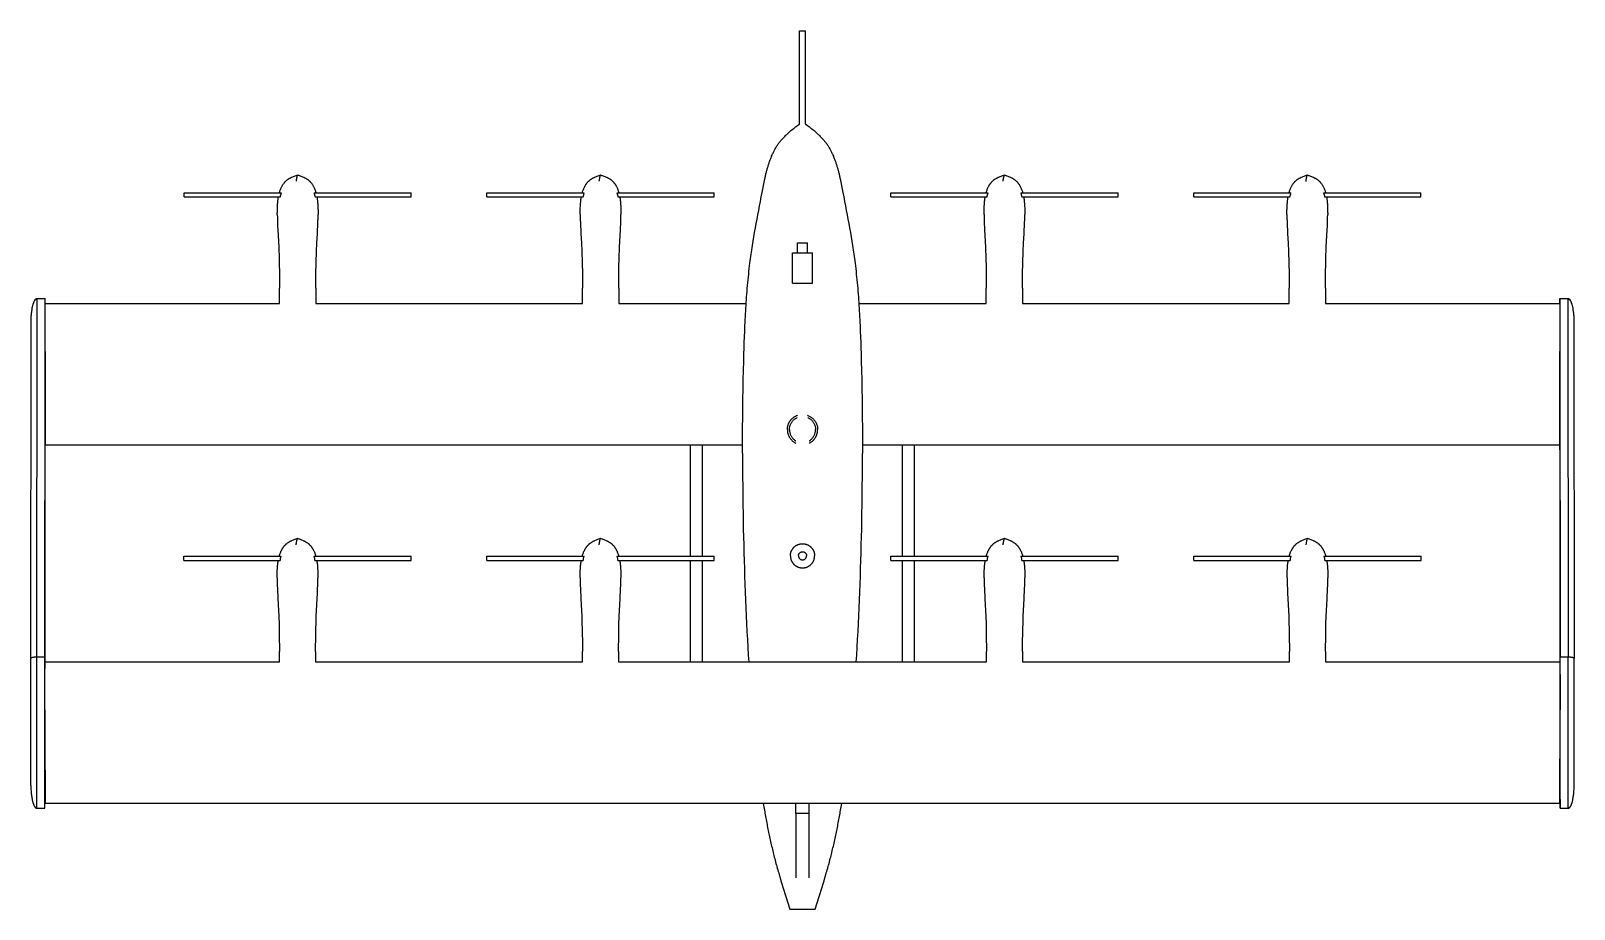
# Model space of a CAD drawing. Header units: millimetres. Extents: x -1528 to 1528, y -800 to 940.
import ezdxf

# ---------------------------------------------------------------- set-up
doc = ezdxf.new("R2010")
doc.units = ezdxf.units.MM
doc.layers.add('VISIBLE', color=7, linetype='Continuous')

msp = doc.modelspace()

# ---------------------------------------------------------------- linework, layer by layer
at = {"layer": 'VISIBLE'}
for p, q in [((-6, 755.5), (-6, 940)), ((-6, 940), (-6, 940)), ((-6, 940), (-6, 940)), ((-6, 940), (-5.9, 940)), ((-5.9, 940), (-5.8, 940)), ((-5.8, 940), (-5.7, 940)), ((-5.7, 940), (-5.5, 940)), ((-5.5, 940), (-5.3, 940)), ((-5.3, 940), (-5.1, 940)), ((-5.1, 940), (-4.9, 940)), ((-4.9, 940), (-4.7, 940)), ((-4.7, 940), (-4.4, 940)), ((-4.4, 940), (-4.1, 940)), ((-4.1, 940), (-3.7, 940)), ((-3.7, 940), (-3.3, 940)), ((-3.3, 940), (-2.9, 940)), ((-2.9, 940), (-2.4, 940)), ((-2.4, 940), (-1.9, 940)), ((-1.9, 940), (-1.3, 940)), ((-1.3, 940), (-0.6, 940)), ((-0.6, 940), (0, 940)), ((0, 940), (0.4, 940)), ((0.4, 940), (0.7, 940)), ((0.7, 940), (1.1, 940)), ((1.1, 940), (1.4, 940)), ((1.4, 940), (1.8, 940)), ((1.8, 940), (2.1, 940)), ((2.1, 940), (2.5, 940)), ((2.5, 940), (2.8, 940)), ((2.8, 940), (3.1, 940)), ((3.1, 940), (3.5, 940)), ((3.5, 940), (3.8, 940)), ((3.8, 940), (4, 940)), ((4, 940), (4.3, 940)), ((4.3, 940), (4.6, 940)), ((4.6, 940), (4.8, 940)), ((4.8, 940), (5, 940)), ((5, 940), (5.2, 940)), ((5.2, 940), (5.4, 940)), ((5.4, 940), (5.5, 940)), ((5.5, 940), (5.6, 940)), ((5.6, 940), (5.8, 940)), ((5.8, 940), (5.9, 940)), ((5.9, 940), (6, 940)), ((6, 755.5), (6, 940)), ((6, 940), (6, 940)), ((-32.6, 733.7), (-31.2, 734.9)), ((-31.2, 734.9), (-29.9, 736.2)), ((-29.9, 736.2), (-28.5, 737.5)), ((-28.5, 737.5), (-27.1, 738.7)), ((-27.1, 738.7), (-25.6, 740)), ((-25.6, 740), (-24.2, 741.2)), ((-24.2, 741.2), (-22.8, 742.4)), ((-22.8, 742.4), (-21.3, 743.6)), ((-21.3, 743.6), (-18.3, 746)), ((-18.3, 746), (-16.8, 747.2)), ((-16.8, 747.2), (-15.3, 748.4)), ((-15.3, 748.4), (-13.8, 749.6)), ((-13.8, 749.6), (-12.3, 750.7)), ((-12.3, 750.7), (-9.3, 753.1)), ((-9.3, 753.1), (-6.2, 755.4)), ((-6.2, 755.4), (-6, 755.5)), ((6, 755.5), (6.2, 755.4)), ((6.2, 755.4), (9.3, 753.1)), ((9.3, 753.1), (12.3, 750.7)), ((12.3, 750.7), (13.8, 749.6)), ((13.8, 749.6), (15.3, 748.4)), ((15.3, 748.4), (16.8, 747.2)), ((16.8, 747.2), (18.3, 746)), ((18.3, 746), (21.3, 743.6)), ((21.3, 743.6), (22.8, 742.4)), ((22.8, 742.4), (24.2, 741.2)), ((24.2, 741.2), (25.6, 740)), ((25.6, 740), (27.1, 738.7)), ((27.1, 738.7), (28.5, 737.5)), ((28.5, 737.5), (29.9, 736.2)), ((29.9, 736.2), (31.2, 734.9)), ((31.2, 734.9), (32.6, 733.7)), ((-56.2, 702.3), (-55.5, 703.7)), ((-55.5, 703.7), (-54.7, 705.2)), ((-54.7, 705.2), (-53.9, 706.6)), ((-53.9, 706.6), (-53.1, 708)), ((-53.1, 708), (-52.3, 709.4)), ((-52.3, 709.4), (-51.4, 710.7)), ((-51.4, 710.7), (-50.6, 712.1)), ((-50.6, 712.1), (-49.7, 713.5)), ((-49.7, 713.5), (-48.8, 714.8)), ((-48.8, 714.8), (-47.9, 716.1)), ((-47.9, 716.1), (-46.9, 717.4)), ((-46.9, 717.4), (-46, 718.7)), ((-46, 718.7), (-45, 720)), ((-45, 720), (-43.9, 721.4)), ((-43.9, 721.4), (-42.7, 722.9)), ((-42.7, 722.9), (-41.5, 724.3)), ((-41.5, 724.3), (-40.3, 725.7)), ((-40.3, 725.7), (-39.1, 727)), ((-39.1, 727), (-37.8, 728.4)), ((-37.8, 728.4), (-36.5, 729.7)), ((-36.5, 729.7), (-35.2, 731)), ((-35.2, 731), (-33.9, 732.4)), ((-33.9, 732.4), (-32.6, 733.7)), ((32.6, 733.7), (33.9, 732.4)), ((33.9, 732.4), (35.2, 731)), ((35.2, 731), (36.5, 729.7)), ((36.5, 729.7), (37.8, 728.4)), ((37.8, 728.4), (39.1, 727)), ((39.1, 727), (40.3, 725.7)), ((40.3, 725.7), (41.5, 724.3)), ((41.5, 724.3), (42.7, 722.9)), ((42.7, 722.9), (43.9, 721.4)), ((43.9, 721.4), (45, 720)), ((45, 720), (46, 718.7)), ((46, 718.7), (46.9, 717.4)), ((46.9, 717.4), (47.9, 716.1)), ((47.9, 716.1), (48.8, 714.8)), ((48.8, 714.8), (49.7, 713.5)), ((49.7, 713.5), (50.6, 712.1)), ((50.6, 712.1), (51.4, 710.7)), ((51.4, 710.7), (52.3, 709.4)), ((52.3, 709.4), (53.1, 708)), ((53.1, 708), (53.9, 706.6)), ((53.9, 706.6), (54.7, 705.2)), ((54.7, 705.2), (55.5, 703.7)), ((55.5, 703.7), (56.2, 702.3)), ((-68.3, 671.6), (-67.8, 673.2)), ((-67.8, 673.2), (-67.3, 674.8)), ((-67.3, 674.8), (-66.8, 676.4)), ((-66.8, 676.4), (-66.3, 678)), ((-66.3, 678), (-65.8, 679.6)), ((-65.8, 679.6), (-65.2, 681.2)), ((-65.2, 681.2), (-64.7, 682.7)), ((-64.7, 682.7), (-64.1, 684.3)), ((-64.1, 684.3), (-63.5, 685.8)), ((-63.5, 685.8), (-62.9, 687.4)), ((-62.9, 687.4), (-62.3, 688.9)), ((-62.3, 688.9), (-61.7, 690.4)), ((-61.7, 690.4), (-61.1, 692)), ((-61.1, 692), (-60.4, 693.5)), ((-60.4, 693.5), (-59.8, 695)), ((-59.8, 695), (-59.1, 696.4)), ((-59.1, 696.4), (-58.4, 697.9)), ((-58.4, 697.9), (-57.7, 699.4)), ((-57.7, 699.4), (-57, 700.9)), ((-57, 700.9), (-56.2, 702.3)), ((56.2, 702.3), (57, 700.9)), ((57, 700.9), (57.7, 699.4)), ((57.7, 699.4), (58.4, 697.9)), ((58.4, 697.9), (59.1, 696.4)), ((59.1, 696.4), (59.8, 695)), ((59.8, 695), (60.4, 693.5)), ((60.4, 693.5), (61.1, 692)), ((61.1, 692), (61.7, 690.4)), ((61.7, 690.4), (62.3, 688.9)), ((62.3, 688.9), (62.9, 687.4)), ((62.9, 687.4), (63.5, 685.8)), ((63.5, 685.8), (64.1, 684.3)), ((64.1, 684.3), (64.7, 682.7)), ((64.7, 682.7), (65.2, 681.2)), ((65.2, 681.2), (65.8, 679.6)), ((65.8, 679.6), (66.3, 678)), ((66.3, 678), (66.8, 676.4)), ((66.8, 676.4), (67.3, 674.8)), ((67.3, 674.8), (67.8, 673.2)), ((67.8, 673.2), (68.3, 671.6)), ((-1024.5, 641.4), (-1023.9, 642)), ((-1023.9, 642), (-1023.3, 642.5)), ((-1023.3, 642.5), (-1022.7, 643.1)), ((-1022.7, 643.1), (-1022.1, 643.6)), ((-1022.1, 643.6), (-1021.4, 644.2)), ((-1021.4, 644.2), (-1020.8, 644.7)), ((-1020.8, 644.7), (-1020.1, 645.2)), ((-1020.1, 645.2), (-1019.4, 645.7)), ((-1019.4, 645.7), (-1018.7, 646.1)), ((-1018.7, 646.1), (-1018, 646.6)), ((-1018, 646.6), (-1017.3, 647)), ((-1017.3, 647), (-1016.6, 647.5)), ((-1016.6, 647.5), (-1015.9, 647.9)), ((-1015.9, 647.9), (-1015.1, 648.3)), ((-1015.1, 648.3), (-1014.4, 648.7)), ((-1014.4, 648.7), (-1013.6, 649.1)), ((-1013.6, 649.1), (-1012.8, 649.5)), ((-1012.8, 649.5), (-1012.1, 649.9)), ((-1012.1, 649.9), (-1011.3, 650.3)), ((-1011.3, 650.3), (-1009.7, 651)), ((-1009.7, 651), (-1008.1, 651.7)), ((-1008.1, 651.7), (-1006.5, 652.4)), ((-1006.5, 652.4), (-1004.9, 653)), ((-1004.9, 653), (-1003.2, 653.7)), ((-1003.2, 653.7), (-999.9, 655)), ((-1003, 653.7), (-999.9, 655)), ((-1002.6, 642), (-1002.5, 642.5)), ((-1002.5, 642.5), (-1002.4, 643.1)), ((-1002.4, 643.1), (-1002.3, 644.2)), ((-1002.3, 644.2), (-1002.2, 645.2)), ((-1002.2, 645.2), (-1002, 646.1)), ((-1002, 646.1), (-1001.8, 647.1)), ((-1001.8, 647.1), (-1001.7, 647.9)), ((-1001.7, 647.9), (-1001.5, 648.7)), ((-1001.5, 648.7), (-1001.4, 649.5)), ((-1001.4, 649.5), (-1001.2, 650.3)), ((-1001.2, 650.3), (-1001, 651)), ((-1001, 651), (-1000.8, 651.7)), ((-1000.8, 651.7), (-1000.7, 652.4)), ((-1000.7, 652.4), (-1000.3, 653.7)), ((-1000.3, 653.7), (-999.9, 655)), ((-999.9, 655), (-999.9, 655)), ((-999.9, 655), (-997.3, 653.7)), ((-999.9, 655), (-999.9, 654.9)), ((-999.9, 655), (-996.6, 653.7)), ((-996.6, 653.7), (-995, 653)), ((-995, 653), (-993.4, 652.4)), ((-993.4, 652.4), (-991.7, 651.7)), ((-991.7, 651.7), (-990.1, 651)), ((-990.1, 651), (-988.6, 650.3)), ((-988.6, 650.3), (-987.8, 649.9)), ((-987.8, 649.9), (-987, 649.5)), ((-987, 649.5), (-986.2, 649.1)), ((-986.2, 649.1), (-985.5, 648.7)), ((-985.5, 648.7), (-984.7, 648.3)), ((-984.7, 648.3), (-984, 647.9)), ((-984, 647.9), (-983.3, 647.5)), ((-983.3, 647.5), (-982.5, 647)), ((-982.5, 647), (-981.8, 646.6)), ((-981.8, 646.6), (-981.1, 646.1)), ((-981.1, 646.1), (-980.4, 645.7)), ((-980.4, 645.7), (-979.8, 645.2)), ((-979.8, 645.2), (-979.1, 644.7)), ((-979.1, 644.7), (-978.4, 644.2)), ((-978.4, 644.2), (-977.8, 643.6)), ((-977.8, 643.6), (-977.2, 643.1)), ((-977.2, 643.1), (-976.5, 642.5)), ((-976.5, 642.5), (-975.9, 642)), ((-975.9, 642), (-975.4, 641.4)), ((-424.5, 641.4), (-424, 642)), ((-424, 642), (-423.4, 642.5)), ((-423.4, 642.5), (-422.7, 643.1)), ((-422.7, 643.1), (-422.1, 643.6)), ((-422.1, 643.6), (-421.5, 644.2)), ((-421.5, 644.2), (-420.8, 644.7)), ((-420.8, 644.7), (-420.1, 645.2)), ((-420.1, 645.2), (-419.5, 645.7)), ((-419.5, 645.7), (-418.8, 646.1)), ((-418.8, 646.1), (-418.1, 646.6)), ((-418.1, 646.6), (-417.4, 647)), ((-417.4, 647), (-416.6, 647.5)), ((-416.6, 647.5), (-415.9, 647.9)), ((-415.9, 647.9), (-415.2, 648.3)), ((-415.2, 648.3), (-414.4, 648.7)), ((-414.4, 648.7), (-413.7, 649.1)), ((-413.7, 649.1), (-412.9, 649.5)), ((-412.9, 649.5), (-412.1, 649.9)), ((-412.1, 649.9), (-411.3, 650.3)), ((-411.3, 650.3), (-409.8, 651)), ((-409.8, 651), (-408.2, 651.7)), ((-408.2, 651.7), (-406.5, 652.4)), ((-406.5, 652.4), (-404.9, 653)), ((-404.9, 653), (-403.3, 653.7)), ((-403.3, 653.7), (-400, 655)), ((-403, 653.7), (-400, 655)), ((-402.6, 642), (-402.5, 642.5)), ((-402.5, 643.1), (-402.3, 644.2)), ((-402.5, 642.5), (-402.5, 643.1)), ((-402.3, 644.2), (-402.2, 645.2)), ((-402.2, 645.2), (-402, 646.1)), ((-402, 646.1), (-401.9, 647.1)), ((-401.9, 647.1), (-401.7, 647.9)), ((-401.7, 647.9), (-401.6, 648.7)), ((-401.6, 648.7), (-401.4, 649.5)), ((-401.4, 649.5), (-401.2, 650.3)), ((-401.2, 650.3), (-401, 651)), ((-401, 651), (-400.9, 651.7)), ((-400.9, 651.7), (-400.7, 652.4)), ((-400.7, 652.4), (-400.3, 653.7)), ((-400.3, 653.7), (-400, 655)), ((-400, 655), (-400, 655)), ((-400, 655), (-397.3, 653.7)), ((-400, 655), (-400, 654.9)), ((-400, 655), (-396.7, 653.7)), ((-396.7, 653.7), (-395, 653)), ((-395, 653), (-393.4, 652.4)), ((-393.4, 652.4), (-391.8, 651.7)), ((-391.8, 651.7), (-390.2, 651)), ((-390.2, 651), (-388.6, 650.3)), ((-388.6, 650.3), (-387.8, 649.9)), ((-387.8, 649.9), (-387.1, 649.5)), ((-387.1, 649.5), (-386.3, 649.1)), ((-386.3, 649.1), (-385.5, 648.7)), ((-385.5, 648.7), (-384.8, 648.3)), ((-384.8, 648.3), (-384, 647.9)), ((-384, 647.9), (-383.3, 647.5)), ((-383.3, 647.5), (-382.6, 647)), ((-382.6, 647), (-381.9, 646.6)), ((-381.9, 646.6), (-381.2, 646.1)), ((-381.2, 646.1), (-380.5, 645.7)), ((-380.5, 645.7), (-379.8, 645.2)), ((-379.8, 645.2), (-379.1, 644.7)), ((-379.1, 644.7), (-378.5, 644.2)), ((-378.5, 644.2), (-377.8, 643.6)), ((-377.8, 643.6), (-377.2, 643.1)), ((-377.2, 643.1), (-376.6, 642.5)), ((-376.6, 642.5), (-376, 642)), ((-376, 642), (-375.4, 641.4)), ((-76, 640.2), (-75.3, 643.5)), ((-75.3, 643.5), (-74.6, 646.9)), ((-74.6, 646.9), (-74.2, 648.6)), ((-74.2, 648.6), (-73.9, 650.2)), ((-73.9, 650.2), (-73.5, 651.9)), ((-73.5, 651.9), (-73.1, 653.6)), ((-73.1, 653.6), (-72.7, 655.2)), ((-72.7, 655.2), (-72.3, 656.9)), ((-72.3, 656.9), (-71.9, 658.5)), ((-71.9, 658.5), (-71.5, 660.2)), ((-71.5, 660.2), (-71, 661.8)), ((-71, 661.8), (-70.6, 663.5)), ((-70.6, 663.5), (-70.2, 665.1)), ((-70.2, 665.1), (-69.7, 666.7)), ((-69.7, 666.7), (-69.3, 668.4)), ((-69.3, 668.4), (-68.8, 670)), ((-68.8, 670), (-68.3, 671.6)), ((68.3, 671.6), (68.8, 670)), ((68.8, 670), (69.3, 668.4)), ((69.3, 668.4), (69.7, 666.7)), ((69.7, 666.7), (70.2, 665.1)), ((70.2, 665.1), (70.6, 663.5)), ((70.6, 663.5), (71, 661.8)), ((71, 661.8), (71.5, 660.2)), ((71.5, 660.2), (71.9, 658.5)), ((71.9, 658.5), (72.3, 656.9)), ((72.3, 656.9), (72.7, 655.2)), ((72.7, 655.2), (73.1, 653.6)), ((73.1, 653.6), (73.5, 651.9)), ((73.5, 651.9), (73.9, 650.2)), ((73.9, 650.2), (74.2, 648.6)), ((74.2, 648.6), (74.6, 646.9)), ((74.6, 646.9), (75.3, 643.5)), ((75.3, 643.5), (76, 640.2)), ((375.4, 641.4), (376, 642)), ((376, 642), (376.6, 642.5)), ((376.6, 642.5), (377.2, 643.1)), ((377.2, 643.1), (377.8, 643.6)), ((377.8, 643.6), (378.5, 644.2)), ((378.5, 644.2), (379.1, 644.7)), ((379.1, 644.7), (379.8, 645.2)), ((379.8, 645.2), (380.5, 645.7)), ((380.5, 645.7), (381.2, 646.1)), ((381.2, 646.1), (381.9, 646.6)), ((381.9, 646.6), (382.6, 647)), ((382.6, 647), (383.3, 647.5)), ((383.3, 647.5), (384, 647.9)), ((384, 647.9), (384.8, 648.3)), ((384.8, 648.3), (385.5, 648.7)), ((385.5, 648.7), (386.3, 649.1)), ((386.3, 649.1), (387.1, 649.5)), ((387.1, 649.5), (387.8, 649.9)), ((387.8, 649.9), (388.6, 650.3)), ((388.6, 650.3), (390.2, 651)), ((390.2, 651), (391.8, 651.7)), ((391.8, 651.7), (393.4, 652.4)), ((393.4, 652.4), (395, 653)), ((395, 653), (396.7, 653.7)), ((396.7, 653.7), (400, 655)), ((397, 653.7), (400, 655)), ((397.4, 642.5), (397.5, 643.1)), ((397.4, 642), (397.4, 642.5)), ((397.5, 643.1), (397.6, 644.2)), ((397.6, 644.2), (397.8, 645.2)), ((397.8, 645.2), (397.9, 646.1)), ((397.9, 646.1), (398.1, 647.1)), ((398.1, 647.1), (398.2, 647.9)), ((398.2, 647.9), (398.4, 648.7)), ((398.4, 648.7), (398.6, 649.5)), ((398.6, 649.5), (398.7, 650.3)), ((398.7, 650.3), (398.9, 651)), ((398.9, 651), (399.1, 651.7)), ((399.1, 651.7), (399.3, 652.4)), ((399.3, 652.4), (399.6, 653.7)), ((399.6, 653.7), (400, 655)), ((400, 655), (400, 655)), ((400, 655), (402.6, 653.7)), ((400, 655), (400, 654.9)), ((400, 655), (403.3, 653.7)), ((403.3, 653.7), (404.9, 653)), ((404.9, 653), (406.5, 652.4)), ((406.5, 652.4), (408.2, 651.7)), ((408.2, 651.7), (409.8, 651)), ((409.8, 651), (411.3, 650.3)), ((411.3, 650.3), (412.1, 649.9)), ((412.1, 649.9), (412.9, 649.5)), ((412.9, 649.5), (413.7, 649.1)), ((413.7, 649.1), (414.4, 648.7)), ((414.4, 648.7), (415.2, 648.3)), ((415.2, 648.3), (415.9, 647.9)), ((415.9, 647.9), (416.6, 647.5)), ((416.6, 647.5), (417.4, 647)), ((417.4, 647), (418.1, 646.6)), ((418.1, 646.6), (418.8, 646.1)), ((418.8, 646.1), (419.5, 645.7)), ((419.5, 645.7), (420.1, 645.2)), ((420.1, 645.2), (420.8, 644.7)), ((420.8, 644.7), (421.5, 644.2)), ((421.5, 644.2), (422.1, 643.6)), ((422.1, 643.6), (422.7, 643.1)), ((422.7, 643.1), (423.4, 642.5)), ((423.4, 642.5), (424, 642)), ((424, 642), (424.5, 641.4)), ((975.4, 641.4), (975.9, 642)), ((975.9, 642), (976.5, 642.5)), ((976.5, 642.5), (977.2, 643.1)), ((977.2, 643.1), (977.8, 643.6)), ((977.8, 643.6), (978.4, 644.2)), ((978.4, 644.2), (979.1, 644.7)), ((979.1, 644.7), (979.8, 645.2)), ((979.8, 645.2), (980.4, 645.7)), ((980.4, 645.7), (981.1, 646.1)), ((981.1, 646.1), (981.8, 646.6)), ((981.8, 646.6), (982.5, 647)), ((982.5, 647), (983.3, 647.5)), ((983.3, 647.5), (984, 647.9)), ((984, 647.9), (984.7, 648.3)), ((984.7, 648.3), (985.5, 648.7)), ((985.5, 648.7), (986.2, 649.1)), ((986.2, 649.1), (987, 649.5)), ((987, 649.5), (987.8, 649.9)), ((987.8, 649.9), (988.6, 650.3)), ((988.6, 650.3), (990.1, 651)), ((990.1, 651), (991.7, 651.7)), ((991.7, 651.7), (993.4, 652.4)), ((993.4, 652.4), (995, 653)), ((995, 653), (996.6, 653.7)), ((996.6, 653.7), (999.9, 655)), ((996.9, 653.7), (999.9, 655)), ((997.3, 642), (997.4, 642.5)), ((997.4, 642.5), (997.5, 643.1)), ((997.5, 643.1), (997.6, 644.2)), ((997.6, 644.2), (997.7, 645.2)), ((997.7, 645.2), (997.9, 646.1)), ((997.9, 646.1), (998, 647.1)), ((998, 647.1), (998.2, 647.9)), ((998.2, 647.9), (998.4, 648.7)), ((998.4, 648.7), (998.5, 649.5)), ((998.5, 649.5), (998.7, 650.3)), ((998.7, 650.3), (998.9, 651)), ((998.9, 651), (999, 651.7)), ((999, 651.7), (999.2, 652.4)), ((999.2, 652.4), (999.6, 653.7)), ((999.6, 653.7), (999.9, 655)), ((999.9, 655), (999.9, 655)), ((999.9, 655), (1002.6, 653.7)), ((999.9, 655), (999.9, 654.9)), ((999.9, 655), (1003.2, 653.7)), ((1003.2, 653.7), (1004.9, 653)), ((1004.9, 653), (1006.5, 652.4)), ((1006.5, 652.4), (1008.1, 651.7)), ((1008.1, 651.7), (1009.7, 651)), ((1009.7, 651), (1011.3, 650.3)), ((1011.3, 650.3), (1012.1, 649.9)), ((1012.1, 649.9), (1012.8, 649.5)), ((1012.8, 649.5), (1013.6, 649.1)), ((1013.6, 649.1), (1014.4, 648.7)), ((1014.4, 648.7), (1015.1, 648.3)), ((1015.1, 648.3), (1015.9, 647.9)), ((1015.9, 647.9), (1016.6, 647.5)), ((1016.6, 647.5), (1017.3, 647)), ((1017.3, 647), (1018, 646.6)), ((1018, 646.6), (1018.7, 646.1)), ((1018.7, 646.1), (1019.4, 645.7)), ((1019.4, 645.7), (1020.1, 645.2)), ((1020.1, 645.2), (1020.8, 644.7)), ((1020.8, 644.7), (1021.4, 644.2)), ((1021.4, 644.2), (1022.1, 643.6)), ((1022.1, 643.6), (1022.7, 643.1)), ((1022.7, 643.1), (1023.3, 642.5)), ((1023.3, 642.5), (1023.9, 642)), ((1023.9, 642), (1024.5, 641.4)), ((-1224.9, 611), (-1224.9, 619)), ((-1224.9, 619), (-1224.9, 619)), ((-1224.9, 619), (-1224.9, 619)), ((-1224.9, 619), (-1224.9, 619)), ((-1224.9, 619), (-1224.8, 619)), ((-1224.8, 619), (-1224.7, 619)), ((-1224.7, 619), (-1224.6, 619)), ((-1224.6, 619), (-1224.4, 619)), ((-1224.4, 619), (-1224.2, 619)), ((-1224.2, 619), (-1224, 619)), ((-1224, 619), (-1223.7, 619)), ((-1223.7, 619), (-1223.4, 619)), ((-1223.4, 619), (-1223.1, 619)), ((-1223.1, 619), (-1222.7, 619)), ((-1222.7, 619), (-1222.3, 619)), ((-1222.3, 619), (-1221.9, 619)), ((-1221.9, 619), (-1221.5, 619)), ((-1221.5, 619), (-1221.1, 619)), ((-1221.1, 619), (-1220.6, 619)), ((-1220.6, 619), (-1220.1, 619)), ((-1220.1, 619), (-1219.5, 619)), ((-1219.5, 619), (-1219, 619)), ((-1219, 619), (-1218.4, 619)), ((-1218.4, 619), (-1217.8, 619)), ((-1217.8, 619), (-1217.2, 619)), ((-1217.2, 619), (-1216.5, 619)), ((-1216.5, 619), (-1215.9, 619)), ((-1215.9, 619), (-1214.5, 619)), ((-1214.5, 619), (-1213, 619)), ((-1213, 619), (-1211.5, 619)), ((-1211.5, 619), (-1209.9, 619)), ((-1209.9, 619), (-1208.2, 619)), ((-1208.2, 619), (-1206.5, 619)), ((-1206.5, 619), (-1204.8, 619)), ((-1204.8, 619), (-1203, 619)), ((-1203, 619), (-1201.2, 619)), ((-1201.2, 619), (-1199.3, 619)), ((-1199.3, 619), (-1197.4, 619)), ((-1197.4, 619), (-1195.5, 619)), ((-1195.5, 619), (-1191.6, 619)), ((-1191.6, 619), (-1187.7, 619)), ((-1187.7, 619), (-1183.8, 619)), ((-1183.8, 619), (-1181.9, 619)), ((-1181.9, 619), (-1179.9, 619)), ((-1179.9, 619), (-1177.9, 619)), ((-1177.9, 619), (-1175.9, 619)), ((-1175.9, 619), (-1174, 619)), ((-1174, 619), (-1172, 619)), ((-1172, 619), (-1170.1, 619)), ((-1170.1, 619), (-1168.2, 619)), ((-1168.2, 619), (-1166.3, 619)), ((-1166.3, 619), (-1164.5, 619)), ((-1164.5, 619), (-1162.7, 619)), ((-1162.7, 619), (-1160.8, 619)), ((-1160.8, 619), (-1159.1, 619)), ((-1159.1, 619), (-1157.3, 619)), ((-1157.3, 619), (-1155.5, 619)), ((-1155.5, 619), (-1153.8, 619)), ((-1153.8, 619), (-1150.4, 619)), ((-1150.4, 619), (-1147.1, 619)), ((-1147.1, 619), (-1143.8, 619)), ((-1143.8, 619), (-1140.6, 619)), ((-1140.6, 619), (-1137.4, 619)), ((-1137.4, 619), (-1134.3, 619)), ((-1134.3, 619), (-1131.3, 619)), ((-1131.3, 619), (-1128.2, 619)), ((-1128.2, 619), (-1125.3, 619)), ((-1125.3, 619), (-1122.3, 619)), ((-1122.3, 619), (-1119.4, 619)), ((-1119.4, 619), (-1116.6, 619)), ((-1116.6, 619), (-1113.7, 619)), ((-1113.7, 619), (-1110.9, 619)), ((-1110.9, 619), (-1108.1, 619)), ((-1108.1, 619), (-1102.5, 619)), ((-1102.5, 619), (-1096.9, 619)), ((-1096.9, 619), (-1091.3, 619)), ((-1091.3, 619), (-1085.7, 619)), ((-1085.7, 619), (-1079.9, 619)), ((-1079.9, 619), (-1077.1, 619)), ((-1077.1, 619), (-1074.3, 619)), ((-1074.3, 619), (-1071.4, 619)), ((-1071.4, 619), (-1068.5, 619)), ((-1068.5, 619), (-1065.6, 619)), ((-1065.6, 619), (-1062.7, 619)), ((-1062.7, 619), (-1056.7, 619)), ((-1056.7, 619), (-1050.7, 619)), ((-1050.7, 619), (-1044.6, 619)), ((-1044.6, 619), (-1038.5, 619)), ((-1038.5, 619), (-1032.3, 619)), ((-1036.2, 619), (-1035.9, 620)), ((-1035.9, 620), (-1035.5, 621.5)), ((-1035.5, 621.5), (-1035, 623)), ((-1035, 623), (-1034.4, 624.5)), ((-1034.4, 624.5), (-1033.9, 626)), ((-1034.3, 611), (-1033.9, 613)), ((-1033.9, 626), (-1033.3, 627.5)), ((-1033.9, 613), (-1033.4, 615)), ((-1033.4, 615), (-1032.9, 617)), ((-1033.3, 627.5), (-1032.6, 629)), ((-1032.9, 617), (-1032.3, 619)), ((-1032.6, 629), (-1031.9, 630.5)), ((-1032.3, 619), (-1032.3, 619)), ((-1031.9, 630.5), (-1031.2, 631.9)), ((-1031.2, 631.9), (-1030.9, 632.6)), ((-1030.9, 632.6), (-1030.5, 633.3)), ((-1030.5, 633.3), (-1030.1, 634)), ((-1030.1, 634), (-1029.7, 634.6)), ((-1029.7, 634.6), (-1029.3, 635.3)), ((-1029.3, 635.3), (-1028.8, 636)), ((-1028.8, 636), (-1028.4, 636.6)), ((-1028.4, 636.6), (-1027.9, 637.3)), ((-1027.9, 637.3), (-1027.5, 637.9)), ((-1027.5, 637.9), (-1027, 638.5)), ((-1027, 638.5), (-1026.5, 639.1)), ((-1026.5, 639.1), (-1026, 639.7)), ((-1026, 639.7), (-1025.5, 640.3)), ((-1025.5, 640.3), (-1025, 640.9)), ((-1025, 640.9), (-1024.5, 641.4)), ((-975.4, 641.4), (-974.9, 640.9)), ((-974.9, 640.9), (-974.3, 640.3)), ((-974.3, 640.3), (-973.8, 639.7)), ((-973.8, 639.7), (-973.3, 639.1)), ((-973.3, 639.1), (-972.9, 638.5)), ((-972.9, 638.5), (-972.4, 637.9)), ((-972.4, 637.9), (-971.9, 637.3)), ((-971.9, 637.3), (-971.5, 636.6)), ((-971.5, 636.6), (-971, 636)), ((-971, 636), (-970.6, 635.3)), ((-970.6, 635.3), (-970.2, 634.6)), ((-970.2, 634.6), (-969.8, 634)), ((-969.8, 634), (-969.4, 633.3)), ((-969.4, 633.3), (-969, 632.6)), ((-969, 632.6), (-968.6, 631.9)), ((-968.6, 631.9), (-967.9, 630.5)), ((-967.9, 630.5), (-967.2, 629)), ((-967.6, 619), (-967, 617)), ((-967.6, 619), (-967.6, 619)), ((-967.6, 619), (-961.4, 619)), ((-967.2, 629), (-966.6, 627.5)), ((-967, 617), (-966.5, 615)), ((-966.6, 627.5), (-966, 626)), ((-966.5, 615), (-966, 613)), ((-966, 626), (-965.4, 624.5)), ((-966, 613), (-965.6, 611)), ((-965.4, 624.5), (-964.9, 623)), ((-964.9, 623), (-964.4, 621.5)), ((-964.4, 621.5), (-963.9, 620)), ((-963.9, 620), (-963.7, 619)), ((-961.4, 619), (-955.3, 619)), ((-955.3, 619), (-949.2, 619)), ((-949.2, 619), (-943.2, 619)), ((-943.2, 619), (-937.2, 619)), ((-937.2, 619), (-934.3, 619)), ((-934.3, 619), (-931.4, 619)), ((-931.4, 619), (-928.5, 619)), ((-928.5, 619), (-925.6, 619)), ((-925.6, 619), (-922.8, 619)), ((-922.8, 619), (-920, 619)), ((-920, 619), (-914.2, 619)), ((-914.2, 619), (-908.6, 619)), ((-908.6, 619), (-903, 619)), ((-903, 619), (-897.4, 619)), ((-897.4, 619), (-891.8, 619)), ((-891.8, 619), (-889, 619)), ((-889, 619), (-886.2, 619)), ((-886.2, 619), (-883.3, 619)), ((-883.3, 619), (-880.5, 619)), ((-880.5, 619), (-877.6, 619)), ((-877.6, 619), (-874.6, 619)), ((-874.6, 619), (-871.7, 619)), ((-871.7, 619), (-868.6, 619)), ((-868.6, 619), (-865.6, 619)), ((-865.6, 619), (-862.5, 619)), ((-862.5, 619), (-859.3, 619)), ((-859.3, 619), (-856.1, 619)), ((-856.1, 619), (-852.8, 619)), ((-852.8, 619), (-849.5, 619)), ((-849.5, 619), (-846.1, 619)), ((-846.1, 619), (-844.4, 619)), ((-844.4, 619), (-842.6, 619)), ((-842.6, 619), (-840.8, 619)), ((-840.8, 619), (-839, 619)), ((-839, 619), (-837.2, 619)), ((-837.2, 619), (-835.4, 619)), ((-835.4, 619), (-833.6, 619)), ((-833.6, 619), (-831.7, 619)), ((-831.7, 619), (-829.8, 619)), ((-829.8, 619), (-827.9, 619)), ((-827.9, 619), (-825.9, 619)), ((-825.9, 619), (-824, 619)), ((-824, 619), (-822, 619)), ((-822, 619), (-820, 619)), ((-820, 619), (-818, 619)), ((-818, 619), (-816.1, 619)), ((-816.1, 619), (-812.2, 619)), ((-812.2, 619), (-808.3, 619)), ((-808.3, 619), (-804.4, 619)), ((-804.4, 619), (-802.5, 619)), ((-802.5, 619), (-800.6, 619)), ((-800.6, 619), (-798.7, 619)), ((-798.7, 619), (-796.9, 619)), ((-796.9, 619), (-795.1, 619)), ((-795.1, 619), (-793.3, 619)), ((-793.3, 619), (-791.6, 619)), ((-791.6, 619), (-790, 619)), ((-790, 619), (-788.4, 619)), ((-788.4, 619), (-786.9, 619)), ((-786.9, 619), (-785.4, 619)), ((-785.4, 619), (-784, 619)), ((-784, 619), (-783.3, 619)), ((-783.3, 619), (-782.7, 619)), ((-782.7, 619), (-782.1, 619)), ((-782.1, 619), (-781.5, 619)), ((-781.5, 619), (-780.9, 619)), ((-780.9, 619), (-780.3, 619)), ((-780.3, 619), (-779.8, 619)), ((-779.8, 619), (-779.3, 619)), ((-779.3, 619), (-778.8, 619)), ((-778.8, 619), (-778.4, 619)), ((-778.4, 619), (-777.9, 619)), ((-777.9, 619), (-777.5, 619)), ((-777.5, 619), (-777.1, 619)), ((-777.1, 619), (-776.8, 619)), ((-776.8, 619), (-776.5, 619)), ((-776.5, 619), (-776.2, 619)), ((-776.2, 619), (-775.9, 619)), ((-775.9, 619), (-775.7, 619)), ((-775.7, 619), (-775.5, 619)), ((-775.5, 619), (-775.3, 619)), ((-775.3, 619), (-775.2, 619)), ((-775.2, 619), (-775.1, 619)), ((-775.1, 619), (-775, 619)), ((-775, 619), (-774.9, 619)), ((-774.9, 611), (-774.9, 619)), ((-774.9, 619), (-774.9, 619)), ((-774.9, 619), (-774.9, 619)), ((-625, 611), (-625, 619)), ((-625, 619), (-625, 619)), ((-625, 619), (-625, 619)), ((-625, 619), (-624.9, 619)), ((-624.9, 619), (-624.8, 619)), ((-624.8, 619), (-624.7, 619)), ((-624.7, 619), (-624.6, 619)), ((-624.6, 619), (-624.4, 619)), ((-624.4, 619), (-624.2, 619)), ((-624.2, 619), (-624, 619)), ((-624, 619), (-623.7, 619)), ((-623.7, 619), (-623.4, 619)), ((-623.4, 619), (-623.1, 619)), ((-623.1, 619), (-622.8, 619)), ((-622.8, 619), (-622.4, 619)), ((-622.4, 619), (-622, 619)), ((-622, 619), (-621.6, 619)), ((-621.6, 619), (-621.1, 619)), ((-621.1, 619), (-620.6, 619)), ((-620.6, 619), (-620.1, 619)), ((-620.1, 619), (-619.6, 619)), ((-619.6, 619), (-619, 619)), ((-619, 619), (-618.4, 619)), ((-618.4, 619), (-617.8, 619)), ((-617.8, 619), (-617.2, 619)), ((-617.2, 619), (-616.6, 619)), ((-616.6, 619), (-615.9, 619)), ((-615.9, 619), (-614.5, 619)), ((-614.5, 619), (-613.1, 619)), ((-613.1, 619), (-611.5, 619)), ((-611.5, 619), (-609.9, 619)), ((-609.9, 619), (-608.3, 619)), ((-608.3, 619), (-606.6, 619)), ((-606.6, 619), (-604.8, 619)), ((-604.8, 619), (-603, 619)), ((-603, 619), (-601.2, 619)), ((-601.2, 619), (-599.3, 619)), ((-599.3, 619), (-597.4, 619)), ((-597.4, 619), (-595.5, 619)), ((-595.5, 619), (-591.6, 619)), ((-591.6, 619), (-587.7, 619)), ((-587.7, 619), (-583.8, 619)), ((-583.8, 619), (-581.9, 619)), ((-581.9, 619), (-580, 619)), ((-580, 619), (-578, 619)), ((-578, 619), (-576, 619)), ((-576, 619), (-574, 619)), ((-574, 619), (-572.1, 619)), ((-572.1, 619), (-570.1, 619)), ((-570.1, 619), (-568.2, 619)), ((-568.2, 619), (-566.4, 619)), ((-566.4, 619), (-564.5, 619)), ((-564.5, 619), (-562.7, 619)), ((-562.7, 619), (-560.9, 619)), ((-560.9, 619), (-559.1, 619)), ((-559.1, 619), (-557.3, 619)), ((-557.3, 619), (-555.6, 619)), ((-555.6, 619), (-553.8, 619)), ((-553.8, 619), (-550.4, 619)), ((-550.4, 619), (-547.1, 619)), ((-547.1, 619), (-543.8, 619)), ((-543.8, 619), (-540.6, 619)), ((-540.6, 619), (-537.4, 619)), ((-537.4, 619), (-534.3, 619)), ((-534.3, 619), (-531.3, 619)), ((-531.3, 619), (-528.3, 619)), ((-528.3, 619), (-525.3, 619)), ((-525.3, 619), (-522.4, 619)), ((-522.4, 619), (-519.5, 619)), ((-519.5, 619), (-516.6, 619)), ((-516.6, 619), (-513.7, 619)), ((-513.7, 619), (-510.9, 619)), ((-510.9, 619), (-508.1, 619)), ((-508.1, 619), (-502.5, 619)), ((-502.5, 619), (-496.9, 619)), ((-496.9, 619), (-491.3, 619)), ((-491.3, 619), (-485.7, 619)), ((-485.7, 619), (-480, 619)), ((-480, 619), (-477.2, 619)), ((-477.2, 619), (-474.3, 619)), ((-474.3, 619), (-471.4, 619)), ((-471.4, 619), (-468.5, 619)), ((-468.5, 619), (-465.6, 619)), ((-465.6, 619), (-462.7, 619)), ((-462.7, 619), (-456.8, 619)), ((-456.8, 619), (-450.7, 619)), ((-450.7, 619), (-444.7, 619)), ((-444.7, 619), (-438.5, 619)), ((-438.5, 619), (-432.3, 619)), ((-436.2, 619), (-436, 620)), ((-436, 620), (-435.5, 621.5)), ((-435.5, 621.5), (-435, 623)), ((-435, 623), (-434.5, 624.5)), ((-434.5, 624.5), (-433.9, 626)), ((-434.3, 611), (-433.9, 613)), ((-433.9, 626), (-433.3, 627.5)), ((-433.9, 613), (-433.4, 615)), ((-433.4, 615), (-432.9, 617)), ((-433.3, 627.5), (-432.7, 629)), ((-432.9, 617), (-432.3, 619)), ((-432.7, 629), (-432, 630.5)), ((-432.4, 619), (-432.3, 619)), ((-432, 630.5), (-431.3, 631.9)), ((-431.3, 631.9), (-430.9, 632.6)), ((-430.9, 632.6), (-430.5, 633.3)), ((-430.5, 633.3), (-430.1, 634)), ((-430.1, 634), (-429.7, 634.6)), ((-429.7, 634.6), (-429.3, 635.3)), ((-429.3, 635.3), (-428.9, 636)), ((-428.9, 636), (-428.4, 636.6)), ((-428.4, 636.6), (-428, 637.3)), ((-428, 637.3), (-427.5, 637.9)), ((-427.5, 637.9), (-427, 638.5)), ((-427, 638.5), (-426.6, 639.1)), ((-426.6, 639.1), (-426.1, 639.7)), ((-426.1, 639.7), (-425.6, 640.3)), ((-425.6, 640.3), (-425, 640.9)), ((-425, 640.9), (-424.5, 641.4)), ((-375.4, 641.4), (-374.9, 640.9)), ((-374.9, 640.9), (-374.4, 640.3)), ((-374.4, 640.3), (-373.9, 639.7)), ((-373.9, 639.7), (-373.4, 639.1)), ((-373.4, 639.1), (-372.9, 638.5)), ((-372.9, 638.5), (-372.4, 637.9)), ((-372.4, 637.9), (-372, 637.3)), ((-372, 637.3), (-371.5, 636.6)), ((-371.5, 636.6), (-371.1, 636)), ((-371.1, 636), (-370.7, 635.3)), ((-370.7, 635.3), (-370.2, 634.6)), ((-370.2, 634.6), (-369.8, 634)), ((-369.8, 634), (-369.4, 633.3)), ((-369.4, 633.3), (-369, 632.6)), ((-369, 632.6), (-368.7, 631.9)), ((-368.7, 631.9), (-368, 630.5)), ((-368, 630.5), (-367.3, 629)), ((-367.6, 619), (-367, 617)), ((-367.6, 619), (-367.6, 619)), ((-367.6, 619), (-361.4, 619)), ((-367.3, 629), (-366.6, 627.5)), ((-367, 617), (-366.5, 615)), ((-366.6, 627.5), (-366, 626)), ((-366.5, 615), (-366, 613)), ((-366, 626), (-365.5, 624.5)), ((-366, 613), (-365.6, 611)), ((-365.5, 624.5), (-364.9, 623)), ((-364.9, 623), (-364.4, 621.5)), ((-364.4, 621.5), (-364, 620)), ((-364, 620), (-363.7, 619)), ((-361.4, 619), (-355.3, 619)), ((-355.3, 619), (-349.2, 619)), ((-349.2, 619), (-343.2, 619)), ((-343.2, 619), (-337.3, 619)), ((-337.3, 619), (-334.3, 619)), ((-334.3, 619), (-331.4, 619)), ((-331.4, 619), (-328.5, 619)), ((-328.5, 619), (-325.6, 619)), ((-325.6, 619), (-322.8, 619)), ((-322.8, 619), (-320, 619)), ((-320, 619), (-314.3, 619)), ((-314.3, 619), (-308.6, 619)), ((-308.6, 619), (-303, 619)), ((-303, 619), (-297.5, 619)), ((-297.5, 619), (-291.9, 619)), ((-291.9, 619), (-289, 619)), ((-289, 619), (-286.2, 619)), ((-286.2, 619), (-283.4, 619)), ((-283.4, 619), (-280.5, 619)), ((-280.5, 619), (-277.6, 619)), ((-277.6, 619), (-274.7, 619)), ((-274.7, 619), (-271.7, 619)), ((-271.7, 619), (-268.7, 619)), ((-268.7, 619), (-265.6, 619)), ((-265.6, 619), (-262.5, 619)), ((-262.5, 619), (-259.4, 619)), ((-259.4, 619), (-256.1, 619)), ((-256.1, 619), (-252.9, 619)), ((-252.9, 619), (-249.5, 619)), ((-249.5, 619), (-246.1, 619)), ((-246.1, 619), (-244.4, 619)), ((-244.4, 619), (-242.6, 619)), ((-242.6, 619), (-240.9, 619)), ((-240.9, 619), (-239.1, 619)), ((-239.1, 619), (-237.3, 619)), ((-237.3, 619), (-235.4, 619)), ((-235.4, 619), (-233.6, 619)), ((-233.6, 619), (-231.7, 619)), ((-231.7, 619), (-229.8, 619)), ((-229.8, 619), (-227.9, 619)), ((-227.9, 619), (-226, 619)), ((-226, 619), (-224, 619)), ((-224, 619), (-222, 619)), ((-222, 619), (-220, 619)), ((-220, 619), (-218.1, 619)), ((-218.1, 619), (-216.1, 619)), ((-216.1, 619), (-212.2, 619)), ((-212.2, 619), (-208.3, 619)), ((-208.3, 619), (-204.4, 619)), ((-204.4, 619), (-202.5, 619)), ((-202.5, 619), (-200.6, 619)), ((-200.6, 619), (-198.7, 619)), ((-198.7, 619), (-196.9, 619)), ((-196.9, 619), (-195.1, 619)), ((-195.1, 619), (-193.4, 619)), ((-193.4, 619), (-191.7, 619)), ((-191.7, 619), (-190, 619)), ((-190, 619), (-188.4, 619)), ((-188.4, 619), (-186.9, 619)), ((-186.9, 619), (-185.4, 619)), ((-185.4, 619), (-184, 619)), ((-184, 619), (-183.4, 619)), ((-183.4, 619), (-182.7, 619)), ((-182.7, 619), (-182.1, 619)), ((-182.1, 619), (-181.5, 619)), ((-181.5, 619), (-180.9, 619)), ((-180.9, 619), (-180.4, 619)), ((-180.4, 619), (-179.8, 619)), ((-179.8, 619), (-179.3, 619)), ((-179.3, 619), (-178.9, 619)), ((-178.9, 619), (-178.4, 619)), ((-178.4, 619), (-178, 619)), ((-178, 619), (-177.6, 619)), ((-177.6, 619), (-177.2, 619)), ((-177.2, 619), (-176.8, 619)), ((-176.8, 619), (-176.5, 619)), ((-176.5, 619), (-176.2, 619)), ((-176.2, 619), (-175.9, 619)), ((-175.9, 619), (-175.7, 619)), ((-175.7, 619), (-175.5, 619)), ((-175.5, 619), (-175.3, 619)), ((-175.3, 619), (-175.2, 619)), ((-175.2, 619), (-175.1, 619)), ((-175.1, 619), (-175, 619)), ((-175, 611), (-175, 619)), ((-175, 619), (-175, 619)), ((-175, 619), (-175, 619)), ((-175, 619), (-175, 619)), ((-81.7, 611), (-80, 620)), ((-80, 620), (-78.7, 626.7)), ((-78.7, 626.7), (-77.4, 633.4)), ((-77.4, 633.4), (-76, 640.2)), ((76, 640.2), (77.4, 633.4)), ((77.4, 633.4), (78.7, 626.7)), ((78.7, 626.7), (80, 620)), ((80, 620), (81.7, 611)), ((175, 611), (175, 619)), ((175, 619), (175, 619)), ((175, 619), (175, 619)), ((175, 619), (175, 619)), ((175, 619), (175.1, 619)), ((175.1, 619), (175.2, 619)), ((175.2, 619), (175.3, 619)), ((175.3, 619), (175.5, 619)), ((175.5, 619), (175.7, 619)), ((175.7, 619), (175.9, 619)), ((175.9, 619), (176.2, 619)), ((176.2, 619), (176.5, 619)), ((176.5, 619), (176.8, 619)), ((176.8, 619), (177.2, 619)), ((177.2, 619), (177.6, 619)), ((177.6, 619), (178, 619)), ((178, 619), (178.4, 619)), ((178.4, 619), (178.9, 619)), ((178.9, 619), (179.3, 619)), ((179.3, 619), (179.8, 619)), ((179.8, 619), (180.4, 619)), ((180.4, 619), (180.9, 619)), ((180.9, 619), (181.5, 619)), ((181.5, 619), (182.1, 619)), ((182.1, 619), (182.7, 619)), ((182.7, 619), (183.4, 619)), ((183.4, 619), (184, 619)), ((184, 619), (185.4, 619)), ((185.4, 619), (186.9, 619)), ((186.9, 619), (188.4, 619)), ((188.4, 619), (190, 619)), ((190, 619), (191.7, 619)), ((191.7, 619), (193.4, 619)), ((193.4, 619), (195.1, 619)), ((195.1, 619), (196.9, 619)), ((196.9, 619), (198.7, 619)), ((198.7, 619), (200.6, 619)), ((200.6, 619), (202.5, 619)), ((202.5, 619), (204.4, 619)), ((204.4, 619), (208.3, 619)), ((208.3, 619), (212.2, 619)), ((212.2, 619), (216.1, 619)), ((216.1, 619), (218.1, 619)), ((218.1, 619), (220, 619)), ((220, 619), (222, 619)), ((222, 619), (224, 619)), ((224, 619), (226, 619)), ((226, 619), (227.9, 619)), ((227.9, 619), (229.8, 619)), ((229.8, 619), (231.7, 619)), ((231.7, 619), (233.6, 619)), ((233.6, 619), (235.4, 619)), ((235.4, 619), (237.3, 619)), ((237.3, 619), (239.1, 619)), ((239.1, 619), (240.9, 619)), ((240.9, 619), (242.6, 619)), ((242.6, 619), (244.4, 619)), ((244.4, 619), (246.1, 619)), ((246.1, 619), (249.5, 619)), ((249.5, 619), (252.9, 619)), ((252.9, 619), (256.1, 619)), ((256.1, 619), (259.4, 619)), ((259.4, 619), (262.5, 619)), ((262.5, 619), (265.6, 619)), ((265.6, 619), (268.7, 619)), ((268.7, 619), (271.7, 619)), ((271.7, 619), (274.7, 619)), ((274.7, 619), (277.6, 619)), ((277.6, 619), (280.5, 619)), ((280.5, 619), (283.4, 619)), ((283.4, 619), (286.2, 619)), ((286.2, 619), (289, 619)), ((289, 619), (291.9, 619)), ((291.9, 619), (297.5, 619)), ((297.5, 619), (303, 619)), ((303, 619), (308.6, 619)), ((308.6, 619), (314.3, 619)), ((314.3, 619), (320, 619)), ((320, 619), (322.8, 619)), ((322.8, 619), (325.6, 619)), ((325.6, 619), (328.5, 619)), ((328.5, 619), (331.4, 619)), ((331.4, 619), (334.3, 619)), ((334.3, 619), (337.3, 619)), ((337.3, 619), (343.2, 619)), ((343.2, 619), (349.2, 619)), ((349.2, 619), (355.3, 619)), ((355.3, 619), (361.4, 619)), ((361.4, 619), (367.6, 619)), ((363.7, 619), (364, 620)), ((364, 620), (364.4, 621.5)), ((364.4, 621.5), (364.9, 623)), ((364.9, 623), (365.5, 624.5)), ((365.5, 624.5), (366, 626)), ((365.6, 611), (366, 613)), ((366, 626), (366.6, 627.5)), ((366, 613), (366.5, 615)), ((366.5, 615), (367, 617)), ((366.6, 627.5), (367.3, 629)), ((367, 617), (367.6, 619)), ((367.3, 629), (368, 630.5)), ((367.6, 619), (367.6, 619)), ((368, 630.5), (368.7, 631.9)), ((368.7, 631.9), (369, 632.6)), ((369, 632.6), (369.4, 633.3)), ((369.4, 633.3), (369.8, 634)), ((369.8, 634), (370.2, 634.6)), ((370.2, 634.6), (370.7, 635.3)), ((370.7, 635.3), (371.1, 636)), ((371.1, 636), (371.5, 636.6)), ((371.5, 636.6), (372, 637.3)), ((372, 637.3), (372.4, 637.9)), ((372.4, 637.9), (372.9, 638.5)), ((372.9, 638.5), (373.4, 639.1)), ((373.4, 639.1), (373.9, 639.7)), ((373.9, 639.7), (374.4, 640.3)), ((374.4, 640.3), (374.9, 640.9)), ((374.9, 640.9), (375.4, 641.4)), ((424.5, 641.4), (425, 640.9)), ((425, 640.9), (425.6, 640.3)), ((425.6, 640.3), (426.1, 639.7)), ((426.1, 639.7), (426.6, 639.1)), ((426.6, 639.1), (427, 638.5)), ((427, 638.5), (427.5, 637.9)), ((427.5, 637.9), (428, 637.3)), ((428, 637.3), (428.4, 636.6)), ((428.4, 636.6), (428.9, 636)), ((428.9, 636), (429.3, 635.3)), ((429.3, 635.3), (429.7, 634.6)), ((429.7, 634.6), (430.1, 634)), ((430.1, 634), (430.5, 633.3)), ((430.5, 633.3), (430.9, 632.6)), ((430.9, 632.6), (431.3, 631.9)), ((431.3, 631.9), (432, 630.5)), ((432, 630.5), (432.7, 629)), ((432.3, 619), (432.9, 617)), ((432.3, 619), (432.4, 619)), ((432.3, 619), (438.5, 619)), ((432.7, 629), (433.3, 627.5)), ((432.9, 617), (433.4, 615)), ((433.3, 627.5), (433.9, 626)), ((433.4, 615), (433.9, 613)), ((433.9, 626), (434.5, 624.5)), ((433.9, 613), (434.3, 611)), ((434.5, 624.5), (435, 623)), ((435, 623), (435.5, 621.5)), ((435.5, 621.5), (436, 620)), ((436, 620), (436.2, 619)), ((438.5, 619), (444.7, 619)), ((444.7, 619), (450.7, 619)), ((450.7, 619), (456.8, 619)), ((456.8, 619), (462.7, 619)), ((462.7, 619), (465.6, 619)), ((465.6, 619), (468.5, 619)), ((468.5, 619), (471.4, 619)), ((471.4, 619), (474.3, 619)), ((474.3, 619), (477.2, 619)), ((477.2, 619), (480, 619)), ((480, 619), (485.7, 619)), ((485.7, 619), (491.3, 619)), ((491.3, 619), (496.9, 619)), ((496.9, 619), (502.5, 619)), ((502.5, 619), (508.1, 619)), ((508.1, 619), (510.9, 619)), ((510.9, 619), (513.7, 619)), ((513.7, 619), (516.6, 619)), ((516.6, 619), (519.5, 619)), ((519.5, 619), (522.4, 619)), ((522.4, 619), (525.3, 619)), ((525.3, 619), (528.3, 619)), ((528.3, 619), (531.3, 619)), ((531.3, 619), (534.3, 619)), ((534.3, 619), (537.4, 619)), ((537.4, 619), (540.6, 619)), ((540.6, 619), (543.8, 619)), ((543.8, 619), (547.1, 619)), ((547.1, 619), (550.4, 619)), ((550.4, 619), (553.8, 619)), ((553.8, 619), (555.6, 619)), ((555.6, 619), (557.3, 619)), ((557.3, 619), (559.1, 619)), ((559.1, 619), (560.9, 619)), ((560.9, 619), (562.7, 619)), ((562.7, 619), (564.5, 619)), ((564.5, 619), (566.4, 619)), ((566.4, 619), (568.2, 619)), ((568.2, 619), (570.1, 619)), ((570.1, 619), (572.1, 619)), ((572.1, 619), (574, 619)), ((574, 619), (576, 619)), ((576, 619), (578, 619)), ((578, 619), (580, 619)), ((580, 619), (581.9, 619)), ((581.9, 619), (583.8, 619)), ((583.8, 619), (587.7, 619)), ((587.7, 619), (591.6, 619)), ((591.6, 619), (595.5, 619)), ((595.5, 619), (597.4, 619)), ((597.4, 619), (599.3, 619)), ((599.3, 619), (601.2, 619)), ((601.2, 619), (603, 619)), ((603, 619), (604.8, 619)), ((604.8, 619), (606.6, 619)), ((606.6, 619), (608.3, 619)), ((608.3, 619), (609.9, 619)), ((609.9, 619), (611.5, 619)), ((611.5, 619), (613.1, 619)), ((613.1, 619), (614.5, 619)), ((614.5, 619), (615.9, 619)), ((615.9, 619), (616.6, 619)), ((616.6, 619), (617.2, 619)), ((617.2, 619), (617.8, 619)), ((617.8, 619), (618.4, 619)), ((618.4, 619), (619, 619)), ((619, 619), (619.6, 619)), ((619.6, 619), (620.1, 619)), ((620.1, 619), (620.6, 619)), ((620.6, 619), (621.1, 619)), ((621.1, 619), (621.6, 619)), ((621.6, 619), (622, 619)), ((622, 619), (622.4, 619)), ((622.4, 619), (622.8, 619)), ((622.8, 619), (623.1, 619)), ((623.1, 619), (623.4, 619)), ((623.4, 619), (623.7, 619)), ((623.7, 619), (624, 619)), ((624, 619), (624.2, 619)), ((624.2, 619), (624.4, 619)), ((624.4, 619), (624.6, 619)), ((624.6, 619), (624.7, 619)), ((624.7, 619), (624.8, 619)), ((624.8, 619), (624.9, 619)), ((624.9, 619), (625, 619)), ((625, 611), (625, 619)), ((625, 619), (625, 619)), ((625, 619), (625, 619)), ((774.9, 611), (774.9, 619)), ((774.9, 619), (774.9, 619)), ((774.9, 619), (774.9, 619)), ((774.9, 619), (775, 619)), ((775, 619), (775.1, 619)), ((775.1, 619), (775.2, 619)), ((775.2, 619), (775.3, 619)), ((775.3, 619), (775.5, 619)), ((775.5, 619), (775.7, 619)), ((775.7, 619), (775.9, 619)), ((775.9, 619), (776.2, 619)), ((776.2, 619), (776.5, 619)), ((776.5, 619), (776.8, 619)), ((776.8, 619), (777.1, 619)), ((777.1, 619), (777.5, 619)), ((777.5, 619), (777.9, 619)), ((777.9, 619), (778.4, 619)), ((778.4, 619), (778.8, 619)), ((778.8, 619), (779.3, 619)), ((779.3, 619), (779.8, 619)), ((779.8, 619), (780.3, 619)), ((780.3, 619), (780.9, 619)), ((780.9, 619), (781.5, 619)), ((781.5, 619), (782.1, 619)), ((782.1, 619), (782.7, 619)), ((782.7, 619), (783.3, 619)), ((783.3, 619), (784, 619)), ((784, 619), (785.4, 619)), ((785.4, 619), (786.9, 619)), ((786.9, 619), (788.4, 619)), ((788.4, 619), (790, 619)), ((790, 619), (791.6, 619)), ((791.6, 619), (793.3, 619)), ((793.3, 619), (795.1, 619)), ((795.1, 619), (796.9, 619)), ((796.9, 619), (798.7, 619)), ((798.7, 619), (800.6, 619)), ((800.6, 619), (802.5, 619)), ((802.5, 619), (804.4, 619)), ((804.4, 619), (808.3, 619)), ((808.3, 619), (812.2, 619)), ((812.2, 619), (816.1, 619)), ((816.1, 619), (818, 619)), ((818, 619), (820, 619)), ((820, 619), (822, 619)), ((822, 619), (824, 619)), ((824, 619), (825.9, 619)), ((825.9, 619), (827.9, 619)), ((827.9, 619), (829.8, 619)), ((829.8, 619), (831.7, 619)), ((831.7, 619), (833.6, 619)), ((833.6, 619), (835.4, 619)), ((835.4, 619), (837.2, 619)), ((837.2, 619), (839, 619)), ((839, 619), (840.8, 619)), ((840.8, 619), (842.6, 619)), ((842.6, 619), (844.4, 619)), ((844.4, 619), (846.1, 619)), ((846.1, 619), (849.5, 619)), ((849.5, 619), (852.8, 619)), ((852.8, 619), (856.1, 619)), ((856.1, 619), (859.3, 619)), ((859.3, 619), (862.5, 619)), ((862.5, 619), (865.6, 619)), ((865.6, 619), (868.6, 619)), ((868.6, 619), (871.7, 619)), ((871.7, 619), (874.6, 619)), ((874.6, 619), (877.6, 619)), ((877.6, 619), (880.5, 619)), ((880.5, 619), (883.3, 619)), ((883.3, 619), (886.2, 619)), ((886.2, 619), (889, 619)), ((889, 619), (891.8, 619)), ((891.8, 619), (897.4, 619)), ((897.4, 619), (903, 619)), ((903, 619), (908.6, 619)), ((908.6, 619), (914.2, 619)), ((914.2, 619), (920, 619)), ((920, 619), (922.8, 619)), ((922.8, 619), (925.6, 619)), ((925.6, 619), (928.5, 619)), ((928.5, 619), (931.4, 619)), ((931.4, 619), (934.3, 619)), ((934.3, 619), (937.2, 619)), ((937.2, 619), (943.2, 619)), ((943.2, 619), (949.2, 619)), ((949.2, 619), (955.3, 619)), ((955.3, 619), (961.4, 619)), ((961.4, 619), (967.6, 619)), ((963.7, 619), (963.9, 620)), ((963.9, 620), (964.4, 621.5)), ((964.4, 621.5), (964.9, 623)), ((964.9, 623), (965.4, 624.5)), ((965.4, 624.5), (966, 626)), ((965.6, 611), (966, 613)), ((966, 626), (966.6, 627.5)), ((966, 613), (966.5, 615)), ((966.5, 615), (967, 617)), ((966.6, 627.5), (967.2, 629)), ((967, 617), (967.6, 619)), ((967.2, 629), (967.9, 630.5)), ((967.6, 619), (967.6, 619)), ((967.9, 630.5), (968.6, 631.9)), ((968.6, 631.9), (969, 632.6)), ((969, 632.6), (969.4, 633.3)), ((969.4, 633.3), (969.8, 634)), ((969.8, 634), (970.2, 634.6)), ((970.2, 634.6), (970.6, 635.3)), ((970.6, 635.3), (971, 636)), ((971, 636), (971.5, 636.6)), ((971.5, 636.6), (971.9, 637.3)), ((971.9, 637.3), (972.4, 637.9)), ((972.4, 637.9), (972.9, 638.5)), ((972.9, 638.5), (973.3, 639.1)), ((973.3, 639.1), (973.8, 639.7)), ((973.8, 639.7), (974.3, 640.3)), ((974.3, 640.3), (974.9, 640.9)), ((974.9, 640.9), (975.4, 641.4)), ((1024.5, 641.4), (1025, 640.9)), ((1025, 640.9), (1025.5, 640.3)), ((1025.5, 640.3), (1026, 639.7)), ((1026, 639.7), (1026.5, 639.1)), ((1026.5, 639.1), (1027, 638.5)), ((1027, 638.5), (1027.5, 637.9)), ((1027.5, 637.9), (1027.9, 637.3)), ((1027.9, 637.3), (1028.4, 636.6)), ((1028.4, 636.6), (1028.8, 636)), ((1028.8, 636), (1029.3, 635.3)), ((1029.3, 635.3), (1029.7, 634.6)), ((1029.7, 634.6), (1030.1, 634)), ((1030.1, 634), (1030.5, 633.3)), ((1030.5, 633.3), (1030.9, 632.6)), ((1030.9, 632.6), (1031.2, 631.9)), ((1031.2, 631.9), (1031.9, 630.5)), ((1031.9, 630.5), (1032.6, 629)), ((1032.3, 619), (1032.9, 617)), ((1032.3, 619), (1032.3, 619)), ((1032.3, 619), (1038.5, 619)), ((1032.6, 629), (1033.3, 627.5)), ((1032.9, 617), (1033.4, 615)), ((1033.3, 627.5), (1033.9, 626)), ((1033.4, 615), (1033.9, 613)), ((1033.9, 626), (1034.4, 624.5)), ((1033.9, 613), (1034.3, 611)), ((1034.4, 624.5), (1035, 623)), ((1035, 623), (1035.5, 621.5)), ((1035.5, 621.5), (1035.9, 620)), ((1035.9, 620), (1036.2, 619)), ((1038.5, 619), (1044.6, 619)), ((1044.6, 619), (1050.7, 619)), ((1050.7, 619), (1056.7, 619)), ((1056.7, 619), (1062.7, 619)), ((1062.7, 619), (1065.6, 619)), ((1065.6, 619), (1068.5, 619)), ((1068.5, 619), (1071.4, 619)), ((1071.4, 619), (1074.3, 619)), ((1074.3, 619), (1077.1, 619)), ((1077.1, 619), (1079.9, 619)), ((1079.9, 619), (1085.7, 619)), ((1085.7, 619), (1091.3, 619)), ((1091.3, 619), (1096.9, 619)), ((1096.9, 619), (1102.5, 619)), ((1102.5, 619), (1108.1, 619)), ((1108.1, 619), (1110.9, 619)), ((1110.9, 619), (1113.7, 619)), ((1113.7, 619), (1116.6, 619)), ((1116.6, 619), (1119.4, 619)), ((1119.4, 619), (1122.3, 619)), ((1122.3, 619), (1125.3, 619)), ((1125.3, 619), (1128.2, 619)), ((1128.2, 619), (1131.3, 619)), ((1131.3, 619), (1134.3, 619)), ((1134.3, 619), (1137.4, 619)), ((1137.4, 619), (1140.6, 619)), ((1140.6, 619), (1143.8, 619)), ((1143.8, 619), (1147.1, 619)), ((1147.1, 619), (1150.4, 619)), ((1150.4, 619), (1153.8, 619)), ((1153.8, 619), (1155.5, 619)), ((1155.5, 619), (1157.3, 619)), ((1157.3, 619), (1159.1, 619)), ((1159.1, 619), (1160.8, 619)), ((1160.8, 619), (1162.7, 619)), ((1162.7, 619), (1164.5, 619)), ((1164.5, 619), (1166.3, 619)), ((1166.3, 619), (1168.2, 619)), ((1168.2, 619), (1170.1, 619)), ((1170.1, 619), (1172, 619)), ((1172, 619), (1174, 619)), ((1174, 619), (1175.9, 619)), ((1175.9, 619), (1177.9, 619)), ((1177.9, 619), (1179.9, 619)), ((1179.9, 619), (1181.9, 619)), ((1181.9, 619), (1183.8, 619)), ((1183.8, 619), (1187.7, 619)), ((1187.7, 619), (1191.6, 619)), ((1191.6, 619), (1195.5, 619)), ((1195.5, 619), (1197.4, 619)), ((1197.4, 619), (1199.3, 619)), ((1199.3, 619), (1201.2, 619)), ((1201.2, 619), (1203, 619)), ((1203, 619), (1204.8, 619)), ((1204.8, 619), (1206.5, 619)), ((1206.5, 619), (1208.2, 619)), ((1208.2, 619), (1209.9, 619)), ((1209.9, 619), (1211.5, 619)), ((1211.5, 619), (1213, 619)), ((1213, 619), (1214.5, 619)), ((1214.5, 619), (1215.9, 619)), ((1215.9, 619), (1216.5, 619)), ((1216.5, 619), (1217.2, 619)), ((1217.2, 619), (1217.8, 619)), ((1217.8, 619), (1218.4, 619)), ((1218.4, 619), (1219, 619)), ((1219, 619), (1219.5, 619)), ((1219.5, 619), (1220.1, 619)), ((1220.1, 619), (1220.6, 619)), ((1220.6, 619), (1221.1, 619)), ((1221.1, 619), (1221.5, 619)), ((1221.5, 619), (1221.9, 619)), ((1221.9, 619), (1222.3, 619)), ((1222.3, 619), (1222.7, 619)), ((1222.7, 619), (1223.1, 619)), ((1223.1, 619), (1223.4, 619)), ((1223.4, 619), (1223.7, 619)), ((1223.7, 619), (1224, 619)), ((1224, 619), (1224.2, 619)), ((1224.2, 619), (1224.4, 619)), ((1224.4, 619), (1224.6, 619)), ((1224.6, 619), (1224.7, 619)), ((1224.7, 619), (1224.8, 619)), ((1224.8, 619), (1224.9, 619)), ((1224.9, 611), (1224.9, 619)), ((1224.9, 619), (1224.9, 619)), ((1224.9, 619), (1224.9, 619)), ((1224.9, 619), (1224.9, 619)), ((-1224.9, 611), (-1224.9, 611)), ((-1224.9, 611), (-1224.9, 611)), ((-1224.9, 611), (-1224.9, 611)), ((-1224.9, 611), (-1224.8, 611)), ((-1224.9, 611), (-1224.8, 611)), ((-1224.8, 611), (-1224.7, 611)), ((-1224.8, 611), (-1224.7, 611)), ((-1224.7, 611), (-1224.6, 611)), ((-1224.7, 611), (-1224.6, 611)), ((-1224.6, 611), (-1224.4, 611)), ((-1224.6, 611), (-1224.4, 611)), ((-1224.4, 611), (-1224.2, 611)), ((-1224.4, 611), (-1224.2, 611)), ((-1224.2, 611), (-1224, 611)), ((-1224.2, 611), (-1224, 611)), ((-1224, 611), (-1223.7, 611)), ((-1224, 611), (-1223.7, 611)), ((-1223.7, 611), (-1223.4, 611)), ((-1223.7, 611), (-1223.4, 611)), ((-1223.4, 611), (-1223.1, 611)), ((-1223.4, 611), (-1223.1, 611)), ((-1223.1, 611), (-1222.7, 611)), ((-1223.1, 611), (-1222.7, 611)), ((-1222.7, 611), (-1222.3, 611)), ((-1222.7, 611), (-1222.3, 611)), ((-1222.3, 611), (-1221.9, 611)), ((-1222.3, 611), (-1221.9, 611)), ((-1221.9, 611), (-1221.5, 611)), ((-1221.9, 611), (-1221.5, 611)), ((-1221.5, 611), (-1221, 611)), ((-1221.5, 611), (-1221.1, 611)), ((-1221.1, 611), (-1220.6, 611)), ((-1221, 611), (-1220.5, 611)), ((-1220.6, 611), (-1220.1, 611)), ((-1220.5, 611), (-1220, 611)), ((-1220.1, 611), (-1219.5, 611)), ((-1220, 611), (-1219.4, 611)), ((-1219.5, 611), (-1219, 611)), ((-1219.4, 611), (-1218.9, 611)), ((-1219, 611), (-1218.4, 611)), ((-1218.9, 611), (-1218.3, 611)), ((-1218.4, 611), (-1217.8, 611)), ((-1218.3, 611), (-1217.6, 611)), ((-1217.8, 611), (-1217.2, 611)), ((-1217.6, 611), (-1217, 611)), ((-1217.2, 611), (-1216.5, 611)), ((-1217, 611), (-1216.3, 611)), ((-1216.5, 611), (-1215.9, 611)), ((-1216.3, 611), (-1215.7, 611)), ((-1215.9, 611), (-1214.5, 611)), ((-1215.7, 611), (-1215, 611)), ((-1215, 611), (-1213.5, 611)), ((-1214.5, 611), (-1213, 611)), ((-1213.5, 611), (-1212, 610.9)), ((-1213, 611), (-1211.5, 611)), ((-1212, 610.9), (-1210.4, 610.9)), ((-1211.5, 611), (-1209.9, 611)), ((-1210.4, 610.9), (-1208.7, 610.9)), ((-1209.9, 611), (-1208.2, 611)), ((-1208.7, 610.9), (-1207, 610.9)), ((-1208.2, 611), (-1206.5, 611)), ((-1207, 610.9), (-1205.2, 610.9)), ((-1206.5, 611), (-1204.8, 611)), ((-1205.2, 610.9), (-1203.4, 610.9)), ((-1204.8, 611), (-1203, 611)), ((-1203.4, 610.9), (-1201.5, 610.9)), ((-1203, 611), (-1201.2, 611)), ((-1201.5, 610.9), (-1199.6, 610.9)), ((-1201.2, 611), (-1199.3, 611)), ((-1199.6, 610.9), (-1197.7, 610.9)), ((-1199.3, 611), (-1197.4, 611)), ((-1197.7, 610.9), (-1195.8, 610.9)), ((-1197.4, 611), (-1195.5, 611)), ((-1195.8, 610.9), (-1191.8, 610.9)), ((-1195.5, 611), (-1191.6, 611)), ((-1191.8, 610.9), (-1187.8, 610.9)), ((-1191.6, 611), (-1187.7, 611)), ((-1187.8, 610.9), (-1183.8, 610.9)), ((-1187.7, 611), (-1183.8, 611)), ((-1183.8, 611), (-1181.9, 611)), ((-1183.8, 610.9), (-1181.9, 610.9)), ((-1181.9, 611), (-1179.9, 611)), ((-1181.9, 610.9), (-1179.9, 610.9)), ((-1179.9, 611), (-1177.9, 611)), ((-1179.9, 610.9), (-1177.9, 610.9)), ((-1177.9, 611), (-1175.9, 611)), ((-1177.9, 610.9), (-1175.9, 610.9)), ((-1175.9, 611), (-1174, 611)), ((-1175.9, 610.9), (-1174, 610.9)), ((-1174, 611), (-1172, 611)), ((-1174, 610.9), (-1172, 610.9)), ((-1172, 611), (-1170.1, 611)), ((-1172, 610.9), (-1170.1, 610.9)), ((-1170.1, 611), (-1168.2, 611)), ((-1170.1, 610.9), (-1168.2, 610.9)), ((-1168.2, 611), (-1166.3, 611)), ((-1168.2, 610.9), (-1166.4, 610.9)), ((-1166.4, 610.9), (-1164.5, 610.9)), ((-1166.3, 611), (-1164.5, 611)), ((-1164.5, 611), (-1162.7, 611)), ((-1164.5, 610.9), (-1162.7, 610.9)), ((-1162.7, 611), (-1160.8, 611)), ((-1162.7, 610.9), (-1160.9, 610.9)), ((-1160.9, 610.9), (-1159.1, 610.9)), ((-1160.8, 611), (-1159.1, 611)), ((-1159.1, 611), (-1157.3, 611)), ((-1159.1, 610.9), (-1157.4, 610.9)), ((-1157.4, 610.9), (-1155.6, 610.9)), ((-1157.3, 611), (-1155.5, 611)), ((-1155.6, 610.9), (-1153.9, 610.9)), ((-1155.5, 611), (-1153.8, 611)), ((-1153.9, 610.9), (-1152.2, 610.9)), ((-1153.8, 611), (-1150.4, 611)), ((-1152.2, 610.9), (-1150.5, 610.9)), ((-1150.5, 610.9), (-1148.8, 610.9)), ((-1150.4, 611), (-1147.1, 611)), ((-1148.8, 610.9), (-1147.2, 610.9)), ((-1147.2, 610.9), (-1143.9, 610.9)), ((-1147.1, 611), (-1143.8, 611)), ((-1143.9, 610.9), (-1140.7, 610.9)), ((-1143.8, 611), (-1140.6, 611)), ((-1140.7, 610.9), (-1137.5, 610.9)), ((-1140.6, 611), (-1137.4, 611)), ((-1137.5, 610.9), (-1134.4, 610.9)), ((-1137.4, 611), (-1134.3, 611)), ((-1134.4, 610.9), (-1131.4, 610.9)), ((-1134.3, 611), (-1131.3, 611)), ((-1131.4, 610.9), (-1128.3, 610.9)), ((-1131.3, 611), (-1128.2, 611)), ((-1128.3, 610.9), (-1125.4, 610.9)), ((-1128.2, 611), (-1125.3, 611)), ((-1125.4, 610.9), (-1122.4, 610.9)), ((-1125.3, 611), (-1122.3, 611)), ((-1122.4, 610.9), (-1119.5, 610.9)), ((-1122.3, 611), (-1119.4, 611)), ((-1119.5, 610.9), (-1116.6, 610.9)), ((-1119.4, 611), (-1116.6, 611)), ((-1116.6, 611), (-1113.7, 611)), ((-1116.6, 610.9), (-1113.8, 610.9)), ((-1113.8, 610.9), (-1110.9, 610.9)), ((-1113.7, 611), (-1110.9, 611)), ((-1110.9, 611), (-1108.1, 611)), ((-1110.9, 610.9), (-1108.1, 610.9)), ((-1108.1, 611), (-1102.5, 611)), ((-1108.1, 610.9), (-1105.3, 610.9)), ((-1105.3, 610.9), (-1102.5, 610.9)), ((-1102.5, 611), (-1096.9, 611)), ((-1102.5, 610.9), (-1096.9, 610.9)), ((-1096.9, 611), (-1091.3, 611)), ((-1096.9, 610.9), (-1091.3, 610.9)), ((-1091.3, 611), (-1085.7, 611)), ((-1091.3, 610.9), (-1085.6, 610.9)), ((-1085.7, 611), (-1082.8, 611)), ((-1085.6, 610.9), (-1082.8, 610.9)), ((-1082.8, 611), (-1079.9, 611)), ((-1082.8, 610.9), (-1079.9, 610.9)), ((-1079.9, 611), (-1077.2, 611)), ((-1079.9, 610.9), (-1077, 610.9)), ((-1077.2, 611), (-1074.5, 611)), ((-1077, 610.9), (-1074.2, 610.9)), ((-1074.5, 611), (-1071.8, 611)), ((-1074.2, 610.9), (-1071.3, 610.9)), ((-1071.8, 611), (-1069, 611)), ((-1071.3, 610.9), (-1068.3, 610.9)), ((-1069, 611), (-1066.2, 611)), ((-1068.3, 610.9), (-1065.4, 610.9)), ((-1066.2, 611), (-1063.4, 611)), ((-1065.4, 610.9), (-1062.4, 610.9)), ((-1063.4, 611), (-1057.7, 611)), ((-1062.4, 610.9), (-1056.4, 610.9)), ((-1057.7, 611), (-1051.9, 611)), ((-1056.4, 610.9), (-1050.3, 610.9)), ((-1051.9, 611), (-1046.1, 611)), ((-1050.3, 610.9), (-1044.2, 610.9)), ((-1046.1, 611), (-1040.2, 611)), ((-1044.2, 610.9), (-1038, 610.9)), ((-1040.2, 611), (-1034.3, 611)), ((-1040.2, 585.2), (-1040.1, 587.5)), ((-1040.2, 583), (-1040.2, 585.2)), ((-1040.2, 580.7), (-1040.2, 583)), ((-1040.1, 587.5), (-1040, 589.7)), ((-1040, 589.7), (-1039.9, 592)), ((-1039.9, 592), (-1039.8, 593.7)), ((-1039.8, 593.7), (-1039.7, 595.5)), ((-1039.7, 595.5), (-1039.6, 597.2)), ((-1039.6, 597.2), (-1039.5, 599)), ((-1039.5, 599), (-1039.3, 600.8)), ((-1039.3, 600.8), (-1039.2, 602.5)), ((-1039.2, 602.5), (-1039, 604.3)), ((-1039, 604.3), (-1038.8, 606)), ((-1038.8, 606), (-1038.5, 607.8)), ((-1038.5, 607.8), (-1038.3, 609.5)), ((-1038.3, 609.5), (-1038, 611)), ((-1038, 611), (-1038, 611)), ((-1038, 611), (-1038, 611)), ((-1038, 611), (-1037.9, 611)), ((-1038, 610.9), (-1038, 610.9)), ((-1037.9, 611), (-1037.8, 611)), ((-1037.8, 611), (-1037.7, 611)), ((-1037.7, 611), (-1037.5, 611)), ((-1037.5, 611), (-1037.3, 611)), ((-1037.3, 611), (-1037, 611)), ((-1037, 611), (-1036.8, 611)), ((-1036.8, 611), (-1036.4, 611)), ((-1036.4, 611), (-1036.1, 611)), ((-1036.1, 611), (-1035.7, 611)), ((-1035.7, 611), (-1035.2, 611)), ((-1035.2, 611), (-1034.8, 611)), ((-1034.8, 611), (-1034.3, 611)), ((-965.6, 611), (-965.2, 611)), ((-965.6, 611), (-959.7, 611)), ((-965.2, 611), (-964.8, 611)), ((-964.8, 611), (-964.4, 611)), ((-964.4, 611), (-964.1, 611)), ((-964.1, 611), (-963.7, 611)), ((-963.7, 611), (-963.4, 611)), ((-963.4, 611), (-963.1, 611)), ((-963.1, 611), (-962.9, 611)), ((-962.9, 611), (-962.7, 611)), ((-962.7, 611), (-962.5, 611)), ((-962.5, 611), (-962.3, 611)), ((-962.3, 611), (-962.2, 611)), ((-962.2, 611), (-962, 611)), ((-962, 611), (-961.9, 611)), ((-961.9, 611), (-961.6, 609.5)), ((-961.9, 611), (-961.9, 611)), ((-961.9, 611), (-961.9, 611)), ((-961.9, 611), (-961.9, 611)), ((-961.9, 610.9), (-961.8, 610.9)), ((-961.8, 610.9), (-955.6, 610.9)), ((-961.6, 609.5), (-961.3, 607.8)), ((-961.3, 607.8), (-961.1, 606)), ((-961.1, 606), (-960.9, 604.3)), ((-960.9, 604.3), (-960.7, 602.5)), ((-960.7, 602.5), (-960.5, 600.8)), ((-960.5, 600.8), (-960.4, 599)), ((-960.4, 599), (-960.2, 597.2)), ((-960.2, 597.2), (-960.1, 595.5)), ((-960.1, 595.5), (-960, 593.7)), ((-960, 593.7), (-959.9, 592)), ((-959.9, 592), (-959.8, 589.7)), ((-959.8, 589.7), (-959.8, 587.5)), ((-959.8, 587.5), (-959.7, 585.2)), ((-959.7, 611), (-953.8, 611)), ((-959.7, 585.2), (-959.7, 583)), ((-959.7, 583), (-959.6, 580.7)), ((-955.6, 610.9), (-949.5, 610.9)), ((-953.8, 611), (-948, 611)), ((-949.5, 610.9), (-943.4, 610.9)), ((-948, 611), (-942.2, 611)), ((-943.4, 610.9), (-937.4, 610.9)), ((-942.2, 611), (-936.5, 611)), ((-937.4, 610.9), (-934.4, 610.9)), ((-936.5, 611), (-933.7, 611)), ((-934.4, 610.9), (-931.5, 610.9)), ((-933.7, 611), (-930.9, 611)), ((-931.5, 610.9), (-928.5, 610.9)), ((-930.9, 611), (-928.1, 611)), ((-928.5, 610.9), (-925.6, 610.9)), ((-928.1, 611), (-925.4, 611)), ((-925.6, 610.9), (-922.8, 610.9)), ((-925.4, 611), (-922.7, 611)), ((-922.8, 610.9), (-919.9, 610.9)), ((-922.7, 611), (-920, 611)), ((-920, 611), (-917.1, 611)), ((-919.9, 610.9), (-917, 610.9)), ((-917.1, 611), (-914.2, 611)), ((-917, 610.9), (-914.2, 610.9)), ((-914.2, 611), (-908.6, 611)), ((-914.2, 610.9), (-908.5, 610.9)), ((-908.6, 611), (-903, 611)), ((-908.5, 610.9), (-902.9, 610.9)), ((-903, 611), (-897.4, 611)), ((-902.9, 610.9), (-897.3, 610.9)), ((-897.4, 611), (-891.8, 611)), ((-897.3, 610.9), (-894.5, 610.9)), ((-894.5, 610.9), (-891.7, 610.9)), ((-891.8, 611), (-889, 611)), ((-891.7, 610.9), (-888.9, 610.9)), ((-889, 611), (-886.2, 611)), ((-888.9, 610.9), (-886, 610.9)), ((-886.2, 611), (-883.3, 611)), ((-886, 610.9), (-883.2, 610.9)), ((-883.3, 611), (-880.5, 611)), ((-883.2, 610.9), (-880.3, 610.9)), ((-880.5, 611), (-877.6, 611)), ((-880.3, 610.9), (-877.4, 610.9)), ((-877.6, 611), (-874.6, 611)), ((-877.4, 610.9), (-874.4, 610.9)), ((-874.6, 611), (-871.7, 611)), ((-874.4, 610.9), (-871.5, 610.9)), ((-871.7, 611), (-868.6, 611)), ((-871.5, 610.9), (-868.4, 610.9)), ((-868.6, 611), (-865.6, 611)), ((-868.4, 610.9), (-865.4, 610.9)), ((-865.6, 611), (-862.5, 611)), ((-865.4, 610.9), (-862.3, 610.9)), ((-862.5, 611), (-859.3, 611)), ((-862.3, 610.9), (-859.1, 610.9)), ((-859.3, 611), (-856.1, 611)), ((-859.1, 610.9), (-855.9, 610.9)), ((-856.1, 611), (-852.8, 611)), ((-855.9, 610.9), (-852.6, 610.9)), ((-852.8, 611), (-849.5, 611)), ((-852.6, 610.9), (-851, 610.9)), ((-851, 610.9), (-849.3, 610.9)), ((-849.5, 611), (-846.1, 611)), ((-849.3, 610.9), (-847.6, 610.9)), ((-847.6, 610.9), (-845.9, 610.9)), ((-846.1, 611), (-844.4, 611)), ((-845.9, 610.9), (-844.2, 610.9)), ((-844.4, 611), (-842.6, 611)), ((-844.2, 610.9), (-842.4, 610.9)), ((-842.6, 611), (-840.8, 611)), ((-842.4, 610.9), (-840.7, 610.9)), ((-840.8, 611), (-839, 611)), ((-840.7, 610.9), (-838.9, 610.9)), ((-839, 611), (-837.2, 611)), ((-838.9, 610.9), (-837.1, 610.9)), ((-837.2, 611), (-835.4, 611)), ((-837.1, 610.9), (-835.3, 610.9)), ((-835.4, 611), (-833.6, 611)), ((-835.3, 610.9), (-833.4, 610.9)), ((-833.6, 611), (-831.7, 611)), ((-833.4, 610.9), (-831.6, 610.9)), ((-831.7, 611), (-829.8, 611)), ((-831.6, 610.9), (-829.7, 610.9)), ((-829.8, 611), (-827.9, 611)), ((-829.7, 610.9), (-827.8, 610.9)), ((-827.9, 611), (-825.9, 611)), ((-827.8, 610.9), (-825.9, 610.9)), ((-825.9, 611), (-824, 611)), ((-825.9, 610.9), (-823.9, 610.9)), ((-824, 611), (-822, 611)), ((-823.9, 610.9), (-821.9, 610.9)), ((-822, 611), (-820, 611)), ((-821.9, 610.9), (-819.9, 610.9)), ((-820, 611), (-818, 611)), ((-819.9, 610.9), (-818, 610.9)), ((-818, 611), (-816.1, 611)), ((-818, 610.9), (-816, 610.9)), ((-816.1, 611), (-812.2, 611)), ((-816, 610.9), (-812, 610.9)), ((-812.2, 611), (-808.3, 611)), ((-812, 610.9), (-808, 610.9)), ((-808.3, 611), (-804.4, 611)), ((-808, 610.9), (-804.1, 610.9)), ((-804.4, 611), (-802.5, 611)), ((-804.1, 610.9), (-802.1, 610.9)), ((-802.5, 611), (-800.6, 611)), ((-802.1, 610.9), (-800.2, 610.9)), ((-800.6, 611), (-798.7, 611)), ((-800.2, 610.9), (-798.3, 610.9)), ((-798.7, 611), (-796.9, 611)), ((-798.3, 610.9), (-796.5, 610.9)), ((-796.9, 611), (-795.1, 611)), ((-796.5, 610.9), (-794.6, 610.9)), ((-795.1, 611), (-793.3, 611)), ((-794.6, 610.9), (-792.9, 610.9)), ((-793.3, 611), (-791.6, 611)), ((-792.9, 610.9), (-791.1, 610.9)), ((-791.6, 611), (-790, 611)), ((-791.1, 610.9), (-789.5, 610.9)), ((-790, 611), (-788.4, 611)), ((-789.5, 610.9), (-787.9, 610.9)), ((-788.4, 611), (-786.9, 611)), ((-787.9, 610.9), (-786.3, 611)), ((-786.9, 611), (-785.4, 611)), ((-786.3, 611), (-784.9, 611)), ((-785.4, 611), (-784, 611)), ((-784.9, 611), (-784.2, 611)), ((-784.2, 611), (-783.5, 611)), ((-784, 611), (-783.3, 611)), ((-783.5, 611), (-782.8, 611)), ((-783.3, 611), (-782.7, 611)), ((-782.8, 611), (-782.2, 611)), ((-782.7, 611), (-782.1, 611)), ((-782.2, 611), (-781.6, 611)), ((-782.1, 611), (-781.5, 611)), ((-781.6, 611), (-781, 611)), ((-781.5, 611), (-780.9, 611)), ((-781, 611), (-780.4, 611)), ((-780.9, 611), (-780.3, 611)), ((-780.4, 611), (-779.9, 611)), ((-780.3, 611), (-779.8, 611)), ((-779.9, 611), (-779.4, 611)), ((-779.8, 611), (-779.3, 611)), ((-779.4, 611), (-778.9, 611)), ((-779.3, 611), (-778.8, 611)), ((-778.9, 611), (-778.4, 611)), ((-778.8, 611), (-778.4, 611)), ((-778.4, 611), (-778, 611)), ((-778.4, 611), (-777.9, 611)), ((-778, 611), (-777.5, 611)), ((-777.9, 611), (-777.5, 611)), ((-777.5, 611), (-777.1, 611)), ((-777.5, 611), (-777.1, 611)), ((-777.1, 611), (-776.8, 611)), ((-777.1, 611), (-776.8, 611)), ((-776.8, 611), (-776.5, 611)), ((-776.8, 611), (-776.5, 611)), ((-776.5, 611), (-776.2, 611)), ((-776.5, 611), (-776.2, 611)), ((-776.2, 611), (-775.9, 611)), ((-776.2, 611), (-775.9, 611)), ((-775.9, 611), (-775.7, 611)), ((-775.9, 611), (-775.7, 611)), ((-775.7, 611), (-775.5, 611)), ((-775.7, 611), (-775.5, 611)), ((-775.5, 611), (-775.3, 611)), ((-775.5, 611), (-775.3, 611)), ((-775.3, 611), (-775.1, 611)), ((-775.3, 611), (-775.2, 611)), ((-775.2, 611), (-775.1, 611)), ((-775.1, 611), (-775, 611)), ((-775.1, 611), (-775, 611)), ((-775, 611), (-774.9, 611)), ((-775, 611), (-774.9, 611)), ((-775, 611), (-775, 611)), ((-774.9, 611), (-774.9, 611)), ((-625, 611), (-625, 611)), ((-625, 611), (-624.9, 611)), ((-625, 611), (-624.9, 611)), ((-624.9, 611), (-624.9, 611)), ((-624.9, 611), (-624.8, 611)), ((-624.9, 611), (-624.8, 611)), ((-624.8, 611), (-624.7, 611)), ((-624.8, 611), (-624.6, 611)), ((-624.7, 611), (-624.6, 611)), ((-624.6, 611), (-624.4, 611)), ((-624.6, 611), (-624.4, 611)), ((-624.4, 611), (-624.2, 611)), ((-624.4, 611), (-624.2, 611)), ((-624.2, 611), (-624, 611)), ((-624.2, 611), (-624, 611)), ((-624, 611), (-623.7, 611)), ((-624, 611), (-623.7, 611)), ((-623.7, 611), (-623.4, 611)), ((-623.7, 611), (-623.4, 611)), ((-623.4, 611), (-623.1, 611)), ((-623.4, 611), (-623.1, 611)), ((-623.1, 611), (-622.7, 611)), ((-623.1, 611), (-622.8, 611)), ((-622.8, 611), (-622.4, 611)), ((-622.7, 611), (-622.4, 611)), ((-622.4, 611), (-621.9, 611)), ((-622.4, 611), (-622, 611)), ((-622, 611), (-621.6, 611)), ((-621.9, 611), (-621.5, 611)), ((-621.6, 611), (-621.1, 611)), ((-621.5, 611), (-621, 611)), ((-621.1, 611), (-620.6, 611)), ((-621, 611), (-620.5, 611)), ((-620.6, 611), (-620.1, 611)), ((-620.5, 611), (-620, 611)), ((-620.1, 611), (-619.6, 611)), ((-620, 611), (-619.5, 611)), ((-619.6, 611), (-619, 611)), ((-619.5, 611), (-618.9, 611)), ((-619, 611), (-618.4, 611)), ((-618.9, 611), (-618.3, 611)), ((-618.4, 611), (-617.8, 611)), ((-618.3, 611), (-617.7, 611)), ((-617.8, 611), (-617.2, 611)), ((-617.7, 611), (-617, 611)), ((-617.2, 611), (-616.6, 611)), ((-617, 611), (-616.4, 611)), ((-616.6, 611), (-615.9, 611)), ((-616.4, 611), (-615.7, 611)), ((-615.9, 611), (-614.5, 611)), ((-615.7, 611), (-615, 611)), ((-615, 611), (-613.5, 611)), ((-614.5, 611), (-613.1, 611)), ((-613.5, 611), (-612, 610.9)), ((-613.1, 611), (-611.5, 611)), ((-612, 610.9), (-610.4, 610.9)), ((-611.5, 611), (-609.9, 611)), ((-610.4, 610.9), (-608.7, 610.9)), ((-609.9, 611), (-608.3, 611)), ((-608.7, 610.9), (-607, 610.9)), ((-608.3, 611), (-606.6, 611)), ((-607, 610.9), (-605.3, 610.9)), ((-606.6, 611), (-604.8, 611)), ((-605.3, 610.9), (-603.4, 610.9)), ((-604.8, 611), (-603, 611)), ((-603.4, 610.9), (-601.6, 610.9)), ((-603, 611), (-601.2, 611)), ((-601.6, 610.9), (-599.7, 610.9)), ((-601.2, 611), (-599.3, 611)), ((-599.7, 610.9), (-597.8, 610.9)), ((-599.3, 611), (-597.4, 611)), ((-597.8, 610.9), (-595.8, 610.9)), ((-597.4, 611), (-595.5, 611)), ((-595.8, 610.9), (-591.9, 610.9)), ((-595.5, 611), (-591.6, 611)), ((-591.9, 610.9), (-587.9, 610.9)), ((-591.6, 611), (-587.7, 611)), ((-587.9, 610.9), (-583.9, 610.9)), ((-587.7, 611), (-583.8, 611)), ((-583.9, 610.9), (-581.9, 610.9)), ((-583.8, 611), (-581.9, 611)), ((-581.9, 611), (-580, 611)), ((-581.9, 610.9), (-579.9, 610.9)), ((-580, 611), (-578, 611)), ((-579.9, 610.9), (-577.9, 610.9)), ((-578, 611), (-576, 611)), ((-577.9, 610.9), (-576, 610.9)), ((-576, 611), (-574, 611)), ((-576, 610.9), (-574, 610.9)), ((-574, 611), (-572.1, 611)), ((-574, 610.9), (-572.1, 610.9)), ((-572.1, 611), (-570.1, 611)), ((-572.1, 610.9), (-570.2, 610.9)), ((-570.2, 610.9), (-568.3, 610.9)), ((-570.1, 611), (-568.2, 611)), ((-568.3, 610.9), (-566.4, 610.9)), ((-568.2, 611), (-566.4, 611)), ((-566.4, 611), (-564.5, 611)), ((-566.4, 610.9), (-564.6, 610.9)), ((-564.6, 610.9), (-562.8, 610.9)), ((-564.5, 611), (-562.7, 611)), ((-562.8, 610.9), (-561, 610.9)), ((-562.7, 611), (-560.9, 611)), ((-561, 610.9), (-559.2, 610.9)), ((-560.9, 611), (-559.1, 611)), ((-559.2, 610.9), (-557.4, 610.9)), ((-559.1, 611), (-557.3, 611)), ((-557.4, 610.9), (-555.7, 610.9)), ((-557.3, 611), (-555.6, 611)), ((-555.7, 610.9), (-554, 610.9)), ((-555.6, 611), (-553.8, 611)), ((-554, 610.9), (-552.2, 610.9)), ((-553.8, 611), (-550.4, 611)), ((-552.2, 610.9), (-550.6, 610.9)), ((-550.6, 610.9), (-548.9, 610.9)), ((-550.4, 611), (-547.1, 611)), ((-548.9, 610.9), (-547.2, 610.9)), ((-547.2, 610.9), (-544, 610.9)), ((-547.1, 611), (-543.8, 611)), ((-544, 610.9), (-540.7, 610.9)), ((-543.8, 611), (-540.6, 611)), ((-540.7, 610.9), (-537.6, 610.9)), ((-540.6, 611), (-537.4, 611)), ((-537.6, 610.9), (-534.5, 610.9)), ((-537.4, 611), (-534.3, 611)), ((-534.5, 610.9), (-531.4, 610.9)), ((-534.3, 611), (-531.3, 611)), ((-531.4, 610.9), (-528.4, 610.9)), ((-531.3, 611), (-528.3, 611)), ((-528.4, 610.9), (-525.4, 610.9)), ((-528.3, 611), (-525.3, 611)), ((-525.4, 610.9), (-522.5, 610.9)), ((-525.3, 611), (-522.4, 611)), ((-522.5, 610.9), (-519.6, 610.9)), ((-522.4, 611), (-519.5, 611)), ((-519.6, 610.9), (-516.7, 610.9)), ((-519.5, 611), (-516.6, 611)), ((-516.7, 610.9), (-513.8, 610.9)), ((-516.6, 611), (-513.7, 611)), ((-513.8, 610.9), (-511, 610.9)), ((-513.7, 611), (-510.9, 611)), ((-511, 610.9), (-508.2, 610.9)), ((-510.9, 611), (-508.1, 611)), ((-508.2, 610.9), (-505.4, 610.9)), ((-508.1, 611), (-502.5, 611)), ((-505.4, 610.9), (-502.6, 610.9)), ((-502.6, 610.9), (-497, 610.9)), ((-502.5, 611), (-496.9, 611)), ((-497, 610.9), (-491.4, 610.9)), ((-496.9, 611), (-491.3, 611)), ((-491.4, 610.9), (-485.7, 610.9)), ((-491.3, 611), (-485.7, 611)), ((-485.7, 611), (-482.8, 611)), ((-485.7, 610.9), (-482.8, 610.9)), ((-482.8, 611), (-480, 611)), ((-482.8, 610.9), (-480, 610.9)), ((-480, 611), (-477.3, 611)), ((-480, 610.9), (-477.1, 610.9)), ((-477.3, 611), (-474.5, 611)), ((-477.1, 610.9), (-474.2, 610.9)), ((-474.5, 611), (-471.8, 611)), ((-474.2, 610.9), (-471.3, 610.9)), ((-471.8, 611), (-469, 611)), ((-471.3, 610.9), (-468.4, 610.9)), ((-469, 611), (-466.2, 611)), ((-468.4, 610.9), (-465.4, 610.9)), ((-466.2, 611), (-463.4, 611)), ((-465.4, 610.9), (-462.5, 610.9)), ((-463.4, 611), (-457.7, 611)), ((-462.5, 610.9), (-456.5, 610.9)), ((-457.7, 611), (-452, 611)), ((-456.5, 610.9), (-450.4, 610.9)), ((-452, 611), (-446.1, 611)), ((-450.4, 610.9), (-444.3, 610.9)), ((-446.1, 611), (-440.3, 611)), ((-444.3, 610.9), (-438.1, 610.9)), ((-440.3, 611), (-434.3, 611)), ((-440.3, 580.7), (-440.2, 583)), ((-440.2, 585.2), (-440.1, 587.5)), ((-440.2, 583), (-440.2, 585.2)), ((-440.1, 589.7), (-440, 592)), ((-440.1, 587.5), (-440.1, 589.7)), ((-440, 592), (-439.9, 593.7)), ((-439.9, 593.7), (-439.8, 595.5)), ((-439.8, 595.5), (-439.7, 597.2)), ((-439.7, 597.2), (-439.5, 599)), ((-439.5, 599), (-439.4, 600.8)), ((-439.4, 600.8), (-439.2, 602.5)), ((-439.2, 602.5), (-439, 604.3)), ((-439, 604.3), (-438.8, 606)), ((-438.8, 606), (-438.6, 607.8)), ((-438.6, 607.8), (-438.3, 609.5)), ((-438.3, 609.5), (-438.1, 611)), ((-438.1, 611), (-438, 611)), ((-438.1, 611), (-438.1, 611)), ((-438.1, 611), (-438.1, 611)), ((-438.1, 610.9), (-438.1, 610.9)), ((-438, 611), (-438, 611)), ((-438, 611), (-437.9, 611)), ((-437.9, 611), (-437.7, 611)), ((-437.7, 611), (-437.6, 611)), ((-437.6, 611), (-437.3, 611)), ((-437.3, 611), (-437.1, 611)), ((-437.1, 611), (-436.8, 611)), ((-436.8, 611), (-436.5, 611)), ((-436.5, 611), (-436.1, 611)), ((-436.1, 611), (-435.7, 611)), ((-435.7, 611), (-435.3, 611)), ((-435.3, 611), (-434.8, 611)), ((-434.8, 611), (-434.3, 611)), ((-365.6, 611), (-365.2, 611)), ((-365.6, 611), (-359.7, 611)), ((-365.2, 611), (-364.8, 611)), ((-364.8, 611), (-364.4, 611)), ((-364.4, 611), (-364.1, 611)), ((-364.1, 611), (-363.8, 611)), ((-363.8, 611), (-363.5, 611)), ((-363.5, 611), (-363.2, 611)), ((-363.2, 611), (-362.9, 611)), ((-362.9, 611), (-362.7, 611)), ((-362.7, 611), (-362.5, 611)), ((-362.5, 611), (-362.3, 611)), ((-362.3, 611), (-362.2, 611)), ((-362.2, 611), (-362.1, 611)), ((-362.1, 611), (-362, 611)), ((-362, 611), (-361.9, 611)), ((-361.9, 611), (-361.6, 609.5)), ((-361.9, 611), (-361.9, 611)), ((-361.9, 611), (-361.9, 611)), ((-361.9, 610.9), (-355.7, 610.9)), ((-361.9, 610.9), (-361.9, 610.9)), ((-361.6, 609.5), (-361.4, 607.8)), ((-361.4, 607.8), (-361.1, 606)), ((-361.1, 606), (-360.9, 604.3)), ((-360.9, 604.3), (-360.7, 602.5)), ((-360.7, 602.5), (-360.6, 600.8)), ((-360.6, 600.8), (-360.4, 599)), ((-360.4, 599), (-360.3, 597.2)), ((-360.3, 597.2), (-360.2, 595.5)), ((-360.2, 595.5), (-360.1, 593.7)), ((-360.1, 593.7), (-360, 592)), ((-360, 592), (-359.9, 589.7)), ((-359.9, 589.7), (-359.8, 587.5)), ((-359.8, 587.5), (-359.7, 585.2)), ((-359.7, 611), (-353.8, 611)), ((-359.7, 585.2), (-359.7, 583)), ((-359.7, 583), (-359.7, 580.7)), ((-355.7, 610.9), (-349.5, 610.9)), ((-353.8, 611), (-348, 611)), ((-349.5, 610.9), (-343.5, 610.9)), ((-348, 611), (-342.2, 611)), ((-343.5, 610.9), (-337.5, 610.9)), ((-342.2, 611), (-336.6, 611)), ((-337.5, 610.9), (-334.5, 610.9)), ((-336.6, 611), (-333.7, 611)), ((-334.5, 610.9), (-331.5, 610.9)), ((-333.7, 611), (-330.9, 611)), ((-331.5, 610.9), (-328.6, 610.9)), ((-330.9, 611), (-328.2, 611)), ((-328.6, 610.9), (-325.7, 610.9)), ((-328.2, 611), (-325.4, 611)), ((-325.7, 610.9), (-322.8, 610.9)), ((-325.4, 611), (-322.7, 611)), ((-322.8, 610.9), (-320, 610.9)), ((-322.7, 611), (-320, 611)), ((-320, 611), (-317.1, 611)), ((-320, 610.9), (-317.1, 610.9)), ((-317.1, 611), (-314.3, 611)), ((-317.1, 610.9), (-314.2, 610.9)), ((-314.3, 611), (-308.6, 611)), ((-314.2, 610.9), (-308.6, 610.9)), ((-308.6, 611), (-303, 611)), ((-308.6, 610.9), (-303, 610.9)), ((-303, 611), (-297.5, 611)), ((-303, 610.9), (-297.4, 610.9)), ((-297.5, 611), (-291.9, 611)), ((-297.4, 610.9), (-294.6, 610.9)), ((-294.6, 610.9), (-291.7, 610.9)), ((-291.9, 611), (-289, 611)), ((-291.7, 610.9), (-288.9, 610.9)), ((-289, 611), (-286.2, 611)), ((-288.9, 610.9), (-286.1, 610.9)), ((-286.2, 611), (-283.4, 611)), ((-286.1, 610.9), (-283.2, 610.9)), ((-283.4, 611), (-280.5, 611)), ((-283.2, 610.9), (-280.3, 610.9)), ((-280.5, 611), (-277.6, 611)), ((-280.3, 610.9), (-277.4, 610.9)), ((-277.6, 611), (-274.7, 611)), ((-277.4, 610.9), (-274.5, 610.9)), ((-274.7, 611), (-271.7, 611)), ((-274.5, 610.9), (-271.5, 610.9)), ((-271.7, 611), (-268.7, 611)), ((-271.5, 610.9), (-268.5, 610.9)), ((-268.7, 611), (-265.6, 611)), ((-268.5, 610.9), (-265.4, 610.9)), ((-265.6, 611), (-262.5, 611)), ((-265.4, 610.9), (-262.3, 610.9)), ((-262.5, 611), (-259.4, 611)), ((-262.3, 610.9), (-259.2, 610.9)), ((-259.4, 611), (-256.1, 611)), ((-259.2, 610.9), (-256, 610.9)), ((-256.1, 611), (-252.9, 611)), ((-256, 610.9), (-252.7, 610.9)), ((-252.9, 611), (-249.5, 611)), ((-252.7, 610.9), (-251, 610.9)), ((-251, 610.9), (-249.4, 610.9)), ((-249.5, 611), (-246.1, 611)), ((-249.4, 610.9), (-247.7, 610.9)), ((-247.7, 610.9), (-246, 610.9)), ((-246.1, 611), (-244.4, 611)), ((-246, 610.9), (-244.2, 610.9)), ((-244.4, 611), (-242.6, 611)), ((-244.2, 610.9), (-242.5, 610.9)), ((-242.6, 611), (-240.9, 611)), ((-242.5, 610.9), (-240.7, 610.9)), ((-240.9, 611), (-239.1, 611)), ((-240.7, 610.9), (-239, 610.9)), ((-239.1, 611), (-237.3, 611)), ((-239, 610.9), (-237.2, 610.9)), ((-237.3, 611), (-235.4, 611)), ((-237.2, 610.9), (-235.3, 610.9)), ((-235.4, 611), (-233.6, 611)), ((-235.3, 610.9), (-233.5, 610.9)), ((-233.6, 611), (-231.7, 611)), ((-233.5, 610.9), (-231.6, 610.9)), ((-231.7, 611), (-229.8, 611)), ((-231.6, 610.9), (-229.7, 610.9)), ((-229.8, 611), (-227.9, 611)), ((-229.7, 610.9), (-227.8, 610.9)), ((-227.9, 611), (-226, 611)), ((-227.8, 610.9), (-225.9, 610.9)), ((-226, 611), (-224, 611)), ((-225.9, 610.9), (-224, 610.9)), ((-224, 611), (-222, 611)), ((-224, 610.9), (-222, 610.9)), ((-222, 611), (-220, 611)), ((-222, 610.9), (-220, 610.9)), ((-220, 611), (-218.1, 611)), ((-220, 610.9), (-218, 610.9)), ((-218.1, 611), (-216.1, 611)), ((-218, 610.9), (-216, 610.9)), ((-216.1, 611), (-212.2, 611)), ((-216, 610.9), (-212.1, 610.9)), ((-212.2, 611), (-208.3, 611)), ((-212.1, 610.9), (-208.1, 610.9)), ((-208.3, 611), (-204.4, 611)), ((-208.1, 610.9), (-204.1, 610.9)), ((-204.4, 611), (-202.5, 611)), ((-204.1, 610.9), (-202.2, 610.9)), ((-202.5, 611), (-200.6, 611)), ((-202.2, 610.9), (-200.3, 610.9)), ((-200.6, 611), (-198.7, 611)), ((-200.3, 610.9), (-198.4, 610.9)), ((-198.7, 611), (-196.9, 611)), ((-198.4, 610.9), (-196.5, 610.9)), ((-196.9, 611), (-195.1, 611)), ((-196.5, 610.9), (-194.7, 610.9)), ((-195.1, 611), (-193.4, 611)), ((-194.7, 610.9), (-192.9, 610.9)), ((-193.4, 611), (-191.7, 611)), ((-192.9, 610.9), (-191.2, 610.9)), ((-191.7, 611), (-190, 611)), ((-191.2, 610.9), (-189.5, 610.9)), ((-190, 611), (-188.4, 611)), ((-189.5, 610.9), (-187.9, 610.9)), ((-188.4, 611), (-186.9, 611)), ((-187.9, 610.9), (-186.4, 611)), ((-186.9, 611), (-185.4, 611)), ((-186.4, 611), (-184.9, 611)), ((-185.4, 611), (-184, 611)), ((-184.9, 611), (-184.2, 611)), ((-184.2, 611), (-183.6, 611)), ((-184, 611), (-183.4, 611)), ((-183.6, 611), (-182.9, 611)), ((-183.4, 611), (-182.7, 611)), ((-182.9, 611), (-182.3, 611)), ((-182.7, 611), (-182.1, 611)), ((-182.3, 611), (-181.6, 611)), ((-182.1, 611), (-181.5, 611)), ((-181.6, 611), (-181, 611)), ((-181.5, 611), (-180.9, 611)), ((-181, 611), (-180.5, 611)), ((-180.9, 611), (-180.4, 611)), ((-180.5, 611), (-179.9, 611)), ((-180.4, 611), (-179.8, 611)), ((-179.9, 611), (-179.4, 611)), ((-179.8, 611), (-179.3, 611)), ((-179.4, 611), (-178.9, 611)), ((-179.3, 611), (-178.9, 611)), ((-178.9, 611), (-178.4, 611)), ((-178.9, 611), (-178.4, 611)), ((-178.4, 611), (-178, 611)), ((-178.4, 611), (-178, 611)), ((-178, 611), (-177.6, 611)), ((-178, 611), (-177.6, 611)), ((-177.6, 611), (-177.2, 611)), ((-177.6, 611), (-177.2, 611)), ((-177.2, 611), (-176.8, 611)), ((-177.2, 611), (-176.8, 611)), ((-176.8, 611), (-176.5, 611)), ((-176.8, 611), (-176.5, 611)), ((-176.5, 611), (-176.2, 611)), ((-176.5, 611), (-176.2, 611)), ((-176.2, 611), (-175.9, 611)), ((-176.2, 611), (-175.9, 611)), ((-175.9, 611), (-175.7, 611)), ((-175.9, 611), (-175.7, 611)), ((-175.7, 611), (-175.5, 611)), ((-175.7, 611), (-175.5, 611)), ((-175.5, 611), (-175.3, 611)), ((-175.5, 611), (-175.3, 611)), ((-175.3, 611), (-175.2, 611)), ((-175.3, 611), (-175.2, 611)), ((-175.2, 611), (-175.1, 611)), ((-175.2, 611), (-175.1, 611)), ((-175.1, 611), (-175, 611)), ((-175.1, 611), (-175, 611)), ((-175, 611), (-175, 611)), ((-175, 611), (-175, 611)), ((-175, 611), (-175, 611)), ((-88.5, 575.7), (-86.8, 584.4)), ((-86.8, 584.4), (-85.1, 593.3)), ((-85.1, 593.3), (-83.4, 602.1)), ((-83.4, 602.1), (-81.7, 611)), ((81.7, 611), (83.4, 602.1)), ((83.4, 602.1), (85.1, 593.3)), ((85.1, 593.3), (86.8, 584.4)), ((86.8, 584.4), (88.5, 575.7)), ((175, 611), (175, 611)), ((175, 611), (175, 611)), ((175, 611), (175, 611)), ((175, 611), (175.1, 611)), ((175, 611), (175.1, 611)), ((175.1, 611), (175.2, 611)), ((175.1, 611), (175.2, 611)), ((175.2, 611), (175.3, 611)), ((175.2, 611), (175.3, 611)), ((175.3, 611), (175.5, 611)), ((175.3, 611), (175.5, 611)), ((175.5, 611), (175.7, 611)), ((175.5, 611), (175.7, 611)), ((175.7, 611), (175.9, 611)), ((175.7, 611), (175.9, 611)), ((175.9, 611), (176.2, 611)), ((175.9, 611), (176.2, 611)), ((176.2, 611), (176.5, 611)), ((176.2, 611), (176.5, 611)), ((176.5, 611), (176.8, 611)), ((176.5, 611), (176.8, 611)), ((176.8, 611), (177.2, 611)), ((176.8, 611), (177.2, 611)), ((177.2, 611), (177.6, 611)), ((177.2, 611), (177.6, 611)), ((177.6, 611), (178, 611)), ((177.6, 611), (178, 611)), ((178, 611), (178.4, 611)), ((178, 611), (178.4, 611)), ((178.4, 611), (178.9, 611)), ((178.4, 611), (178.9, 611)), ((178.9, 611), (179.4, 611)), ((178.9, 611), (179.3, 611)), ((179.3, 611), (179.8, 611)), ((179.4, 611), (179.9, 611)), ((179.8, 611), (180.4, 611)), ((179.9, 611), (180.5, 611)), ((180.4, 611), (180.9, 611)), ((180.5, 611), (181, 611)), ((180.9, 611), (181.5, 611)), ((181, 611), (181.6, 611)), ((181.5, 611), (182.1, 611)), ((181.6, 611), (182.3, 611)), ((182.1, 611), (182.7, 611)), ((182.3, 611), (182.9, 611)), ((182.7, 611), (183.4, 611)), ((182.9, 611), (183.6, 611)), ((183.4, 611), (184, 611)), ((183.6, 611), (184.2, 611)), ((184, 611), (185.4, 611)), ((184.2, 611), (184.9, 611)), ((184.9, 611), (186.4, 611)), ((185.4, 611), (186.9, 611)), ((186.4, 611), (187.9, 610.9)), ((186.9, 611), (188.4, 611)), ((187.9, 610.9), (189.5, 610.9)), ((188.4, 611), (190, 611)), ((189.5, 610.9), (191.2, 610.9)), ((190, 611), (191.7, 611)), ((191.2, 610.9), (192.9, 610.9)), ((191.7, 611), (193.4, 611)), ((192.9, 610.9), (194.7, 610.9)), ((193.4, 611), (195.1, 611)), ((194.7, 610.9), (196.5, 610.9)), ((195.1, 611), (196.9, 611)), ((196.5, 610.9), (198.4, 610.9)), ((196.9, 611), (198.7, 611)), ((198.4, 610.9), (200.3, 610.9)), ((198.7, 611), (200.6, 611)), ((200.3, 610.9), (202.2, 610.9)), ((200.6, 611), (202.5, 611)), ((202.2, 610.9), (204.1, 610.9)), ((202.5, 611), (204.4, 611)), ((204.1, 610.9), (208.1, 610.9)), ((204.4, 611), (208.3, 611)), ((208.1, 610.9), (212.1, 610.9)), ((208.3, 611), (212.2, 611)), ((212.1, 610.9), (216, 610.9)), ((212.2, 611), (216.1, 611)), ((216, 610.9), (218, 610.9)), ((216.1, 611), (218.1, 611)), ((218, 610.9), (220, 610.9)), ((218.1, 611), (220, 611)), ((220, 611), (222, 611)), ((220, 610.9), (222, 610.9)), ((222, 611), (224, 611)), ((222, 610.9), (224, 610.9)), ((224, 611), (226, 611)), ((224, 610.9), (225.9, 610.9)), ((225.9, 610.9), (227.8, 610.9)), ((226, 611), (227.9, 611)), ((227.8, 610.9), (229.7, 610.9)), ((227.9, 611), (229.8, 611)), ((229.7, 610.9), (231.6, 610.9)), ((229.8, 611), (231.7, 611)), ((231.6, 610.9), (233.5, 610.9)), ((231.7, 611), (233.6, 611)), ((233.5, 610.9), (235.3, 610.9)), ((233.6, 611), (235.4, 611)), ((235.3, 610.9), (237.2, 610.9)), ((235.4, 611), (237.3, 611)), ((237.2, 610.9), (239, 610.9)), ((237.3, 611), (239.1, 611)), ((239, 610.9), (240.7, 610.9)), ((239.1, 611), (240.9, 611)), ((240.7, 610.9), (242.5, 610.9)), ((240.9, 611), (242.6, 611)), ((242.5, 610.9), (244.2, 610.9)), ((242.6, 611), (244.4, 611)), ((244.2, 610.9), (246, 610.9)), ((244.4, 611), (246.1, 611)), ((246, 610.9), (247.7, 610.9)), ((246.1, 611), (249.5, 611)), ((247.7, 610.9), (249.4, 610.9)), ((249.4, 610.9), (251, 610.9)), ((249.5, 611), (252.9, 611)), ((251, 610.9), (252.7, 610.9)), ((252.7, 610.9), (256, 610.9)), ((252.9, 611), (256.1, 611)), ((256, 610.9), (259.2, 610.9)), ((256.1, 611), (259.4, 611)), ((259.2, 610.9), (262.3, 610.9)), ((259.4, 611), (262.5, 611)), ((262.3, 610.9), (265.4, 610.9)), ((262.5, 611), (265.6, 611)), ((265.4, 610.9), (268.5, 610.9)), ((265.6, 611), (268.7, 611)), ((268.5, 610.9), (271.5, 610.9)), ((268.7, 611), (271.7, 611)), ((271.5, 610.9), (274.5, 610.9)), ((271.7, 611), (274.7, 611)), ((274.5, 610.9), (277.4, 610.9)), ((274.7, 611), (277.6, 611)), ((277.4, 610.9), (280.3, 610.9)), ((277.6, 611), (280.5, 611)), ((280.3, 610.9), (283.2, 610.9)), ((280.5, 611), (283.4, 611)), ((283.2, 610.9), (286.1, 610.9)), ((283.4, 611), (286.2, 611)), ((286.1, 610.9), (288.9, 610.9)), ((286.2, 611), (289, 611)), ((288.9, 610.9), (291.7, 610.9)), ((289, 611), (291.9, 611)), ((291.7, 610.9), (294.6, 610.9)), ((291.9, 611), (297.5, 611)), ((294.6, 610.9), (297.4, 610.9)), ((297.4, 610.9), (303, 610.9)), ((297.5, 611), (303, 611)), ((303, 611), (308.6, 611)), ((303, 610.9), (308.6, 610.9)), ((308.6, 611), (314.3, 611)), ((308.6, 610.9), (314.2, 610.9)), ((314.2, 610.9), (317.1, 610.9)), ((314.3, 611), (317.1, 611)), ((317.1, 611), (320, 611)), ((317.1, 610.9), (320, 610.9)), ((320, 611), (322.7, 611)), ((320, 610.9), (322.8, 610.9)), ((322.7, 611), (325.4, 611)), ((322.8, 610.9), (325.7, 610.9)), ((325.4, 611), (328.2, 611)), ((325.7, 610.9), (328.6, 610.9)), ((328.2, 611), (330.9, 611)), ((328.6, 610.9), (331.5, 610.9)), ((330.9, 611), (333.7, 611)), ((331.5, 610.9), (334.5, 610.9)), ((333.7, 611), (336.6, 611)), ((334.5, 610.9), (337.5, 610.9)), ((336.6, 611), (342.2, 611)), ((337.5, 610.9), (343.5, 610.9)), ((342.2, 611), (348, 611)), ((343.5, 610.9), (349.5, 610.9)), ((348, 611), (353.8, 611)), ((349.5, 610.9), (355.7, 610.9)), ((353.8, 611), (359.7, 611)), ((355.7, 610.9), (361.9, 610.9)), ((359.7, 611), (365.6, 611)), ((359.7, 585.2), (359.8, 587.5)), ((359.7, 583), (359.7, 585.2)), ((359.7, 580.7), (359.7, 583)), ((359.8, 587.5), (359.9, 589.7)), ((359.9, 589.7), (360, 592)), ((360, 592), (360.1, 593.7)), ((360.1, 593.7), (360.2, 595.5)), ((360.2, 595.5), (360.3, 597.2)), ((360.3, 597.2), (360.4, 599)), ((360.4, 599), (360.6, 600.8)), ((360.6, 600.8), (360.7, 602.5)), ((360.7, 602.5), (360.9, 604.3)), ((360.9, 604.3), (361.1, 606)), ((361.1, 606), (361.4, 607.8)), ((361.4, 607.8), (361.6, 609.5)), ((361.6, 609.5), (361.9, 611)), ((361.9, 611), (361.9, 611)), ((361.9, 611), (361.9, 611)), ((361.9, 611), (362, 611)), ((361.9, 610.9), (361.9, 610.9)), ((362, 611), (362.1, 611)), ((362.1, 611), (362.2, 611)), ((362.2, 611), (362.4, 611)), ((362.4, 611), (362.6, 611)), ((362.6, 611), (362.9, 611)), ((362.9, 611), (363.2, 611)), ((363.2, 611), (363.5, 611)), ((363.5, 611), (363.9, 611)), ((363.9, 611), (364.2, 611)), ((364.2, 611), (364.7, 611)), ((364.7, 611), (365.1, 611)), ((365.1, 611), (365.6, 611)), ((434.3, 611), (434.7, 611)), ((434.3, 611), (440.3, 611)), ((434.7, 611), (435.1, 611)), ((435.1, 611), (435.5, 611)), ((435.5, 611), (435.9, 611)), ((435.9, 611), (436.2, 611)), ((436.2, 611), (436.5, 611)), ((436.5, 611), (436.8, 611)), ((436.8, 611), (437, 611)), ((437, 611), (437.2, 611)), ((437.2, 611), (437.4, 611)), ((437.4, 611), (437.6, 611)), ((437.6, 611), (437.8, 611)), ((437.8, 611), (437.9, 611)), ((437.9, 611), (438, 611)), ((438, 611), (438.3, 609.5)), ((438, 611), (438, 611)), ((438, 611), (438, 611)), ((438, 611), (438, 611)), ((438.1, 610.9), (444.3, 610.9)), ((438.1, 610.9), (438.1, 610.9)), ((438.3, 609.5), (438.6, 607.8)), ((438.6, 607.8), (438.8, 606)), ((438.8, 606), (439, 604.3)), ((439, 604.3), (439.2, 602.5)), ((439.2, 602.5), (439.4, 600.8)), ((439.4, 600.8), (439.5, 599)), ((439.5, 599), (439.7, 597.2)), ((439.7, 597.2), (439.8, 595.5)), ((439.8, 595.5), (439.9, 593.7)), ((439.9, 593.7), (440, 592)), ((440, 592), (440.1, 589.7)), ((440.1, 589.7), (440.1, 587.5)), ((440.1, 587.5), (440.2, 585.2)), ((440.2, 585.2), (440.2, 583)), ((440.2, 583), (440.3, 580.7)), ((440.3, 611), (446.1, 611)), ((444.3, 610.9), (450.4, 610.9)), ((446.1, 611), (452, 611)), ((450.4, 610.9), (456.5, 610.9)), ((452, 611), (457.7, 611)), ((456.5, 610.9), (462.5, 610.9)), ((457.7, 611), (463.4, 611)), ((462.5, 610.9), (465.4, 610.9)), ((463.4, 611), (466.2, 611)), ((465.4, 610.9), (468.4, 610.9)), ((466.2, 611), (469, 611)), ((468.4, 610.9), (471.3, 610.9)), ((469, 611), (471.8, 611)), ((471.3, 610.9), (474.2, 610.9)), ((471.8, 611), (474.5, 611)), ((474.2, 610.9), (477.1, 610.9)), ((474.5, 611), (477.3, 611)), ((477.1, 610.9), (480, 610.9)), ((477.3, 611), (480, 611)), ((480, 611), (482.8, 611)), ((480, 610.9), (482.8, 610.9)), ((482.8, 611), (485.7, 611)), ((482.8, 610.9), (485.7, 610.9)), ((485.7, 611), (491.3, 611)), ((485.7, 610.9), (491.4, 610.9)), ((491.3, 611), (496.9, 611)), ((491.4, 610.9), (497, 610.9)), ((496.9, 611), (502.5, 611)), ((497, 610.9), (502.6, 610.9)), ((502.5, 611), (508.1, 611)), ((502.6, 610.9), (505.4, 610.9)), ((505.4, 610.9), (508.2, 610.9)), ((508.1, 611), (510.9, 611)), ((508.2, 610.9), (511, 610.9)), ((510.9, 611), (513.7, 611)), ((511, 610.9), (513.8, 610.9)), ((513.7, 611), (516.6, 611)), ((513.8, 610.9), (516.7, 610.9)), ((516.6, 611), (519.5, 611)), ((516.7, 610.9), (519.6, 610.9)), ((519.5, 611), (522.4, 611)), ((519.6, 610.9), (522.5, 610.9)), ((522.4, 611), (525.3, 611)), ((522.5, 610.9), (525.4, 610.9)), ((525.3, 611), (528.3, 611)), ((525.4, 610.9), (528.4, 610.9)), ((528.3, 611), (531.3, 611)), ((528.4, 610.9), (531.4, 610.9)), ((531.3, 611), (534.3, 611)), ((531.4, 610.9), (534.5, 610.9)), ((534.3, 611), (537.4, 611)), ((534.5, 610.9), (537.6, 610.9)), ((537.4, 611), (540.6, 611)), ((537.6, 610.9), (540.7, 610.9)), ((540.6, 611), (543.8, 611)), ((540.7, 610.9), (544, 610.9)), ((543.8, 611), (547.1, 611)), ((544, 610.9), (547.2, 610.9)), ((547.1, 611), (550.4, 611)), ((547.2, 610.9), (548.9, 610.9)), ((548.9, 610.9), (550.6, 610.9)), ((550.4, 611), (553.8, 611)), ((550.6, 610.9), (552.2, 610.9)), ((552.2, 610.9), (554, 610.9)), ((553.8, 611), (555.6, 611)), ((554, 610.9), (555.7, 610.9)), ((555.6, 611), (557.3, 611)), ((555.7, 610.9), (557.4, 610.9)), ((557.3, 611), (559.1, 611)), ((557.4, 610.9), (559.2, 610.9)), ((559.1, 611), (560.9, 611)), ((559.2, 610.9), (561, 610.9)), ((560.9, 611), (562.7, 611)), ((561, 610.9), (562.8, 610.9)), ((562.7, 611), (564.5, 611)), ((562.8, 610.9), (564.6, 610.9)), ((564.5, 611), (566.4, 611)), ((564.6, 610.9), (566.4, 610.9)), ((566.4, 611), (568.2, 611)), ((566.4, 610.9), (568.3, 610.9)), ((568.2, 611), (570.1, 611)), ((568.3, 610.9), (570.2, 610.9)), ((570.1, 611), (572.1, 611)), ((570.2, 610.9), (572.1, 610.9)), ((572.1, 611), (574, 611)), ((572.1, 610.9), (574, 610.9)), ((574, 611), (576, 611)), ((574, 610.9), (576, 610.9)), ((576, 611), (578, 611)), ((576, 610.9), (577.9, 610.9)), ((577.9, 610.9), (579.9, 610.9)), ((578, 611), (580, 611)), ((579.9, 610.9), (581.9, 610.9)), ((580, 611), (581.9, 611)), ((581.9, 611), (583.8, 611)), ((581.9, 610.9), (583.9, 610.9)), ((583.8, 611), (587.7, 611)), ((583.9, 610.9), (587.9, 610.9)), ((587.7, 611), (591.6, 611)), ((587.9, 610.9), (591.9, 610.9)), ((591.6, 611), (595.5, 611)), ((591.9, 610.9), (595.8, 610.9)), ((595.5, 611), (597.4, 611)), ((595.8, 610.9), (597.8, 610.9)), ((597.4, 611), (599.3, 611)), ((597.8, 610.9), (599.7, 610.9)), ((599.3, 611), (601.2, 611)), ((599.7, 610.9), (601.6, 610.9)), ((601.2, 611), (603, 611)), ((601.6, 610.9), (603.4, 610.9)), ((603, 611), (604.8, 611)), ((603.4, 610.9), (605.3, 610.9)), ((604.8, 611), (606.6, 611)), ((605.3, 610.9), (607, 610.9)), ((606.6, 611), (608.3, 611)), ((607, 610.9), (608.7, 610.9)), ((608.3, 611), (609.9, 611)), ((608.7, 610.9), (610.4, 610.9)), ((609.9, 611), (611.5, 611)), ((610.4, 610.9), (612, 610.9)), ((611.5, 611), (613.1, 611)), ((612, 610.9), (613.5, 611)), ((613.1, 611), (614.5, 611)), ((613.5, 611), (615, 611)), ((614.5, 611), (615.9, 611)), ((615, 611), (615.7, 611)), ((615.7, 611), (616.4, 611)), ((615.9, 611), (616.6, 611)), ((616.4, 611), (617, 611)), ((616.6, 611), (617.2, 611)), ((617, 611), (617.7, 611)), ((617.2, 611), (617.8, 611)), ((617.7, 611), (618.3, 611)), ((617.8, 611), (618.4, 611)), ((618.3, 611), (618.9, 611)), ((618.4, 611), (619, 611)), ((618.9, 611), (619.5, 611)), ((619, 611), (619.6, 611)), ((619.5, 611), (620, 611)), ((619.6, 611), (620.1, 611)), ((620, 611), (620.5, 611)), ((620.1, 611), (620.6, 611)), ((620.5, 611), (621, 611)), ((620.6, 611), (621.1, 611)), ((621, 611), (621.5, 611)), ((621.1, 611), (621.6, 611)), ((621.5, 611), (621.9, 611)), ((621.6, 611), (622, 611)), ((621.9, 611), (622.4, 611)), ((622, 611), (622.4, 611)), ((622.4, 611), (622.7, 611)), ((622.4, 611), (622.8, 611)), ((622.7, 611), (623.1, 611)), ((622.8, 611), (623.1, 611)), ((623.1, 611), (623.4, 611)), ((623.1, 611), (623.4, 611)), ((623.4, 611), (623.7, 611)), ((623.4, 611), (623.7, 611)), ((623.7, 611), (624, 611)), ((623.7, 611), (624, 611)), ((624, 611), (624.2, 611)), ((624, 611), (624.2, 611)), ((624.2, 611), (624.4, 611)), ((624.2, 611), (624.4, 611)), ((624.4, 611), (624.6, 611)), ((624.4, 611), (624.6, 611)), ((624.6, 611), (624.8, 611)), ((624.6, 611), (624.7, 611)), ((624.7, 611), (624.8, 611)), ((624.8, 611), (624.9, 611)), ((624.8, 611), (624.9, 611)), ((624.9, 611), (625, 611)), ((624.9, 611), (625, 611)), ((624.9, 611), (624.9, 611)), ((625, 611), (625, 611)), ((774.9, 611), (774.9, 611)), ((774.9, 611), (775, 611)), ((774.9, 611), (775, 611)), ((775, 611), (775, 611)), ((775, 611), (775.1, 611)), ((775, 611), (775.1, 611)), ((775.1, 611), (775.2, 611)), ((775.1, 611), (775.3, 611)), ((775.2, 611), (775.3, 611)), ((775.3, 611), (775.5, 611)), ((775.3, 611), (775.5, 611)), ((775.5, 611), (775.7, 611)), ((775.5, 611), (775.7, 611)), ((775.7, 611), (775.9, 611)), ((775.7, 611), (775.9, 611)), ((775.9, 611), (776.2, 611)), ((775.9, 611), (776.2, 611)), ((776.2, 611), (776.5, 611)), ((776.2, 611), (776.5, 611)), ((776.5, 611), (776.8, 611)), ((776.5, 611), (776.8, 611)), ((776.8, 611), (777.1, 611)), ((776.8, 611), (777.1, 611)), ((777.1, 611), (777.5, 611)), ((777.1, 611), (777.5, 611)), ((777.5, 611), (778, 611)), ((777.5, 611), (777.9, 611)), ((777.9, 611), (778.4, 611)), ((778, 611), (778.4, 611)), ((778.4, 611), (778.9, 611)), ((778.4, 611), (778.8, 611)), ((778.8, 611), (779.3, 611)), ((778.9, 611), (779.4, 611)), ((779.3, 611), (779.8, 611)), ((779.4, 611), (779.9, 611)), ((779.8, 611), (780.3, 611)), ((779.9, 611), (780.4, 611)), ((780.3, 611), (780.9, 611)), ((780.4, 611), (781, 611)), ((780.9, 611), (781.5, 611)), ((781, 611), (781.6, 611)), ((781.5, 611), (782.1, 611)), ((781.6, 611), (782.2, 611)), ((782.1, 611), (782.7, 611)), ((782.2, 611), (782.8, 611)), ((782.7, 611), (783.3, 611)), ((782.8, 611), (783.5, 611)), ((783.3, 611), (784, 611)), ((783.5, 611), (784.2, 611)), ((784, 611), (785.4, 611)), ((784.2, 611), (784.9, 611)), ((784.9, 611), (786.3, 611)), ((785.4, 611), (786.9, 611)), ((786.3, 611), (787.9, 610.9)), ((786.9, 611), (788.4, 611)), ((787.9, 610.9), (789.5, 610.9)), ((788.4, 611), (790, 611)), ((789.5, 610.9), (791.1, 610.9)), ((790, 611), (791.6, 611)), ((791.1, 610.9), (792.9, 610.9)), ((791.6, 611), (793.3, 611)), ((792.9, 610.9), (794.6, 610.9)), ((793.3, 611), (795.1, 611)), ((794.6, 610.9), (796.5, 610.9)), ((795.1, 611), (796.9, 611)), ((796.5, 610.9), (798.3, 610.9)), ((796.9, 611), (798.7, 611)), ((798.3, 610.9), (800.2, 610.9)), ((798.7, 611), (800.6, 611)), ((800.2, 610.9), (802.1, 610.9)), ((800.6, 611), (802.5, 611)), ((802.1, 610.9), (804.1, 610.9)), ((802.5, 611), (804.4, 611)), ((804.1, 610.9), (808, 610.9)), ((804.4, 611), (808.3, 611)), ((808, 610.9), (812, 610.9)), ((808.3, 611), (812.2, 611)), ((812, 610.9), (816, 610.9)), ((812.2, 611), (816.1, 611)), ((816, 610.9), (818, 610.9)), ((816.1, 611), (818, 611)), ((818, 611), (820, 611)), ((818, 610.9), (819.9, 610.9)), ((819.9, 610.9), (821.9, 610.9)), ((820, 611), (822, 611)), ((821.9, 610.9), (823.9, 610.9)), ((822, 611), (824, 611)), ((823.9, 610.9), (825.9, 610.9)), ((824, 611), (825.9, 611)), ((825.9, 611), (827.9, 611)), ((825.9, 610.9), (827.8, 610.9)), ((827.8, 610.9), (829.7, 610.9)), ((827.9, 611), (829.8, 611)), ((829.7, 610.9), (831.6, 610.9)), ((829.8, 611), (831.7, 611)), ((831.6, 610.9), (833.4, 610.9)), ((831.7, 611), (833.6, 611)), ((833.4, 610.9), (835.3, 610.9)), ((833.6, 611), (835.4, 611)), ((835.3, 610.9), (837.1, 610.9)), ((835.4, 611), (837.2, 611)), ((837.1, 610.9), (838.9, 610.9)), ((837.2, 611), (839, 611)), ((838.9, 610.9), (840.7, 610.9)), ((839, 611), (840.8, 611)), ((840.7, 610.9), (842.4, 610.9)), ((840.8, 611), (842.6, 611)), ((842.4, 610.9), (844.2, 610.9)), ((842.6, 611), (844.4, 611)), ((844.2, 610.9), (845.9, 610.9)), ((844.4, 611), (846.1, 611)), ((845.9, 610.9), (847.6, 610.9)), ((846.1, 611), (849.5, 611)), ((847.6, 610.9), (849.3, 610.9)), ((849.3, 610.9), (851, 610.9)), ((849.5, 611), (852.8, 611)), ((851, 610.9), (852.6, 610.9)), ((852.6, 610.9), (855.9, 610.9)), ((852.8, 611), (856.1, 611)), ((855.9, 610.9), (859.1, 610.9)), ((856.1, 611), (859.3, 611)), ((859.1, 610.9), (862.3, 610.9)), ((859.3, 611), (862.5, 611)), ((862.3, 610.9), (865.4, 610.9)), ((862.5, 611), (865.6, 611)), ((865.4, 610.9), (868.4, 610.9)), ((865.6, 611), (868.6, 611)), ((868.4, 610.9), (871.5, 610.9)), ((868.6, 611), (871.7, 611)), ((871.5, 610.9), (874.4, 610.9)), ((871.7, 611), (874.6, 611)), ((874.4, 610.9), (877.4, 610.9)), ((874.6, 611), (877.6, 611)), ((877.4, 610.9), (880.3, 610.9)), ((877.6, 611), (880.5, 611)), ((880.3, 610.9), (883.2, 610.9)), ((880.5, 611), (883.3, 611)), ((883.2, 610.9), (886, 610.9)), ((883.3, 611), (886.2, 611)), ((886, 610.9), (888.9, 610.9)), ((886.2, 611), (889, 611)), ((888.9, 610.9), (891.7, 610.9)), ((889, 611), (891.8, 611)), ((891.7, 610.9), (894.5, 610.9)), ((891.8, 611), (897.4, 611)), ((894.5, 610.9), (897.3, 610.9)), ((897.3, 610.9), (902.9, 610.9)), ((897.4, 611), (903, 611)), ((902.9, 610.9), (908.5, 610.9)), ((903, 611), (908.6, 611)), ((908.5, 610.9), (914.2, 610.9)), ((908.6, 611), (914.2, 611)), ((914.2, 611), (917.1, 611)), ((914.2, 610.9), (917, 610.9)), ((917, 610.9), (919.9, 610.9)), ((917.1, 611), (920, 611)), ((919.9, 610.9), (922.8, 610.9)), ((920, 611), (922.7, 611)), ((922.7, 611), (925.4, 611)), ((922.8, 610.9), (925.6, 610.9)), ((925.4, 611), (928.1, 611)), ((925.6, 610.9), (928.5, 610.9)), ((928.1, 611), (930.9, 611)), ((928.5, 610.9), (931.5, 610.9)), ((930.9, 611), (933.7, 611)), ((931.5, 610.9), (934.4, 610.9)), ((933.7, 611), (936.5, 611)), ((934.4, 610.9), (937.4, 610.9)), ((936.5, 611), (942.2, 611)), ((937.4, 610.9), (943.4, 610.9)), ((942.2, 611), (948, 611)), ((943.4, 610.9), (949.5, 610.9)), ((948, 611), (953.8, 611)), ((949.5, 610.9), (955.6, 610.9)), ((953.8, 611), (959.7, 611)), ((955.6, 610.9), (961.8, 610.9)), ((959.6, 580.7), (959.7, 583)), ((959.7, 611), (965.6, 611)), ((959.7, 585.2), (959.8, 587.5)), ((959.7, 583), (959.7, 585.2)), ((959.8, 589.7), (959.9, 592)), ((959.8, 587.5), (959.8, 589.7)), ((959.9, 592), (960, 593.7)), ((960, 593.7), (960.1, 595.5)), ((960.1, 595.5), (960.2, 597.2)), ((960.2, 597.2), (960.4, 599)), ((960.4, 599), (960.5, 600.8)), ((960.5, 600.8), (960.7, 602.5)), ((960.7, 602.5), (960.9, 604.3)), ((960.9, 604.3), (961.1, 606)), ((961.1, 606), (961.3, 607.8)), ((961.3, 607.8), (961.6, 609.5)), ((961.6, 609.5), (961.9, 611)), ((961.8, 610.9), (961.8, 610.9)), ((961.9, 611), (961.9, 611)), ((961.9, 611), (961.9, 611)), ((961.9, 611), (961.9, 611)), ((961.9, 611), (961.9, 611)), ((961.9, 611), (962, 611)), ((962, 611), (962.2, 611)), ((962.2, 611), (962.4, 611)), ((962.4, 611), (962.6, 611)), ((962.6, 611), (962.8, 611)), ((962.8, 611), (963.1, 611)), ((963.1, 611), (963.5, 611)), ((963.5, 611), (963.8, 611)), ((963.8, 611), (964.2, 611)), ((964.2, 611), (964.6, 611)), ((964.6, 611), (965.1, 611)), ((965.1, 611), (965.6, 611)), ((1034.3, 611), (1034.7, 611)), ((1034.3, 611), (1040.2, 611)), ((1034.7, 611), (1035.1, 611)), ((1035.1, 611), (1035.5, 611)), ((1035.5, 611), (1035.8, 611)), ((1035.8, 611), (1036.2, 611)), ((1036.2, 611), (1036.5, 611)), ((1036.5, 611), (1036.7, 611)), ((1036.7, 611), (1037, 611)), ((1037, 611), (1037.2, 611)), ((1037.2, 611), (1037.4, 611)), ((1037.4, 611), (1037.6, 611)), ((1037.6, 611), (1037.7, 611)), ((1037.7, 611), (1037.8, 611)), ((1037.8, 611), (1037.9, 611)), ((1037.9, 611), (1038, 611)), ((1038, 611), (1038.3, 609.5)), ((1038, 611), (1038, 611)), ((1038, 611), (1038, 611)), ((1038, 610.9), (1044.2, 610.9)), ((1038, 610.9), (1038, 610.9)), ((1038.3, 609.5), (1038.5, 607.8)), ((1038.5, 607.8), (1038.8, 606)), ((1038.8, 606), (1039, 604.3)), ((1039, 604.3), (1039.2, 602.5)), ((1039.2, 602.5), (1039.3, 600.8)), ((1039.3, 600.8), (1039.5, 599)), ((1039.5, 599), (1039.6, 597.2)), ((1039.6, 597.2), (1039.7, 595.5)), ((1039.7, 595.5), (1039.8, 593.7)), ((1039.8, 593.7), (1039.9, 592)), ((1039.9, 592), (1040, 589.7)), ((1040, 589.7), (1040.1, 587.5)), ((1040.1, 587.5), (1040.2, 585.2)), ((1040.2, 611), (1046.1, 611)), ((1040.2, 585.2), (1040.2, 583)), ((1040.2, 583), (1040.2, 580.7)), ((1044.2, 610.9), (1050.3, 610.9)), ((1046.1, 611), (1051.9, 611)), ((1050.3, 610.9), (1056.4, 610.9)), ((1051.9, 611), (1057.7, 611)), ((1056.4, 610.9), (1062.4, 610.9)), ((1057.7, 611), (1063.4, 611)), ((1062.4, 610.9), (1065.4, 610.9)), ((1063.4, 611), (1066.2, 611)), ((1065.4, 610.9), (1068.3, 610.9)), ((1066.2, 611), (1069, 611)), ((1068.3, 610.9), (1071.3, 610.9)), ((1069, 611), (1071.8, 611)), ((1071.3, 610.9), (1074.2, 610.9)), ((1071.8, 611), (1074.5, 611)), ((1074.2, 610.9), (1077, 610.9)), ((1074.5, 611), (1077.2, 611)), ((1077, 610.9), (1079.9, 610.9)), ((1077.2, 611), (1079.9, 611)), ((1079.9, 611), (1082.8, 611)), ((1079.9, 610.9), (1082.8, 610.9)), ((1082.8, 611), (1085.7, 611)), ((1082.8, 610.9), (1085.6, 610.9)), ((1085.6, 610.9), (1091.3, 610.9)), ((1085.7, 611), (1091.3, 611)), ((1091.3, 611), (1096.9, 611)), ((1091.3, 610.9), (1096.9, 610.9)), ((1096.9, 611), (1102.5, 611)), ((1096.9, 610.9), (1102.5, 610.9)), ((1102.5, 611), (1108.1, 611)), ((1102.5, 610.9), (1105.3, 610.9)), ((1105.3, 610.9), (1108.1, 610.9)), ((1108.1, 611), (1110.9, 611)), ((1108.1, 610.9), (1110.9, 610.9)), ((1110.9, 611), (1113.7, 611)), ((1110.9, 610.9), (1113.8, 610.9)), ((1113.7, 611), (1116.6, 611)), ((1113.8, 610.9), (1116.6, 610.9)), ((1116.6, 611), (1119.4, 611)), ((1116.6, 610.9), (1119.5, 610.9)), ((1119.4, 611), (1122.3, 611)), ((1119.5, 610.9), (1122.4, 610.9)), ((1122.3, 611), (1125.3, 611)), ((1122.4, 610.9), (1125.4, 610.9)), ((1125.3, 611), (1128.2, 611)), ((1125.4, 610.9), (1128.3, 610.9)), ((1128.2, 611), (1131.3, 611)), ((1128.3, 610.9), (1131.4, 610.9)), ((1131.3, 611), (1134.3, 611)), ((1131.4, 610.9), (1134.4, 610.9)), ((1134.3, 611), (1137.4, 611)), ((1134.4, 610.9), (1137.5, 610.9)), ((1137.4, 611), (1140.6, 611)), ((1137.5, 610.9), (1140.7, 610.9)), ((1140.6, 611), (1143.8, 611)), ((1140.7, 610.9), (1143.9, 610.9)), ((1143.8, 611), (1147.1, 611)), ((1143.9, 610.9), (1147.2, 610.9)), ((1147.1, 611), (1150.4, 611)), ((1147.2, 610.9), (1148.8, 610.9)), ((1148.8, 610.9), (1150.5, 610.9)), ((1150.4, 611), (1153.8, 611)), ((1150.5, 610.9), (1152.2, 610.9)), ((1152.2, 610.9), (1153.9, 610.9)), ((1153.8, 611), (1155.5, 611)), ((1153.9, 610.9), (1155.6, 610.9)), ((1155.5, 611), (1157.3, 611)), ((1155.6, 610.9), (1157.4, 610.9)), ((1157.3, 611), (1159.1, 611)), ((1157.4, 610.9), (1159.1, 610.9)), ((1159.1, 611), (1160.8, 611)), ((1159.1, 610.9), (1160.9, 610.9)), ((1160.8, 611), (1162.7, 611)), ((1160.9, 610.9), (1162.7, 610.9)), ((1162.7, 611), (1164.5, 611)), ((1162.7, 610.9), (1164.5, 610.9)), ((1164.5, 611), (1166.3, 611)), ((1164.5, 610.9), (1166.4, 610.9)), ((1166.3, 611), (1168.2, 611)), ((1166.4, 610.9), (1168.2, 610.9)), ((1168.2, 611), (1170.1, 611)), ((1168.2, 610.9), (1170.1, 610.9)), ((1170.1, 611), (1172, 611)), ((1170.1, 610.9), (1172, 610.9)), ((1172, 611), (1174, 611)), ((1172, 610.9), (1174, 610.9)), ((1174, 611), (1175.9, 611)), ((1174, 610.9), (1175.9, 610.9)), ((1175.9, 611), (1177.9, 611)), ((1175.9, 610.9), (1177.9, 610.9)), ((1177.9, 611), (1179.9, 611)), ((1177.9, 610.9), (1179.9, 610.9)), ((1179.9, 611), (1181.9, 611)), ((1179.9, 610.9), (1181.9, 610.9)), ((1181.9, 611), (1183.8, 611)), ((1181.9, 610.9), (1183.8, 610.9)), ((1183.8, 611), (1187.7, 611)), ((1183.8, 610.9), (1187.8, 610.9)), ((1187.7, 611), (1191.6, 611)), ((1187.8, 610.9), (1191.8, 610.9)), ((1191.6, 611), (1195.5, 611)), ((1191.8, 610.9), (1195.8, 610.9)), ((1195.5, 611), (1197.4, 611)), ((1195.8, 610.9), (1197.7, 610.9)), ((1197.4, 611), (1199.3, 611)), ((1197.7, 610.9), (1199.6, 610.9)), ((1199.3, 611), (1201.2, 611)), ((1199.6, 610.9), (1201.5, 610.9)), ((1201.2, 611), (1203, 611)), ((1201.5, 610.9), (1203.4, 610.9)), ((1203, 611), (1204.8, 611)), ((1203.4, 610.9), (1205.2, 610.9)), ((1204.8, 611), (1206.5, 611)), ((1205.2, 610.9), (1207, 610.9)), ((1206.5, 611), (1208.2, 611)), ((1207, 610.9), (1208.7, 610.9)), ((1208.2, 611), (1209.9, 611)), ((1208.7, 610.9), (1210.4, 610.9)), ((1209.9, 611), (1211.5, 611)), ((1210.4, 610.9), (1212, 610.9)), ((1211.5, 611), (1213, 611)), ((1212, 610.9), (1213.5, 611)), ((1213, 611), (1214.5, 611)), ((1213.5, 611), (1215, 611)), ((1214.5, 611), (1215.9, 611)), ((1215, 611), (1215.7, 611)), ((1215.7, 611), (1216.3, 611)), ((1215.9, 611), (1216.5, 611)), ((1216.3, 611), (1217, 611)), ((1216.5, 611), (1217.2, 611)), ((1217, 611), (1217.6, 611)), ((1217.2, 611), (1217.8, 611)), ((1217.6, 611), (1218.3, 611)), ((1217.8, 611), (1218.4, 611)), ((1218.3, 611), (1218.9, 611)), ((1218.4, 611), (1219, 611)), ((1218.9, 611), (1219.4, 611)), ((1219, 611), (1219.5, 611)), ((1219.4, 611), (1220, 611)), ((1219.5, 611), (1220.1, 611)), ((1220, 611), (1220.5, 611)), ((1220.1, 611), (1220.6, 611)), ((1220.5, 611), (1221, 611)), ((1220.6, 611), (1221.1, 611)), ((1221, 611), (1221.5, 611)), ((1221.1, 611), (1221.5, 611)), ((1221.5, 611), (1221.9, 611)), ((1221.5, 611), (1221.9, 611)), ((1221.9, 611), (1222.3, 611)), ((1221.9, 611), (1222.3, 611)), ((1222.3, 611), (1222.7, 611)), ((1222.3, 611), (1222.7, 611)), ((1222.7, 611), (1223.1, 611)), ((1222.7, 611), (1223.1, 611)), ((1223.1, 611), (1223.4, 611)), ((1223.1, 611), (1223.4, 611)), ((1223.4, 611), (1223.7, 611)), ((1223.4, 611), (1223.7, 611)), ((1223.7, 611), (1224, 611)), ((1223.7, 611), (1224, 611)), ((1224, 611), (1224.2, 611)), ((1224, 611), (1224.2, 611)), ((1224.2, 611), (1224.4, 611)), ((1224.2, 611), (1224.4, 611)), ((1224.4, 611), (1224.6, 611)), ((1224.4, 611), (1224.6, 611)), ((1224.6, 611), (1224.7, 611)), ((1224.6, 611), (1224.7, 611)), ((1224.7, 611), (1224.8, 611)), ((1224.7, 611), (1224.8, 611)), ((1224.8, 611), (1224.9, 611)), ((1224.8, 611), (1224.9, 611)), ((1224.9, 611), (1224.9, 611)), ((1224.9, 611), (1224.9, 611)), ((1224.9, 611), (1224.9, 611)), ((-1040.3, 578.5), (-1040.2, 580.7)), ((-1040.3, 576.2), (-1040.3, 578.5)), ((-1040.3, 576.2), (-1040.3, 574)), ((-1040.3, 574), (-1040.2, 571.7)), ((-1040.2, 571.7), (-1040.2, 569.5)), ((-1040.2, 569.5), (-1040.2, 567.2)), ((-1040.2, 567.2), (-1040.1, 565)), ((-1040.1, 565), (-1040, 560.5)), ((-1040, 560.5), (-1039.8, 556)), ((-1039.8, 556), (-1039.6, 551.5)), ((-1039.6, 551.5), (-1039.4, 547)), ((-960.5, 547), (-960.2, 551.5)), ((-960.2, 551.5), (-960.1, 556)), ((-960.1, 556), (-959.9, 560.5)), ((-959.9, 560.5), (-959.8, 565)), ((-959.8, 565), (-959.7, 567.2)), ((-959.7, 569.5), (-959.6, 571.7)), ((-959.7, 567.2), (-959.7, 569.5)), ((-959.6, 580.7), (-959.6, 578.5)), ((-959.6, 578.5), (-959.6, 576.2)), ((-959.6, 574), (-959.6, 576.2)), ((-959.6, 571.7), (-959.6, 574)), ((-440.3, 578.5), (-440.3, 580.7)), ((-440.3, 576.2), (-440.3, 578.5)), ((-440.3, 576.2), (-440.3, 574)), ((-440.3, 574), (-440.3, 571.7)), ((-440.3, 571.7), (-440.2, 569.5)), ((-440.2, 569.5), (-440.2, 567.2)), ((-440.2, 567.2), (-440.1, 565)), ((-440.1, 565), (-440, 560.5)), ((-440, 560.5), (-439.8, 556)), ((-439.8, 556), (-439.7, 551.5)), ((-439.7, 551.5), (-439.4, 547)), ((-360.5, 547), (-360.3, 551.5)), ((-360.3, 551.5), (-360.1, 556)), ((-360.1, 556), (-359.9, 560.5)), ((-359.9, 560.5), (-359.8, 565)), ((-359.8, 565), (-359.7, 567.2)), ((-359.7, 580.7), (-359.6, 578.5)), ((-359.7, 571.7), (-359.6, 574)), ((-359.7, 569.5), (-359.7, 571.7)), ((-359.7, 567.2), (-359.7, 569.5)), ((-359.6, 578.5), (-359.6, 576.2)), ((-359.6, 574), (-359.6, 576.2)), ((-93.2, 549.5), (-91.7, 558.2)), ((-91.7, 558.2), (-90.1, 566.9)), ((-90.1, 566.9), (-88.5, 575.7)), ((88.5, 575.7), (90.1, 566.9)), ((90.1, 566.9), (91.7, 558.2)), ((91.7, 558.2), (93.2, 549.5)), ((359.6, 578.5), (359.7, 580.7)), ((359.6, 576.2), (359.6, 578.5)), ((359.6, 576.2), (359.6, 574)), ((359.6, 574), (359.7, 571.7)), ((359.7, 571.7), (359.7, 569.5)), ((359.7, 569.5), (359.7, 567.2)), ((359.7, 567.2), (359.8, 565)), ((359.8, 565), (359.9, 560.5)), ((359.9, 560.5), (360.1, 556)), ((360.1, 556), (360.3, 551.5)), ((360.3, 551.5), (360.5, 547)), ((439.4, 547), (439.7, 551.5)), ((439.7, 551.5), (439.8, 556)), ((439.8, 556), (440, 560.5)), ((440, 560.5), (440.1, 565)), ((440.1, 565), (440.2, 567.2)), ((440.2, 569.5), (440.3, 571.7)), ((440.2, 567.2), (440.2, 569.5)), ((440.3, 580.7), (440.3, 578.5)), ((440.3, 578.5), (440.3, 576.2)), ((440.3, 574), (440.3, 576.2)), ((440.3, 571.7), (440.3, 574)), ((959.6, 578.5), (959.6, 580.7)), ((959.6, 576.2), (959.6, 578.5)), ((959.6, 576.2), (959.6, 574)), ((959.6, 574), (959.6, 571.7)), ((959.6, 571.7), (959.7, 569.5)), ((959.7, 569.5), (959.7, 567.2)), ((959.7, 567.2), (959.8, 565)), ((959.8, 565), (959.9, 560.5)), ((959.9, 560.5), (960.1, 556)), ((960.1, 556), (960.2, 551.5)), ((960.2, 551.5), (960.5, 547)), ((1039.4, 547), (1039.6, 551.5)), ((1039.6, 551.5), (1039.8, 556)), ((1039.8, 556), (1040, 560.5)), ((1040, 560.5), (1040.1, 565)), ((1040.1, 565), (1040.2, 567.2)), ((1040.2, 580.7), (1040.3, 578.5)), ((1040.2, 571.7), (1040.3, 574)), ((1040.2, 569.5), (1040.2, 571.7)), ((1040.2, 567.2), (1040.2, 569.5)), ((1040.3, 578.5), (1040.3, 576.2)), ((1040.3, 574), (1040.3, 576.2)), ((-1039.4, 547), (-1039.2, 542.5)), ((-1039.2, 542.5), (-1038.9, 538)), ((-1038.9, 538), (-1037.9, 520)), ((-1037.9, 520), (-1037.6, 514.3)), ((-962.2, 514.3), (-961.9, 520)), ((-961.9, 520), (-960.9, 538)), ((-960.9, 538), (-960.7, 542.5)), ((-960.7, 542.5), (-960.5, 547)), ((-439.4, 547), (-439.2, 542.5)), ((-439.2, 542.5), (-439, 538)), ((-439, 538), (-438, 520)), ((-438, 520), (-437.7, 514.3)), ((-362.3, 514.3), (-362, 520)), ((-362, 520), (-361, 538)), ((-361, 538), (-360.7, 542.5)), ((-360.7, 542.5), (-360.5, 547)), ((-99.1, 514.8), (-97.7, 523.4)), ((-97.7, 523.4), (-96.2, 532.1)), ((-96.2, 532.1), (-94.8, 540.8)), ((-94.8, 540.8), (-93.2, 549.5)), ((-10, 500.1), (-10, 520.1)), ((-10, 520.1), (-10, 520.1)), ((-10, 520.1), (-10, 520.1)), ((-10, 520.1), (-9.9, 520.1)), ((-9.9, 520.1), (-9.9, 520.1)), ((-9.9, 520.1), (-9.8, 520.1)), ((-9.8, 520.1), (-9.7, 520.1)), ((-9.7, 520.1), (-9.6, 520.1)), ((-9.6, 520.1), (-9.5, 520.1)), ((-9.5, 520.1), (-9.2, 520.1)), ((-9.2, 520.1), (-8.9, 520.1)), ((-8.9, 520.1), (-8.5, 520.1)), ((-8.5, 520.1), (-8.2, 520.1)), ((-8.2, 520.1), (-7.8, 520.1)), ((-7.8, 520.1), (-7.3, 520.1)), ((-7.3, 520.1), (-6.8, 520.1)), ((-6.8, 520.1), (-6.2, 520.1)), ((-6.2, 520.1), (-5.9, 520.1)), ((-5.9, 520.1), (-5.6, 520.1)), ((-5.6, 520.1), (-5.2, 520.1)), ((-5.2, 520.1), (-4.8, 520.1)), ((-4.8, 520.1), (-4.4, 520.1)), ((-4.4, 520.1), (-4, 520.1)), ((-4, 520.1), (-3.6, 520.1)), ((-3.6, 520.1), (-3.1, 520.1)), ((-3.1, 520.1), (-2.6, 520.1)), ((-2.6, 520.1), (-2.1, 520.1)), ((-2.1, 520.1), (-1.6, 520.1)), ((-1.6, 520.1), (-1, 520.1)), ((-1, 520.1), (-0.5, 520.1)), ((-0.5, 520.1), (0.1, 520.1)), ((0.1, 520.1), (0.6, 520.1)), ((0.6, 520.1), (1.2, 520.1)), ((1.2, 520.1), (1.8, 520.1)), ((1.8, 520.1), (2.4, 520.1)), ((2.4, 520.1), (3, 520.1)), ((3, 520.1), (3.6, 520.1)), ((3.6, 520.1), (4.1, 520.1)), ((4.1, 520.1), (4.7, 520.1)), ((4.7, 520.1), (5.2, 520.1)), ((5.2, 520.1), (5.8, 520.1)), ((5.8, 520.1), (6.3, 520.1)), ((6.3, 520.1), (6.7, 520.1)), ((6.7, 520.1), (7.2, 520.1)), ((7.2, 520.1), (7.6, 520.1)), ((7.6, 520.1), (8, 520.1)), ((8, 520.1), (8.3, 520.1)), ((8.3, 520.1), (8.6, 520.1)), ((8.6, 520.1), (8.9, 520.1)), ((8.9, 520.1), (9.2, 520.1)), ((9.2, 520.1), (9.4, 520.1)), ((9.4, 520.1), (9.6, 520.1)), ((9.6, 520.1), (9.7, 520.1)), ((9.7, 520.1), (9.8, 520.1)), ((9.8, 520.1), (9.9, 520.1)), ((9.9, 520.1), (10, 520.1)), ((10, 500.1), (10, 520.1)), ((10, 520.1), (10, 520.1)), ((10, 520.1), (10, 520.1)), ((10, 520.1), (10, 520.1)), ((93.2, 549.5), (94.8, 540.8)), ((94.8, 540.8), (96.2, 532.1)), ((96.2, 532.1), (97.7, 523.4)), ((97.7, 523.4), (99.1, 514.8)), ((360.5, 547), (360.7, 542.5)), ((360.7, 542.5), (361, 538)), ((361, 538), (362, 520)), ((362, 520), (362.3, 514.3)), ((437.7, 514.3), (438, 520)), ((438, 520), (439, 538)), ((439, 538), (439.2, 542.5)), ((439.2, 542.5), (439.4, 547)), ((960.5, 547), (960.7, 542.5)), ((960.7, 542.5), (960.9, 538)), ((960.9, 538), (961.9, 520)), ((961.9, 520), (962.2, 514.3)), ((1037.6, 514.3), (1037.9, 520)), ((1037.9, 520), (1038.9, 538)), ((1038.9, 538), (1039.2, 542.5)), ((1039.2, 542.5), (1039.4, 547)), ((-1037.6, 514.3), (-1037.4, 508.7)), ((-1037.4, 508.7), (-1037.2, 503.1)), ((-1037.2, 503.1), (-1036.9, 497.5)), ((-1036.9, 497.5), (-1036.6, 486.3)), ((-963.3, 486.3), (-962.9, 497.5)), ((-962.9, 497.5), (-962.7, 503.1)), ((-962.7, 503.1), (-962.5, 508.7)), ((-962.5, 508.7), (-962.2, 514.3)), ((-437.7, 514.3), (-437.4, 508.7)), ((-437.4, 508.7), (-437.2, 503.1)), ((-437.2, 503.1), (-437, 497.5)), ((-437, 497.5), (-436.6, 486.3)), ((-363.3, 486.3), (-363, 497.5)), ((-363, 497.5), (-362.8, 503.1)), ((-362.8, 503.1), (-362.5, 508.7)), ((-362.5, 508.7), (-362.3, 514.3)), ((-102.9, 488.7), (-102.3, 493.1)), ((-102.3, 493.1), (-101.6, 497.4)), ((-101.6, 497.4), (-101, 501.7)), ((-101, 501.7), (-100.4, 506.1)), ((-100.4, 506.1), (-99.7, 510.4)), ((-99.7, 510.4), (-99.1, 514.8)), ((-20, 440.1), (-20, 500.1)), ((-20, 500.1), (20, 500.1)), ((20, 440.1), (20, 500.1)), ((99.1, 514.8), (99.7, 510.4)), ((99.7, 510.4), (100.4, 506.1)), ((100.4, 506.1), (101, 501.7)), ((101, 501.7), (101.6, 497.4)), ((101.6, 497.4), (102.3, 493.1)), ((102.3, 493.1), (102.9, 488.7)), ((362.3, 514.3), (362.5, 508.7)), ((362.5, 508.7), (362.8, 503.1)), ((362.8, 503.1), (363, 497.5)), ((363, 497.5), (363.3, 486.3)), ((436.6, 486.3), (437, 497.5)), ((437, 497.5), (437.2, 503.1)), ((437.2, 503.1), (437.4, 508.7)), ((437.4, 508.7), (437.7, 514.3)), ((962.2, 514.3), (962.5, 508.7)), ((962.5, 508.7), (962.7, 503.1)), ((962.7, 503.1), (962.9, 497.5)), ((962.9, 497.5), (963.3, 486.3)), ((1036.6, 486.3), (1036.9, 497.5)), ((1036.9, 497.5), (1037.2, 503.1)), ((1037.2, 503.1), (1037.4, 508.7)), ((1037.4, 508.7), (1037.6, 514.3)), ((-1036.6, 486.3), (-1036.3, 475.1)), ((-1036.3, 475.1), (-1036, 463.9)), ((-1036, 463.9), (-1035.9, 452.7)), ((-964, 452.7), (-963.8, 463.9)), ((-963.8, 463.9), (-963.6, 475.1)), ((-963.6, 475.1), (-963.3, 486.3)), ((-436.6, 486.3), (-436.3, 475.1)), ((-436.3, 475.1), (-436.1, 463.9)), ((-436.1, 463.9), (-435.9, 452.7)), ((-364, 452.7), (-363.9, 463.9)), ((-363.9, 463.9), (-363.6, 475.1)), ((-363.6, 475.1), (-363.3, 486.3)), ((-106.6, 457.8), (-106, 463.3)), ((-106, 463.3), (-105.4, 468.9)), ((-105.4, 468.9), (-104.7, 474.5)), ((-104.7, 474.5), (-104, 480)), ((-104, 480), (-103.4, 484.4)), ((-103.4, 484.4), (-102.9, 488.7)), ((102.9, 488.7), (103.4, 484.4)), ((103.4, 484.4), (104, 480)), ((104, 480), (104.7, 474.5)), ((104.7, 474.5), (105.4, 468.9)), ((105.4, 468.9), (106, 463.3)), ((106, 463.3), (106.6, 457.8)), ((363.3, 486.3), (363.6, 475.1)), ((363.6, 475.1), (363.9, 463.9)), ((363.9, 463.9), (364, 452.7)), ((435.9, 452.7), (436.1, 463.9)), ((436.1, 463.9), (436.3, 475.1)), ((436.3, 475.1), (436.6, 486.3)), ((963.3, 486.3), (963.6, 475.1)), ((963.6, 475.1), (963.8, 463.9)), ((963.8, 463.9), (964, 452.7)), ((1035.9, 452.7), (1036, 463.9)), ((1036, 463.9), (1036.3, 475.1)), ((1036.3, 475.1), (1036.6, 486.3)), ((-1035.9, 452.7), (-1035.8, 441.5)), ((-1035.8, 441.5), (-1035.8, 430.3)), ((-1035.8, 419.1), (-1035.8, 430.3)), ((-964.1, 441.5), (-964, 452.7)), ((-964.1, 430.3), (-964.1, 441.5)), ((-964.1, 430.3), (-964.1, 419.1)), ((-435.9, 452.7), (-435.8, 441.5)), ((-435.8, 441.5), (-435.8, 430.3)), ((-435.8, 419.1), (-435.8, 430.3)), ((-364.1, 441.5), (-364, 452.7)), ((-364.1, 430.3), (-364.1, 441.5)), ((-364.1, 430.3), (-364.1, 419.1)), ((-109.7, 424.2), (-109.3, 429.8)), ((-109.3, 429.8), (-108.8, 435.4)), ((-108.8, 435.4), (-108.3, 441)), ((-108.3, 441), (-107.7, 446.6)), ((-107.7, 446.6), (-107.2, 452.2)), ((-107.2, 452.2), (-106.6, 457.8)), ((-20, 440.1), (-20, 440)), ((-20, 440.1), (20, 440.1)), ((20, 440), (20, 440.1)), ((106.6, 457.8), (107.2, 452.2)), ((107.2, 452.2), (107.7, 446.6)), ((107.7, 446.6), (108.3, 441)), ((108.3, 441), (108.8, 435.4)), ((108.8, 435.4), (109.3, 429.8)), ((109.3, 429.8), (109.7, 424.2)), ((364, 452.7), (364.1, 441.5)), ((364.1, 441.5), (364.1, 430.3)), ((364.1, 419.1), (364.1, 430.3)), ((435.8, 441.5), (435.9, 452.7)), ((435.8, 430.3), (435.8, 441.5)), ((435.8, 430.3), (435.8, 419.1)), ((964, 452.7), (964.1, 441.5)), ((964.1, 441.5), (964.1, 430.3)), ((964.1, 419.1), (964.1, 430.3)), ((1035.8, 441.5), (1035.9, 452.7)), ((1035.8, 430.3), (1035.8, 441.5)), ((1035.8, 430.3), (1035.8, 419.1)), ((-1524.3, 396.8), (-1524.1, 397.6)), ((-1524.1, 397.6), (-1523.9, 398.4)), ((-1523.9, 398.4), (-1523.7, 399.1)), ((-1523.7, 399.1), (-1523.4, 399.9)), ((-1523.4, 399.9), (-1523.2, 400.6)), ((-1523.2, 400.6), (-1522.9, 401.3)), ((-1522.9, 401.3), (-1522.7, 402)), ((-1522.7, 402), (-1522.4, 402.6)), ((-1522.4, 402.6), (-1522.2, 403.2)), ((-1522.2, 403.2), (-1521.9, 403.8)), ((-1521.9, 403.8), (-1521.6, 404.4)), ((-1521.6, 404.4), (-1521.4, 404.9)), ((-1521.4, 404.9), (-1521.1, 405.4)), ((-1521.1, 405.4), (-1520.8, 405.9)), ((-1520.8, 405.9), (-1520.6, 406.4)), ((-1520.8, 405.9), (-1520.6, 406.4)), ((-1520.6, 406.4), (-1520.3, 406.8)), ((-1520.6, 406.4), (-1520.3, 406.8)), ((-1520.3, 406.8), (-1520, 407.2)), ((-1520.3, 406.8), (-1520, 407.2)), ((-1520, 407.2), (-1519.7, 407.6)), ((-1519.7, 407.6), (-1519.4, 407.9)), ((-1519.4, 407.9), (-1515.9, 410)), ((-1519.4, 407.9), (-1519.2, 408.2)), ((-1519.2, 408.2), (-1515.9, 410)), ((-1519.2, 408.2), (-1518.9, 408.5)), ((-1518.9, 408.5), (-1515.9, 410)), ((-1518.9, 408.5), (-1518.6, 408.8)), ((-1518.9, 408.5), (-1518.6, 408.8)), ((-1518.6, 408.8), (-1515.9, 410)), ((-1518.6, 408.8), (-1518.3, 409)), ((-1518.6, 408.8), (-1518.3, 409)), ((-1518.3, 409), (-1515.9, 410)), ((-1518.3, 409), (-1518, 409.2)), ((-1518.3, 409), (-1518, 409.2)), ((-1518, 409.2), (-1515.9, 410)), ((-1518, 409.2), (-1517.8, 409.4)), ((-1517.8, 409.4), (-1515.9, 410)), ((-1517.8, 409.4), (-1517.5, 409.5)), ((-1517.8, 409.4), (-1517.5, 409.5)), ((-1517.5, 409.5), (-1515.9, 410)), ((-1517.5, 409.5), (-1517.2, 409.7)), ((-1517.2, 409.7), (-1515.9, 410)), ((-1517.2, 409.7), (-1516.9, 409.8)), ((-1516.9, 409.8), (-1515.9, 410)), ((-1516.9, 409.8), (-1516.7, 409.9)), ((-1516.9, 409.8), (-1516.7, 409.9)), ((-1516.7, 409.9), (-1516.4, 409.9)), ((-1516.7, 409.9), (-1516.4, 409.9)), ((-1516.7, 409.9), (-1516.1, 409.9)), ((-1516.5, -300.1), (-1515.9, 410)), ((-1516.4, 409.9), (-1516.1, 409.9)), ((-1516.4, 409.9), (-1516.1, 409.9)), ((-1516.1, 409.9), (-1515.9, 410)), ((-1515.9, 409.9), (-1515.9, 410)), ((-1515.9, 410), (-1499.9, 410)), ((-1499.9, 400), (-1499.9, 410)), ((-1499.9, 400), (-1499.9, 410)), ((-1499.9, 399.9), (-1499.9, 400)), ((-1499.9, 400), (-1499.9, 400)), ((-1499.9, 400), (-1499.9, 400)), ((-1499.9, 400), (-1035.9, 400)), ((-1499.9, 399.8), (-1499.9, 399.9)), ((-1499.9, 399.6), (-1499.9, 399.8)), ((-1499.9, 399.4), (-1499.9, 399.6)), ((-1499.9, 399.2), (-1499.9, 399.4)), ((-1499.9, 398.9), (-1499.9, 399.2)), ((-1499.9, 398.6), (-1499.9, 398.9)), ((-1499.9, 398.3), (-1499.9, 398.6)), ((-1499.9, 397.9), (-1499.9, 398.3)), ((-1499.9, 397.6), (-1499.9, 397.9)), ((-1499.9, 396.8), (-1499.9, 397.6)), ((-1035.9, 400), (-1035.8, 407.9)), ((-1035.8, 407.9), (-1035.8, 419.1)), ((-964.1, 419.1), (-964, 407.9)), ((-964, 407.9), (-964, 400)), ((-964, 400), (-435.9, 400)), ((-435.9, 407.9), (-435.8, 419.1)), ((-435.9, 400), (-435.9, 407.9)), ((-364.1, 419.1), (-364.1, 407.9)), ((-364.1, 407.9), (-364, 400)), ((-364, 400), (-111.5, 400)), ((-111.8, 396.1), (-111.4, 401.8)), ((-111.4, 401.8), (-111, 407.4)), ((-111, 407.4), (-110.6, 413)), ((-110.6, 413), (-110.2, 418.6)), ((-110.2, 418.6), (-109.7, 424.2)), ((109.7, 424.2), (110.2, 418.6)), ((110.2, 418.6), (110.6, 413)), ((110.6, 413), (111, 407.4)), ((111, 407.4), (111.4, 401.8)), ((111.4, 401.8), (111.8, 396.1)), ((111.5, 400), (364, 400)), ((364, 400), (364.1, 407.9)), ((364.1, 407.9), (364.1, 419.1)), ((435.8, 419.1), (435.9, 407.9)), ((435.9, 407.9), (435.9, 400)), ((435.9, 400), (964, 400)), ((964, 407.9), (964.1, 419.1)), ((964, 400), (964, 407.9)), ((1035.8, 419.1), (1035.8, 407.9)), ((1035.8, 407.9), (1035.9, 400)), ((1035.9, 400), (1499.9, 400)), ((1499.9, 400), (1499.9, 410)), ((1499.9, 410), (1499.9, 400)), ((1499.9, 410), (1515.9, 410)), ((1499.9, 400), (1499.9, 399.9)), ((1499.9, 400), (1499.9, 400)), ((1499.9, 400), (1499.9, 400)), ((1499.9, 399.9), (1499.9, 399.8)), ((1499.9, 399.8), (1499.9, 399.6)), ((1499.9, 399.6), (1499.9, 399.4)), ((1499.9, 399.4), (1499.9, 399.2)), ((1499.9, 399.2), (1499.9, 398.9)), ((1499.9, 398.9), (1499.9, 398.6)), ((1499.9, 398.6), (1499.9, 398.3)), ((1499.9, 398.3), (1499.9, 397.9)), ((1499.9, 397.9), (1499.9, 397.6)), ((1499.9, 397.6), (1499.9, 396.8)), ((1515.9, 409.9), (1515.9, 410)), ((1515.9, 410), (1516.5, -300.1)), ((1515.9, 410), (1519.4, 407.9)), ((1515.9, 410), (1519.2, 408.2)), ((1515.9, 410), (1518.9, 408.5)), ((1515.9, 410), (1518.6, 408.8)), ((1515.9, 410), (1518.3, 409)), ((1515.9, 410), (1518, 409.2)), ((1515.9, 410), (1517.8, 409.4)), ((1515.9, 410), (1517.5, 409.5)), ((1515.9, 410), (1517.2, 409.7)), ((1515.9, 410), (1516.9, 409.8)), ((1515.9, 410), (1516.1, 409.9)), ((1516.1, 409.9), (1516.7, 409.9)), ((1516.1, 409.9), (1516.4, 409.9)), ((1516.1, 409.9), (1516.4, 409.9)), ((1516.4, 409.9), (1516.7, 409.9)), ((1516.4, 409.9), (1516.7, 409.9)), ((1516.7, 409.9), (1516.9, 409.8)), ((1516.7, 409.9), (1516.9, 409.8)), ((1516.9, 409.8), (1517.2, 409.7)), ((1517.2, 409.7), (1517.5, 409.5)), ((1517.5, 409.5), (1517.8, 409.4)), ((1517.5, 409.5), (1517.8, 409.4)), ((1517.8, 409.4), (1518, 409.2)), ((1518, 409.2), (1518.3, 409)), ((1518, 409.2), (1518.3, 409)), ((1518.3, 409), (1518.6, 408.8)), ((1518.3, 409), (1518.6, 408.8)), ((1518.6, 408.8), (1518.9, 408.5)), ((1518.6, 408.8), (1518.9, 408.5)), ((1518.9, 408.5), (1519.2, 408.2)), ((1519.2, 408.2), (1519.4, 407.9)), ((1519.4, 407.9), (1519.7, 407.6)), ((1519.7, 407.6), (1520, 407.2)), ((1520, 407.2), (1520.3, 406.8)), ((1520, 407.2), (1520.3, 406.8)), ((1520.3, 406.8), (1520.6, 406.4)), ((1520.3, 406.8), (1520.6, 406.4)), ((1520.6, 406.4), (1520.8, 405.9)), ((1520.6, 406.4), (1520.8, 405.9)), ((1520.8, 405.9), (1521.1, 405.4)), ((1521.1, 405.4), (1521.4, 404.9)), ((1521.4, 404.9), (1521.6, 404.4)), ((1521.6, 404.4), (1521.9, 403.8)), ((1521.9, 403.8), (1522.2, 403.2)), ((1522.2, 403.2), (1522.4, 402.6)), ((1522.4, 402.6), (1522.7, 402)), ((1522.7, 402), (1522.9, 401.3)), ((1522.9, 401.3), (1523.2, 400.6)), ((1523.2, 400.6), (1523.4, 399.9)), ((1523.4, 399.9), (1523.7, 399.1)), ((1523.7, 399.1), (1523.9, 398.4)), ((1523.9, 398.4), (1524.1, 397.6)), ((1524.1, 397.6), (1524.3, 396.8)), ((-1527.9, 366.9), (-1527.8, 369)), ((-1527.9, 364.9), (-1527.9, 366.9)), ((-1527.8, 371), (-1527.7, 373.1)), ((-1527.8, 371), (-1527.7, 373.1)), ((-1527.8, 369), (-1527.8, 371)), ((-1527.7, 373.1), (-1527.6, 375.2)), ((-1527.6, 375.2), (-1527.4, 377.3)), ((-1527.4, 377.3), (-1527.2, 379.4)), ((-1527.2, 379.4), (-1527, 381.5)), ((-1527, 381.5), (-1526.8, 383.6)), ((-1526.8, 383.6), (-1526.5, 385.6)), ((-1526.5, 385.6), (-1526.2, 387.6)), ((-1526.2, 387.6), (-1525.9, 389.6)), ((-1525.9, 389.6), (-1525.6, 391.5)), ((-1525.6, 391.5), (-1525.2, 393.3)), ((-1525.2, 393.3), (-1525, 394.2)), ((-1525, 394.2), (-1524.8, 395.1)), ((-1524.8, 395.1), (-1524.6, 395.9)), ((-1524.6, 395.9), (-1524.3, 396.8)), ((-1499.9, 395.9), (-1499.9, 396.8)), ((-1499.9, 395.2), (-1499.9, 395.9)), ((-1499.9, 394.4), (-1499.9, 395.2)), ((-1499.9, 393.6), (-1499.9, 394.4)), ((-1499.9, 392.8), (-1499.9, 393.6)), ((-1499.9, 392), (-1499.9, 392.8)), ((-1499.9, 391.2), (-1499.9, 392)), ((-1499.9, 390.4), (-1499.9, 391.2)), ((-1499.9, 389.5), (-1499.9, 390.4)), ((-1499.9, 388.6), (-1499.9, 389.5)), ((-1499.9, 387.8), (-1499.9, 388.6)), ((-1499.9, 386), (-1499.9, 387.8)), ((-1499.9, 384.2), (-1499.9, 386)), ((-1499.9, 382.4), (-1499.9, 384.2)), ((-1499.9, 379.7), (-1499.9, 382.4)), ((-1499.9, 376.9), (-1499.9, 379.7)), ((-1499.9, 374.2), (-1499.9, 376.9)), ((-1499.9, 371.4), (-1499.9, 374.2)), ((-1499.9, 368.6), (-1499.9, 371.4)), ((-1499.9, 365.8), (-1499.9, 368.6)), ((-113.7, 362.2), (-113.4, 367.9)), ((-113.4, 367.9), (-113.1, 373.5)), ((-113.1, 373.5), (-112.8, 379.2)), ((-112.8, 379.2), (-112.5, 384.8)), ((-112.5, 384.8), (-112.1, 390.5)), ((-112.1, 390.5), (-111.8, 396.1)), ((111.8, 396.1), (112.1, 390.5)), ((112.1, 390.5), (112.5, 384.8)), ((112.5, 384.8), (112.8, 379.2)), ((112.8, 379.2), (113.1, 373.5)), ((113.1, 373.5), (113.4, 367.9)), ((113.4, 367.9), (113.7, 362.2)), ((1499.9, 396.8), (1499.9, 395.9)), ((1499.9, 395.9), (1499.9, 395.2)), ((1499.9, 395.2), (1499.9, 394.4)), ((1499.9, 394.4), (1499.9, 393.6)), ((1499.9, 393.6), (1499.9, 392.8)), ((1499.9, 392.8), (1499.9, 392)), ((1499.9, 392), (1499.9, 391.2)), ((1499.9, 391.2), (1499.9, 390.4)), ((1499.9, 390.4), (1499.9, 389.5)), ((1499.9, 389.5), (1499.9, 388.6)), ((1499.9, 388.6), (1499.9, 387.8)), ((1499.9, 387.8), (1499.9, 386)), ((1499.9, 386), (1499.9, 384.2)), ((1499.9, 384.2), (1499.9, 382.4)), ((1499.9, 382.4), (1499.9, 379.7)), ((1499.9, 379.7), (1499.9, 376.9)), ((1499.9, 376.9), (1499.9, 374.2)), ((1499.9, 374.2), (1499.9, 371.4)), ((1499.9, 371.4), (1499.9, 368.6)), ((1499.9, 368.6), (1499.9, 365.8)), ((1524.3, 396.8), (1524.6, 395.9)), ((1524.6, 395.9), (1524.8, 395.1)), ((1524.8, 395.1), (1525, 394.2)), ((1525, 394.2), (1525.2, 393.3)), ((1525.2, 393.3), (1525.6, 391.5)), ((1525.6, 391.5), (1525.9, 389.6)), ((1525.9, 389.6), (1526.2, 387.6)), ((1526.2, 387.6), (1526.5, 385.6)), ((1526.5, 385.6), (1526.8, 383.6)), ((1526.8, 383.6), (1527, 381.5)), ((1527, 381.5), (1527.2, 379.4)), ((1527.2, 379.4), (1527.4, 377.3)), ((1527.4, 377.3), (1527.6, 375.2)), ((1527.6, 375.2), (1527.7, 373.1)), ((1527.7, 373.1), (1527.8, 371)), ((1527.7, 373.1), (1527.8, 371)), ((1527.8, 371), (1527.8, 369)), ((1527.8, 369), (1527.9, 366.9)), ((1527.9, 366.9), (1527.9, 364.9)), ((-1528.5, -303.3), (-1527.9, 364.9)), ((-1527.9, 364.9), (-1527.9, 364.9)), ((-1499.9, 363), (-1499.9, 365.8)), ((-1499.9, 360.2), (-1499.9, 363)), ((-1499.9, 358.3), (-1499.9, 360.2)), ((-1499.9, 356.5), (-1499.9, 358.3)), ((-1499.9, 352.9), (-1499.9, 356.5)), ((-1499.9, 349.2), (-1499.9, 352.9)), ((-1499.9, 345.5), (-1499.9, 349.2)), ((-1499.9, 341.8), (-1499.9, 345.5)), ((-1499.9, 338.2), (-1499.9, 341.8)), ((-1499.9, 334.5), (-1499.9, 338.2)), ((-114.9, 334), (-114.4, 345.3)), ((-114.4, 345.3), (-113.9, 356.6)), ((-113.9, 356.6), (-113.7, 362.2)), ((113.7, 362.2), (113.9, 356.6)), ((113.9, 356.6), (114.4, 345.3)), ((114.4, 345.3), (114.9, 334)), ((1499.9, 365.8), (1499.9, 363)), ((1499.9, 363), (1499.9, 360.2)), ((1499.9, 360.2), (1499.9, 358.3)), ((1499.9, 358.3), (1499.9, 356.5)), ((1499.9, 356.5), (1499.9, 352.9)), ((1499.9, 352.9), (1499.9, 349.2)), ((1499.9, 349.2), (1499.9, 345.5)), ((1499.9, 345.5), (1499.9, 341.8)), ((1499.9, 341.8), (1499.9, 338.2)), ((1499.9, 338.2), (1499.9, 334.5)), ((1527.9, 364.9), (1527.9, 364.9)), ((1527.9, 364.9), (1528.5, -303.3)), ((-1500.5, -300.1), (-1499.9, 320.9)), ((-1499.9, 330.8), (-1499.9, 334.5)), ((-1499.9, 326.5), (-1499.9, 330.8)), ((-1499.9, 322.2), (-1499.9, 326.5)), ((-1499.9, 317.9), (-1499.9, 322.2)), ((-1499.9, 313.6), (-1499.9, 317.9)), ((-1499.9, 309.3), (-1499.9, 313.6)), ((-1499.9, 305), (-1499.9, 309.3)), ((-116, 300), (-115.7, 311.3)), ((-115.7, 311.3), (-115.3, 322.6)), ((-115.3, 322.6), (-114.9, 334)), ((114.9, 334), (115.3, 322.6)), ((115.3, 322.6), (115.7, 311.3)), ((115.7, 311.3), (116, 300)), ((1499.9, 334.5), (1499.9, 330.8)), ((1499.9, 330.8), (1499.9, 326.5)), ((1499.9, 326.5), (1499.9, 322.2)), ((1499.9, 322.2), (1499.9, 317.9)), ((1499.9, 320.9), (1500.5, -300.1)), ((1499.9, 317.9), (1499.9, 313.6)), ((1499.9, 313.6), (1499.9, 309.3)), ((1499.9, 309.3), (1499.9, 305)), ((-1499.9, 305), (-1499.9, 300.7)), ((-1499.9, 300.7), (-1499.9, 296.4)), ((-1499.9, 296.4), (-1499.9, 291.8)), ((-1499.9, 291.8), (-1499.9, 287.2)), ((-1499.9, 287.2), (-1499.9, 282.6)), ((-1499.9, 282.6), (-1499.9, 278.1)), ((-1499.9, 278.1), (-1499.9, 273.5)), ((-116.8, 271.8), (-116.5, 281.2)), ((-116.5, 281.2), (-116.3, 290.6)), ((-116.3, 290.6), (-116, 300)), ((116, 300), (116.3, 290.6)), ((116.3, 290.6), (116.5, 281.2)), ((116.5, 281.2), (116.8, 271.8)), ((1499.9, 300.7), (1499.9, 305)), ((1499.9, 296.4), (1499.9, 300.7)), ((1499.9, 291.8), (1499.9, 296.4)), ((1499.9, 287.2), (1499.9, 291.8)), ((1499.9, 282.6), (1499.9, 287.2)), ((1499.9, 278.1), (1499.9, 282.6)), ((1499.9, 273.5), (1499.9, 278.1)), ((-1499.9, 273.5), (-1499.9, 268.9)), ((-1499.9, 268.9), (-1499.9, 264.3)), ((-1499.9, 264.3), (-1499.9, 259.8)), ((-1499.9, 259.8), (-1499.9, 255.2)), ((-1499.9, 255.2), (-1499.9, 250.7)), ((-1499.9, 250.7), (-1499.9, 246.1)), ((-1499.9, 246.1), (-1499.9, 241.6)), ((-117.4, 243.6), (-117.2, 253)), ((-117.2, 253), (-117, 262.4)), ((-117, 262.4), (-116.8, 271.8)), ((116.8, 271.8), (117, 262.4)), ((117, 262.4), (117.2, 253)), ((117.2, 253), (117.4, 243.6)), ((1499.9, 268.9), (1499.9, 273.5)), ((1499.9, 264.3), (1499.9, 268.9)), ((1499.9, 259.8), (1499.9, 264.3)), ((1499.9, 255.2), (1499.9, 259.8)), ((1499.9, 250.7), (1499.9, 255.2)), ((1499.9, 246.1), (1499.9, 250.7)), ((1499.9, 241.6), (1499.9, 246.1)), ((-1499.9, 241.6), (-1499.9, 237)), ((-1499.9, 237), (-1499.9, 232.5)), ((-1499.9, 232.5), (-1499.9, 227.9)), ((-1499.9, 227.9), (-1499.9, 223.4)), ((-1499.9, 223.4), (-1499.9, 214.9)), ((-1499.9, 214.9), (-1499.9, 210.7)), ((-118.1, 206.1), (-117.9, 215.5)), ((-117.9, 215.5), (-117.8, 224.8)), ((-117.8, 224.8), (-117.6, 234.2)), ((-117.6, 234.2), (-117.4, 243.6)), ((117.4, 243.6), (117.6, 234.2)), ((117.6, 234.2), (117.8, 224.8)), ((117.8, 224.8), (117.9, 215.5)), ((117.9, 215.5), (118.1, 206.1)), ((1499.9, 237), (1499.9, 241.6)), ((1499.9, 232.5), (1499.9, 237)), ((1499.9, 227.9), (1499.9, 232.5)), ((1499.9, 223.4), (1499.9, 227.9)), ((1499.9, 214.9), (1499.9, 223.4)), ((1499.9, 210.7), (1499.9, 214.9)), ((-1499.9, 210.7), (-1499.9, 206.4)), ((-1499.9, 206.4), (-1499.9, 202.2)), ((-1499.9, 202.2), (-1499.9, 198)), ((-1499.9, 198), (-1499.9, 193.8)), ((-1499.9, 193.8), (-1499.9, 189.6)), ((-1499.9, 189.6), (-1499.9, 182.3)), ((-118.4, 177.9), (-118.3, 187.3)), ((-118.3, 187.3), (-118.2, 196.7)), ((-118.2, 196.7), (-118.1, 206.1)), ((118.1, 206.1), (118.2, 196.7)), ((118.2, 196.7), (118.3, 187.3)), ((118.3, 187.3), (118.4, 177.9)), ((1499.9, 206.4), (1499.9, 210.7)), ((1499.9, 202.2), (1499.9, 206.4)), ((1499.9, 198), (1499.9, 202.2)), ((1499.9, 193.8), (1499.9, 198)), ((1499.9, 189.6), (1499.9, 193.8)), ((1499.9, 182.3), (1499.9, 189.6)), ((-1499.9, 182.3), (-1499.9, 175.1)), ((-1499.9, 175.1), (-1499.9, 160.7)), ((-1499.9, 160.7), (-1499.9, 155.1)), ((-1499.9, 155.1), (-1499.9, 149.6)), ((-118.7, 149.8), (-118.6, 159.2)), ((-118.6, 159.2), (-118.5, 168.6)), ((-118.5, 168.6), (-118.4, 177.9)), ((-29.9, 152.4), (-29.8, 153.2)), ((-29.8, 153.2), (-29.7, 154)), ((-29.8, 153.2), (-29.7, 154)), ((-29.7, 154), (-29.6, 154.8)), ((-29.6, 154.8), (-29.5, 155.6)), ((-29.5, 155.6), (-29.3, 156.4)), ((-29.5, 155.6), (-29.3, 156.4)), ((-29.3, 156.4), (-29.1, 157.2)), ((-29.1, 157.2), (-28.9, 158)), ((-29.1, 157.2), (-28.9, 158)), ((-28.9, 158), (-28.7, 158.8)), ((-28.7, 158.8), (-28.4, 159.6)), ((-28.7, 158.8), (-28.4, 159.6)), ((-28.4, 159.6), (-28.2, 160.4)), ((-28.4, 159.6), (-28.2, 160.4)), ((-28.2, 160.4), (-27.9, 161.2)), ((-28.2, 160.4), (-27.9, 161.2)), ((-27.9, 161.2), (-27.5, 162)), ((-27.5, 162), (-27.2, 162.8)), ((-27.2, 162.8), (-26.8, 163.5)), ((-26.8, 163.5), (-26.4, 164.3)), ((-26.4, 164.3), (-25.9, 165.1)), ((-25.9, 165.1), (-25.5, 165.9)), ((-25.8, 152.7), (-25.6, 154)), ((-25.6, 154), (-25.4, 155.3)), ((-25.5, 165.9), (-25, 166.6)), ((-25.4, 155.3), (-25.1, 156.6)), ((-25.1, 156.6), (-24.7, 157.9)), ((-25, 166.6), (-24.5, 167.4)), ((-24.7, 157.9), (-24.3, 159.1)), ((-24.5, 167.4), (-23.9, 168.1)), ((-24.3, 159.1), (-23.8, 160.3)), ((-23.9, 168.1), (-23.4, 168.8)), ((-23.8, 160.3), (-23.3, 161.5)), ((-23.4, 168.8), (-22.8, 169.6)), ((-23.3, 161.5), (-22.7, 162.6)), ((-22.8, 169.6), (-22.2, 170.2)), ((-22.7, 162.6), (-22, 163.7)), ((-22.2, 170.2), (-21.5, 170.9)), ((-22, 163.7), (-21.4, 164.7)), ((-21.5, 170.9), (-20.9, 171.6)), ((-21.4, 164.7), (-20.7, 165.7)), ((-20.9, 171.6), (-20.2, 172.2)), ((-20.7, 165.7), (-19.9, 166.6)), ((-20.2, 172.2), (-19.5, 172.8)), ((-19.9, 166.6), (-19.1, 167.5)), ((-19.5, 172.8), (-18.8, 173.4)), ((-19.1, 167.5), (-18.3, 168.4)), ((-18.8, 173.4), (-18, 174)), ((-18.3, 168.4), (-17.5, 169.1)), ((-18, 174), (-17.3, 174.6)), ((-17.5, 169.1), (-16.6, 169.9)), ((-17.3, 174.6), (-16.5, 175.1)), ((-16.6, 169.9), (-15.7, 170.7)), ((-16.5, 175.1), (-15.7, 175.6)), ((-15.7, 175.6), (-14.9, 176.1)), ((-15.7, 170.7), (-14.7, 171.4)), ((-14.9, 176.1), (-14.1, 176.5)), ((-14.7, 171.4), (-13.7, 172.1)), ((-14.1, 176.5), (-13.2, 176.9)), ((-13.7, 172.1), (-12.6, 172.7)), ((-13.2, 176.9), (-12.4, 177.3)), ((-12.6, 172.7), (-11.5, 173.3)), ((-12.4, 177.3), (-11.6, 177.7)), ((-12.4, 177.3), (-11.6, 177.7)), ((-11.6, 177.7), (-10.7, 178.1)), ((-11.5, 173.3), (-10.4, 173.8)), ((-10.7, 178.1), (-9.9, 178.4)), ((9.8, 178.4), (10, 178.3)), ((9.8, 178.4), (10, 178.3)), ((10, 178.3), (10.7, 178.1)), ((10, 178.3), (10.7, 178.1)), ((10.4, 173.8), (11.5, 173.3)), ((10.7, 178.1), (12, 177.5)), ((10.7, 178.1), (12, 177.5)), ((11.5, 173.3), (12.6, 172.7)), ((12, 177.5), (13.3, 176.9)), ((12.6, 172.7), (13.7, 172.1)), ((13.3, 176.9), (14.5, 176.3)), ((13.7, 172.1), (14.7, 171.4)), ((14.5, 176.3), (15.6, 175.6)), ((14.7, 171.4), (15.7, 170.7)), ((15.6, 175.6), (16.7, 174.9)), ((15.7, 170.7), (16.6, 169.9)), ((16.6, 169.9), (17.5, 169.1)), ((16.7, 174.9), (17.8, 174.2)), ((17.5, 169.1), (18.3, 168.4)), ((17.8, 174.2), (18.7, 173.5)), ((18.3, 168.4), (19.1, 167.5)), ((18.7, 173.5), (19.6, 172.7)), ((19.1, 167.5), (19.9, 166.6)), ((19.6, 172.7), (20.5, 171.9)), ((19.9, 166.6), (20.7, 165.7)), ((20.5, 171.9), (21.3, 171.2)), ((20.7, 165.7), (21.4, 164.7)), ((21.3, 171.2), (22, 170.4)), ((21.4, 164.7), (22, 163.7)), ((22, 170.4), (22.7, 169.6)), ((22, 163.7), (22.7, 162.6)), ((22.7, 169.6), (23.4, 168.8)), ((22.7, 162.6), (23.3, 161.5)), ((23.3, 161.5), (23.8, 160.3)), ((23.4, 168.8), (24, 168.1)), ((23.8, 160.3), (24.3, 159.1)), ((24, 168.1), (24.5, 167.3)), ((24.3, 159.1), (24.7, 157.9)), ((24.5, 167.3), (25.1, 166.5)), ((24.7, 157.9), (25.1, 156.6)), ((25.1, 166.5), (25.6, 165.7)), ((25.1, 156.6), (25.4, 155.3)), ((25.4, 155.3), (25.6, 154)), ((25.6, 165.7), (26.1, 164.8)), ((25.6, 154), (25.8, 152.7)), ((26.1, 164.8), (26.6, 163.9)), ((26.6, 163.9), (27.1, 162.9)), ((27.1, 162.9), (27.6, 161.9)), ((27.6, 161.9), (28, 160.8)), ((28, 160.8), (28.4, 159.7)), ((28.4, 159.7), (28.8, 158.6)), ((28.8, 158.6), (29.1, 157.3)), ((29.1, 157.3), (29.4, 156.1)), ((29.4, 156.1), (29.6, 154.8)), ((29.6, 154.8), (29.8, 153.4)), ((29.8, 153.4), (29.9, 152)), ((118.4, 177.9), (118.5, 168.6)), ((118.5, 168.6), (118.6, 159.2)), ((118.6, 159.2), (118.7, 149.8)), ((1499.9, 175.1), (1499.9, 182.3)), ((1499.9, 160.7), (1499.9, 175.1)), ((1499.9, 155.1), (1499.9, 160.7)), ((1499.9, 149.6), (1499.9, 155.1)), ((-1499.9, 149.6), (-1499.9, 146.8)), ((-1499.9, 146.8), (-1499.9, 144)), ((-1499.9, 144), (-1499.9, 141.3)), ((-1499.9, 141.3), (-1499.9, 138.6)), ((-1499.9, 138.6), (-1499.9, 131.7)), ((-1499.9, 131.7), (-1499.9, 129.9)), ((-1499.9, 129.9), (-1499.9, 128.2)), ((-1499.9, 128.2), (-1499.9, 126.5)), ((-1499.9, 126.5), (-1499.9, 124.7)), ((-1499.9, 124.7), (-1499.9, 123.5)), ((-1499.9, 123.5), (-1499.9, 122.4)), ((-1499.9, 122.4), (-1499.9, 120)), ((-118.8, 121.7), (-118.7, 131.1)), ((-118.7, 140.5), (-118.7, 149.8)), ((-118.7, 131.1), (-118.7, 140.5)), ((-30, 151.7), (-29.9, 152.4)), ((-30, 151.7), (-29.9, 152.4)), ((-30, 150.9), (-30, 151.7)), ((-30, 150.9), (-30, 151.7)), ((-30, 150.2), (-30, 150.9)), ((-30, 150.2), (-30, 149.4)), ((-30, 149.4), (-29.9, 148)), ((-29.9, 148), (-29.8, 146.6)), ((-29.8, 146.6), (-29.6, 145.3)), ((-29.6, 145.3), (-29.4, 143.9)), ((-29.4, 143.9), (-29.4, 143.9)), ((-29.4, 143.9), (-29.1, 142.7)), ((-29.1, 142.7), (-28.8, 141.5)), ((-28.8, 141.5), (-28.4, 140.3)), ((-28.4, 140.3), (-28, 139.2)), ((-28, 139.2), (-27.6, 138.1)), ((-27.6, 138.1), (-27.1, 137.1)), ((-27.1, 137.1), (-26.6, 136.2)), ((-26.6, 136.2), (-26.1, 135.2)), ((-26.1, 135.2), (-25.6, 134.4)), ((-25.9, 151.4), (-25.8, 152.7)), ((-25.9, 150), (-25.9, 151.4)), ((-25.9, 150), (-25.9, 148.7)), ((-25.9, 148.7), (-25.8, 147.3)), ((-25.8, 147.3), (-25.6, 146)), ((-25.6, 146), (-25.4, 144.7)), ((-25.6, 134.4), (-25.1, 133.5)), ((-25.4, 144.7), (-25.1, 143.4)), ((-25.1, 143.4), (-24.7, 142.2)), ((-25.1, 133.5), (-24.5, 132.8)), ((-24.7, 142.2), (-24.3, 140.9)), ((-24.5, 132.8), (-24, 132)), ((-24.3, 140.9), (-23.8, 139.7)), ((-24, 132), (-23.4, 131.2)), ((-23.8, 139.7), (-23.3, 138.6)), ((-23.4, 131.2), (-22.7, 130.4)), ((-23.3, 138.6), (-22.7, 137.4)), ((-22.7, 137.4), (-22, 136.4)), ((-22.7, 130.4), (-22, 129.6)), ((-22, 136.4), (-21.4, 135.3)), ((-22, 129.6), (-21.3, 128.9)), ((-21.4, 135.3), (-20.7, 134.3)), ((-21.3, 128.9), (-20.5, 128.1)), ((-20.7, 134.3), (-19.9, 133.4)), ((-20.5, 128.1), (-19.6, 127.3)), ((-19.9, 133.4), (-19.1, 132.5)), ((-19.6, 127.3), (-18.7, 126.6)), ((-19.1, 132.5), (-18.3, 131.7)), ((-18.7, 126.6), (-17.8, 125.8)), ((-18.3, 131.7), (-17.5, 130.9)), ((-17.8, 125.8), (-16.7, 125.1)), ((-17.5, 130.9), (-16.6, 130.1)), ((-16.7, 125.1), (-15.6, 124.4)), ((-16.6, 130.1), (-15.7, 129.4)), ((-15.7, 129.4), (-14.7, 128.7)), ((-15.6, 124.4), (-14.5, 123.7)), ((-14.7, 128.7), (-13.7, 128)), ((-14.5, 123.7), (-13.4, 123.2)), ((-13.7, 128), (-13.3, 127.8)), ((13.3, 127.8), (13.7, 128)), ((13.4, 123.2), (14.1, 123.5)), ((13.7, 128), (14.7, 128.7)), ((14.1, 123.5), (14.9, 124)), ((14.7, 128.7), (15.7, 129.4)), ((14.9, 124), (15.7, 124.4)), ((15.7, 129.4), (16.6, 130.1)), ((15.7, 124.4), (16.5, 125)), ((16.5, 125), (17.3, 125.5)), ((16.6, 130.1), (17.5, 130.9)), ((17.3, 125.5), (18, 126)), ((17.5, 130.9), (18.3, 131.7)), ((18, 126), (18.8, 126.6)), ((18.3, 131.7), (19.1, 132.5)), ((18.8, 126.6), (19.5, 127.2)), ((19.1, 132.5), (19.9, 133.4)), ((19.5, 127.2), (20.2, 127.8)), ((19.9, 133.4), (20.7, 134.3)), ((20.2, 127.8), (20.9, 128.5)), ((20.7, 134.3), (21.4, 135.3)), ((20.9, 128.5), (21.5, 129.1)), ((21.4, 135.3), (22, 136.4)), ((21.5, 129.1), (22.2, 129.8)), ((22, 136.4), (22.7, 137.4)), ((22.2, 129.8), (22.8, 130.5)), ((22.7, 137.4), (23.3, 138.6)), ((22.8, 130.5), (23.4, 131.2)), ((23.3, 138.6), (23.8, 139.7)), ((23.4, 131.2), (23.9, 131.9)), ((23.8, 139.7), (24.3, 140.9)), ((23.9, 131.9), (24.5, 132.7)), ((24.3, 140.9), (24.7, 142.2)), ((24.5, 132.7), (25, 133.4)), ((24.7, 142.2), (25.1, 143.4)), ((25, 133.4), (25.5, 134.2)), ((25.1, 143.4), (25.4, 144.7)), ((25.4, 144.7), (25.6, 146)), ((25.5, 134.2), (25.9, 134.9)), ((25.6, 146), (25.8, 147.3)), ((25.8, 152.7), (25.9, 151.4)), ((25.8, 147.3), (25.9, 148.7)), ((25.9, 151.4), (25.9, 150)), ((25.9, 148.7), (25.9, 150)), ((25.9, 134.9), (26.4, 135.7)), ((26.4, 135.7), (26.8, 136.5)), ((26.8, 136.5), (27.2, 137.3)), ((27.2, 137.3), (27.5, 138.1)), ((27.5, 138.1), (27.9, 138.9)), ((27.9, 138.9), (28.2, 139.7)), ((28.2, 139.7), (28.4, 140.5)), ((28.4, 140.5), (28.7, 141.3)), ((28.7, 141.3), (28.9, 142.1)), ((28.9, 142.1), (29.1, 142.9)), ((29.1, 142.9), (29.3, 143.7)), ((29.3, 143.7), (29.5, 144.5)), ((29.3, 143.7), (29.5, 144.5)), ((29.3, 143.7), (29.3, 143.7)), ((29.5, 144.5), (29.6, 145.3)), ((29.6, 145.3), (29.7, 146)), ((29.7, 146), (29.8, 146.8)), ((29.7, 146), (29.8, 146.8)), ((29.8, 146.8), (29.9, 147.6)), ((29.9, 152), (30, 150.6)), ((29.9, 147.6), (30, 148.4)), ((29.9, 147.6), (30, 148.4)), ((30, 150.6), (30, 149.9)), ((30, 149.1), (30, 149.9)), ((30, 148.4), (30, 149.1)), ((30, 148.4), (30, 149.1)), ((118.7, 149.8), (118.7, 140.5)), ((118.7, 140.5), (118.7, 131.1)), ((118.7, 131.1), (118.8, 121.7)), ((1499.9, 146.8), (1499.9, 149.6)), ((1499.9, 144), (1499.9, 146.8)), ((1499.9, 141.3), (1499.9, 144)), ((1499.9, 138.6), (1499.9, 141.3)), ((1499.9, 131.7), (1499.9, 138.6)), ((1499.9, 129.9), (1499.9, 131.7)), ((1499.9, 128.2), (1499.9, 129.9)), ((1499.9, 126.5), (1499.9, 128.2)), ((1499.9, 124.7), (1499.9, 126.5)), ((1499.9, 123.5), (1499.9, 124.7)), ((1499.9, 122.4), (1499.9, 123.5)), ((1499.9, 120), (1499.9, 122.4)), ((-1500.2, -310.1), (-1499.9, 110)), ((-1499.9, 110), (-1499.9, 120)), ((-1499.9, 120), (-1499.9, 120)), ((-1499.9, 120), (-118.8, 120)), ((-1499.9, 120), (-118.8, 120)), ((-221.9, -101), (-221.9, 120)), ((-197.9, -101), (-197.9, 120)), ((-118.8, 112.4), (-118.8, 121.7)), ((-118.8, 103), (-118.8, 112.4)), ((-118.8, 103), (-118.8, 93.6)), ((-118.8, 93.6), (-118.7, 84.3)), ((118.7, 84.3), (118.8, 93.6)), ((118.8, 121.7), (118.8, 112.4)), ((118.8, 120), (1499.9, 120)), ((118.8, 120), (1499.9, 120)), ((118.8, 112.4), (118.8, 103)), ((118.8, 93.6), (118.8, 103)), ((197.9, -101), (197.9, 120)), ((221.9, -101), (221.9, 120)), ((1499.9, 110), (1499.9, 120)), ((1499.9, 120), (1499.9, 120)), ((1499.9, 110), (1500.2, -310.1)), ((-118.7, 84.3), (-118.7, 74.9)), ((-118.7, 74.9), (-118.6, 56.2)), ((118.6, 56.2), (118.7, 74.9)), ((118.7, 74.9), (118.7, 84.3)), ((-118.6, 56.2), (-118.4, 37.5)), ((-118.4, 37.5), (-118.2, 18.7)), ((118.2, 18.7), (118.4, 37.5)), ((118.4, 37.5), (118.6, 56.2)), ((-118.2, 18.7), (-118, 0)), ((-118, 0), (-117.8, -15.6)), ((117.8, -15.6), (118, 0)), ((118, 0), (118.2, 18.7)), ((-117.8, -15.6), (-117.5, -31.2)), ((117.5, -31.2), (117.8, -15.6)), ((-117.5, -31.2), (-117.2, -46.9)), ((-117.2, -46.9), (-116.8, -62.5)), ((116.8, -62.5), (117.2, -46.9)), ((117.2, -46.9), (117.5, -31.2)), ((-1033.6, -92.4), (-1033, -91)), ((-1033, -91), (-1032.3, -89.5)), ((-1032.3, -89.5), (-1031.6, -88.1)), ((-1031.6, -88.1), (-1031.2, -87.4)), ((-1031.2, -87.4), (-1030.8, -86.7)), ((-1030.8, -86.7), (-1030.4, -86)), ((-1030.4, -86), (-1030, -85.3)), ((-1030, -85.3), (-1029.6, -84.7)), ((-1029.6, -84.7), (-1029.2, -84)), ((-1029.2, -84), (-1028.7, -83.4)), ((-1028.7, -83.4), (-1028.3, -82.7)), ((-1028.3, -82.7), (-1027.8, -82.1)), ((-1027.8, -82.1), (-1027.4, -81.5)), ((-1027.4, -81.5), (-1026.9, -80.9)), ((-1026.9, -80.9), (-1026.4, -80.3)), ((-1026.4, -80.3), (-1025.9, -79.7)), ((-1025.9, -79.7), (-1025.4, -79.1)), ((-1025.4, -79.1), (-1024.8, -78.6)), ((-1024.8, -78.6), (-1024.3, -78)), ((-1024.3, -78), (-1023.7, -77.4)), ((-1023.7, -77.4), (-1023.1, -76.9)), ((-1023.1, -76.9), (-1022.4, -76.3)), ((-1022.4, -76.3), (-1021.8, -75.8)), ((-1021.8, -75.8), (-1021.1, -75.3)), ((-1021.1, -75.3), (-1020.5, -74.8)), ((-1020.5, -74.8), (-1019.8, -74.3)), ((-1019.8, -74.3), (-1019.1, -73.8)), ((-1019.1, -73.8), (-1018.4, -73.4)), ((-1018.4, -73.4), (-1017.7, -72.9)), ((-1017.7, -72.9), (-1017, -72.5)), ((-1017, -72.5), (-1016.2, -72.1)), ((-1016.2, -72.1), (-1015.5, -71.7)), ((-1015.5, -71.7), (-1014.7, -71.2)), ((-1014.7, -71.2), (-1014, -70.8)), ((-1014, -70.8), (-1013.2, -70.5)), ((-1013.2, -70.5), (-1012.4, -70.1)), ((-1012.4, -70.1), (-1011.7, -69.7)), ((-1011.7, -69.7), (-1010.1, -69)), ((-1010.1, -69), (-1008.5, -68.3)), ((-1008.5, -68.3), (-1006.9, -67.6)), ((-1006.9, -67.6), (-1005.2, -66.9)), ((-1005.2, -66.9), (-1003.6, -66.3)), ((-1003.6, -66.3), (-1000.3, -65)), ((-1003.3, -66.3), (-1000.3, -65)), ((-1002.9, -77.4), (-1002.8, -76.9)), ((-1002.9, -78), (-1002.9, -77.4)), ((-1002.8, -76.9), (-1002.7, -75.8)), ((-1002.7, -75.8), (-1002.5, -74.8)), ((-1002.5, -74.8), (-1002.4, -73.8)), ((-1002.4, -73.8), (-1002.2, -72.9)), ((-1002.2, -72.9), (-1002, -72.1)), ((-1002, -72.1), (-1001.9, -71.2)), ((-1001.9, -71.2), (-1001.7, -70.5)), ((-1001.7, -70.5), (-1001.5, -69.7)), ((-1001.5, -69.7), (-1001.4, -69)), ((-1001.4, -69), (-1001.2, -68.3)), ((-1001.2, -68.3), (-1001, -67.6)), ((-1001, -67.6), (-1000.6, -66.3)), ((-1000.6, -66.3), (-1000.3, -65)), ((-1000.3, -65), (-997.6, -66.3)), ((-1000.3, -65), (-1000.3, -65)), ((-1000.3, -65), (-1000.3, -65)), ((-1000.3, -65), (-997, -66.3)), ((-997, -66.3), (-995.3, -66.9)), ((-995.3, -66.9), (-993.7, -67.6)), ((-993.7, -67.6), (-992.1, -68.3)), ((-992.1, -68.3), (-990.5, -69)), ((-990.5, -69), (-988.9, -69.7)), ((-988.9, -69.7), (-988.1, -70.1)), ((-988.1, -70.1), (-987.4, -70.5)), ((-987.4, -70.5), (-986.6, -70.8)), ((-986.6, -70.8), (-985.8, -71.2)), ((-985.8, -71.2), (-985.1, -71.7)), ((-985.1, -71.7), (-984.3, -72.1)), ((-984.3, -72.1), (-983.6, -72.5)), ((-983.6, -72.5), (-982.9, -72.9)), ((-982.9, -72.9), (-982.2, -73.4)), ((-982.2, -73.4), (-981.5, -73.8)), ((-981.5, -73.8), (-980.8, -74.3)), ((-980.8, -74.3), (-980.1, -74.8)), ((-980.1, -74.8), (-979.4, -75.3)), ((-979.4, -75.3), (-978.8, -75.8)), ((-978.8, -75.8), (-978.1, -76.3)), ((-978.1, -76.3), (-977.5, -76.9)), ((-977.5, -76.9), (-976.9, -77.4)), ((-976.9, -77.4), (-976.3, -78)), ((-976.3, -78), (-975.7, -78.6)), ((-975.7, -78.6), (-975.2, -79.1)), ((-975.2, -79.1), (-974.7, -79.7)), ((-974.7, -79.7), (-974.2, -80.3)), ((-974.2, -80.3), (-973.7, -80.9)), ((-973.7, -80.9), (-973.2, -81.5)), ((-973.2, -81.5), (-972.7, -82.1)), ((-972.7, -82.1), (-972.3, -82.7)), ((-972.3, -82.7), (-971.8, -83.4)), ((-971.8, -83.4), (-971.4, -84)), ((-971.4, -84), (-971, -84.7)), ((-971, -84.7), (-970.5, -85.3)), ((-970.5, -85.3), (-970.1, -86)), ((-970.1, -86), (-969.7, -86.7)), ((-969.7, -86.7), (-969.3, -87.4)), ((-969.3, -87.4), (-969, -88.1)), ((-969, -88.1), (-968.3, -89.5)), ((-968.3, -89.5), (-967.6, -91)), ((-967.6, -91), (-966.9, -92.4)), ((-433.5, -92.4), (-432.8, -91)), ((-432.8, -91), (-432.1, -89.5)), ((-432.1, -89.5), (-431.4, -88.1)), ((-431.4, -88.1), (-431, -87.4)), ((-431, -87.4), (-430.7, -86.7)), ((-430.7, -86.7), (-430.3, -86)), ((-430.3, -86), (-429.9, -85.3)), ((-429.9, -85.3), (-429.4, -84.7)), ((-429.4, -84.7), (-429, -84)), ((-429, -84), (-428.6, -83.4)), ((-428.6, -83.4), (-428.1, -82.7)), ((-428.1, -82.7), (-427.7, -82.1)), ((-427.7, -82.1), (-427.2, -81.5)), ((-427.2, -81.5), (-426.7, -80.9)), ((-426.7, -80.9), (-426.2, -80.3)), ((-426.2, -80.3), (-425.7, -79.7)), ((-425.7, -79.7), (-425.2, -79.1)), ((-425.2, -79.1), (-424.7, -78.6)), ((-424.7, -78.6), (-424.1, -78)), ((-424.1, -78), (-423.5, -77.4)), ((-423.5, -77.4), (-422.9, -76.9)), ((-422.9, -76.9), (-422.3, -76.3)), ((-422.3, -76.3), (-421.6, -75.8)), ((-421.6, -75.8), (-421, -75.3)), ((-421, -75.3), (-420.3, -74.8)), ((-420.3, -74.8), (-419.6, -74.3)), ((-419.6, -74.3), (-418.9, -73.8)), ((-418.9, -73.8), (-418.2, -73.4)), ((-418.2, -73.4), (-417.5, -72.9)), ((-417.5, -72.9), (-416.8, -72.5)), ((-416.8, -72.5), (-416.1, -72.1)), ((-416.1, -72.1), (-415.3, -71.7)), ((-415.3, -71.7), (-414.6, -71.2)), ((-414.6, -71.2), (-413.8, -70.8)), ((-413.8, -70.8), (-413, -70.5)), ((-413, -70.5), (-412.3, -70.1)), ((-412.3, -70.1), (-411.5, -69.7)), ((-411.5, -69.7), (-409.9, -69)), ((-409.9, -69), (-408.3, -68.3)), ((-408.3, -68.3), (-406.7, -67.6)), ((-406.7, -67.6), (-405.1, -66.9)), ((-405.1, -66.9), (-403.4, -66.3)), ((-403.4, -66.3), (-400.1, -65)), ((-403.1, -66.3), (-400.1, -65)), ((-402.7, -77.4), (-402.6, -76.9)), ((-402.7, -78), (-402.7, -77.4)), ((-402.6, -76.9), (-402.5, -75.8)), ((-402.5, -75.8), (-402.3, -74.8)), ((-402.3, -74.8), (-402.2, -73.8)), ((-402.2, -73.8), (-402, -72.9)), ((-402, -72.9), (-401.9, -72.1)), ((-401.9, -72.1), (-401.7, -71.2)), ((-401.7, -71.2), (-401.5, -70.5)), ((-401.5, -70.5), (-401.4, -69.7)), ((-401.4, -69.7), (-401.2, -69)), ((-401.2, -69), (-401, -68.3)), ((-401, -68.3), (-400.8, -67.6)), ((-400.8, -67.6), (-400.5, -66.3)), ((-400.5, -66.3), (-400.1, -65)), ((-400.1, -65), (-397.5, -66.3)), ((-400.1, -65), (-400.1, -65)), ((-400.1, -65), (-400.1, -65)), ((-400.1, -65), (-396.8, -66.3)), ((-396.8, -66.3), (-395.2, -66.9)), ((-395.2, -66.9), (-393.5, -67.6)), ((-393.5, -67.6), (-391.9, -68.3)), ((-391.9, -68.3), (-390.3, -69)), ((-390.3, -69), (-388.7, -69.7)), ((-388.7, -69.7), (-388, -70.1)), ((-388, -70.1), (-387.2, -70.5)), ((-387.2, -70.5), (-386.4, -70.8)), ((-386.4, -70.8), (-385.7, -71.2)), ((-385.7, -71.2), (-384.9, -71.7)), ((-384.9, -71.7), (-384.2, -72.1)), ((-384.2, -72.1), (-383.4, -72.5)), ((-383.4, -72.5), (-382.7, -72.9)), ((-382.7, -72.9), (-382, -73.4)), ((-382, -73.4), (-381.3, -73.8)), ((-381.3, -73.8), (-380.6, -74.3)), ((-380.6, -74.3), (-379.9, -74.8)), ((-379.9, -74.8), (-379.3, -75.3)), ((-379.3, -75.3), (-378.6, -75.8)), ((-378.6, -75.8), (-378, -76.3)), ((-378, -76.3), (-377.3, -76.9)), ((-377.3, -76.9), (-376.7, -77.4)), ((-376.7, -77.4), (-376.1, -78)), ((-376.1, -78), (-375.6, -78.6)), ((-375.6, -78.6), (-375, -79.1)), ((-375, -79.1), (-374.5, -79.7)), ((-374.5, -79.7), (-374, -80.3)), ((-374, -80.3), (-373.5, -80.9)), ((-373.5, -80.9), (-373, -81.5)), ((-373, -81.5), (-372.6, -82.1)), ((-372.6, -82.1), (-372.1, -82.7)), ((-372.1, -82.7), (-371.6, -83.4)), ((-371.6, -83.4), (-371.2, -84)), ((-371.2, -84), (-370.8, -84.7)), ((-370.8, -84.7), (-370.4, -85.3)), ((-370.4, -85.3), (-370, -86)), ((-370, -86), (-369.6, -86.7)), ((-369.6, -86.7), (-369.2, -87.4)), ((-369.2, -87.4), (-368.8, -88.1)), ((-368.8, -88.1), (-368.1, -89.5)), ((-368.1, -89.5), (-367.4, -91)), ((-367.4, -91), (-366.8, -92.4)), ((-116.8, -62.5), (-116.5, -78.1)), ((-116.5, -78.1), (-116.1, -93.8)), ((-22.8, -92.4), (-22.5, -91.6)), ((-22.5, -91.6), (-22.2, -90.9)), ((-22.2, -90.9), (-21.9, -90.1)), ((-21.9, -90.1), (-21.5, -89.3)), ((-21.5, -89.3), (-21.1, -88.6)), ((-21.1, -88.6), (-20.7, -87.9)), ((-20.7, -87.9), (-20.3, -87.2)), ((-20.3, -87.2), (-19.9, -86.6)), ((-19.9, -86.6), (-19.4, -85.9)), ((-19.4, -85.9), (-19, -85.3)), ((-19, -85.3), (-18.5, -84.7)), ((-18.5, -84.7), (-18, -84.1)), ((-18, -84.1), (-17.5, -83.6)), ((-17.5, -83.6), (-17, -83)), ((-17, -83), (-16.4, -82.5)), ((-16.4, -82.5), (-15.9, -82)), ((-15.9, -82), (-15.3, -81.6)), ((-15.3, -81.6), (-14.8, -81.1)), ((-14.8, -81.1), (-14.2, -80.7)), ((-14.2, -80.7), (-13.7, -80.3)), ((-13.7, -80.3), (-13.1, -79.9)), ((-13.1, -79.9), (-12.6, -79.6)), ((-12.6, -79.6), (-12, -79.2)), ((-12, -79.2), (-11.4, -78.9)), ((-11.4, -78.9), (-10.8, -78.6)), ((-10.8, -78.6), (-10.2, -78.3)), ((-10.2, -78.3), (-9.6, -78)), ((-9.6, -78), (-9, -77.8)), ((-9, -77.8), (-8.3, -77.5)), ((-8.3, -77.5), (-7.6, -77.3)), ((-7.6, -77.3), (-6.9, -77)), ((-6.9, -77), (-6.2, -76.8)), ((-6.2, -76.8), (-5.5, -76.7)), ((-5.5, -76.7), (-4.8, -76.5)), ((-4.8, -76.5), (-4, -76.4)), ((-4, -76.4), (-3.3, -76.2)), ((-3.3, -76.2), (-2.5, -76.1)), ((-2.5, -76.1), (-1.7, -76.1)), ((-1.7, -76.1), (-0.9, -76)), ((-0.9, -76), (-0.1, -76)), ((-0.1, -76), (0.7, -76)), ((0.7, -76), (1.5, -76.1)), ((1.5, -76.1), (2.3, -76.1)), ((2.3, -76.1), (3.2, -76.2)), ((3.2, -76.2), (4, -76.3)), ((4, -76.3), (4.8, -76.5)), ((4.8, -76.5), (5.6, -76.7)), ((5.6, -76.7), (6.5, -76.9)), ((6.5, -76.9), (7.3, -77.1)), ((7.3, -77.1), (8.1, -77.4)), ((8.1, -77.4), (8.9, -77.7)), ((8.9, -77.7), (9.7, -78.1)), ((9.7, -78.1), (10.5, -78.4)), ((10.5, -78.4), (11.2, -78.8)), ((11.2, -78.8), (12, -79.2)), ((12, -79.2), (12.7, -79.7)), ((12.7, -79.7), (13.5, -80.2)), ((13.5, -80.2), (14.2, -80.6)), ((14.2, -80.6), (14.9, -81.2)), ((14.9, -81.2), (15.5, -81.7)), ((15.5, -81.7), (16.2, -82.3)), ((16.2, -82.3), (16.8, -82.9)), ((16.8, -82.9), (17.4, -83.5)), ((17.4, -83.5), (18, -84.1)), ((18, -84.1), (18.5, -84.7)), ((18.5, -84.7), (19, -85.4)), ((19, -85.4), (19.5, -86.1)), ((19.5, -86.1), (20, -86.7)), ((20, -86.7), (20.4, -87.4)), ((20.4, -87.4), (20.8, -88.1)), ((20.8, -88.1), (21.2, -88.8)), ((21.2, -88.8), (21.6, -89.5)), ((21.6, -89.5), (21.9, -90.3)), ((21.9, -90.3), (22.2, -91)), ((22.2, -91), (22.5, -91.7)), ((22.5, -91.7), (22.8, -92.4)), ((116.1, -93.8), (116.5, -78.1)), ((116.5, -78.1), (116.8, -62.5)), ((366.8, -92.4), (367.4, -91)), ((367.4, -91), (368.1, -89.5)), ((368.1, -89.5), (368.8, -88.1)), ((368.8, -88.1), (369.2, -87.4)), ((369.2, -87.4), (369.6, -86.7)), ((369.6, -86.7), (370, -86)), ((370, -86), (370.4, -85.3)), ((370.4, -85.3), (370.8, -84.7)), ((370.8, -84.7), (371.2, -84)), ((371.2, -84), (371.6, -83.4)), ((371.6, -83.4), (372.1, -82.7)), ((372.1, -82.7), (372.6, -82.1)), ((372.6, -82.1), (373, -81.5)), ((373, -81.5), (373.5, -80.9)), ((373.5, -80.9), (374, -80.3)), ((374, -80.3), (374.5, -79.7)), ((374.5, -79.7), (375, -79.1)), ((375, -79.1), (375.6, -78.6)), ((375.6, -78.6), (376.1, -78)), ((376.1, -78), (376.7, -77.4)), ((376.7, -77.4), (377.3, -76.9)), ((377.3, -76.9), (378, -76.3)), ((378, -76.3), (378.6, -75.8)), ((378.6, -75.8), (379.3, -75.3)), ((379.3, -75.3), (379.9, -74.8)), ((379.9, -74.8), (380.6, -74.3)), ((380.6, -74.3), (381.3, -73.8)), ((381.3, -73.8), (382, -73.4)), ((382, -73.4), (382.7, -72.9)), ((382.7, -72.9), (383.4, -72.5)), ((383.4, -72.5), (384.2, -72.1)), ((384.2, -72.1), (384.9, -71.7)), ((384.9, -71.7), (385.7, -71.2)), ((385.7, -71.2), (386.4, -70.8)), ((386.4, -70.8), (387.2, -70.5)), ((387.2, -70.5), (388, -70.1)), ((388, -70.1), (388.7, -69.7)), ((388.7, -69.7), (390.3, -69)), ((390.3, -69), (391.9, -68.3)), ((391.9, -68.3), (393.5, -67.6)), ((393.5, -67.6), (395.2, -66.9)), ((395.2, -66.9), (396.8, -66.3)), ((396.8, -66.3), (400.1, -65)), ((397.1, -66.3), (400.1, -65)), ((397.5, -78), (397.6, -77.4)), ((397.6, -76.9), (397.8, -75.8)), ((397.6, -77.4), (397.6, -76.9)), ((397.8, -75.8), (397.9, -74.8)), ((397.9, -74.8), (398.1, -73.8)), ((398.1, -73.8), (398.2, -72.9)), ((398.2, -72.9), (398.4, -72.1)), ((398.4, -72.1), (398.5, -71.2)), ((398.5, -71.2), (398.7, -70.5)), ((398.7, -70.5), (398.9, -69.7)), ((398.9, -69.7), (399, -69)), ((399, -69), (399.2, -68.3)), ((399.2, -68.3), (399.4, -67.6)), ((399.4, -67.6), (399.8, -66.3)), ((399.8, -66.3), (400.1, -65)), ((400.1, -65), (402.8, -66.3)), ((400.1, -65), (400.1, -65)), ((400.1, -65), (400.1, -65)), ((400.1, -65), (403.4, -66.3)), ((403.4, -66.3), (405.1, -66.9)), ((405.1, -66.9), (406.7, -67.6)), ((406.7, -67.6), (408.3, -68.3)), ((408.3, -68.3), (409.9, -69)), ((409.9, -69), (411.5, -69.7)), ((411.5, -69.7), (412.3, -70.1)), ((412.3, -70.1), (413, -70.5)), ((413, -70.5), (413.8, -70.8)), ((413.8, -70.8), (414.6, -71.2)), ((414.6, -71.2), (415.3, -71.7)), ((415.3, -71.7), (416.1, -72.1)), ((416.1, -72.1), (416.8, -72.5)), ((416.8, -72.5), (417.5, -72.9)), ((417.5, -72.9), (418.2, -73.4)), ((418.2, -73.4), (418.9, -73.8)), ((418.9, -73.8), (419.6, -74.3)), ((419.6, -74.3), (420.3, -74.8)), ((420.3, -74.8), (421, -75.3)), ((421, -75.3), (421.6, -75.8)), ((421.6, -75.8), (422.3, -76.3)), ((422.3, -76.3), (422.9, -76.9)), ((422.9, -76.9), (423.5, -77.4)), ((423.5, -77.4), (424.1, -78)), ((424.1, -78), (424.7, -78.6)), ((424.7, -78.6), (425.2, -79.1)), ((425.2, -79.1), (425.7, -79.7)), ((425.7, -79.7), (426.2, -80.3)), ((426.2, -80.3), (426.7, -80.9)), ((426.7, -80.9), (427.2, -81.5)), ((427.2, -81.5), (427.7, -82.1)), ((427.7, -82.1), (428.1, -82.7)), ((428.1, -82.7), (428.6, -83.4)), ((428.6, -83.4), (429, -84)), ((429, -84), (429.4, -84.7)), ((429.4, -84.7), (429.9, -85.3)), ((429.9, -85.3), (430.3, -86)), ((430.3, -86), (430.7, -86.7)), ((430.7, -86.7), (431, -87.4)), ((431, -87.4), (431.4, -88.1)), ((431.4, -88.1), (432.1, -89.5)), ((432.1, -89.5), (432.8, -91)), ((432.8, -91), (433.5, -92.4)), ((966.9, -92.4), (967.6, -91)), ((967.6, -91), (968.3, -89.5)), ((968.3, -89.5), (969, -88.1)), ((969, -88.1), (969.4, -87.4)), ((969.4, -87.4), (969.7, -86.7)), ((969.7, -86.7), (970.1, -86)), ((970.1, -86), (970.5, -85.3)), ((970.5, -85.3), (971, -84.7)), ((971, -84.7), (971.4, -84)), ((971.4, -84), (971.8, -83.4)), ((971.8, -83.4), (972.3, -82.7)), ((972.3, -82.7), (972.7, -82.1)), ((972.7, -82.1), (973.2, -81.5)), ((973.2, -81.5), (973.7, -80.9)), ((973.7, -80.9), (974.2, -80.3)), ((974.2, -80.3), (974.7, -79.7)), ((974.7, -79.7), (975.2, -79.1)), ((975.2, -79.1), (975.7, -78.6)), ((975.7, -78.6), (976.3, -78)), ((976.3, -78), (976.9, -77.4)), ((976.9, -77.4), (977.5, -76.9)), ((977.5, -76.9), (978.1, -76.3)), ((978.1, -76.3), (978.8, -75.8)), ((978.8, -75.8), (979.4, -75.3)), ((979.4, -75.3), (980.1, -74.8)), ((980.1, -74.8), (980.8, -74.3)), ((980.8, -74.3), (981.5, -73.8)), ((981.5, -73.8), (982.2, -73.4)), ((982.2, -73.4), (982.9, -72.9)), ((982.9, -72.9), (983.6, -72.5)), ((983.6, -72.5), (984.3, -72.1)), ((984.3, -72.1), (985.1, -71.7)), ((985.1, -71.7), (985.8, -71.2)), ((985.8, -71.2), (986.6, -70.8)), ((986.6, -70.8), (987.4, -70.5)), ((987.4, -70.5), (988.1, -70.1)), ((988.1, -70.1), (988.9, -69.7)), ((988.9, -69.7), (990.5, -69)), ((990.5, -69), (992.1, -68.3)), ((992.1, -68.3), (993.7, -67.6)), ((993.7, -67.6), (995.3, -66.9)), ((995.3, -66.9), (997, -66.3)), ((997, -66.3), (1000.3, -65)), ((997.3, -66.3), (1000.3, -65)), ((997.7, -78), (997.8, -77.4)), ((997.8, -76.9), (998, -75.8)), ((997.8, -77.4), (997.8, -76.9)), ((998, -75.8), (998.1, -74.8)), ((998.1, -74.8), (998.3, -73.8)), ((998.3, -73.8), (998.4, -72.9)), ((998.4, -72.9), (998.6, -72.1)), ((998.6, -72.1), (998.7, -71.2)), ((998.7, -71.2), (998.9, -70.5)), ((998.9, -70.5), (999.1, -69.7)), ((999.1, -69.7), (999.2, -69)), ((999.2, -69), (999.4, -68.3)), ((999.4, -68.3), (999.6, -67.6)), ((999.6, -67.6), (999.9, -66.3)), ((999.9, -66.3), (1000.3, -65)), ((1000.3, -65), (1002.9, -66.3)), ((1000.3, -65), (1000.3, -65)), ((1000.3, -65), (1000.3, -65)), ((1000.3, -65), (1003.6, -66.3)), ((1003.6, -66.3), (1005.2, -66.9)), ((1005.2, -66.9), (1006.9, -67.6)), ((1006.9, -67.6), (1008.5, -68.3)), ((1008.5, -68.3), (1010.1, -69)), ((1010.1, -69), (1011.7, -69.7)), ((1011.7, -69.7), (1012.4, -70.1)), ((1012.4, -70.1), (1013.2, -70.5)), ((1013.2, -70.5), (1014, -70.8)), ((1014, -70.8), (1014.7, -71.2)), ((1014.7, -71.2), (1015.5, -71.7)), ((1015.5, -71.7), (1016.2, -72.1)), ((1016.2, -72.1), (1017, -72.5)), ((1017, -72.5), (1017.7, -72.9)), ((1017.7, -72.9), (1018.4, -73.4)), ((1018.4, -73.4), (1019.1, -73.8)), ((1019.1, -73.8), (1019.8, -74.3)), ((1019.8, -74.3), (1020.5, -74.8)), ((1020.5, -74.8), (1021.1, -75.3)), ((1021.1, -75.3), (1021.8, -75.8)), ((1021.8, -75.8), (1022.4, -76.3)), ((1022.4, -76.3), (1023.1, -76.9)), ((1023.1, -76.9), (1023.7, -77.4)), ((1023.7, -77.4), (1024.3, -78)), ((1024.3, -78), (1024.8, -78.6)), ((1024.8, -78.6), (1025.4, -79.1)), ((1025.4, -79.1), (1025.9, -79.7)), ((1025.9, -79.7), (1026.4, -80.3)), ((1026.4, -80.3), (1026.9, -80.9)), ((1026.9, -80.9), (1027.4, -81.5)), ((1027.4, -81.5), (1027.8, -82.1)), ((1027.8, -82.1), (1028.3, -82.7)), ((1028.3, -82.7), (1028.7, -83.4)), ((1028.7, -83.4), (1029.2, -84)), ((1029.2, -84), (1029.6, -84.7)), ((1029.6, -84.7), (1030, -85.3)), ((1030, -85.3), (1030.4, -86)), ((1030.4, -86), (1030.8, -86.7)), ((1030.8, -86.7), (1031.2, -87.4)), ((1031.2, -87.4), (1031.6, -88.1)), ((1031.6, -88.1), (1032.3, -89.5)), ((1032.3, -89.5), (1033, -91)), ((1033, -91), (1033.6, -92.4)), ((-1225.4, -109), (-1225.4, -101)), ((-1225.4, -101), (-1225.3, -101)), ((-1225.4, -101), (-1225.3, -101)), ((-1225.4, -109), (-1225.3, -109)), ((-1225.4, -109), (-1225.3, -109)), ((-1225.4, -109), (-1225.4, -109)), ((-1225.3, -101), (-1225.3, -101)), ((-1225.3, -101), (-1225.2, -101)), ((-1225.3, -101), (-1225.2, -101)), ((-1225.3, -109), (-1225.3, -109)), ((-1225.3, -109), (-1225.2, -109)), ((-1225.2, -101), (-1225.1, -101)), ((-1225.2, -101), (-1225.1, -101)), ((-1225.2, -109), (-1225.1, -109)), ((-1225.1, -101), (-1225, -101)), ((-1225.1, -101), (-1225, -101)), ((-1225.1, -109), (-1225, -109)), ((-1225, -101), (-1224.8, -101)), ((-1225, -101), (-1224.8, -101)), ((-1225, -109), (-1224.8, -109)), ((-1224.8, -101), (-1224.6, -101)), ((-1224.8, -101), (-1224.6, -101)), ((-1224.8, -109), (-1224.6, -109)), ((-1224.6, -101), (-1224.4, -101)), ((-1224.6, -101), (-1224.4, -101)), ((-1224.6, -109), (-1224.4, -109)), ((-1224.4, -101), (-1224.1, -101)), ((-1224.4, -101), (-1224.1, -101)), ((-1224.4, -109), (-1224.1, -109)), ((-1224.1, -101), (-1223.8, -101)), ((-1224.1, -101), (-1223.8, -101)), ((-1224.1, -109), (-1223.8, -109)), ((-1223.8, -101), (-1223.5, -101)), ((-1223.8, -101), (-1223.5, -101)), ((-1223.8, -109), (-1223.5, -109)), ((-1223.5, -101), (-1223.2, -101)), ((-1223.5, -101), (-1223.1, -101)), ((-1223.5, -109), (-1223.2, -109)), ((-1223.2, -101), (-1222.8, -101)), ((-1223.2, -109), (-1222.8, -109)), ((-1223.1, -101), (-1222.8, -101)), ((-1222.8, -101), (-1222.4, -101)), ((-1222.8, -101), (-1222.3, -101)), ((-1222.8, -109), (-1222.4, -109)), ((-1222.4, -101), (-1221.9, -101)), ((-1222.4, -109), (-1221.9, -109)), ((-1222.3, -101), (-1221.9, -101)), ((-1221.9, -101), (-1221.5, -101)), ((-1221.9, -101), (-1221.4, -101)), ((-1221.9, -109), (-1221.5, -109)), ((-1221.5, -101), (-1221, -101)), ((-1221.5, -109), (-1221, -109)), ((-1221.4, -101), (-1220.9, -101)), ((-1221, -101), (-1220.5, -101)), ((-1221, -109), (-1220.5, -109)), ((-1220.9, -101), (-1220.4, -101)), ((-1220.5, -101), (-1220, -101)), ((-1220.5, -109), (-1220, -109)), ((-1220.4, -101), (-1219.9, -101)), ((-1220, -101), (-1219.4, -101)), ((-1220, -109), (-1219.4, -109)), ((-1219.9, -101), (-1219.3, -101)), ((-1219.4, -101), (-1218.8, -101)), ((-1219.4, -109), (-1218.8, -109)), ((-1219.3, -101), (-1218.7, -101)), ((-1218.8, -101), (-1218.2, -101)), ((-1218.8, -109), (-1218.2, -109)), ((-1218.7, -101), (-1218.1, -101)), ((-1218.2, -101), (-1217.6, -101)), ((-1218.2, -109), (-1217.6, -109)), ((-1218.1, -101), (-1217.4, -101)), ((-1217.6, -101), (-1217, -101)), ((-1217.6, -109), (-1217, -109)), ((-1217.4, -101), (-1216.8, -101)), ((-1217, -101), (-1216.3, -101)), ((-1217, -109), (-1216.3, -109)), ((-1216.8, -101), (-1216.1, -101)), ((-1216.3, -101), (-1214.9, -101)), ((-1216.3, -109), (-1214.9, -109)), ((-1216.1, -101), (-1215.4, -101)), ((-1215.4, -101), (-1213.9, -101)), ((-1214.9, -101), (-1213.4, -101)), ((-1214.9, -109), (-1213.4, -109)), ((-1213.9, -101), (-1212.4, -101)), ((-1213.4, -101), (-1211.9, -101)), ((-1213.4, -109), (-1211.9, -109)), ((-1212.4, -101), (-1210.8, -101)), ((-1211.9, -101), (-1210.3, -101)), ((-1211.9, -109), (-1210.3, -109)), ((-1210.8, -101), (-1209.1, -101)), ((-1210.3, -101), (-1208.7, -101)), ((-1210.3, -109), (-1208.7, -109)), ((-1209.1, -101), (-1207.4, -101)), ((-1208.7, -101), (-1207, -101)), ((-1208.7, -109), (-1207, -109)), ((-1207.4, -101), (-1205.6, -101)), ((-1207, -101), (-1205.2, -101)), ((-1207, -109), (-1205.2, -109)), ((-1205.6, -101), (-1203.8, -101)), ((-1205.2, -101), (-1203.4, -101)), ((-1205.2, -109), (-1203.4, -109)), ((-1203.8, -101), (-1202, -101)), ((-1203.4, -101), (-1201.6, -101)), ((-1203.4, -109), (-1201.6, -109)), ((-1202, -101), (-1200.1, -101)), ((-1201.6, -101), (-1199.7, -101)), ((-1201.6, -109), (-1199.7, -109)), ((-1200.1, -101), (-1198.1, -101)), ((-1199.7, -101), (-1197.8, -101)), ((-1199.7, -109), (-1197.8, -109)), ((-1198.1, -101), (-1196.2, -101)), ((-1197.8, -101), (-1195.9, -101)), ((-1197.8, -109), (-1195.9, -109)), ((-1196.2, -101), (-1192.2, -101)), ((-1195.9, -101), (-1192, -101)), ((-1195.9, -109), (-1192, -109)), ((-1192.2, -101), (-1188.2, -101)), ((-1192, -101), (-1188.1, -101)), ((-1192, -109), (-1188.1, -109)), ((-1188.2, -101), (-1184.2, -101)), ((-1188.1, -101), (-1184.2, -101)), ((-1188.1, -109), (-1184.2, -109)), ((-1184.2, -101), (-1182.3, -101)), ((-1184.2, -101), (-1182.3, -101)), ((-1184.2, -109), (-1182.3, -109)), ((-1182.3, -101), (-1180.4, -101)), ((-1182.3, -101), (-1180.3, -101)), ((-1182.3, -109), (-1180.4, -109)), ((-1180.4, -101), (-1178.3, -101)), ((-1180.4, -109), (-1178.3, -109)), ((-1180.3, -101), (-1178.3, -101)), ((-1178.3, -101), (-1176.3, -101)), ((-1178.3, -101), (-1176.3, -101)), ((-1178.3, -109), (-1176.3, -109)), ((-1176.3, -101), (-1174.4, -101)), ((-1176.3, -101), (-1174.4, -101)), ((-1176.3, -109), (-1174.4, -109)), ((-1174.4, -101), (-1172.4, -101)), ((-1174.4, -101), (-1172.5, -101)), ((-1174.4, -109), (-1172.4, -109)), ((-1172.5, -101), (-1170.5, -101)), ((-1172.4, -101), (-1170.5, -101)), ((-1172.4, -109), (-1170.5, -109)), ((-1170.5, -101), (-1168.6, -101)), ((-1170.5, -101), (-1168.7, -101)), ((-1170.5, -109), (-1168.6, -109)), ((-1168.7, -101), (-1166.8, -101)), ((-1168.6, -101), (-1166.8, -101)), ((-1168.6, -109), (-1166.8, -109)), ((-1166.8, -101), (-1164.9, -101)), ((-1166.8, -101), (-1165, -101)), ((-1166.8, -109), (-1164.9, -109)), ((-1165, -101), (-1163.1, -101)), ((-1164.9, -101), (-1163.1, -101)), ((-1164.9, -109), (-1163.1, -109)), ((-1163.1, -101), (-1161.3, -101)), ((-1163.1, -101), (-1161.3, -101)), ((-1163.1, -109), (-1161.3, -109)), ((-1161.3, -101), (-1159.5, -101)), ((-1161.3, -101), (-1159.5, -101)), ((-1161.3, -109), (-1159.5, -109)), ((-1159.5, -101), (-1157.7, -101)), ((-1159.5, -101), (-1157.8, -101)), ((-1159.5, -109), (-1157.7, -109)), ((-1157.8, -101), (-1156, -101)), ((-1157.7, -101), (-1155.9, -101)), ((-1157.7, -109), (-1155.9, -109)), ((-1156, -101), (-1154.3, -101)), ((-1155.9, -101), (-1154.2, -101)), ((-1155.9, -109), (-1154.2, -109)), ((-1154.3, -101), (-1152.6, -101)), ((-1154.2, -101), (-1150.8, -101)), ((-1154.2, -109), (-1150.8, -109)), ((-1152.6, -101), (-1150.9, -101)), ((-1150.9, -101), (-1149.2, -101)), ((-1150.8, -101), (-1147.5, -101)), ((-1150.8, -109), (-1147.5, -109)), ((-1149.2, -101), (-1147.6, -101)), ((-1147.6, -101), (-1144.3, -101)), ((-1147.5, -101), (-1144.2, -101)), ((-1147.5, -109), (-1144.2, -109)), ((-1144.3, -101), (-1141.1, -101)), ((-1144.2, -101), (-1141, -101)), ((-1144.2, -109), (-1141, -109)), ((-1141.1, -101), (-1137.9, -101)), ((-1141, -101), (-1137.8, -101)), ((-1141, -109), (-1137.8, -109)), ((-1137.9, -101), (-1134.8, -101)), ((-1137.8, -101), (-1134.7, -101)), ((-1137.8, -109), (-1134.7, -109)), ((-1134.8, -101), (-1131.8, -101)), ((-1134.7, -101), (-1131.7, -101)), ((-1134.7, -109), (-1131.7, -109)), ((-1131.8, -101), (-1128.7, -101)), ((-1131.7, -101), (-1128.6, -101)), ((-1131.7, -109), (-1128.6, -109)), ((-1128.7, -101), (-1125.8, -101)), ((-1128.6, -101), (-1125.7, -101)), ((-1128.6, -109), (-1125.7, -109)), ((-1125.8, -101), (-1122.8, -101)), ((-1125.7, -101), (-1122.7, -101)), ((-1125.7, -109), (-1122.7, -109)), ((-1122.8, -101), (-1119.9, -101)), ((-1122.7, -101), (-1119.8, -101)), ((-1122.7, -109), (-1119.8, -109)), ((-1119.9, -101), (-1117, -101)), ((-1119.8, -101), (-1117, -101)), ((-1119.8, -109), (-1117, -109)), ((-1117, -101), (-1114.2, -101)), ((-1117, -101), (-1114.1, -101)), ((-1117, -109), (-1114.1, -109)), ((-1114.2, -101), (-1111.3, -101)), ((-1114.1, -101), (-1111.3, -101)), ((-1114.1, -109), (-1111.3, -109)), ((-1111.3, -101), (-1108.5, -101)), ((-1111.3, -101), (-1108.5, -101)), ((-1111.3, -109), (-1108.5, -109)), ((-1108.5, -101), (-1105.7, -101)), ((-1108.5, -101), (-1102.9, -101)), ((-1108.5, -109), (-1102.9, -109)), ((-1105.7, -101), (-1102.9, -101)), ((-1102.9, -101), (-1097.3, -101)), ((-1102.9, -101), (-1097.3, -101)), ((-1102.9, -109), (-1097.3, -109)), ((-1097.3, -101), (-1091.7, -101)), ((-1097.3, -101), (-1091.7, -101)), ((-1097.3, -109), (-1091.7, -109)), ((-1091.7, -101), (-1086, -101)), ((-1091.7, -101), (-1086.1, -101)), ((-1091.7, -109), (-1086.1, -109)), ((-1086.1, -101), (-1080.3, -101)), ((-1086.1, -109), (-1080.3, -109)), ((-1086, -101), (-1083.2, -101)), ((-1083.2, -101), (-1080.3, -101)), ((-1080.3, -101), (-1077.3, -101)), ((-1080.3, -101), (-1077.5, -101)), ((-1080.3, -109), (-1077.6, -109)), ((-1077.6, -109), (-1074.9, -109)), ((-1077.5, -101), (-1074.7, -101)), ((-1077.3, -101), (-1074.3, -101)), ((-1074.9, -109), (-1072.1, -109)), ((-1074.7, -101), (-1071.8, -101)), ((-1074.3, -101), (-1071.3, -101)), ((-1072.1, -109), (-1069.4, -109)), ((-1071.8, -101), (-1068.9, -101)), ((-1071.3, -101), (-1068.2, -101)), ((-1069.4, -109), (-1066.6, -109)), ((-1068.9, -101), (-1066, -101)), ((-1068.2, -101), (-1065.1, -101)), ((-1066.6, -109), (-1063.7, -109)), ((-1066, -101), (-1063, -101)), ((-1065.1, -101), (-1062, -101)), ((-1063.7, -109), (-1058.1, -109)), ((-1063, -101), (-1057.1, -101)), ((-1062, -101), (-1058.9, -101)), ((-1058.9, -101), (-1055.8, -101)), ((-1058.1, -109), (-1052.3, -109)), ((-1057.1, -101), (-1051.1, -101)), ((-1055.8, -101), (-1049.4, -101)), ((-1052.3, -109), (-1046.5, -109)), ((-1051.1, -101), (-1045, -101)), ((-1049.4, -101), (-1043, -101)), ((-1046.5, -109), (-1040.6, -109)), ((-1045, -101), (-1038.9, -101)), ((-1043, -101), (-1036.6, -101)), ((-1040.6, -109), (-1034.7, -109)), ((-1040, -122.8), (-1039.9, -121)), ((-1039.9, -121), (-1039.7, -119.2)), ((-1039.7, -119.2), (-1039.5, -117.5)), ((-1039.5, -117.5), (-1039.4, -115.7)), ((-1039.4, -115.7), (-1039.1, -114)), ((-1039.1, -114), (-1038.9, -112.2)), ((-1038.9, -101), (-1032.7, -101)), ((-1038.9, -112.2), (-1038.6, -110.5)), ((-1038.6, -110.5), (-1038.4, -109)), ((-1036.6, -101), (-1036.3, -100)), ((-1036.6, -101), (-1036.6, -101)), ((-1036.6, -101), (-1036.6, -101)), ((-1036.6, -101), (-1036.5, -101)), ((-1036.5, -101), (-1036.4, -101)), ((-1036.4, -101), (-1036.2, -101)), ((-1036.3, -100), (-1035.8, -98.5)), ((-1036.2, -101), (-1036.1, -101)), ((-1036.1, -101), (-1035.8, -101)), ((-1035.8, -98.5), (-1035.3, -97)), ((-1035.8, -101), (-1035.6, -101)), ((-1035.6, -101), (-1035.3, -101)), ((-1035.3, -97), (-1034.8, -95.4)), ((-1035.3, -101), (-1034.9, -101)), ((-1034.9, -101), (-1034.5, -101)), ((-1034.8, -95.4), (-1034.2, -93.9)), ((-1034.7, -109), (-1034.2, -107)), ((-1034.7, -109), (-1034.7, -109)), ((-1034.5, -101), (-1034.1, -101)), ((-1034.2, -93.9), (-1033.6, -92.4)), ((-1034.2, -107), (-1033.8, -105)), ((-1034.1, -101), (-1033.7, -101)), ((-1033.8, -105), (-1033.3, -103)), ((-1033.7, -101), (-1033.2, -101)), ((-1033.3, -103), (-1032.7, -101)), ((-1033.2, -101), (-1032.7, -101)), ((-967.9, -101), (-967.3, -103)), ((-967.9, -101), (-967.5, -101)), ((-967.9, -101), (-961.7, -101)), ((-967.5, -101), (-967.1, -101)), ((-967.3, -103), (-966.8, -105)), ((-967.1, -101), (-966.7, -101)), ((-966.9, -92.4), (-966.3, -93.9)), ((-966.8, -105), (-966.4, -107)), ((-966.7, -101), (-966.3, -101)), ((-966.4, -107), (-965.9, -109)), ((-966.3, -93.9), (-965.8, -95.4)), ((-966.3, -101), (-966, -101)), ((-966, -101), (-965.7, -101)), ((-965.9, -109), (-965.9, -109)), ((-965.9, -109), (-960, -109)), ((-965.8, -95.4), (-965.2, -97)), ((-965.7, -101), (-965.4, -101)), ((-965.4, -101), (-965.1, -101)), ((-965.2, -97), (-964.7, -98.5)), ((-965.1, -101), (-964.9, -101)), ((-964.9, -101), (-964.7, -101)), ((-964.7, -98.5), (-964.3, -100)), ((-964.7, -101), (-964.5, -101)), ((-964.5, -101), (-964.3, -101)), ((-964.3, -100), (-964, -101)), ((-964.3, -101), (-964.2, -101)), ((-964.2, -101), (-964.1, -101)), ((-964.1, -101), (-964, -101)), ((-964, -101), (-964, -101)), ((-964, -101), (-964, -101)), ((-964, -101), (-964, -101)), ((-964, -101), (-964, -101)), ((-964, -101), (-957.5, -101)), ((-962.2, -109), (-961.9, -110.5)), ((-961.9, -110.5), (-961.7, -112.2)), ((-961.7, -101), (-955.6, -101)), ((-961.7, -112.2), (-961.4, -114)), ((-961.4, -114), (-961.2, -115.7)), ((-961.2, -115.7), (-961, -117.5)), ((-961, -117.5), (-960.9, -119.2)), ((-960.9, -119.2), (-960.7, -121)), ((-960.7, -121), (-960.6, -122.8)), ((-960, -109), (-954.1, -109)), ((-957.5, -101), (-951.1, -101)), ((-955.6, -101), (-949.5, -101)), ((-954.1, -109), (-948.3, -109)), ((-951.1, -101), (-944.7, -101)), ((-949.5, -101), (-943.5, -101)), ((-948.3, -109), (-942.6, -109)), ((-944.7, -101), (-941.6, -101)), ((-943.5, -101), (-937.6, -101)), ((-942.6, -109), (-936.9, -109)), ((-941.6, -101), (-938.5, -101)), ((-938.5, -101), (-935.4, -101)), ((-937.6, -101), (-934.6, -101)), ((-936.9, -109), (-934, -109)), ((-935.4, -101), (-932.3, -101)), ((-934.6, -101), (-931.7, -101)), ((-934, -109), (-931.2, -109)), ((-932.3, -101), (-926.2, -101)), ((-931.7, -101), (-928.8, -101)), ((-931.2, -109), (-928.5, -109)), ((-928.8, -101), (-925.9, -101)), ((-928.5, -109), (-925.7, -109)), ((-926.2, -101), (-923.2, -101)), ((-925.9, -101), (-923.1, -101)), ((-925.7, -109), (-923, -109)), ((-923.2, -101), (-920.2, -101)), ((-923.1, -101), (-920.3, -101)), ((-923, -109), (-920.3, -109)), ((-920.3, -101), (-914.6, -101)), ((-920.3, -109), (-914.6, -109)), ((-920.2, -101), (-917.4, -101)), ((-917.4, -101), (-914.5, -101)), ((-914.6, -101), (-908.9, -101)), ((-914.6, -109), (-908.9, -109)), ((-914.5, -101), (-908.8, -101)), ((-908.9, -101), (-903.3, -101)), ((-908.9, -109), (-903.3, -109)), ((-908.8, -101), (-903.2, -101)), ((-903.3, -101), (-897.7, -101)), ((-903.3, -109), (-897.7, -109)), ((-903.2, -101), (-897.6, -101)), ((-897.7, -101), (-892.1, -101)), ((-897.7, -109), (-892.1, -109)), ((-897.6, -101), (-894.8, -101)), ((-894.8, -101), (-892, -101)), ((-892.1, -101), (-889.3, -101)), ((-892.1, -109), (-889.3, -109)), ((-892, -101), (-889.2, -101)), ((-889.3, -101), (-886.5, -101)), ((-889.3, -109), (-886.5, -109)), ((-889.2, -101), (-886.3, -101)), ((-886.5, -101), (-883.7, -101)), ((-886.5, -109), (-883.7, -109)), ((-886.3, -101), (-883.5, -101)), ((-883.7, -101), (-880.8, -101)), ((-883.7, -109), (-880.8, -109)), ((-883.5, -101), (-880.6, -101)), ((-880.8, -101), (-877.9, -101)), ((-880.8, -109), (-877.9, -109)), ((-880.6, -101), (-877.7, -101)), ((-877.9, -101), (-874.9, -101)), ((-877.9, -109), (-874.9, -109)), ((-877.7, -101), (-874.7, -101)), ((-874.9, -101), (-872, -101)), ((-874.9, -109), (-872, -109)), ((-874.7, -101), (-871.8, -101)), ((-872, -101), (-869, -101)), ((-872, -109), (-869, -109)), ((-871.8, -101), (-868.8, -101)), ((-869, -101), (-865.9, -101)), ((-869, -109), (-865.9, -109)), ((-868.8, -101), (-865.7, -101)), ((-865.9, -101), (-862.8, -101)), ((-865.9, -109), (-862.8, -109)), ((-865.7, -101), (-862.6, -101)), ((-862.8, -101), (-859.6, -101)), ((-862.8, -109), (-859.6, -109)), ((-862.6, -101), (-859.4, -101)), ((-859.6, -101), (-856.4, -101)), ((-859.6, -109), (-856.4, -109)), ((-859.4, -101), (-856.2, -101)), ((-856.4, -101), (-853.1, -101)), ((-856.4, -109), (-853.1, -109)), ((-856.2, -101), (-853, -101)), ((-853.1, -101), (-849.8, -101)), ((-853.1, -109), (-849.8, -109)), ((-853, -101), (-851.3, -101)), ((-851.3, -101), (-849.6, -101)), ((-849.8, -101), (-846.4, -101)), ((-849.8, -109), (-846.4, -109)), ((-849.6, -101), (-847.9, -101)), ((-847.9, -101), (-846.2, -101)), ((-846.4, -101), (-844.7, -101)), ((-846.4, -109), (-844.7, -109)), ((-846.2, -101), (-844.5, -101)), ((-844.7, -101), (-842.9, -101)), ((-844.7, -109), (-842.9, -109)), ((-844.5, -101), (-842.7, -101)), ((-842.9, -101), (-841.1, -101)), ((-842.9, -109), (-841.1, -109)), ((-842.7, -101), (-841, -101)), ((-841.1, -101), (-839.3, -101)), ((-841.1, -109), (-839.3, -109)), ((-841, -101), (-839.2, -101)), ((-839.3, -101), (-837.5, -101)), ((-839.3, -109), (-837.5, -109)), ((-839.2, -101), (-837.4, -101)), ((-837.5, -101), (-835.7, -101)), ((-837.5, -109), (-835.7, -109)), ((-837.4, -101), (-835.6, -101)), ((-835.7, -101), (-833.9, -101)), ((-835.7, -109), (-833.9, -109)), ((-835.6, -101), (-833.7, -101)), ((-833.9, -101), (-832, -101)), ((-833.9, -109), (-832, -109)), ((-833.7, -101), (-831.9, -101)), ((-832, -101), (-830.1, -101)), ((-832, -109), (-830.1, -109)), ((-831.9, -101), (-830, -101)), ((-830.1, -101), (-828.2, -101)), ((-830.1, -109), (-828.2, -109)), ((-830, -101), (-828.1, -101)), ((-828.2, -101), (-826.2, -101)), ((-828.2, -109), (-826.2, -109)), ((-828.1, -101), (-826.1, -101)), ((-826.2, -101), (-824.3, -101)), ((-826.2, -109), (-824.3, -109)), ((-826.1, -101), (-824.2, -101)), ((-824.3, -101), (-822.3, -101)), ((-824.3, -109), (-822.3, -109)), ((-824.2, -101), (-822.2, -101)), ((-822.3, -101), (-820.2, -101)), ((-822.3, -109), (-820.2, -109)), ((-822.2, -101), (-820.2, -101)), ((-820.2, -101), (-818.3, -101)), ((-820.2, -101), (-818.3, -101)), ((-820.2, -109), (-818.3, -109)), ((-818.3, -101), (-816.3, -101)), ((-818.3, -101), (-816.4, -101)), ((-818.3, -109), (-816.4, -109)), ((-816.4, -101), (-812.5, -101)), ((-816.4, -109), (-812.5, -109)), ((-816.3, -101), (-812.3, -101)), ((-812.5, -101), (-808.6, -101)), ((-812.5, -109), (-808.6, -109)), ((-812.3, -101), (-808.3, -101)), ((-808.6, -101), (-804.7, -101)), ((-808.6, -109), (-804.7, -109)), ((-808.3, -101), (-804.4, -101)), ((-804.7, -101), (-802.8, -101)), ((-804.7, -109), (-802.8, -109)), ((-804.4, -101), (-802.4, -101)), ((-802.8, -101), (-800.9, -101)), ((-802.8, -109), (-800.9, -109)), ((-802.4, -101), (-800.5, -101)), ((-800.9, -101), (-799, -101)), ((-800.9, -109), (-799, -109)), ((-800.5, -101), (-798.6, -101)), ((-799, -101), (-797.2, -101)), ((-799, -109), (-797.2, -109)), ((-798.6, -101), (-796.7, -101)), ((-797.2, -101), (-795.4, -101)), ((-797.2, -109), (-795.4, -109)), ((-796.7, -101), (-794.9, -101)), ((-795.4, -101), (-793.6, -101)), ((-795.4, -109), (-793.6, -109)), ((-794.9, -101), (-793.1, -101)), ((-793.6, -101), (-791.9, -101)), ((-793.6, -109), (-791.9, -109)), ((-793.1, -101), (-791.4, -101)), ((-791.9, -101), (-790.3, -101)), ((-791.9, -109), (-790.3, -109)), ((-791.4, -101), (-789.8, -101)), ((-790.3, -101), (-788.7, -101)), ((-790.3, -109), (-788.7, -109)), ((-789.8, -101), (-788.2, -101)), ((-788.7, -101), (-787.1, -101)), ((-788.7, -109), (-787.1, -109)), ((-788.2, -101), (-786.6, -101)), ((-787.1, -101), (-785.7, -101)), ((-787.1, -109), (-785.7, -109)), ((-786.6, -101), (-785.2, -101)), ((-785.7, -101), (-784.3, -101)), ((-785.7, -109), (-784.3, -109)), ((-785.2, -101), (-784.5, -101)), ((-784.5, -101), (-783.8, -101)), ((-784.3, -101), (-783.6, -101)), ((-784.3, -109), (-783.6, -109)), ((-783.8, -101), (-783.1, -101)), ((-783.6, -101), (-783, -101)), ((-783.6, -109), (-783, -109)), ((-783.1, -101), (-782.5, -101)), ((-783, -101), (-782.4, -101)), ((-783, -109), (-782.4, -109)), ((-782.5, -101), (-781.9, -101)), ((-782.4, -101), (-781.8, -101)), ((-782.4, -109), (-781.8, -109)), ((-781.9, -101), (-781.3, -101)), ((-781.8, -101), (-781.2, -101)), ((-781.8, -109), (-781.2, -109)), ((-781.3, -101), (-780.7, -101)), ((-781.2, -101), (-780.6, -101)), ((-781.2, -109), (-780.6, -109)), ((-780.7, -101), (-780.2, -101)), ((-780.6, -101), (-780.1, -101)), ((-780.6, -109), (-780.1, -109)), ((-780.2, -101), (-779.6, -101)), ((-780.1, -101), (-779.6, -101)), ((-780.1, -109), (-779.6, -109)), ((-779.6, -101), (-779.1, -101)), ((-779.6, -101), (-779.1, -101)), ((-779.6, -109), (-779.1, -109)), ((-779.1, -101), (-778.7, -101)), ((-779.1, -101), (-778.6, -101)), ((-779.1, -109), (-778.6, -109)), ((-778.7, -101), (-778.2, -101)), ((-778.6, -101), (-778.2, -101)), ((-778.6, -109), (-778.2, -109)), ((-778.2, -101), (-777.8, -101)), ((-778.2, -101), (-777.8, -101)), ((-778.2, -109), (-777.8, -109)), ((-777.8, -101), (-777.4, -101)), ((-777.8, -101), (-777.4, -101)), ((-777.8, -109), (-777.4, -109)), ((-777.4, -101), (-777.1, -101)), ((-777.4, -101), (-777.1, -101)), ((-777.4, -109), (-777.1, -109)), ((-777.1, -101), (-776.7, -101)), ((-777.1, -101), (-776.7, -101)), ((-777.1, -109), (-776.7, -109)), ((-776.7, -101), (-776.4, -101)), ((-776.7, -101), (-776.4, -101)), ((-776.7, -109), (-776.4, -109)), ((-776.4, -101), (-776.2, -101)), ((-776.4, -101), (-776.2, -101)), ((-776.4, -109), (-776.2, -109)), ((-776.2, -101), (-775.9, -101)), ((-776.2, -101), (-775.9, -101)), ((-776.2, -109), (-775.9, -109)), ((-775.9, -101), (-775.7, -101)), ((-775.9, -101), (-775.7, -101)), ((-775.9, -109), (-775.7, -109)), ((-775.7, -101), (-775.6, -101)), ((-775.7, -101), (-775.6, -101)), ((-775.7, -109), (-775.6, -109)), ((-775.6, -101), (-775.4, -101)), ((-775.6, -101), (-775.4, -101)), ((-775.6, -109), (-775.4, -109)), ((-775.4, -101), (-775.3, -101)), ((-775.4, -101), (-775.3, -101)), ((-775.4, -109), (-775.3, -109)), ((-775.3, -101), (-775.2, -101)), ((-775.3, -101), (-775.2, -101)), ((-775.3, -101), (-775.3, -101)), ((-775.3, -101), (-775.3, -101)), ((-775.3, -109), (-775.2, -109)), ((-775.3, -109), (-775.3, -109)), ((-775.2, -109), (-775.2, -101)), ((-775.2, -101), (-775.2, -101)), ((-775.2, -109), (-775.2, -109)), ((-775.2, -109), (-775.2, -109)), ((-625.2, -109), (-625.2, -101)), ((-625.2, -101), (-625.2, -101)), ((-625.2, -101), (-625.1, -101)), ((-625.2, -101), (-625.1, -101)), ((-625.2, -109), (-625.2, -109)), ((-625.2, -109), (-625.2, -109)), ((-625.2, -109), (-625.2, -109)), ((-625.2, -109), (-625.1, -109)), ((-625.1, -101), (-625.1, -101)), ((-625.1, -101), (-625.1, -101)), ((-625.1, -101), (-625, -101)), ((-625.1, -101), (-625, -101)), ((-625.1, -109), (-625.1, -109)), ((-625.1, -109), (-625, -109)), ((-625, -101), (-624.8, -101)), ((-625, -101), (-624.8, -101)), ((-625, -109), (-624.8, -109)), ((-624.8, -101), (-624.7, -101)), ((-624.8, -101), (-624.7, -101)), ((-624.8, -109), (-624.7, -109)), ((-624.7, -101), (-624.5, -101)), ((-624.7, -101), (-624.5, -101)), ((-624.7, -109), (-624.5, -109)), ((-624.5, -101), (-624.2, -101)), ((-624.5, -101), (-624.2, -101)), ((-624.5, -109), (-624.2, -109)), ((-624.2, -101), (-624, -101)), ((-624.2, -101), (-624, -101)), ((-624.2, -109), (-624, -109)), ((-624, -101), (-623.7, -101)), ((-624, -101), (-623.7, -101)), ((-624, -109), (-623.7, -109)), ((-623.7, -101), (-623.3, -101)), ((-623.7, -101), (-623.3, -101)), ((-623.7, -109), (-623.3, -109)), ((-623.3, -101), (-623, -101)), ((-623.3, -101), (-623, -101)), ((-623.3, -109), (-623, -109)), ((-623, -101), (-622.6, -101)), ((-623, -101), (-622.6, -101)), ((-623, -109), (-622.6, -109)), ((-622.6, -101), (-622.2, -101)), ((-622.6, -101), (-622.2, -101)), ((-622.6, -109), (-622.2, -109)), ((-622.2, -101), (-621.8, -101)), ((-622.2, -101), (-621.7, -101)), ((-622.2, -109), (-621.8, -109)), ((-621.8, -101), (-621.3, -101)), ((-621.8, -109), (-621.3, -109)), ((-621.7, -101), (-621.3, -101)), ((-621.3, -101), (-620.8, -101)), ((-621.3, -101), (-620.8, -101)), ((-621.3, -109), (-620.8, -109)), ((-620.8, -101), (-620.3, -101)), ((-620.8, -101), (-620.2, -101)), ((-620.8, -109), (-620.3, -109)), ((-620.3, -101), (-619.8, -101)), ((-620.3, -109), (-619.8, -109)), ((-620.2, -101), (-619.7, -101)), ((-619.8, -101), (-619.2, -101)), ((-619.8, -109), (-619.2, -109)), ((-619.7, -101), (-619.1, -101)), ((-619.2, -101), (-618.7, -101)), ((-619.2, -109), (-618.7, -109)), ((-619.1, -101), (-618.5, -101)), ((-618.7, -101), (-618, -101)), ((-618.7, -109), (-618, -109)), ((-618.5, -101), (-617.9, -101)), ((-618, -101), (-617.4, -101)), ((-618, -109), (-617.4, -109)), ((-617.9, -101), (-617.3, -101)), ((-617.4, -101), (-616.8, -101)), ((-617.4, -109), (-616.8, -109)), ((-617.3, -101), (-616.6, -101)), ((-616.8, -101), (-616.1, -101)), ((-616.8, -109), (-616.1, -109)), ((-616.6, -101), (-615.9, -101)), ((-616.1, -101), (-614.7, -101)), ((-616.1, -109), (-614.7, -109)), ((-615.9, -101), (-615.2, -101)), ((-615.2, -101), (-613.8, -101)), ((-614.7, -101), (-613.3, -101)), ((-614.7, -109), (-613.3, -109)), ((-613.8, -101), (-612.2, -101)), ((-613.3, -101), (-611.7, -101)), ((-613.3, -109), (-611.7, -109)), ((-612.2, -101), (-610.6, -101)), ((-611.7, -101), (-610.2, -101)), ((-611.7, -109), (-610.2, -109)), ((-610.6, -101), (-609, -101)), ((-610.2, -101), (-608.5, -101)), ((-610.2, -109), (-608.5, -109)), ((-609, -101), (-607.2, -101)), ((-608.5, -101), (-606.8, -101)), ((-608.5, -109), (-606.8, -109)), ((-607.2, -101), (-605.5, -101)), ((-606.8, -101), (-605, -101)), ((-606.8, -109), (-605, -109)), ((-605.5, -101), (-603.6, -101)), ((-605, -101), (-603.3, -101)), ((-605, -109), (-603.3, -109)), ((-603.6, -101), (-601.8, -101)), ((-603.3, -101), (-601.4, -101)), ((-603.3, -109), (-601.4, -109)), ((-601.8, -101), (-599.9, -101)), ((-601.4, -101), (-599.6, -101)), ((-601.4, -109), (-599.6, -109)), ((-599.9, -101), (-598, -101)), ((-599.6, -101), (-597.7, -101)), ((-599.6, -109), (-597.7, -109)), ((-598, -101), (-596, -101)), ((-597.7, -101), (-595.7, -101)), ((-597.7, -109), (-595.7, -109)), ((-596, -101), (-592.1, -101)), ((-595.7, -101), (-591.9, -101)), ((-595.7, -109), (-591.9, -109)), ((-592.1, -101), (-588.1, -101)), ((-591.9, -101), (-587.9, -101)), ((-591.9, -109), (-587.9, -109)), ((-588.1, -101), (-584.1, -101)), ((-587.9, -101), (-584, -101)), ((-587.9, -109), (-584, -109)), ((-584.1, -101), (-582.1, -101)), ((-584, -101), (-582.1, -101)), ((-584, -109), (-582.1, -109)), ((-582.1, -101), (-580.2, -101)), ((-582.1, -101), (-580.2, -101)), ((-582.1, -109), (-580.2, -109)), ((-580.2, -101), (-578.2, -101)), ((-580.2, -101), (-578.2, -101)), ((-580.2, -109), (-578.2, -109)), ((-578.2, -101), (-576.2, -101)), ((-578.2, -101), (-576.2, -101)), ((-578.2, -109), (-576.2, -109)), ((-576.2, -101), (-574.2, -101)), ((-576.2, -101), (-574.2, -101)), ((-576.2, -109), (-574.2, -109)), ((-574.2, -101), (-572.3, -101)), ((-574.2, -101), (-572.3, -101)), ((-574.2, -109), (-572.3, -109)), ((-572.3, -101), (-570.3, -101)), ((-572.3, -101), (-570.4, -101)), ((-572.3, -109), (-570.3, -109)), ((-570.4, -101), (-568.5, -101)), ((-570.3, -101), (-568.4, -101)), ((-570.3, -109), (-568.4, -109)), ((-568.5, -101), (-566.6, -101)), ((-568.4, -101), (-566.6, -101)), ((-568.4, -109), (-566.6, -109)), ((-566.6, -101), (-564.7, -101)), ((-566.6, -101), (-564.8, -101)), ((-566.6, -109), (-564.7, -109)), ((-564.8, -101), (-563, -101)), ((-564.7, -101), (-562.9, -101)), ((-564.7, -109), (-562.9, -109)), ((-563, -101), (-561.2, -101)), ((-562.9, -101), (-561.1, -101)), ((-562.9, -109), (-561.1, -109)), ((-561.2, -101), (-559.4, -101)), ((-561.1, -101), (-559.3, -101)), ((-561.1, -109), (-559.3, -109)), ((-559.4, -101), (-557.6, -101)), ((-559.3, -101), (-557.5, -101)), ((-559.3, -109), (-557.5, -109)), ((-557.6, -101), (-555.9, -101)), ((-557.5, -101), (-555.8, -101)), ((-557.5, -109), (-555.8, -109)), ((-555.9, -101), (-554.2, -101)), ((-555.8, -101), (-554, -101)), ((-555.8, -109), (-554, -109)), ((-554.2, -101), (-552.4, -101)), ((-554, -101), (-550.6, -101)), ((-554, -109), (-550.6, -109)), ((-552.4, -101), (-550.8, -101)), ((-550.8, -101), (-549.1, -101)), ((-550.6, -101), (-547.3, -101)), ((-550.6, -109), (-547.3, -109)), ((-549.1, -101), (-547.4, -101)), ((-547.4, -101), (-544.1, -101)), ((-547.3, -101), (-544, -101)), ((-547.3, -109), (-544, -109)), ((-544.1, -101), (-540.9, -101)), ((-544, -101), (-540.8, -101)), ((-544, -109), (-540.8, -109)), ((-540.9, -101), (-537.8, -101)), ((-540.8, -101), (-537.6, -101)), ((-540.8, -109), (-537.6, -109)), ((-537.8, -101), (-534.7, -101)), ((-537.6, -101), (-534.5, -101)), ((-537.6, -109), (-534.5, -109)), ((-534.7, -101), (-531.6, -101)), ((-534.5, -101), (-531.5, -101)), ((-534.5, -109), (-531.5, -109)), ((-531.6, -101), (-528.6, -101)), ((-531.5, -101), (-528.5, -101)), ((-531.5, -109), (-528.5, -109)), ((-528.6, -101), (-525.6, -101)), ((-528.5, -101), (-525.5, -101)), ((-528.5, -109), (-525.5, -109)), ((-525.6, -101), (-522.7, -101)), ((-525.5, -101), (-522.5, -101)), ((-525.5, -109), (-522.5, -109)), ((-522.7, -101), (-519.8, -101)), ((-522.5, -101), (-519.6, -101)), ((-522.5, -109), (-519.6, -109)), ((-519.8, -101), (-516.9, -101)), ((-519.6, -101), (-516.8, -101)), ((-519.6, -109), (-516.8, -109)), ((-516.9, -101), (-514, -101)), ((-516.8, -101), (-513.9, -101)), ((-516.8, -109), (-513.9, -109)), ((-514, -101), (-511.2, -101)), ((-513.9, -101), (-511.1, -101)), ((-513.9, -109), (-511.1, -109)), ((-511.2, -101), (-508.4, -101)), ((-511.1, -101), (-508.3, -101)), ((-511.1, -109), (-508.3, -109)), ((-508.4, -101), (-505.5, -101)), ((-508.3, -101), (-502.7, -101)), ((-508.3, -109), (-502.7, -109)), ((-505.5, -101), (-502.7, -101)), ((-502.7, -101), (-497.1, -101)), ((-502.7, -101), (-497.1, -101)), ((-502.7, -109), (-497.1, -109)), ((-497.1, -101), (-491.5, -101)), ((-497.1, -101), (-491.5, -101)), ((-497.1, -109), (-491.5, -109)), ((-491.5, -101), (-485.9, -101)), ((-491.5, -101), (-485.9, -101)), ((-491.5, -109), (-485.9, -109)), ((-485.9, -101), (-483, -101)), ((-485.9, -101), (-480.1, -101)), ((-485.9, -109), (-480.1, -109)), ((-483, -101), (-480.1, -101)), ((-480.1, -101), (-477.2, -101)), ((-480.1, -101), (-477.3, -101)), ((-480.1, -109), (-477.4, -109)), ((-477.4, -109), (-474.7, -109)), ((-477.3, -101), (-474.5, -101)), ((-477.2, -101), (-474.1, -101)), ((-474.7, -109), (-472, -109)), ((-474.5, -101), (-471.6, -101)), ((-474.1, -101), (-471.1, -101)), ((-472, -109), (-469.2, -109)), ((-471.6, -101), (-468.7, -101)), ((-471.1, -101), (-468.1, -101)), ((-469.2, -109), (-466.4, -109)), ((-468.7, -101), (-465.8, -101)), ((-468.1, -101), (-465, -101)), ((-466.4, -109), (-463.6, -109)), ((-465.8, -101), (-462.9, -101)), ((-465, -101), (-461.9, -101)), ((-463.6, -109), (-457.9, -109)), ((-462.9, -101), (-456.9, -101)), ((-461.9, -101), (-458.8, -101)), ((-458.8, -101), (-455.6, -101)), ((-457.9, -109), (-452.1, -109)), ((-456.9, -101), (-450.9, -101)), ((-455.6, -101), (-449.3, -101)), ((-452.1, -109), (-446.3, -109)), ((-450.9, -101), (-444.8, -101)), ((-449.3, -101), (-442.9, -101)), ((-446.3, -109), (-440.4, -109)), ((-444.8, -101), (-438.7, -101)), ((-442.9, -101), (-436.4, -101)), ((-440.4, -109), (-434.5, -109)), ((-439.8, -122.8), (-439.7, -121)), ((-439.7, -121), (-439.5, -119.2)), ((-439.5, -119.2), (-439.4, -117.5)), ((-439.4, -117.5), (-439.2, -115.7)), ((-439.2, -115.7), (-439, -114)), ((-439, -114), (-438.7, -112.2)), ((-438.7, -101), (-432.5, -101)), ((-438.7, -112.2), (-438.5, -110.5)), ((-438.5, -110.5), (-438.2, -109)), ((-436.4, -101), (-436.1, -100)), ((-436.4, -101), (-436.4, -101)), ((-436.4, -101), (-436.4, -101)), ((-436.4, -101), (-436.3, -101)), ((-436.3, -101), (-436.2, -101)), ((-436.2, -101), (-436.1, -101)), ((-436.1, -100), (-435.7, -98.5)), ((-436.1, -101), (-435.9, -101)), ((-435.9, -101), (-435.7, -101)), ((-435.7, -98.5), (-435.2, -97)), ((-435.7, -101), (-435.4, -101)), ((-435.4, -101), (-435.1, -101)), ((-435.2, -97), (-434.6, -95.4)), ((-435.1, -101), (-434.7, -101)), ((-434.7, -101), (-434.4, -101)), ((-434.6, -95.4), (-434.1, -93.9)), ((-434.5, -109), (-434.1, -107)), ((-434.5, -109), (-434.5, -109)), ((-434.4, -101), (-433.9, -101)), ((-434.1, -93.9), (-433.5, -92.4)), ((-434.1, -107), (-433.6, -105)), ((-433.9, -101), (-433.5, -101)), ((-433.6, -105), (-433.1, -103)), ((-433.5, -101), (-433, -101)), ((-433.1, -103), (-432.5, -101)), ((-433, -101), (-432.5, -101)), ((-367.7, -101), (-367.2, -103)), ((-367.7, -101), (-367.3, -101)), ((-367.7, -101), (-361.6, -101)), ((-367.3, -101), (-366.9, -101)), ((-367.2, -103), (-366.6, -105)), ((-366.9, -101), (-366.5, -101)), ((-366.8, -92.4), (-366.2, -93.9)), ((-366.6, -105), (-366.2, -107)), ((-366.5, -101), (-366.2, -101)), ((-366.2, -93.9), (-365.6, -95.4)), ((-366.2, -101), (-365.8, -101)), ((-366.2, -107), (-365.8, -109)), ((-365.8, -101), (-365.5, -101)), ((-365.8, -109), (-365.8, -109)), ((-365.8, -109), (-359.8, -109)), ((-365.6, -95.4), (-365.1, -97)), ((-365.5, -101), (-365.2, -101)), ((-365.2, -101), (-365, -101)), ((-365.1, -97), (-364.6, -98.5)), ((-365, -101), (-364.7, -101)), ((-364.7, -101), (-364.5, -101)), ((-364.6, -98.5), (-364.1, -100)), ((-364.5, -101), (-364.3, -101)), ((-364.3, -101), (-364.2, -101)), ((-364.2, -101), (-364, -101)), ((-364.1, -100), (-363.8, -101)), ((-364, -101), (-363.9, -101)), ((-363.9, -101), (-363.8, -101)), ((-363.9, -101), (-363.9, -101)), ((-363.8, -101), (-363.8, -101)), ((-363.8, -101), (-363.8, -101)), ((-363.8, -101), (-363.8, -101)), ((-363.8, -101), (-357.3, -101)), ((-362, -109), (-361.8, -110.5)), ((-361.8, -110.5), (-361.5, -112.2)), ((-361.6, -101), (-355.4, -101)), ((-361.5, -112.2), (-361.3, -114)), ((-361.3, -114), (-361, -115.7)), ((-361, -115.7), (-360.9, -117.5)), ((-360.9, -117.5), (-360.7, -119.2)), ((-360.7, -119.2), (-360.5, -121)), ((-360.5, -121), (-360.4, -122.8)), ((-359.8, -109), (-354, -109)), ((-357.3, -101), (-350.9, -101)), ((-355.4, -101), (-349.3, -101)), ((-354, -109), (-348.1, -109)), ((-350.9, -101), (-344.6, -101)), ((-349.3, -101), (-343.3, -101)), ((-348.1, -109), (-342.4, -109)), ((-344.6, -101), (-341.4, -101)), ((-343.3, -101), (-337.4, -101)), ((-342.4, -109), (-336.7, -109)), ((-341.4, -101), (-338.3, -101)), ((-338.3, -101), (-335.2, -101)), ((-337.4, -101), (-334.4, -101)), ((-336.7, -109), (-333.9, -109)), ((-335.2, -101), (-332.1, -101)), ((-334.4, -101), (-331.5, -101)), ((-333.9, -109), (-331.1, -109)), ((-332.1, -101), (-326.1, -101)), ((-331.5, -101), (-328.6, -101)), ((-331.1, -109), (-328.3, -109)), ((-328.6, -101), (-325.8, -101)), ((-328.3, -109), (-325.5, -109)), ((-326.1, -101), (-323.1, -101)), ((-325.8, -101), (-322.9, -101)), ((-325.5, -109), (-322.8, -109)), ((-323.1, -101), (-320.1, -101)), ((-322.9, -101), (-320.1, -101)), ((-322.8, -109), (-320.1, -109)), ((-320.1, -101), (-314.4, -101)), ((-320.1, -101), (-317.2, -101)), ((-320.1, -109), (-314.4, -109)), ((-317.2, -101), (-314.3, -101)), ((-314.4, -101), (-308.7, -101)), ((-314.4, -109), (-308.7, -109)), ((-314.3, -101), (-308.7, -101)), ((-308.7, -101), (-303.1, -101)), ((-308.7, -101), (-303.1, -101)), ((-308.7, -109), (-303.1, -109)), ((-303.1, -101), (-297.6, -101)), ((-303.1, -101), (-297.5, -101)), ((-303.1, -109), (-297.6, -109)), ((-297.6, -101), (-292, -101)), ((-297.6, -109), (-292, -109)), ((-297.5, -101), (-294.7, -101)), ((-294.7, -101), (-291.9, -101)), ((-292, -101), (-289.2, -101)), ((-292, -109), (-289.2, -109)), ((-291.9, -101), (-289, -101)), ((-289.2, -101), (-286.3, -101)), ((-289.2, -109), (-286.3, -109)), ((-289, -101), (-286.2, -101)), ((-286.3, -101), (-283.5, -101)), ((-286.3, -109), (-283.5, -109)), ((-286.2, -101), (-283.3, -101)), ((-283.5, -101), (-280.6, -101)), ((-283.5, -109), (-280.6, -109)), ((-283.3, -101), (-280.4, -101)), ((-280.6, -101), (-277.7, -101)), ((-280.6, -109), (-277.7, -109)), ((-280.4, -101), (-277.5, -101)), ((-277.7, -101), (-274.8, -101)), ((-277.7, -109), (-274.8, -109)), ((-277.5, -101), (-274.6, -101)), ((-274.8, -101), (-271.8, -101)), ((-274.8, -109), (-271.8, -109)), ((-274.6, -101), (-271.6, -101)), ((-271.8, -101), (-268.8, -101)), ((-271.8, -109), (-268.8, -109)), ((-271.6, -101), (-268.6, -101)), ((-268.8, -101), (-265.7, -101)), ((-268.8, -109), (-265.7, -109)), ((-268.6, -101), (-265.5, -101)), ((-265.7, -101), (-262.6, -101)), ((-265.7, -109), (-262.6, -109)), ((-265.5, -101), (-262.4, -101)), ((-262.6, -101), (-259.5, -101)), ((-262.6, -109), (-259.5, -109)), ((-262.4, -101), (-259.3, -101)), ((-259.5, -101), (-256.2, -101)), ((-259.5, -109), (-256.2, -109)), ((-259.3, -101), (-256.1, -101)), ((-256.2, -101), (-253, -101)), ((-256.2, -109), (-253, -109)), ((-256.1, -101), (-252.8, -101)), ((-253, -101), (-249.6, -101)), ((-253, -109), (-249.6, -109)), ((-252.8, -101), (-251.1, -101)), ((-251.1, -101), (-249.5, -101)), ((-249.6, -101), (-246.2, -101)), ((-249.6, -109), (-246.2, -109)), ((-249.5, -101), (-247.8, -101)), ((-247.8, -101), (-246.1, -101)), ((-246.2, -101), (-244.5, -101)), ((-246.2, -109), (-244.5, -109)), ((-246.1, -101), (-244.3, -101)), ((-244.5, -101), (-242.7, -101)), ((-244.5, -109), (-242.7, -109)), ((-244.3, -101), (-242.6, -101)), ((-242.7, -101), (-241, -101)), ((-242.7, -109), (-241, -109)), ((-242.6, -101), (-240.8, -101)), ((-241, -101), (-239.2, -101)), ((-241, -109), (-239.2, -109)), ((-240.8, -101), (-239, -101)), ((-239.2, -101), (-237.4, -101)), ((-239.2, -109), (-237.4, -109)), ((-239, -101), (-237.2, -101)), ((-237.4, -101), (-235.5, -101)), ((-237.4, -109), (-235.5, -109)), ((-237.2, -101), (-235.4, -101)), ((-235.5, -101), (-233.7, -101)), ((-235.5, -109), (-233.7, -109)), ((-235.4, -101), (-233.6, -101)), ((-233.7, -101), (-231.8, -101)), ((-233.7, -109), (-231.8, -109)), ((-233.6, -101), (-231.7, -101)), ((-231.8, -101), (-229.9, -101)), ((-231.8, -109), (-229.9, -109)), ((-231.7, -101), (-229.8, -101)), ((-229.9, -101), (-228, -101)), ((-229.9, -109), (-228, -109)), ((-229.8, -101), (-227.9, -101)), ((-228, -101), (-226, -101)), ((-228, -109), (-226, -109)), ((-227.9, -101), (-226, -101)), ((-226, -101), (-224, -101)), ((-226, -101), (-224.1, -101)), ((-226, -109), (-224.1, -109)), ((-224.1, -101), (-222.1, -101)), ((-224.1, -109), (-222.1, -109)), ((-224, -101), (-222.1, -101)), ((-222.1, -101), (-220.1, -101)), ((-222.1, -101), (-220.1, -101)), ((-222.1, -109), (-220.1, -109)), ((-221.9, -310.1), (-221.9, -109)), ((-220.1, -101), (-218.1, -101)), ((-220.1, -101), (-218.1, -101)), ((-220.1, -109), (-218.1, -109)), ((-218.1, -101), (-216.1, -101)), ((-218.1, -101), (-216.2, -101)), ((-218.1, -109), (-216.2, -109)), ((-216.2, -101), (-212.3, -101)), ((-216.2, -109), (-212.3, -109)), ((-216.1, -101), (-212.1, -101)), ((-212.3, -101), (-208.4, -101)), ((-212.3, -109), (-208.4, -109)), ((-212.1, -101), (-208.2, -101)), ((-208.4, -101), (-204.5, -101)), ((-208.4, -109), (-204.5, -109)), ((-208.2, -101), (-204.2, -101)), ((-204.5, -101), (-202.6, -101)), ((-204.5, -109), (-202.6, -109)), ((-204.2, -101), (-202.2, -101)), ((-202.6, -101), (-200.7, -101)), ((-202.6, -109), (-200.7, -109)), ((-202.2, -101), (-200.3, -101)), ((-200.7, -101), (-198.8, -101)), ((-200.7, -109), (-198.8, -109)), ((-200.3, -101), (-198.4, -101)), ((-198.8, -101), (-197, -101)), ((-198.8, -109), (-197, -109)), ((-198.4, -101), (-196.6, -101)), ((-197.9, -310.1), (-197.9, -109)), ((-197, -101), (-195.2, -101)), ((-197, -109), (-195.2, -109)), ((-196.6, -101), (-194.8, -101)), ((-195.2, -101), (-193.4, -101)), ((-195.2, -109), (-193.4, -109)), ((-194.8, -101), (-193, -101)), ((-193.4, -101), (-191.7, -101)), ((-193.4, -109), (-191.7, -109)), ((-193, -101), (-191.3, -101)), ((-191.7, -101), (-190.1, -101)), ((-191.7, -109), (-190.1, -109)), ((-191.3, -101), (-189.6, -101)), ((-190.1, -101), (-188.5, -101)), ((-190.1, -109), (-188.5, -109)), ((-189.6, -101), (-188, -101)), ((-188.5, -101), (-187, -101)), ((-188.5, -109), (-187, -109)), ((-188, -101), (-186.5, -101)), ((-187, -101), (-185.5, -101)), ((-187, -109), (-185.5, -109)), ((-186.5, -101), (-185, -101)), ((-185.5, -101), (-184.1, -101)), ((-185.5, -109), (-184.1, -109)), ((-185, -101), (-184.3, -101)), ((-184.3, -101), (-183.6, -101)), ((-184.1, -101), (-183.4, -101)), ((-184.1, -109), (-183.4, -109)), ((-183.6, -101), (-183, -101)), ((-183.4, -101), (-182.8, -101)), ((-183.4, -109), (-182.8, -109)), ((-183, -101), (-182.3, -101)), ((-182.8, -101), (-182.2, -101)), ((-182.8, -109), (-182.2, -109)), ((-182.3, -101), (-181.7, -101)), ((-182.2, -101), (-181.6, -101)), ((-182.2, -109), (-181.6, -109)), ((-181.7, -101), (-181.1, -101)), ((-181.6, -101), (-181, -101)), ((-181.6, -109), (-181, -109)), ((-181.1, -101), (-180.5, -101)), ((-181, -101), (-180.4, -101)), ((-181, -109), (-180.4, -109)), ((-180.5, -101), (-180, -101)), ((-180.4, -101), (-179.9, -101)), ((-180.4, -109), (-179.9, -109)), ((-180, -101), (-179.5, -101)), ((-179.9, -101), (-179.4, -101)), ((-179.9, -109), (-179.4, -109)), ((-179.5, -101), (-179, -101)), ((-179.4, -101), (-178.9, -101)), ((-179.4, -109), (-178.9, -109)), ((-179, -101), (-178.5, -101)), ((-178.9, -101), (-178.5, -101)), ((-178.9, -109), (-178.5, -109)), ((-178.5, -101), (-178.1, -101)), ((-178.5, -101), (-178, -101)), ((-178.5, -109), (-178, -109)), ((-178.1, -101), (-177.6, -101)), ((-178, -101), (-177.6, -101)), ((-178, -109), (-177.6, -109)), ((-177.6, -101), (-177.3, -101)), ((-177.6, -101), (-177.2, -101)), ((-177.6, -109), (-177.2, -109)), ((-177.3, -101), (-176.9, -101)), ((-177.2, -101), (-176.9, -101)), ((-177.2, -109), (-176.9, -109)), ((-176.9, -101), (-176.6, -101)), ((-176.9, -101), (-176.6, -101)), ((-176.9, -109), (-176.6, -109)), ((-176.6, -101), (-176.3, -101)), ((-176.6, -101), (-176.3, -101)), ((-176.6, -109), (-176.3, -109)), ((-176.3, -101), (-176, -101)), ((-176.3, -101), (-176, -101)), ((-176.3, -109), (-176, -109)), ((-176, -101), (-175.8, -101)), ((-176, -101), (-175.8, -101)), ((-176, -109), (-175.8, -109)), ((-175.8, -101), (-175.6, -101)), ((-175.8, -101), (-175.6, -101)), ((-175.8, -109), (-175.6, -109)), ((-175.6, -101), (-175.4, -101)), ((-175.6, -101), (-175.4, -101)), ((-175.6, -109), (-175.4, -109)), ((-175.4, -101), (-175.3, -101)), ((-175.4, -101), (-175.3, -101)), ((-175.4, -109), (-175.3, -109)), ((-175.3, -101), (-175.1, -101)), ((-175.3, -101), (-175.2, -101)), ((-175.3, -109), (-175.2, -109)), ((-175.2, -101), (-175.1, -101)), ((-175.2, -109), (-175.1, -109)), ((-175.1, -101), (-175, -101)), ((-175.1, -101), (-175, -101)), ((-175.1, -101), (-175.1, -101)), ((-175.1, -109), (-175, -109)), ((-175, -109), (-175, -101)), ((-175, -101), (-175, -101)), ((-175, -109), (-175, -109)), ((-175, -109), (-175, -109)), ((-116.1, -93.8), (-115.6, -109.4)), ((-115.6, -109.4), (-115.2, -125)), ((-24, -99.2), (-23.9, -98.3)), ((-24, -100), (-24, -99.2)), ((-24, -100), (-24, -100.9)), ((-24, -100.9), (-23.9, -101.8)), ((-23.9, -97.4), (-23.8, -96.6)), ((-23.9, -98.3), (-23.9, -97.4)), ((-23.9, -101.8), (-23.9, -102.6)), ((-23.9, -102.6), (-23.8, -103.5)), ((-23.8, -96.6), (-23.6, -95.7)), ((-23.8, -103.5), (-23.6, -104.3)), ((-23.6, -95.7), (-23.4, -94.9)), ((-23.6, -104.3), (-23.4, -105.2)), ((-23.4, -94.9), (-23.3, -94.1)), ((-23.4, -105.2), (-23.3, -106)), ((-23.3, -94.1), (-23, -93.2)), ((-23.3, -106), (-23, -106.8)), ((-23, -93.2), (-22.8, -92.4)), ((-23, -106.8), (-22.8, -107.6)), ((-22.8, -107.6), (-22.5, -108.4)), ((-22.5, -108.4), (-22.2, -109.2)), ((-22.2, -109.2), (-21.9, -110)), ((-21.9, -110), (-21.5, -110.7)), ((-21.5, -110.7), (-21.1, -111.4)), ((-21.1, -111.4), (-20.7, -112.1)), ((-20.7, -112.1), (-20.3, -112.8)), ((-20.3, -112.8), (-19.9, -113.5)), ((-19.9, -113.5), (-19.4, -114.1)), ((-19.4, -114.1), (-19, -114.7)), ((-19, -114.7), (-18.5, -115.4)), ((-18.5, -115.4), (-18, -115.9)), ((-18, -115.9), (-17.5, -116.5)), ((-17.5, -116.5), (-17, -117)), ((-17, -117), (-16.4, -117.5)), ((-16.4, -117.5), (-15.9, -118)), ((-15.9, -118), (-15.3, -118.5)), ((-15.3, -118.5), (-14.8, -118.9)), ((-14.8, -118.9), (-14.2, -119.3)), ((-14.2, -119.3), (-13.7, -119.7)), ((-13.7, -119.7), (-13.1, -120.1)), ((-13.1, -120.1), (-12.6, -120.5)), ((-12.6, -120.5), (-12, -120.8)), ((-12, -120.8), (-11.4, -121.1)), ((-11.4, -121.1), (-10.8, -121.4)), ((-10.8, -121.4), (-10.2, -121.7)), ((-10.2, -121.7), (-9.6, -122)), ((-9.6, -122), (-9, -122.3)), ((-8, -99.4), (-7.9, -98.9)), ((-8, -100), (-8, -99.4)), ((-8, -100), (-8, -100.6)), ((-8, -100.6), (-7.9, -101.2)), ((-7.9, -98.9), (-7.8, -98.3)), ((-7.9, -101.2), (-7.8, -101.7)), ((-7.8, -98.3), (-7.7, -97.8)), ((-7.8, -101.7), (-7.7, -102.3)), ((-7.7, -97.8), (-7.5, -97.2)), ((-7.7, -102.3), (-7.5, -102.8)), ((-7.5, -97.2), (-7.3, -96.7)), ((-7.5, -102.8), (-7.3, -103.3)), ((-7.3, -96.7), (-7, -96.2)), ((-7.3, -103.3), (-7, -103.8)), ((-7, -96.2), (-6.8, -95.8)), ((-7, -103.8), (-6.8, -104.3)), ((-6.8, -95.8), (-6.5, -95.3)), ((-6.8, -104.3), (-6.5, -104.7)), ((-6.5, -95.3), (-6.2, -94.9)), ((-6.5, -104.7), (-6.2, -105.1)), ((-6.2, -94.9), (-5.8, -94.5)), ((-6.2, -105.1), (-5.8, -105.5)), ((-5.8, -94.5), (-5.5, -94.2)), ((-5.8, -105.5), (-5.5, -105.9)), ((-5.5, -94.2), (-5.1, -93.9)), ((-5.5, -105.9), (-5.1, -106.2)), ((-5.1, -93.9), (-4.7, -93.6)), ((-5.1, -106.2), (-4.7, -106.5)), ((-4.7, -93.6), (-4.4, -93.3)), ((-4.7, -106.5), (-4.4, -106.7)), ((-4.4, -93.3), (-4, -93.1)), ((-4.4, -106.7), (-4, -107)), ((-4, -93.1), (-3.6, -92.9)), ((-4, -107), (-3.6, -107.2)), ((-3.6, -92.9), (-3.2, -92.7)), ((-3.6, -107.2), (-3.2, -107.4)), ((-3.2, -92.7), (-2.8, -92.5)), ((-3.2, -107.4), (-2.8, -107.5)), ((-2.8, -92.5), (-2.3, -92.4)), ((-2.8, -107.5), (-2.3, -107.7)), ((-2.3, -92.4), (-1.8, -92.2)), ((-2.3, -107.7), (-1.8, -107.8)), ((-1.8, -92.2), (-1.3, -92.1)), ((-1.8, -107.8), (-1.3, -107.9)), ((-1.3, -92.1), (-0.8, -92.1)), ((-1.3, -107.9), (-0.8, -108)), ((-0.8, -92.1), (-0.3, -92)), ((-0.8, -108), (-0.3, -108)), ((-0.3, -92), (0.2, -92)), ((-0.3, -108), (0.2, -108)), ((0.2, -92), (0.8, -92.1)), ((0.2, -108), (0.8, -108)), ((0.8, -92.1), (1.3, -92.1)), ((0.8, -108), (1.3, -107.9)), ((1.3, -92.1), (1.9, -92.2)), ((1.3, -107.9), (1.9, -107.8)), ((1.9, -92.2), (2.4, -92.4)), ((1.9, -107.8), (2.4, -107.6)), ((2.4, -92.4), (3, -92.6)), ((2.4, -107.6), (3, -107.5)), ((3, -92.6), (3.5, -92.8)), ((3, -107.5), (3.5, -107.2)), ((3.5, -92.8), (4, -93.1)), ((3.5, -107.2), (4, -107)), ((4, -93.1), (4.5, -93.4)), ((4, -107), (4.5, -106.6)), ((4.5, -93.4), (5, -93.7)), ((4.5, -106.6), (5, -106.3)), ((5, -93.7), (5.4, -94.1)), ((5, -106.3), (5.4, -105.9)), ((5.4, -94.1), (5.8, -94.5)), ((5.4, -105.9), (5.8, -105.5)), ((5.8, -94.5), (6.2, -94.9)), ((5.8, -105.5), (6.2, -105.1)), ((6.2, -94.9), (6.5, -95.4)), ((6.2, -105.1), (6.5, -104.7)), ((6.5, -95.4), (6.8, -95.8)), ((6.5, -104.7), (6.8, -104.2)), ((6.8, -95.8), (7.1, -96.3)), ((6.8, -104.2), (7.1, -103.8)), ((7.1, -96.3), (7.3, -96.8)), ((7.1, -103.8), (7.3, -103.3)), ((7.3, -96.8), (7.5, -97.2)), ((7.3, -103.3), (7.5, -102.8)), ((7.5, -97.2), (7.7, -97.7)), ((7.5, -102.8), (7.7, -102.3)), ((7.7, -97.7), (7.8, -98.2)), ((7.7, -102.3), (7.8, -101.8)), ((7.8, -98.2), (7.9, -98.7)), ((7.8, -101.8), (7.9, -101.4)), ((7.9, -98.7), (8, -99.1)), ((7.9, -101.4), (8, -100.9)), ((8, -99.1), (8, -99.6)), ((8, -99.6), (8, -100)), ((8, -100.5), (8, -100)), ((8, -100.9), (8, -100.5)), ((8.9, -122.3), (9.7, -122)), ((9.7, -122), (10.5, -121.6)), ((10.5, -121.6), (11.2, -121.2)), ((11.2, -121.2), (12, -120.8)), ((12, -120.8), (12.7, -120.4)), ((12.7, -120.4), (13.5, -119.9)), ((13.5, -119.9), (14.2, -119.4)), ((14.2, -119.4), (14.9, -118.9)), ((14.9, -118.9), (15.5, -118.3)), ((15.5, -118.3), (16.2, -117.8)), ((16.2, -117.8), (16.8, -117.2)), ((16.8, -117.2), (17.4, -116.6)), ((17.4, -116.6), (18, -115.9)), ((18, -115.9), (18.5, -115.3)), ((18.5, -115.3), (19, -114.7)), ((19, -114.7), (19.5, -114)), ((19.5, -114), (20, -113.3)), ((20, -113.3), (20.4, -112.6)), ((20.4, -112.6), (20.8, -111.9)), ((20.8, -111.9), (21.2, -111.2)), ((21.2, -111.2), (21.6, -110.5)), ((21.6, -110.5), (21.9, -109.8)), ((21.9, -109.8), (22.2, -109.1)), ((22.2, -109.1), (22.5, -108.4)), ((22.5, -108.4), (22.8, -107.6)), ((22.8, -92.4), (23, -93.1)), ((22.8, -107.6), (23, -106.9)), ((23, -93.1), (23.2, -93.8)), ((23, -106.9), (23.2, -106.2)), ((23.2, -93.8), (23.4, -94.6)), ((23.2, -106.2), (23.4, -105.5)), ((23.4, -94.6), (23.5, -95.3)), ((23.4, -105.5), (23.5, -104.8)), ((23.5, -95.3), (23.7, -96)), ((23.5, -104.8), (23.7, -104.1)), ((23.7, -96), (23.8, -96.7)), ((23.7, -104.1), (23.8, -103.4)), ((23.8, -96.7), (23.9, -97.3)), ((23.8, -103.4), (23.9, -102.7)), ((23.9, -97.3), (23.9, -98)), ((23.9, -98), (24, -98.7)), ((23.9, -102), (24, -101.3)), ((23.9, -102.7), (23.9, -102)), ((24, -98.7), (24, -99.4)), ((24, -99.4), (24, -100)), ((24, -100.7), (24, -100)), ((24, -101.3), (24, -100.7)), ((115.2, -125), (115.6, -109.4)), ((115.6, -109.4), (116.1, -93.8)), ((175, -109), (175, -101)), ((175, -101), (175, -101)), ((175, -101), (175.1, -101)), ((175, -101), (175.1, -101)), ((175, -109), (175, -109)), ((175, -109), (175, -109)), ((175, -109), (175, -109)), ((175, -109), (175.1, -109)), ((175.1, -101), (175.1, -101)), ((175.1, -101), (175.2, -101)), ((175.1, -101), (175.3, -101)), ((175.1, -109), (175.2, -109)), ((175.2, -101), (175.3, -101)), ((175.2, -109), (175.3, -109)), ((175.3, -101), (175.4, -101)), ((175.3, -101), (175.4, -101)), ((175.3, -109), (175.4, -109)), ((175.4, -101), (175.6, -101)), ((175.4, -101), (175.6, -101)), ((175.4, -109), (175.6, -109)), ((175.6, -101), (175.8, -101)), ((175.6, -101), (175.8, -101)), ((175.6, -109), (175.8, -109)), ((175.8, -101), (176, -101)), ((175.8, -101), (176, -101)), ((175.8, -109), (176, -109)), ((176, -101), (176.3, -101)), ((176, -101), (176.3, -101)), ((176, -109), (176.3, -109)), ((176.3, -101), (176.6, -101)), ((176.3, -101), (176.6, -101)), ((176.3, -109), (176.6, -109)), ((176.6, -101), (176.9, -101)), ((176.6, -101), (176.9, -101)), ((176.6, -109), (176.9, -109)), ((176.9, -101), (177.2, -101)), ((176.9, -101), (177.3, -101)), ((176.9, -109), (177.2, -109)), ((177.2, -101), (177.6, -101)), ((177.2, -109), (177.6, -109)), ((177.3, -101), (177.6, -101)), ((177.6, -101), (178, -101)), ((177.6, -101), (178.1, -101)), ((177.6, -109), (178, -109)), ((178, -101), (178.5, -101)), ((178, -109), (178.5, -109)), ((178.1, -101), (178.5, -101)), ((178.5, -101), (178.9, -101)), ((178.5, -101), (179, -101)), ((178.5, -109), (178.9, -109)), ((178.9, -101), (179.4, -101)), ((178.9, -109), (179.4, -109)), ((179, -101), (179.5, -101)), ((179.4, -101), (179.9, -101)), ((179.4, -109), (179.9, -109)), ((179.5, -101), (180, -101)), ((179.9, -101), (180.4, -101)), ((179.9, -109), (180.4, -109)), ((180, -101), (180.5, -101)), ((180.4, -101), (181, -101)), ((180.4, -109), (181, -109)), ((180.5, -101), (181.1, -101)), ((181, -101), (181.6, -101)), ((181, -109), (181.6, -109)), ((181.1, -101), (181.7, -101)), ((181.6, -101), (182.2, -101)), ((181.6, -109), (182.2, -109)), ((181.7, -101), (182.3, -101)), ((182.2, -101), (182.8, -101)), ((182.2, -109), (182.8, -109)), ((182.3, -101), (183, -101)), ((182.8, -101), (183.4, -101)), ((182.8, -109), (183.4, -109)), ((183, -101), (183.6, -101)), ((183.4, -101), (184.1, -101)), ((183.4, -109), (184.1, -109)), ((183.6, -101), (184.3, -101)), ((184.1, -101), (185.5, -101)), ((184.1, -109), (185.5, -109)), ((184.3, -101), (185, -101)), ((185, -101), (186.5, -101)), ((185.5, -101), (187, -101)), ((185.5, -109), (187, -109)), ((186.5, -101), (188, -101)), ((187, -101), (188.5, -101)), ((187, -109), (188.5, -109)), ((188, -101), (189.6, -101)), ((188.5, -101), (190.1, -101)), ((188.5, -109), (190.1, -109)), ((189.6, -101), (191.3, -101)), ((190.1, -101), (191.7, -101)), ((190.1, -109), (191.7, -109)), ((191.3, -101), (193, -101)), ((191.7, -101), (193.4, -101)), ((191.7, -109), (193.4, -109)), ((193, -101), (194.8, -101)), ((193.4, -101), (195.2, -101)), ((193.4, -109), (195.2, -109)), ((194.8, -101), (196.6, -101)), ((195.2, -101), (197, -101)), ((195.2, -109), (197, -109)), ((196.6, -101), (198.4, -101)), ((197, -101), (198.8, -101)), ((197, -109), (198.8, -109)), ((197.9, -310.1), (197.9, -109)), ((198.4, -101), (200.3, -101)), ((198.8, -101), (200.7, -101)), ((198.8, -109), (200.7, -109)), ((200.3, -101), (202.2, -101)), ((200.7, -101), (202.6, -101)), ((200.7, -109), (202.6, -109)), ((202.2, -101), (204.2, -101)), ((202.6, -101), (204.5, -101)), ((202.6, -109), (204.5, -109)), ((204.2, -101), (208.2, -101)), ((204.5, -101), (208.4, -101)), ((204.5, -109), (208.4, -109)), ((208.2, -101), (212.1, -101)), ((208.4, -101), (212.3, -101)), ((208.4, -109), (212.3, -109)), ((212.1, -101), (216.1, -101)), ((212.3, -101), (216.2, -101)), ((212.3, -109), (216.2, -109)), ((216.1, -101), (218.1, -101)), ((216.2, -101), (218.1, -101)), ((216.2, -109), (218.1, -109)), ((218.1, -101), (220.1, -101)), ((218.1, -101), (220.1, -101)), ((218.1, -109), (220.1, -109)), ((220.1, -101), (222.1, -101)), ((220.1, -101), (222.1, -101)), ((220.1, -109), (222.1, -109)), ((221.9, -310.1), (221.9, -109)), ((222.1, -101), (224.1, -101)), ((222.1, -101), (224, -101)), ((222.1, -109), (224.1, -109)), ((224, -101), (226, -101)), ((224.1, -101), (226, -101)), ((224.1, -109), (226, -109)), ((226, -101), (228, -101)), ((226, -101), (227.9, -101)), ((226, -109), (228, -109)), ((227.9, -101), (229.8, -101)), ((228, -101), (229.9, -101)), ((228, -109), (229.9, -109)), ((229.8, -101), (231.7, -101)), ((229.9, -101), (231.8, -101)), ((229.9, -109), (231.8, -109)), ((231.7, -101), (233.6, -101)), ((231.8, -101), (233.7, -101)), ((231.8, -109), (233.7, -109)), ((233.6, -101), (235.4, -101)), ((233.7, -101), (235.5, -101)), ((233.7, -109), (235.5, -109)), ((235.4, -101), (237.2, -101)), ((235.5, -101), (237.4, -101)), ((235.5, -109), (237.4, -109)), ((237.2, -101), (239, -101)), ((237.4, -101), (239.2, -101)), ((237.4, -109), (239.2, -109)), ((239, -101), (240.8, -101)), ((239.2, -101), (241, -101)), ((239.2, -109), (241, -109)), ((240.8, -101), (242.6, -101)), ((241, -101), (242.7, -101)), ((241, -109), (242.7, -109)), ((242.6, -101), (244.3, -101)), ((242.7, -101), (244.5, -101)), ((242.7, -109), (244.5, -109)), ((244.3, -101), (246.1, -101)), ((244.5, -101), (246.2, -101)), ((244.5, -109), (246.2, -109)), ((246.1, -101), (247.8, -101)), ((246.2, -101), (249.6, -101)), ((246.2, -109), (249.6, -109)), ((247.8, -101), (249.5, -101)), ((249.5, -101), (251.1, -101)), ((249.6, -101), (253, -101)), ((249.6, -109), (253, -109)), ((251.1, -101), (252.8, -101)), ((252.8, -101), (256.1, -101)), ((253, -101), (256.2, -101)), ((253, -109), (256.2, -109)), ((256.1, -101), (259.3, -101)), ((256.2, -101), (259.5, -101)), ((256.2, -109), (259.5, -109)), ((259.3, -101), (262.4, -101)), ((259.5, -101), (262.6, -101)), ((259.5, -109), (262.6, -109)), ((262.4, -101), (265.5, -101)), ((262.6, -101), (265.7, -101)), ((262.6, -109), (265.7, -109)), ((265.5, -101), (268.6, -101)), ((265.7, -101), (268.8, -101)), ((265.7, -109), (268.8, -109)), ((268.6, -101), (271.6, -101)), ((268.8, -101), (271.8, -101)), ((268.8, -109), (271.8, -109)), ((271.6, -101), (274.6, -101)), ((271.8, -101), (274.8, -101)), ((271.8, -109), (274.8, -109)), ((274.6, -101), (277.5, -101)), ((274.8, -101), (277.7, -101)), ((274.8, -109), (277.7, -109)), ((277.5, -101), (280.4, -101)), ((277.7, -101), (280.6, -101)), ((277.7, -109), (280.6, -109)), ((280.4, -101), (283.3, -101)), ((280.6, -101), (283.5, -101)), ((280.6, -109), (283.5, -109)), ((283.3, -101), (286.2, -101)), ((283.5, -101), (286.3, -101)), ((283.5, -109), (286.3, -109)), ((286.2, -101), (289, -101)), ((286.3, -101), (289.2, -101)), ((286.3, -109), (289.2, -109)), ((289, -101), (291.9, -101)), ((289.2, -101), (292, -101)), ((289.2, -109), (292, -109)), ((291.9, -101), (294.7, -101)), ((292, -101), (297.6, -101)), ((292, -109), (297.6, -109)), ((294.7, -101), (297.5, -101)), ((297.5, -101), (303.1, -101)), ((297.6, -101), (303.1, -101)), ((297.6, -109), (303.1, -109)), ((303.1, -101), (308.7, -101)), ((303.1, -101), (308.7, -101)), ((303.1, -109), (308.7, -109)), ((308.7, -101), (314.3, -101)), ((308.7, -101), (314.4, -101)), ((308.7, -109), (314.4, -109)), ((314.3, -101), (317.2, -101)), ((314.4, -101), (320.1, -101)), ((314.4, -109), (320.1, -109)), ((317.2, -101), (320.1, -101)), ((320.1, -101), (323.1, -101)), ((320.1, -101), (322.9, -101)), ((320.1, -109), (322.8, -109)), ((322.8, -109), (325.5, -109)), ((322.9, -101), (325.8, -101)), ((323.1, -101), (326.1, -101)), ((325.5, -109), (328.3, -109)), ((325.8, -101), (328.6, -101)), ((326.1, -101), (332.1, -101)), ((328.3, -109), (331.1, -109)), ((328.6, -101), (331.5, -101)), ((331.1, -109), (333.9, -109)), ((331.5, -101), (334.4, -101)), ((332.1, -101), (335.2, -101)), ((333.9, -109), (336.7, -109)), ((334.4, -101), (337.4, -101)), ((335.2, -101), (338.3, -101)), ((336.7, -109), (342.4, -109)), ((337.4, -101), (343.3, -101)), ((338.3, -101), (341.4, -101)), ((341.4, -101), (344.6, -101)), ((342.4, -109), (348.1, -109)), ((343.3, -101), (349.3, -101)), ((344.6, -101), (350.9, -101)), ((348.1, -109), (354, -109)), ((349.3, -101), (355.4, -101)), ((350.9, -101), (357.3, -101)), ((354, -109), (359.8, -109)), ((355.4, -101), (361.6, -101)), ((357.3, -101), (363.8, -101)), ((359.8, -109), (365.8, -109)), ((360.4, -122.8), (360.5, -121)), ((360.5, -121), (360.7, -119.2)), ((360.7, -119.2), (360.9, -117.5)), ((360.9, -117.5), (361, -115.7)), ((361, -115.7), (361.3, -114)), ((361.3, -114), (361.5, -112.2)), ((361.5, -112.2), (361.8, -110.5)), ((361.6, -101), (367.7, -101)), ((361.8, -110.5), (362, -109)), ((363.8, -101), (364.1, -100)), ((363.8, -101), (363.8, -101)), ((363.8, -101), (363.8, -101)), ((363.8, -101), (363.9, -101)), ((363.8, -101), (363.8, -101)), ((363.9, -101), (364, -101)), ((364, -101), (364.2, -101)), ((364.1, -100), (364.6, -98.5)), ((364.2, -101), (364.3, -101)), ((364.3, -101), (364.6, -101)), ((364.6, -98.5), (365.1, -97)), ((364.6, -101), (364.8, -101)), ((364.8, -101), (365.2, -101)), ((365.1, -97), (365.6, -95.4)), ((365.2, -101), (365.5, -101)), ((365.5, -101), (365.9, -101)), ((365.6, -95.4), (366.2, -93.9)), ((365.8, -109), (366.2, -107)), ((365.8, -109), (365.8, -109)), ((365.9, -101), (366.3, -101)), ((366.2, -93.9), (366.8, -92.4)), ((366.2, -107), (366.6, -105)), ((366.3, -101), (366.7, -101)), ((366.6, -105), (367.2, -103)), ((366.7, -101), (367.2, -101)), ((367.2, -103), (367.7, -101)), ((367.2, -101), (367.7, -101)), ((432.5, -101), (433.1, -103)), ((432.5, -101), (432.9, -101)), ((432.5, -101), (438.7, -101)), ((432.9, -101), (433.3, -101)), ((433.1, -103), (433.6, -105)), ((433.3, -101), (433.7, -101)), ((433.5, -92.4), (434.1, -93.9)), ((433.6, -105), (434.1, -107)), ((433.7, -101), (434.1, -101)), ((434.1, -93.9), (434.6, -95.4)), ((434.1, -101), (434.4, -101)), ((434.1, -107), (434.5, -109)), ((434.4, -101), (434.7, -101)), ((434.5, -109), (434.5, -109)), ((434.5, -109), (440.4, -109)), ((434.6, -95.4), (435.2, -97)), ((434.7, -101), (435, -101)), ((435, -101), (435.3, -101)), ((435.2, -97), (435.7, -98.5)), ((435.3, -101), (435.5, -101)), ((435.5, -101), (435.7, -101)), ((435.7, -98.5), (436.1, -100)), ((435.7, -101), (435.9, -101)), ((435.9, -101), (436.1, -101)), ((436.1, -100), (436.4, -101)), ((436.1, -101), (436.2, -101)), ((436.2, -101), (436.3, -101)), ((436.3, -101), (436.4, -101)), ((436.4, -101), (436.4, -101)), ((436.4, -101), (436.4, -101)), ((436.4, -101), (436.4, -101)), ((436.4, -101), (442.9, -101)), ((438.2, -109), (438.5, -110.5)), ((438.5, -110.5), (438.7, -112.2)), ((438.7, -101), (444.8, -101)), ((438.7, -112.2), (439, -114)), ((439, -114), (439.2, -115.7)), ((439.2, -115.7), (439.4, -117.5)), ((439.4, -117.5), (439.5, -119.2)), ((439.5, -119.2), (439.7, -121)), ((439.7, -121), (439.8, -122.8)), ((440.4, -109), (446.3, -109)), ((442.9, -101), (449.3, -101)), ((444.8, -101), (450.9, -101)), ((446.3, -109), (452.1, -109)), ((449.3, -101), (455.6, -101)), ((450.9, -101), (456.9, -101)), ((452.1, -109), (457.9, -109)), ((455.6, -101), (458.8, -101)), ((456.9, -101), (462.9, -101)), ((457.9, -109), (463.6, -109)), ((458.8, -101), (461.9, -101)), ((461.9, -101), (465, -101)), ((462.9, -101), (465.8, -101)), ((463.6, -109), (466.4, -109)), ((465, -101), (468.1, -101)), ((465.8, -101), (468.7, -101)), ((466.4, -109), (469.2, -109)), ((468.1, -101), (471.1, -101)), ((468.7, -101), (471.6, -101)), ((469.2, -109), (472, -109)), ((471.1, -101), (474.1, -101)), ((471.6, -101), (474.5, -101)), ((472, -109), (474.7, -109)), ((474.1, -101), (477.2, -101)), ((474.5, -101), (477.3, -101)), ((474.7, -109), (477.4, -109)), ((477.2, -101), (480.1, -101)), ((477.3, -101), (480.1, -101)), ((477.4, -109), (480.1, -109)), ((480.1, -101), (485.9, -101)), ((480.1, -101), (483, -101)), ((480.1, -109), (485.9, -109)), ((483, -101), (485.9, -101)), ((485.9, -101), (491.5, -101)), ((485.9, -101), (491.5, -101)), ((485.9, -109), (491.5, -109)), ((491.5, -101), (497.1, -101)), ((491.5, -101), (497.1, -101)), ((491.5, -109), (497.1, -109)), ((497.1, -101), (502.7, -101)), ((497.1, -101), (502.7, -101)), ((497.1, -109), (502.7, -109)), ((502.7, -101), (508.3, -101)), ((502.7, -101), (505.5, -101)), ((502.7, -109), (508.3, -109)), ((505.5, -101), (508.4, -101)), ((508.3, -101), (511.1, -101)), ((508.3, -109), (511.1, -109)), ((508.4, -101), (511.2, -101)), ((511.1, -101), (513.9, -101)), ((511.1, -109), (513.9, -109)), ((511.2, -101), (514, -101)), ((513.9, -101), (516.8, -101)), ((513.9, -109), (516.8, -109)), ((514, -101), (516.9, -101)), ((516.8, -101), (519.6, -101)), ((516.8, -109), (519.6, -109)), ((516.9, -101), (519.8, -101)), ((519.6, -101), (522.5, -101)), ((519.6, -109), (522.5, -109)), ((519.8, -101), (522.7, -101)), ((522.5, -101), (525.5, -101)), ((522.5, -109), (525.5, -109)), ((522.7, -101), (525.6, -101)), ((525.5, -101), (528.5, -101)), ((525.5, -109), (528.5, -109)), ((525.6, -101), (528.6, -101)), ((528.5, -101), (531.5, -101)), ((528.5, -109), (531.5, -109)), ((528.6, -101), (531.6, -101)), ((531.5, -101), (534.5, -101)), ((531.5, -109), (534.5, -109)), ((531.6, -101), (534.7, -101)), ((534.5, -101), (537.6, -101)), ((534.5, -109), (537.6, -109)), ((534.7, -101), (537.8, -101)), ((537.6, -101), (540.8, -101)), ((537.6, -109), (540.8, -109)), ((537.8, -101), (540.9, -101)), ((540.8, -101), (544, -101)), ((540.8, -109), (544, -109)), ((540.9, -101), (544.1, -101)), ((544, -101), (547.3, -101)), ((544, -109), (547.3, -109)), ((544.1, -101), (547.4, -101)), ((547.3, -101), (550.6, -101)), ((547.3, -109), (550.6, -109)), ((547.4, -101), (549.1, -101)), ((549.1, -101), (550.8, -101)), ((550.6, -101), (554, -101)), ((550.6, -109), (554, -109)), ((550.8, -101), (552.4, -101)), ((552.4, -101), (554.2, -101)), ((554, -101), (555.8, -101)), ((554, -109), (555.8, -109)), ((554.2, -101), (555.9, -101)), ((555.8, -101), (557.5, -101)), ((555.8, -109), (557.5, -109)), ((555.9, -101), (557.6, -101)), ((557.5, -101), (559.3, -101)), ((557.5, -109), (559.3, -109)), ((557.6, -101), (559.4, -101)), ((559.3, -101), (561.1, -101)), ((559.3, -109), (561.1, -109)), ((559.4, -101), (561.2, -101)), ((561.1, -101), (562.9, -101)), ((561.1, -109), (562.9, -109)), ((561.2, -101), (563, -101)), ((562.9, -101), (564.7, -101)), ((562.9, -109), (564.7, -109)), ((563, -101), (564.8, -101)), ((564.7, -101), (566.6, -101)), ((564.7, -109), (566.6, -109)), ((564.8, -101), (566.6, -101)), ((566.6, -101), (568.5, -101)), ((566.6, -101), (568.4, -101)), ((566.6, -109), (568.4, -109)), ((568.4, -101), (570.3, -101)), ((568.4, -109), (570.3, -109)), ((568.5, -101), (570.4, -101)), ((570.3, -101), (572.3, -101)), ((570.3, -109), (572.3, -109)), ((570.4, -101), (572.3, -101)), ((572.3, -101), (574.2, -101)), ((572.3, -101), (574.2, -101)), ((572.3, -109), (574.2, -109)), ((574.2, -101), (576.2, -101)), ((574.2, -101), (576.2, -101)), ((574.2, -109), (576.2, -109)), ((576.2, -101), (578.2, -101)), ((576.2, -101), (578.2, -101)), ((576.2, -109), (578.2, -109)), ((578.2, -101), (580.2, -101)), ((578.2, -101), (580.2, -101)), ((578.2, -109), (580.2, -109)), ((580.2, -101), (582.1, -101)), ((580.2, -101), (582.1, -101)), ((580.2, -109), (582.1, -109)), ((582.1, -101), (584.1, -101)), ((582.1, -101), (584, -101)), ((582.1, -109), (584, -109)), ((584, -101), (587.9, -101)), ((584, -109), (587.9, -109)), ((584.1, -101), (588.1, -101)), ((587.9, -101), (591.9, -101)), ((587.9, -109), (591.9, -109)), ((588.1, -101), (592.1, -101)), ((591.9, -101), (595.7, -101)), ((591.9, -109), (595.7, -109)), ((592.1, -101), (596, -101)), ((595.7, -101), (597.7, -101)), ((595.7, -109), (597.7, -109)), ((596, -101), (598, -101)), ((597.7, -101), (599.6, -101)), ((597.7, -109), (599.6, -109)), ((598, -101), (599.9, -101)), ((599.6, -101), (601.4, -101)), ((599.6, -109), (601.4, -109)), ((599.9, -101), (601.8, -101)), ((601.4, -101), (603.3, -101)), ((601.4, -109), (603.3, -109)), ((601.8, -101), (603.6, -101)), ((603.3, -101), (605, -101)), ((603.3, -109), (605, -109)), ((603.6, -101), (605.5, -101)), ((605, -101), (606.8, -101)), ((605, -109), (606.8, -109)), ((605.5, -101), (607.2, -101)), ((606.8, -101), (608.5, -101)), ((606.8, -109), (608.5, -109)), ((607.2, -101), (609, -101)), ((608.5, -101), (610.2, -101)), ((608.5, -109), (610.2, -109)), ((609, -101), (610.6, -101)), ((610.2, -101), (611.7, -101)), ((610.2, -109), (611.7, -109)), ((610.6, -101), (612.2, -101)), ((611.7, -101), (613.3, -101)), ((611.7, -109), (613.3, -109)), ((612.2, -101), (613.8, -101)), ((613.3, -101), (614.7, -101)), ((613.3, -109), (614.7, -109)), ((613.8, -101), (615.2, -101)), ((614.7, -101), (616.1, -101)), ((614.7, -109), (616.1, -109)), ((615.2, -101), (615.9, -101)), ((615.9, -101), (616.6, -101)), ((616.1, -101), (616.8, -101)), ((616.1, -109), (616.8, -109)), ((616.6, -101), (617.3, -101)), ((616.8, -101), (617.4, -101)), ((616.8, -109), (617.4, -109)), ((617.3, -101), (617.9, -101)), ((617.4, -101), (618, -101)), ((617.4, -109), (618, -109)), ((617.9, -101), (618.5, -101)), ((618, -101), (618.7, -101)), ((618, -109), (618.7, -109)), ((618.5, -101), (619.1, -101)), ((618.7, -101), (619.2, -101)), ((618.7, -109), (619.2, -109)), ((619.1, -101), (619.7, -101)), ((619.2, -101), (619.8, -101)), ((619.2, -109), (619.8, -109)), ((619.7, -101), (620.2, -101)), ((619.8, -101), (620.3, -101)), ((619.8, -109), (620.3, -109)), ((620.2, -101), (620.8, -101)), ((620.3, -101), (620.8, -101)), ((620.3, -109), (620.8, -109)), ((620.8, -101), (621.3, -101)), ((620.8, -101), (621.3, -101)), ((620.8, -109), (621.3, -109)), ((621.3, -101), (621.7, -101)), ((621.3, -101), (621.8, -101)), ((621.3, -109), (621.8, -109)), ((621.7, -101), (622.2, -101)), ((621.8, -101), (622.2, -101)), ((621.8, -109), (622.2, -109)), ((622.2, -101), (622.6, -101)), ((622.2, -101), (622.6, -101)), ((622.2, -109), (622.6, -109)), ((622.6, -101), (623, -101)), ((622.6, -101), (623, -101)), ((622.6, -109), (623, -109)), ((623, -101), (623.3, -101)), ((623, -101), (623.3, -101)), ((623, -109), (623.3, -109)), ((623.3, -101), (623.7, -101)), ((623.3, -101), (623.7, -101)), ((623.3, -109), (623.7, -109)), ((623.7, -101), (624, -101)), ((623.7, -101), (624, -101)), ((623.7, -109), (624, -109)), ((624, -101), (624.2, -101)), ((624, -101), (624.2, -101)), ((624, -109), (624.2, -109)), ((624.2, -101), (624.5, -101)), ((624.2, -101), (624.5, -101)), ((624.2, -109), (624.5, -109)), ((624.5, -101), (624.7, -101)), ((624.5, -101), (624.7, -101)), ((624.5, -109), (624.7, -109)), ((624.7, -101), (624.8, -101)), ((624.7, -101), (624.8, -101)), ((624.7, -109), (624.8, -109)), ((624.8, -101), (625, -101)), ((624.8, -101), (625, -101)), ((624.8, -109), (625, -109)), ((625, -101), (625.1, -101)), ((625, -101), (625.1, -101)), ((625, -109), (625.1, -109)), ((625.1, -101), (625.2, -101)), ((625.1, -101), (625.2, -101)), ((625.1, -101), (625.1, -101)), ((625.1, -101), (625.1, -101)), ((625.1, -109), (625.2, -109)), ((625.1, -109), (625.1, -109)), ((625.2, -109), (625.2, -101)), ((625.2, -101), (625.2, -101)), ((625.2, -109), (625.2, -109)), ((625.2, -109), (625.2, -109)), ((775.2, -109), (775.2, -101)), ((775.2, -101), (775.2, -101)), ((775.2, -101), (775.3, -101)), ((775.2, -101), (775.3, -101)), ((775.2, -109), (775.2, -109)), ((775.2, -109), (775.2, -109)), ((775.2, -109), (775.2, -109)), ((775.2, -109), (775.3, -109)), ((775.3, -101), (775.3, -101)), ((775.3, -101), (775.3, -101)), ((775.3, -101), (775.4, -101)), ((775.3, -101), (775.4, -101)), ((775.3, -109), (775.3, -109)), ((775.3, -109), (775.4, -109)), ((775.4, -101), (775.6, -101)), ((775.4, -101), (775.6, -101)), ((775.4, -109), (775.6, -109)), ((775.6, -101), (775.7, -101)), ((775.6, -101), (775.7, -101)), ((775.6, -109), (775.7, -109)), ((775.7, -101), (775.9, -101)), ((775.7, -101), (775.9, -101)), ((775.7, -109), (775.9, -109)), ((775.9, -101), (776.2, -101)), ((775.9, -101), (776.2, -101)), ((775.9, -109), (776.2, -109)), ((776.2, -101), (776.4, -101)), ((776.2, -101), (776.4, -101)), ((776.2, -109), (776.4, -109)), ((776.4, -101), (776.7, -101)), ((776.4, -101), (776.7, -101)), ((776.4, -109), (776.7, -109)), ((776.7, -101), (777.1, -101)), ((776.7, -101), (777.1, -101)), ((776.7, -109), (777.1, -109)), ((777.1, -101), (777.4, -101)), ((777.1, -101), (777.4, -101)), ((777.1, -109), (777.4, -109)), ((777.4, -101), (777.8, -101)), ((777.4, -101), (777.8, -101)), ((777.4, -109), (777.8, -109)), ((777.8, -101), (778.2, -101)), ((777.8, -101), (778.2, -101)), ((777.8, -109), (778.2, -109)), ((778.2, -101), (778.6, -101)), ((778.2, -101), (778.7, -101)), ((778.2, -109), (778.6, -109)), ((778.6, -101), (779.1, -101)), ((778.6, -109), (779.1, -109)), ((778.7, -101), (779.1, -101)), ((779.1, -101), (779.6, -101)), ((779.1, -101), (779.6, -101)), ((779.1, -109), (779.6, -109)), ((779.6, -101), (780.1, -101)), ((779.6, -101), (780.2, -101)), ((779.6, -109), (780.1, -109)), ((780.1, -101), (780.6, -101)), ((780.1, -109), (780.6, -109)), ((780.2, -101), (780.7, -101)), ((780.6, -101), (781.2, -101)), ((780.6, -109), (781.2, -109)), ((780.7, -101), (781.3, -101)), ((781.2, -101), (781.8, -101)), ((781.2, -109), (781.8, -109)), ((781.3, -101), (781.9, -101)), ((781.8, -101), (782.4, -101)), ((781.8, -109), (782.4, -109)), ((781.9, -101), (782.5, -101)), ((782.4, -101), (783, -101)), ((782.4, -109), (783, -109)), ((782.5, -101), (783.1, -101)), ((783, -101), (783.6, -101)), ((783, -109), (783.6, -109)), ((783.1, -101), (783.8, -101)), ((783.6, -101), (784.3, -101)), ((783.6, -109), (784.3, -109)), ((783.8, -101), (784.5, -101)), ((784.3, -101), (785.7, -101)), ((784.3, -109), (785.7, -109)), ((784.5, -101), (785.2, -101)), ((785.2, -101), (786.6, -101)), ((785.7, -101), (787.1, -101)), ((785.7, -109), (787.1, -109)), ((786.6, -101), (788.2, -101)), ((787.1, -101), (788.7, -101)), ((787.1, -109), (788.7, -109)), ((788.2, -101), (789.8, -101)), ((788.7, -101), (790.3, -101)), ((788.7, -109), (790.3, -109)), ((789.8, -101), (791.4, -101)), ((790.3, -101), (791.9, -101)), ((790.3, -109), (791.9, -109)), ((791.4, -101), (793.1, -101)), ((791.9, -101), (793.6, -101)), ((791.9, -109), (793.6, -109)), ((793.1, -101), (794.9, -101)), ((793.6, -101), (795.4, -101)), ((793.6, -109), (795.4, -109)), ((794.9, -101), (796.7, -101)), ((795.4, -101), (797.2, -101)), ((795.4, -109), (797.2, -109)), ((796.7, -101), (798.6, -101)), ((797.2, -101), (799, -101)), ((797.2, -109), (799, -109)), ((798.6, -101), (800.5, -101)), ((799, -101), (800.9, -101)), ((799, -109), (800.9, -109)), ((800.5, -101), (802.4, -101)), ((800.9, -101), (802.8, -101)), ((800.9, -109), (802.8, -109)), ((802.4, -101), (804.4, -101)), ((802.8, -101), (804.7, -101)), ((802.8, -109), (804.7, -109)), ((804.4, -101), (808.3, -101)), ((804.7, -101), (808.6, -101)), ((804.7, -109), (808.6, -109)), ((808.3, -101), (812.3, -101)), ((808.6, -101), (812.5, -101)), ((808.6, -109), (812.5, -109)), ((812.3, -101), (816.3, -101)), ((812.5, -101), (816.4, -101)), ((812.5, -109), (816.4, -109)), ((816.3, -101), (818.3, -101)), ((816.4, -101), (818.3, -101)), ((816.4, -109), (818.3, -109)), ((818.3, -101), (820.2, -101)), ((818.3, -101), (820.2, -101)), ((818.3, -109), (820.2, -109)), ((820.2, -101), (822.3, -101)), ((820.2, -101), (822.2, -101)), ((820.2, -109), (822.3, -109)), ((822.2, -101), (824.2, -101)), ((822.3, -101), (824.3, -101)), ((822.3, -109), (824.3, -109)), ((824.2, -101), (826.1, -101)), ((824.3, -101), (826.2, -101)), ((824.3, -109), (826.2, -109)), ((826.1, -101), (828.1, -101)), ((826.2, -101), (828.2, -101)), ((826.2, -109), (828.2, -109)), ((828.1, -101), (830, -101)), ((828.2, -101), (830.1, -101)), ((828.2, -109), (830.1, -109)), ((830, -101), (831.9, -101)), ((830.1, -101), (832, -101)), ((830.1, -109), (832, -109)), ((831.9, -101), (833.7, -101)), ((832, -101), (833.9, -101)), ((832, -109), (833.9, -109)), ((833.7, -101), (835.6, -101)), ((833.9, -101), (835.7, -101)), ((833.9, -109), (835.7, -109)), ((835.6, -101), (837.4, -101)), ((835.7, -101), (837.5, -101)), ((835.7, -109), (837.5, -109)), ((837.4, -101), (839.2, -101)), ((837.5, -101), (839.3, -101)), ((837.5, -109), (839.3, -109)), ((839.2, -101), (841, -101)), ((839.3, -101), (841.1, -101)), ((839.3, -109), (841.1, -109)), ((841, -101), (842.7, -101)), ((841.1, -101), (842.9, -101)), ((841.1, -109), (842.9, -109)), ((842.7, -101), (844.5, -101)), ((842.9, -101), (844.7, -101)), ((842.9, -109), (844.7, -109)), ((844.5, -101), (846.2, -101)), ((844.7, -101), (846.4, -101)), ((844.7, -109), (846.4, -109)), ((846.2, -101), (847.9, -101)), ((846.4, -101), (849.8, -101)), ((846.4, -109), (849.8, -109)), ((847.9, -101), (849.6, -101)), ((849.6, -101), (851.3, -101)), ((849.8, -101), (853.1, -101)), ((849.8, -109), (853.1, -109)), ((851.3, -101), (853, -101)), ((853, -101), (856.2, -101)), ((853.1, -101), (856.4, -101)), ((853.1, -109), (856.4, -109)), ((856.2, -101), (859.4, -101)), ((856.4, -101), (859.6, -101)), ((856.4, -109), (859.6, -109)), ((859.4, -101), (862.6, -101)), ((859.6, -101), (862.8, -101)), ((859.6, -109), (862.8, -109)), ((862.6, -101), (865.7, -101)), ((862.8, -101), (865.9, -101)), ((862.8, -109), (865.9, -109)), ((865.7, -101), (868.8, -101)), ((865.9, -101), (869, -101)), ((865.9, -109), (869, -109)), ((868.8, -101), (871.8, -101)), ((869, -101), (872, -101)), ((869, -109), (872, -109)), ((871.8, -101), (874.7, -101)), ((872, -101), (874.9, -101)), ((872, -109), (874.9, -109)), ((874.7, -101), (877.7, -101)), ((874.9, -101), (877.9, -101)), ((874.9, -109), (877.9, -109)), ((877.7, -101), (880.6, -101)), ((877.9, -101), (880.8, -101)), ((877.9, -109), (880.8, -109)), ((880.6, -101), (883.5, -101)), ((880.8, -101), (883.7, -101)), ((880.8, -109), (883.7, -109)), ((883.5, -101), (886.3, -101)), ((883.7, -101), (886.5, -101)), ((883.7, -109), (886.5, -109)), ((886.3, -101), (889.2, -101)), ((886.5, -101), (889.3, -101)), ((886.5, -109), (889.3, -109)), ((889.2, -101), (892, -101)), ((889.3, -101), (892.1, -101)), ((889.3, -109), (892.1, -109)), ((892, -101), (894.8, -101)), ((892.1, -101), (897.7, -101)), ((892.1, -109), (897.7, -109)), ((894.8, -101), (897.6, -101)), ((897.6, -101), (903.2, -101)), ((897.7, -101), (903.3, -101)), ((897.7, -109), (903.3, -109)), ((903.2, -101), (908.8, -101)), ((903.3, -101), (908.9, -101)), ((903.3, -109), (908.9, -109)), ((908.8, -101), (914.5, -101)), ((908.9, -101), (914.6, -101)), ((908.9, -109), (914.6, -109)), ((914.5, -101), (917.4, -101)), ((914.6, -101), (920.3, -101)), ((914.6, -109), (920.3, -109)), ((917.4, -101), (920.2, -101)), ((920.2, -101), (923.2, -101)), ((920.3, -101), (923.1, -101)), ((920.3, -109), (923, -109)), ((923, -109), (925.7, -109)), ((923.1, -101), (925.9, -101)), ((923.2, -101), (926.2, -101)), ((925.7, -109), (928.5, -109)), ((925.9, -101), (928.8, -101)), ((926.2, -101), (932.3, -101)), ((928.5, -109), (931.2, -109)), ((928.8, -101), (931.7, -101)), ((931.2, -109), (934, -109)), ((931.7, -101), (934.6, -101)), ((932.3, -101), (935.4, -101)), ((934, -109), (936.9, -109)), ((934.6, -101), (937.6, -101)), ((935.4, -101), (938.5, -101)), ((936.9, -109), (942.6, -109)), ((937.6, -101), (943.5, -101)), ((938.5, -101), (941.6, -101)), ((941.6, -101), (944.7, -101)), ((942.6, -109), (948.3, -109)), ((943.5, -101), (949.5, -101)), ((944.7, -101), (951.1, -101)), ((948.3, -109), (954.1, -109)), ((949.5, -101), (955.6, -101)), ((951.1, -101), (957.5, -101)), ((954.1, -109), (960, -109)), ((955.6, -101), (961.7, -101)), ((957.5, -101), (964, -101)), ((960, -109), (965.9, -109)), ((960.6, -122.8), (960.7, -121)), ((960.7, -121), (960.9, -119.2)), ((960.9, -119.2), (961, -117.5)), ((961, -117.5), (961.2, -115.7)), ((961.2, -115.7), (961.4, -114)), ((961.4, -114), (961.7, -112.2)), ((961.7, -101), (967.9, -101)), ((961.7, -112.2), (961.9, -110.5)), ((961.9, -110.5), (962.2, -109)), ((964, -101), (964.3, -100)), ((964, -101), (964, -101)), ((964, -101), (964, -101)), ((964, -101), (964.1, -101)), ((964, -101), (964, -101)), ((964.1, -101), (964.2, -101)), ((964.2, -101), (964.3, -101)), ((964.3, -100), (964.7, -98.5)), ((964.3, -101), (964.5, -101)), ((964.5, -101), (964.8, -101)), ((964.7, -98.5), (965.2, -97)), ((964.8, -101), (965, -101)), ((965, -101), (965.3, -101)), ((965.2, -97), (965.8, -95.4)), ((965.3, -101), (965.7, -101)), ((965.7, -101), (966.1, -101)), ((965.8, -95.4), (966.3, -93.9)), ((965.9, -109), (966.4, -107)), ((965.9, -109), (965.9, -109)), ((966.1, -101), (966.5, -101)), ((966.3, -93.9), (966.9, -92.4)), ((966.4, -107), (966.8, -105)), ((966.5, -101), (966.9, -101)), ((966.8, -105), (967.4, -103)), ((966.9, -101), (967.4, -101)), ((967.4, -103), (967.9, -101)), ((967.4, -101), (967.9, -101)), ((1032.7, -101), (1033.3, -103)), ((1032.7, -101), (1033.1, -101)), ((1032.7, -101), (1038.9, -101)), ((1033.1, -101), (1033.5, -101)), ((1033.3, -103), (1033.8, -105)), ((1033.5, -101), (1033.9, -101)), ((1033.6, -92.4), (1034.2, -93.9)), ((1033.8, -105), (1034.2, -107)), ((1033.9, -101), (1034.3, -101)), ((1034.2, -93.9), (1034.8, -95.4)), ((1034.2, -107), (1034.7, -109)), ((1034.3, -101), (1034.6, -101)), ((1034.6, -101), (1034.9, -101)), ((1034.7, -109), (1034.7, -109)), ((1034.7, -109), (1040.6, -109)), ((1034.8, -95.4), (1035.3, -97)), ((1034.9, -101), (1035.2, -101)), ((1035.2, -101), (1035.5, -101)), ((1035.3, -97), (1035.8, -98.5)), ((1035.5, -101), (1035.7, -101)), ((1035.7, -101), (1035.9, -101)), ((1035.8, -98.5), (1036.3, -100)), ((1035.9, -101), (1036.1, -101)), ((1036.1, -101), (1036.2, -101)), ((1036.2, -101), (1036.4, -101)), ((1036.3, -100), (1036.6, -101)), ((1036.4, -101), (1036.5, -101)), ((1036.5, -101), (1036.6, -101)), ((1036.5, -101), (1036.5, -101)), ((1036.6, -101), (1036.6, -101)), ((1036.6, -101), (1036.6, -101)), ((1036.6, -101), (1043, -101)), ((1038.4, -109), (1038.6, -110.5)), ((1038.6, -110.5), (1038.9, -112.2)), ((1038.9, -101), (1045, -101)), ((1038.9, -112.2), (1039.1, -114)), ((1039.1, -114), (1039.4, -115.7)), ((1039.4, -115.7), (1039.5, -117.5)), ((1039.5, -117.5), (1039.7, -119.2)), ((1039.7, -119.2), (1039.9, -121)), ((1039.9, -121), (1040, -122.8)), ((1040.6, -109), (1046.5, -109)), ((1043, -101), (1049.4, -101)), ((1045, -101), (1051.1, -101)), ((1046.5, -109), (1052.3, -109)), ((1049.4, -101), (1055.8, -101)), ((1051.1, -101), (1057.1, -101)), ((1052.3, -109), (1058.1, -109)), ((1055.8, -101), (1058.9, -101)), ((1057.1, -101), (1063, -101)), ((1058.1, -109), (1063.7, -109)), ((1058.9, -101), (1062, -101)), ((1062, -101), (1065.1, -101)), ((1063, -101), (1066, -101)), ((1063.7, -109), (1066.6, -109)), ((1065.1, -101), (1068.2, -101)), ((1066, -101), (1068.9, -101)), ((1066.6, -109), (1069.4, -109)), ((1068.2, -101), (1071.3, -101)), ((1068.9, -101), (1071.8, -101)), ((1069.4, -109), (1072.1, -109)), ((1071.3, -101), (1074.3, -101)), ((1071.8, -101), (1074.7, -101)), ((1072.1, -109), (1074.9, -109)), ((1074.3, -101), (1077.3, -101)), ((1074.7, -101), (1077.5, -101)), ((1074.9, -109), (1077.6, -109)), ((1077.3, -101), (1080.3, -101)), ((1077.5, -101), (1080.3, -101)), ((1077.6, -109), (1080.3, -109)), ((1080.3, -101), (1086.1, -101)), ((1080.3, -101), (1083.2, -101)), ((1080.3, -109), (1086.1, -109)), ((1083.2, -101), (1086, -101)), ((1086, -101), (1091.7, -101)), ((1086.1, -101), (1091.7, -101)), ((1086.1, -109), (1091.7, -109)), ((1091.7, -101), (1097.3, -101)), ((1091.7, -101), (1097.3, -101)), ((1091.7, -109), (1097.3, -109)), ((1097.3, -101), (1102.9, -101)), ((1097.3, -101), (1102.9, -101)), ((1097.3, -109), (1102.9, -109)), ((1102.9, -101), (1108.5, -101)), ((1102.9, -101), (1105.7, -101)), ((1102.9, -109), (1108.5, -109)), ((1105.7, -101), (1108.5, -101)), ((1108.5, -101), (1111.3, -101)), ((1108.5, -101), (1111.3, -101)), ((1108.5, -109), (1111.3, -109)), ((1111.3, -101), (1114.1, -101)), ((1111.3, -101), (1114.2, -101)), ((1111.3, -109), (1114.1, -109)), ((1114.1, -101), (1117, -101)), ((1114.1, -109), (1117, -109)), ((1114.2, -101), (1117, -101)), ((1117, -101), (1119.9, -101)), ((1117, -101), (1119.8, -101)), ((1117, -109), (1119.8, -109)), ((1119.8, -101), (1122.7, -101)), ((1119.8, -109), (1122.7, -109)), ((1119.9, -101), (1122.8, -101)), ((1122.7, -101), (1125.7, -101)), ((1122.7, -109), (1125.7, -109)), ((1122.8, -101), (1125.8, -101)), ((1125.7, -101), (1128.6, -101)), ((1125.7, -109), (1128.6, -109)), ((1125.8, -101), (1128.7, -101)), ((1128.6, -101), (1131.7, -101)), ((1128.6, -109), (1131.7, -109)), ((1128.7, -101), (1131.8, -101)), ((1131.7, -101), (1134.7, -101)), ((1131.7, -109), (1134.7, -109)), ((1131.8, -101), (1134.8, -101)), ((1134.7, -101), (1137.8, -101)), ((1134.7, -109), (1137.8, -109)), ((1134.8, -101), (1137.9, -101)), ((1137.8, -101), (1141, -101)), ((1137.8, -109), (1141, -109)), ((1137.9, -101), (1141.1, -101)), ((1141, -101), (1144.2, -101)), ((1141, -109), (1144.2, -109)), ((1141.1, -101), (1144.3, -101)), ((1144.2, -101), (1147.5, -101)), ((1144.2, -109), (1147.5, -109)), ((1144.3, -101), (1147.6, -101)), ((1147.5, -101), (1150.8, -101)), ((1147.5, -109), (1150.8, -109)), ((1147.6, -101), (1149.2, -101)), ((1149.2, -101), (1150.9, -101)), ((1150.8, -101), (1154.2, -101)), ((1150.8, -109), (1154.2, -109)), ((1150.9, -101), (1152.6, -101)), ((1152.6, -101), (1154.3, -101)), ((1154.2, -101), (1155.9, -101)), ((1154.2, -109), (1155.9, -109)), ((1154.3, -101), (1156, -101)), ((1155.9, -101), (1157.7, -101)), ((1155.9, -109), (1157.7, -109)), ((1156, -101), (1157.8, -101)), ((1157.7, -101), (1159.5, -101)), ((1157.7, -109), (1159.5, -109)), ((1157.8, -101), (1159.5, -101)), ((1159.5, -101), (1161.3, -101)), ((1159.5, -101), (1161.3, -101)), ((1159.5, -109), (1161.3, -109)), ((1161.3, -101), (1163.1, -101)), ((1161.3, -101), (1163.1, -101)), ((1161.3, -109), (1163.1, -109)), ((1163.1, -101), (1165, -101)), ((1163.1, -101), (1164.9, -101)), ((1163.1, -109), (1164.9, -109)), ((1164.9, -101), (1166.8, -101)), ((1164.9, -109), (1166.8, -109)), ((1165, -101), (1166.8, -101)), ((1166.8, -101), (1168.7, -101)), ((1166.8, -101), (1168.6, -101)), ((1166.8, -109), (1168.6, -109)), ((1168.6, -101), (1170.5, -101)), ((1168.6, -109), (1170.5, -109)), ((1168.7, -101), (1170.5, -101)), ((1170.5, -101), (1172.5, -101)), ((1170.5, -101), (1172.4, -101)), ((1170.5, -109), (1172.4, -109)), ((1172.4, -101), (1174.4, -101)), ((1172.4, -109), (1174.4, -109)), ((1172.5, -101), (1174.4, -101)), ((1174.4, -101), (1176.3, -101)), ((1174.4, -101), (1176.3, -101)), ((1174.4, -109), (1176.3, -109)), ((1176.3, -101), (1178.3, -101)), ((1176.3, -101), (1178.3, -101)), ((1176.3, -109), (1178.3, -109)), ((1178.3, -101), (1180.3, -101)), ((1178.3, -101), (1180.4, -101)), ((1178.3, -109), (1180.4, -109)), ((1180.3, -101), (1182.3, -101)), ((1180.4, -101), (1182.3, -101)), ((1180.4, -109), (1182.3, -109)), ((1182.3, -101), (1184.2, -101)), ((1182.3, -101), (1184.2, -101)), ((1182.3, -109), (1184.2, -109)), ((1184.2, -101), (1188.2, -101)), ((1184.2, -101), (1188.1, -101)), ((1184.2, -109), (1188.1, -109)), ((1188.1, -101), (1192, -101)), ((1188.1, -109), (1192, -109)), ((1188.2, -101), (1192.2, -101)), ((1192, -101), (1195.9, -101)), ((1192, -109), (1195.9, -109)), ((1192.2, -101), (1196.2, -101)), ((1195.9, -101), (1197.8, -101)), ((1195.9, -109), (1197.8, -109)), ((1196.2, -101), (1198.1, -101)), ((1197.8, -101), (1199.7, -101)), ((1197.8, -109), (1199.7, -109)), ((1198.1, -101), (1200.1, -101)), ((1199.7, -101), (1201.6, -101)), ((1199.7, -109), (1201.6, -109)), ((1200.1, -101), (1202, -101)), ((1201.6, -101), (1203.4, -101)), ((1201.6, -109), (1203.4, -109)), ((1202, -101), (1203.8, -101)), ((1203.4, -101), (1205.2, -101)), ((1203.4, -109), (1205.2, -109)), ((1203.8, -101), (1205.6, -101)), ((1205.2, -101), (1207, -101)), ((1205.2, -109), (1207, -109)), ((1205.6, -101), (1207.4, -101)), ((1207, -101), (1208.7, -101)), ((1207, -109), (1208.7, -109)), ((1207.4, -101), (1209.1, -101)), ((1208.7, -101), (1210.3, -101)), ((1208.7, -109), (1210.3, -109)), ((1209.1, -101), (1210.8, -101)), ((1210.3, -101), (1211.9, -101)), ((1210.3, -109), (1211.9, -109)), ((1210.8, -101), (1212.4, -101)), ((1211.9, -101), (1213.4, -101)), ((1211.9, -109), (1213.4, -109)), ((1212.4, -101), (1213.9, -101)), ((1213.4, -101), (1214.9, -101)), ((1213.4, -109), (1214.9, -109)), ((1213.9, -101), (1215.4, -101)), ((1214.9, -101), (1216.3, -101)), ((1214.9, -109), (1216.3, -109)), ((1215.4, -101), (1216.1, -101)), ((1216.1, -101), (1216.8, -101)), ((1216.3, -101), (1217, -101)), ((1216.3, -109), (1217, -109)), ((1216.8, -101), (1217.4, -101)), ((1217, -101), (1217.6, -101)), ((1217, -109), (1217.6, -109)), ((1217.4, -101), (1218.1, -101)), ((1217.6, -101), (1218.2, -101)), ((1217.6, -109), (1218.2, -109)), ((1218.1, -101), (1218.7, -101)), ((1218.2, -101), (1218.8, -101)), ((1218.2, -109), (1218.8, -109)), ((1218.7, -101), (1219.3, -101)), ((1218.8, -101), (1219.4, -101)), ((1218.8, -109), (1219.4, -109)), ((1219.3, -101), (1219.9, -101)), ((1219.4, -101), (1220, -101)), ((1219.4, -109), (1220, -109)), ((1219.9, -101), (1220.4, -101)), ((1220, -101), (1220.5, -101)), ((1220, -109), (1220.5, -109)), ((1220.4, -101), (1220.9, -101)), ((1220.5, -101), (1221, -101)), ((1220.5, -109), (1221, -109)), ((1220.9, -101), (1221.4, -101)), ((1221, -101), (1221.5, -101)), ((1221, -109), (1221.5, -109)), ((1221.4, -101), (1221.9, -101)), ((1221.5, -101), (1221.9, -101)), ((1221.5, -109), (1221.9, -109)), ((1221.9, -101), (1222.3, -101)), ((1221.9, -101), (1222.4, -101)), ((1221.9, -109), (1222.4, -109)), ((1222.3, -101), (1222.8, -101)), ((1222.4, -101), (1222.8, -101)), ((1222.4, -109), (1222.8, -109)), ((1222.8, -101), (1223.1, -101)), ((1222.8, -101), (1223.2, -101)), ((1222.8, -109), (1223.2, -109)), ((1223.1, -101), (1223.5, -101)), ((1223.2, -101), (1223.5, -101)), ((1223.2, -109), (1223.5, -109)), ((1223.5, -101), (1223.8, -101)), ((1223.5, -101), (1223.8, -101)), ((1223.5, -109), (1223.8, -109)), ((1223.8, -101), (1224.1, -101)), ((1223.8, -101), (1224.1, -101)), ((1223.8, -109), (1224.1, -109)), ((1224.1, -101), (1224.4, -101)), ((1224.1, -101), (1224.4, -101)), ((1224.1, -109), (1224.4, -109)), ((1224.4, -101), (1224.6, -101)), ((1224.4, -101), (1224.6, -101)), ((1224.4, -109), (1224.6, -109)), ((1224.6, -101), (1224.8, -101)), ((1224.6, -101), (1224.8, -101)), ((1224.6, -109), (1224.8, -109)), ((1224.8, -101), (1225, -101)), ((1224.8, -101), (1225, -101)), ((1224.8, -109), (1225, -109)), ((1225, -101), (1225.1, -101)), ((1225, -101), (1225.1, -101)), ((1225, -109), (1225.1, -109)), ((1225.1, -101), (1225.2, -101)), ((1225.1, -101), (1225.2, -101)), ((1225.1, -109), (1225.2, -109)), ((1225.2, -101), (1225.3, -101)), ((1225.2, -101), (1225.3, -101)), ((1225.2, -109), (1225.3, -109)), ((1225.3, -101), (1225.4, -101)), ((1225.3, -101), (1225.4, -101)), ((1225.3, -101), (1225.3, -101)), ((1225.3, -109), (1225.4, -109)), ((1225.3, -109), (1225.3, -109)), ((1225.4, -109), (1225.4, -101)), ((1225.4, -109), (1225.4, -109)), ((-1040.6, -137), (-1040.5, -134.8)), ((-1040.6, -139.3), (-1040.6, -137)), ((-1040.6, -141.5), (-1040.6, -139.3)), ((-1040.6, -143.8), (-1040.6, -141.5)), ((-1040.6, -143.8), (-1040.6, -146)), ((-1040.6, -146), (-1040.6, -148.3)), ((-1040.6, -148.3), (-1040.6, -150.5)), ((-1040.6, -150.5), (-1040.5, -152.8)), ((-1040.5, -132.5), (-1040.4, -130.3)), ((-1040.5, -134.8), (-1040.5, -132.5)), ((-1040.5, -152.8), (-1040.5, -155)), ((-1040.4, -130.3), (-1040.3, -128)), ((-1040.3, -128), (-1040.2, -126.3)), ((-1040.2, -126.3), (-1040.1, -124.5)), ((-1040.1, -124.5), (-1040, -122.8)), ((-960.6, -122.8), (-960.5, -124.5)), ((-960.5, -124.5), (-960.4, -126.3)), ((-960.4, -126.3), (-960.3, -128)), ((-960.3, -128), (-960.2, -130.3)), ((-960.2, -130.3), (-960.1, -132.5)), ((-960.1, -132.5), (-960, -134.8)), ((-960.1, -155), (-960, -152.8)), ((-960, -134.8), (-960, -137)), ((-960, -137), (-960, -139.3)), ((-960, -139.3), (-959.9, -141.5)), ((-960, -148.3), (-959.9, -146)), ((-960, -150.5), (-960, -148.3)), ((-960, -152.8), (-960, -150.5)), ((-959.9, -141.5), (-959.9, -143.8)), ((-959.9, -146), (-959.9, -143.8)), ((-440.5, -141.5), (-440.4, -139.3)), ((-440.5, -143.8), (-440.5, -141.5)), ((-440.5, -143.8), (-440.5, -146)), ((-440.5, -146), (-440.4, -148.3)), ((-440.4, -134.8), (-440.3, -132.5)), ((-440.4, -137), (-440.4, -134.8)), ((-440.4, -139.3), (-440.4, -137)), ((-440.4, -148.3), (-440.4, -150.5)), ((-440.4, -150.5), (-440.4, -152.8)), ((-440.4, -152.8), (-440.3, -155)), ((-440.3, -132.5), (-440.2, -130.3)), ((-440.2, -130.3), (-440.1, -128)), ((-440.1, -128), (-440, -126.3)), ((-440, -126.3), (-439.9, -124.5)), ((-439.9, -124.5), (-439.8, -122.8)), ((-360.4, -122.8), (-360.3, -124.5)), ((-360.3, -124.5), (-360.2, -126.3)), ((-360.2, -126.3), (-360.1, -128)), ((-360.1, -128), (-360, -130.3)), ((-360, -130.3), (-359.9, -132.5)), ((-359.9, -132.5), (-359.9, -134.8)), ((-359.9, -134.8), (-359.8, -137)), ((-359.9, -152.8), (-359.8, -150.5)), ((-359.9, -155), (-359.9, -152.8)), ((-359.8, -137), (-359.8, -139.3)), ((-359.8, -139.3), (-359.8, -141.5)), ((-359.8, -141.5), (-359.8, -143.8)), ((-359.8, -146), (-359.8, -143.8)), ((-359.8, -148.3), (-359.8, -146)), ((-359.8, -150.5), (-359.8, -148.3)), ((-115.2, -125), (-114.6, -140.6)), ((-114.6, -140.6), (-114.1, -156.3)), ((-9, -122.3), (-8.3, -122.5)), ((-8.3, -122.5), (-7.6, -122.8)), ((-7.6, -122.8), (-6.9, -123)), ((-6.9, -123), (-6.2, -123.2)), ((-6.2, -123.2), (-5.5, -123.4)), ((-5.5, -123.4), (-4.8, -123.5)), ((-4.8, -123.5), (-4, -123.7)), ((-4, -123.7), (-3.3, -123.8)), ((-3.3, -123.8), (-2.5, -123.9)), ((-2.5, -123.9), (-1.7, -124)), ((-1.7, -124), (-0.9, -124)), ((-0.9, -124), (-0.1, -124)), ((-0.1, -124), (0.7, -124)), ((0.7, -124), (1.5, -124)), ((1.5, -124), (2.3, -123.9)), ((2.3, -123.9), (3.2, -123.8)), ((3.2, -123.8), (4, -123.7)), ((4, -123.7), (4.8, -123.5)), ((4.8, -123.5), (5.6, -123.4)), ((5.6, -123.4), (6.5, -123.1)), ((6.5, -123.1), (7.3, -122.9)), ((7.3, -122.9), (8.1, -122.6)), ((8.1, -122.6), (8.9, -122.3)), ((114.1, -156.3), (114.6, -140.6)), ((114.6, -140.6), (115.2, -125)), ((359.8, -137), (359.9, -134.8)), ((359.8, -139.3), (359.8, -137)), ((359.8, -141.5), (359.8, -139.3)), ((359.8, -143.8), (359.8, -141.5)), ((359.8, -143.8), (359.8, -146)), ((359.8, -146), (359.8, -148.3)), ((359.8, -148.3), (359.8, -150.5)), ((359.8, -150.5), (359.9, -152.8)), ((359.9, -132.5), (360, -130.3)), ((359.9, -134.8), (359.9, -132.5)), ((359.9, -152.8), (359.9, -155)), ((360, -130.3), (360.1, -128)), ((360.1, -128), (360.2, -126.3)), ((360.2, -126.3), (360.3, -124.5)), ((360.3, -124.5), (360.4, -122.8)), ((439.8, -122.8), (439.9, -124.5)), ((439.9, -124.5), (440, -126.3)), ((440, -126.3), (440.1, -128)), ((440.1, -128), (440.2, -130.3)), ((440.2, -130.3), (440.3, -132.5)), ((440.3, -132.5), (440.4, -134.8)), ((440.3, -155), (440.4, -152.8)), ((440.4, -134.8), (440.4, -137)), ((440.4, -137), (440.4, -139.3)), ((440.4, -139.3), (440.5, -141.5)), ((440.4, -148.3), (440.5, -146)), ((440.4, -150.5), (440.4, -148.3)), ((440.4, -152.8), (440.4, -150.5)), ((440.5, -141.5), (440.5, -143.8)), ((440.5, -146), (440.5, -143.8)), ((959.9, -141.5), (960, -139.3)), ((959.9, -143.8), (959.9, -141.5)), ((959.9, -143.8), (959.9, -146)), ((959.9, -146), (960, -148.3)), ((960, -134.8), (960.1, -132.5)), ((960, -137), (960, -134.8)), ((960, -139.3), (960, -137)), ((960, -148.3), (960, -150.5)), ((960, -150.5), (960, -152.8)), ((960, -152.8), (960.1, -155)), ((960.1, -132.5), (960.2, -130.3)), ((960.2, -130.3), (960.3, -128)), ((960.3, -128), (960.4, -126.3)), ((960.4, -126.3), (960.5, -124.5)), ((960.5, -124.5), (960.6, -122.8)), ((1040, -122.8), (1040.1, -124.5)), ((1040.1, -124.5), (1040.2, -126.3)), ((1040.2, -126.3), (1040.3, -128)), ((1040.3, -128), (1040.4, -130.3)), ((1040.4, -130.3), (1040.5, -132.5)), ((1040.5, -132.5), (1040.5, -134.8)), ((1040.5, -134.8), (1040.6, -137)), ((1040.5, -152.8), (1040.6, -150.5)), ((1040.5, -155), (1040.5, -152.8)), ((1040.6, -137), (1040.6, -139.3)), ((1040.6, -139.3), (1040.6, -141.5)), ((1040.6, -141.5), (1040.6, -143.8)), ((1040.6, -146), (1040.6, -143.8)), ((1040.6, -148.3), (1040.6, -146)), ((1040.6, -150.5), (1040.6, -148.3)), ((-1040.5, -155), (-1040.3, -159.5)), ((-1040.3, -159.5), (-1040.2, -164)), ((-1040.2, -164), (-1040, -168.5)), ((-1040, -168.5), (-1039.8, -173)), ((-1039.8, -173), (-1039.5, -177.5)), ((-1039.5, -177.5), (-1039.3, -182)), ((-1039.3, -182), (-1038.3, -200.1)), ((-962.3, -200.1), (-961.3, -182)), ((-961.3, -182), (-961, -177.5)), ((-961, -177.5), (-960.8, -173)), ((-960.8, -173), (-960.6, -168.5)), ((-960.6, -168.5), (-960.4, -164)), ((-960.4, -164), (-960.2, -159.5)), ((-960.2, -159.5), (-960.1, -155)), ((-440.3, -155), (-440.2, -159.5)), ((-440.2, -159.5), (-440, -164)), ((-440, -164), (-439.8, -168.5)), ((-439.8, -168.5), (-439.6, -173)), ((-439.6, -173), (-439.4, -177.5)), ((-439.4, -177.5), (-439.1, -182)), ((-439.1, -182), (-438.1, -200.1)), ((-362.1, -200.1), (-361.1, -182)), ((-361.1, -182), (-360.9, -177.5)), ((-360.9, -177.5), (-360.6, -173)), ((-360.6, -173), (-360.4, -168.5)), ((-360.4, -168.5), (-360.2, -164)), ((-360.2, -164), (-360.1, -159.5)), ((-360.1, -159.5), (-359.9, -155)), ((-114.1, -156.3), (-113.5, -171.9)), ((-113.5, -171.9), (-112.9, -187.5)), ((112.9, -187.5), (113.5, -171.9)), ((113.5, -171.9), (114.1, -156.3)), ((359.9, -155), (360.1, -159.5)), ((360.1, -159.5), (360.2, -164)), ((360.2, -164), (360.4, -168.5)), ((360.4, -168.5), (360.6, -173)), ((360.6, -173), (360.9, -177.5)), ((360.9, -177.5), (361.1, -182)), ((361.1, -182), (362.1, -200.1)), ((438.1, -200.1), (439.1, -182)), ((439.1, -182), (439.4, -177.5)), ((439.4, -177.5), (439.6, -173)), ((439.6, -173), (439.8, -168.5)), ((439.8, -168.5), (440, -164)), ((440, -164), (440.2, -159.5)), ((440.2, -159.5), (440.3, -155)), ((960.1, -155), (960.2, -159.5)), ((960.2, -159.5), (960.4, -164)), ((960.4, -164), (960.6, -168.5)), ((960.6, -168.5), (960.8, -173)), ((960.8, -173), (961, -177.5)), ((961, -177.5), (961.3, -182)), ((961.3, -182), (962.3, -200.1)), ((1038.3, -200.1), (1039.3, -182)), ((1039.3, -182), (1039.5, -177.5)), ((1039.5, -177.5), (1039.8, -173)), ((1039.8, -173), (1040, -168.5)), ((1040, -168.5), (1040.2, -164)), ((1040.2, -164), (1040.3, -159.5)), ((1040.3, -159.5), (1040.5, -155)), ((-1038.3, -200.1), (-1038, -205.7)), ((-1038, -205.7), (-1037.8, -211.3)), ((-1037.8, -211.3), (-1037.5, -216.9)), ((-963.1, -216.9), (-962.8, -211.3)), ((-962.8, -211.3), (-962.6, -205.7)), ((-962.6, -205.7), (-962.3, -200.1)), ((-438.1, -200.1), (-437.8, -205.7)), ((-437.8, -205.7), (-437.6, -211.3)), ((-437.6, -211.3), (-437.3, -216.9)), ((-362.9, -216.9), (-362.6, -211.3)), ((-362.6, -211.3), (-362.4, -205.7)), ((-362.4, -205.7), (-362.1, -200.1)), ((-112.9, -187.5), (-112.2, -203.1)), ((-112.2, -203.1), (-111.5, -218.8)), ((111.5, -218.8), (112.2, -203.1)), ((112.2, -203.1), (112.9, -187.5)), ((362.1, -200.1), (362.4, -205.7)), ((362.4, -205.7), (362.6, -211.3)), ((362.6, -211.3), (362.9, -216.9)), ((437.3, -216.9), (437.6, -211.3)), ((437.6, -211.3), (437.8, -205.7)), ((437.8, -205.7), (438.1, -200.1)), ((962.3, -200.1), (962.6, -205.7)), ((962.6, -205.7), (962.8, -211.3)), ((962.8, -211.3), (963.1, -216.9)), ((1037.5, -216.9), (1037.8, -211.3)), ((1037.8, -211.3), (1038, -205.7)), ((1038, -205.7), (1038.3, -200.1)), ((-1037.5, -216.9), (-1037.3, -222.5)), ((-1037.3, -222.5), (-1036.9, -233.7)), ((-1036.9, -233.7), (-1036.6, -244.9)), ((-963.9, -244.9), (-963.6, -233.7)), ((-963.6, -233.7), (-963.3, -222.5)), ((-963.3, -222.5), (-963.1, -216.9)), ((-437.3, -216.9), (-437.1, -222.5)), ((-437.1, -222.5), (-436.8, -233.7)), ((-436.8, -233.7), (-436.5, -244.9)), ((-363.8, -244.9), (-363.5, -233.7)), ((-363.5, -233.7), (-363.1, -222.5)), ((-363.1, -222.5), (-362.9, -216.9)), ((-111.5, -218.8), (-110.8, -234.4)), ((-110.8, -234.4), (-110, -250)), ((110, -250), (110.8, -234.4)), ((110.8, -234.4), (111.5, -218.8)), ((362.9, -216.9), (363.1, -222.5)), ((363.1, -222.5), (363.5, -233.7)), ((363.5, -233.7), (363.8, -244.9)), ((436.5, -244.9), (436.8, -233.7)), ((436.8, -233.7), (437.1, -222.5)), ((437.1, -222.5), (437.3, -216.9)), ((963.1, -216.9), (963.3, -222.5)), ((963.3, -222.5), (963.6, -233.7)), ((963.6, -233.7), (963.9, -244.9)), ((1036.6, -244.9), (1036.9, -233.7)), ((1036.9, -233.7), (1037.3, -222.5)), ((1037.3, -222.5), (1037.5, -216.9)), ((-1036.6, -244.9), (-1036.4, -256.1)), ((-1036.4, -256.1), (-1036.3, -267.3)), ((-1036.3, -267.3), (-1036.2, -278.5)), ((-964.4, -278.5), (-964.3, -267.3)), ((-964.3, -267.3), (-964.2, -256.1)), ((-964.2, -256.1), (-963.9, -244.9)), ((-436.5, -244.9), (-436.2, -256.1)), ((-436.2, -256.1), (-436.1, -267.3)), ((-436.1, -267.3), (-436, -278.5)), ((-364.2, -278.5), (-364.1, -267.3)), ((-364.1, -267.3), (-364, -256.1)), ((-364, -256.1), (-363.8, -244.9)), ((-110, -250), (-109.2, -265.7)), ((-109.2, -265.7), (-108.3, -281.3)), ((108.3, -281.3), (109.2, -265.7)), ((109.2, -265.7), (110, -250)), ((363.8, -244.9), (364, -256.1)), ((364, -256.1), (364.1, -267.3)), ((364.1, -267.3), (364.2, -278.5)), ((436, -278.5), (436.1, -267.3)), ((436.1, -267.3), (436.2, -256.1)), ((436.2, -256.1), (436.5, -244.9)), ((963.9, -244.9), (964.2, -256.1)), ((964.2, -256.1), (964.3, -267.3)), ((964.3, -267.3), (964.4, -278.5)), ((1036.2, -278.5), (1036.3, -267.3)), ((1036.3, -267.3), (1036.4, -256.1)), ((1036.4, -256.1), (1036.6, -244.9)), ((-1528.5, -303.3), (-1528.4, -303.1)), ((-1528.5, -555.1), (-1528.5, -303.3)), ((-1528.4, -302.9), (-1528.3, -302.7)), ((-1528.4, -303), (-1528.4, -302.9)), ((-1528.4, -303.1), (-1528.4, -303)), ((-1528.3, -302.7), (-1528.1, -302.6)), ((-1528.1, -302.6), (-1528, -302.4)), ((-1528, -302.4), (-1527.8, -302.3)), ((-1527.8, -302.3), (-1527.6, -302.1)), ((-1527.6, -302.1), (-1527.4, -302)), ((-1527.4, -302), (-1527.1, -301.8)), ((-1527.1, -301.8), (-1526.8, -301.7)), ((-1526.8, -301.7), (-1526.5, -301.5)), ((-1526.5, -301.5), (-1526.2, -301.4)), ((-1526.2, -301.4), (-1525.8, -301.3)), ((-1525.8, -301.3), (-1525.4, -301.1)), ((-1525.4, -301.1), (-1525, -301)), ((-1525, -301), (-1524.5, -300.9)), ((-1524.5, -300.9), (-1524, -300.8)), ((-1524, -300.8), (-1523.5, -300.7)), ((-1523.5, -300.7), (-1523, -300.6)), ((-1523, -300.6), (-1522.5, -300.5)), ((-1522.5, -300.5), (-1522, -300.5)), ((-1522, -300.5), (-1521.4, -300.4)), ((-1521.4, -300.4), (-1520.9, -300.3)), ((-1520.9, -300.3), (-1520.3, -300.3)), ((-1520.3, -300.3), (-1519.8, -300.2)), ((-1519.8, -300.2), (-1519.2, -300.2)), ((-1519.2, -300.2), (-1518.7, -300.1)), ((-1518.7, -300.1), (-1518.1, -300.1)), ((-1518.1, -300.1), (-1517.6, -300.1)), ((-1517.6, -300.1), (-1517, -300.1)), ((-1517, -300.1), (-1516.5, -300.1)), ((-1516.5, -600.2), (-1516.5, -300.1)), ((-1516.5, -300.1), (-1500.5, -300.1)), ((-1500.5, -600.2), (-1500.5, -300.1)), ((-1036.2, -278.5), (-1036.1, -289.7)), ((-1036.2, -310.1), (-1036.1, -301)), ((-1036.1, -301), (-1036.1, -289.7)), ((-964.4, -289.7), (-964.4, -278.5)), ((-964.4, -289.7), (-964.4, -301)), ((-964.4, -301), (-964.4, -310.1)), ((-436, -278.5), (-436, -289.7)), ((-436, -301), (-436, -289.7)), ((-436, -310.1), (-436, -301)), ((-364.3, -289.7), (-364.2, -278.5)), ((-364.3, -289.7), (-364.3, -301)), ((-364.3, -301), (-364.2, -310.1)), ((-108.3, -281.3), (-107.4, -296.9)), ((-107.4, -296.9), (-106.6, -310.1)), ((106.6, -310.1), (107.4, -296.9)), ((107.4, -296.9), (108.3, -281.3)), ((364.2, -278.5), (364.3, -289.7)), ((364.2, -310.1), (364.3, -301)), ((364.3, -301), (364.3, -289.7)), ((436, -289.7), (436, -278.5)), ((436, -289.7), (436, -301)), ((436, -301), (436, -310.1)), ((964.4, -278.5), (964.4, -289.7)), ((964.4, -301), (964.4, -289.7)), ((964.4, -310.1), (964.4, -301)), ((1036.1, -289.7), (1036.2, -278.5)), ((1036.1, -289.7), (1036.1, -301)), ((1036.1, -301), (1036.2, -310.1)), ((1500.5, -600.2), (1500.5, -300.1)), ((1500.5, -300.1), (1516.5, -300.1)), ((1516.5, -600.2), (1516.5, -300.1)), ((1516.5, -300.1), (1517, -300.1)), ((1517, -300.1), (1517.6, -300.1)), ((1517.6, -300.1), (1518.1, -300.1)), ((1518.1, -300.1), (1518.7, -300.1)), ((1518.7, -300.1), (1519.2, -300.2)), ((1519.2, -300.2), (1519.8, -300.2)), ((1519.8, -300.2), (1520.3, -300.3)), ((1520.3, -300.3), (1520.9, -300.3)), ((1520.9, -300.3), (1521.4, -300.4)), ((1521.4, -300.4), (1522, -300.5)), ((1522, -300.5), (1522.5, -300.5)), ((1522.5, -300.5), (1523, -300.6)), ((1523, -300.6), (1523.5, -300.7)), ((1523.5, -300.7), (1524, -300.8)), ((1524, -300.8), (1524.5, -300.9)), ((1524.5, -300.9), (1525, -301)), ((1525, -301), (1525.4, -301.1)), ((1525.4, -301.1), (1525.8, -301.3)), ((1525.8, -301.3), (1526.2, -301.4)), ((1526.2, -301.4), (1526.5, -301.5)), ((1526.5, -301.5), (1526.8, -301.7)), ((1526.8, -301.7), (1527.1, -301.8)), ((1527.1, -301.8), (1527.4, -302)), ((1527.4, -302), (1527.6, -302.1)), ((1527.6, -302.1), (1527.8, -302.3)), ((1527.8, -302.3), (1528, -302.4)), ((1528, -302.4), (1528.1, -302.6)), ((1528.1, -302.6), (1528.3, -302.7)), ((1528.3, -302.7), (1528.4, -302.9)), ((1528.4, -302.9), (1528.4, -303)), ((1528.4, -303), (1528.4, -303.1)), ((1528.4, -303.1), (1528.5, -303.3)), ((1528.5, -555.1), (1528.5, -303.3)), ((-1500.5, -325.9), (-1500.5, -324.1)), ((-1500.5, -327.7), (-1500.5, -325.9)), ((-1500.5, -330.4), (-1500.5, -327.7)), ((-1500.5, -333.1), (-1500.5, -330.4)), ((-1500.5, -335.9), (-1500.5, -333.1)), ((-1500.5, -338.7), (-1500.5, -335.9)), ((-1500.4, -310.2), (-1500.4, -310.1)), ((-1500.4, -310.1), (-1500.4, -310.1)), ((-1500.4, -310.1), (-1500.4, -310.1)), ((-1500.4, -310.1), (-1036.2, -310.1)), ((-1500.4, -310.3), (-1500.4, -310.2)), ((-1500.4, -310.4), (-1500.4, -310.3)), ((-1500.4, -310.6), (-1500.4, -310.4)), ((-1500.4, -310.9), (-1500.4, -310.6)), ((-1500.4, -311.1), (-1500.4, -310.9)), ((-1500.4, -311.4), (-1500.4, -311.1)), ((-1500.4, -311.8), (-1500.4, -311.4)), ((-1500.4, -312.1), (-1500.4, -311.8)), ((-1500.4, -312.5), (-1500.4, -312.1)), ((-1500.4, -313.3), (-1500.4, -312.5)), ((-1500.4, -314.1), (-1500.4, -313.3)), ((-1500.4, -314.9), (-1500.4, -314.1)), ((-1500.4, -315.6), (-1500.4, -314.9)), ((-1500.4, -316.4), (-1500.4, -315.6)), ((-1500.4, -317.2), (-1500.4, -316.4)), ((-1500.4, -318), (-1500.4, -317.2)), ((-1500.4, -318.9), (-1500.4, -318)), ((-1500.4, -319.7), (-1500.4, -318.9)), ((-1500.4, -320.6), (-1500.4, -319.7)), ((-1500.4, -321.4), (-1500.4, -320.6)), ((-1500.4, -322.3), (-1500.4, -321.4)), ((-1500.5, -324.1), (-1500.4, -322.3)), ((-964.4, -310.1), (-436, -310.1)), ((-364.2, -310.1), (364.2, -310.1)), ((436, -310.1), (964.4, -310.1)), ((1036.2, -310.1), (1500.4, -310.1)), ((1500.4, -310.1), (1500.4, -310.2)), ((1500.4, -310.1), (1500.4, -310.1)), ((1500.4, -310.1), (1500.4, -310.1)), ((1500.4, -310.2), (1500.4, -310.3)), ((1500.4, -310.3), (1500.4, -310.4)), ((1500.4, -310.4), (1500.4, -310.6)), ((1500.4, -310.6), (1500.4, -310.9)), ((1500.4, -310.9), (1500.4, -311.1)), ((1500.4, -311.1), (1500.4, -311.4)), ((1500.4, -311.4), (1500.4, -311.8)), ((1500.4, -311.8), (1500.4, -312.1)), ((1500.4, -312.1), (1500.4, -312.5)), ((1500.4, -312.5), (1500.4, -313.3)), ((1500.4, -313.3), (1500.4, -314.1)), ((1500.4, -314.1), (1500.4, -314.9)), ((1500.4, -314.9), (1500.4, -315.6)), ((1500.4, -315.6), (1500.4, -316.4)), ((1500.4, -316.4), (1500.4, -317.2)), ((1500.4, -317.2), (1500.4, -318)), ((1500.4, -318), (1500.4, -318.9)), ((1500.4, -318.9), (1500.4, -319.7)), ((1500.4, -319.7), (1500.4, -320.6)), ((1500.4, -320.6), (1500.4, -321.4)), ((1500.4, -321.4), (1500.4, -322.3)), ((1500.4, -322.3), (1500.4, -324.1)), ((1500.4, -324.1), (1500.4, -325.9)), ((1500.4, -325.9), (1500.4, -327.7)), ((1500.4, -327.7), (1500.4, -330.4)), ((1500.4, -330.4), (1500.4, -333.1)), ((1500.4, -333.1), (1500.5, -335.9)), ((1500.5, -335.9), (1500.5, -338.7)), ((-1500.5, -341.5), (-1500.5, -338.7)), ((-1500.5, -344.3), (-1500.5, -341.5)), ((-1500.5, -347.1), (-1500.5, -344.3)), ((-1500.5, -349.9), (-1500.5, -347.1)), ((-1500.5, -351.8), (-1500.5, -349.9)), ((-1500.5, -353.6), (-1500.5, -351.8)), ((-1500.5, -357.2), (-1500.5, -353.6)), ((-1500.5, -360.9), (-1500.5, -357.2)), ((-1500.5, -364.6), (-1500.5, -360.9)), ((-1500.5, -368.3), (-1500.5, -364.6)), ((1500.5, -338.7), (1500.5, -341.5)), ((1500.5, -341.5), (1500.5, -344.3)), ((1500.5, -344.3), (1500.5, -347.1)), ((1500.5, -347.1), (1500.5, -349.9)), ((1500.5, -349.9), (1500.5, -351.8)), ((1500.5, -351.8), (1500.5, -353.6)), ((1500.5, -353.6), (1500.5, -357.2)), ((1500.5, -357.2), (1500.5, -360.9)), ((1500.5, -360.9), (1500.5, -364.6)), ((1500.5, -364.6), (1500.5, -368.3)), ((-1500.5, -371.9), (-1500.5, -368.3)), ((-1500.5, -375.6), (-1500.5, -371.9)), ((-1500.5, -379.3), (-1500.5, -375.6)), ((-1500.5, -383.6), (-1500.5, -379.3)), ((-1500.5, -387.9), (-1500.5, -383.6)), ((-1500.5, -392.2), (-1500.5, -387.9)), ((-1500.5, -396.5), (-1500.5, -392.2)), ((-1500.5, -400.8), (-1500.5, -396.5)), ((1500.5, -368.3), (1500.5, -371.9)), ((1500.5, -371.9), (1500.5, -375.6)), ((1500.5, -375.6), (1500.5, -379.3)), ((1500.5, -379.3), (1500.5, -383.6)), ((1500.5, -383.6), (1500.5, -387.9)), ((1500.5, -387.9), (1500.5, -392.2)), ((1500.5, -392.2), (1500.5, -396.5)), ((1500.5, -396.5), (1500.5, -400.8)), ((-1500.5, -405.1), (-1500.5, -400.8)), ((-1500.5, -405.1), (-1500.5, -409.4)), ((-1500.5, -409.4), (-1500.5, -413.7)), ((-1500.5, -413.7), (-1500.5, -418.3)), ((-1500.5, -418.3), (-1500.5, -422.9)), ((-1500.5, -422.9), (-1500.5, -427.5)), ((-1500.5, -427.5), (-1500.5, -432.1)), ((1500.5, -400.8), (1500.5, -405.1)), ((1500.5, -409.4), (1500.5, -405.1)), ((1500.5, -413.7), (1500.5, -409.4)), ((1500.5, -418.3), (1500.5, -413.7)), ((1500.5, -422.9), (1500.5, -418.3)), ((1500.5, -427.5), (1500.5, -422.9)), ((1500.5, -432.1), (1500.5, -427.5)), ((-1500.5, -432.1), (-1500.5, -436.6)), ((-1500.5, -436.6), (-1500.5, -441.2)), ((-1500.5, -441.2), (-1500.5, -445.8)), ((-1500.5, -445.8), (-1500.5, -450.3)), ((-1500.5, -450.3), (-1500.5, -454.9)), ((-1500.5, -454.9), (-1500.5, -459.5)), ((1500.5, -436.6), (1500.5, -432.1)), ((1500.5, -441.2), (1500.5, -436.6)), ((1500.5, -445.8), (1500.5, -441.2)), ((1500.5, -450.3), (1500.5, -445.8)), ((1500.5, -454.9), (1500.5, -450.3)), ((1500.5, -459.5), (1500.5, -454.9)), ((-1500.5, -459.5), (-1500.5, -464)), ((-1500.5, -464), (-1500.5, -468.6)), ((-1500.5, -468.6), (-1500.5, -473.1)), ((-1500.5, -473.1), (-1500.5, -477.7)), ((-1500.5, -477.7), (-1500.5, -482.2)), ((-1500.5, -482.2), (-1500.5, -486.8)), ((-1500.5, -486.8), (-1500.5, -495.2)), ((1500.5, -464), (1500.5, -459.5)), ((1500.5, -468.6), (1500.5, -464)), ((1500.5, -473.1), (1500.5, -468.6)), ((1500.5, -477.7), (1500.5, -473.1)), ((1500.5, -482.2), (1500.5, -477.7)), ((1500.5, -486.8), (1500.5, -482.2)), ((1500.5, -495.2), (1500.5, -486.8)), ((-1500.5, -495.2), (-1500.5, -499.5)), ((-1500.5, -499.5), (-1500.5, -503.7)), ((-1500.5, -503.7), (-1500.5, -507.9)), ((-1500.5, -507.9), (-1500.5, -512.1)), ((-1500.5, -512.1), (-1500.5, -516.4)), ((-1500.5, -516.4), (-1500.5, -520.6)), ((1500.4, -520.6), (1500.4, -516.4)), ((1500.5, -499.5), (1500.5, -495.2)), ((1500.4, -503.7), (1500.5, -499.5)), ((1500.4, -507.9), (1500.4, -503.7)), ((1500.4, -512.1), (1500.4, -507.9)), ((1500.4, -516.4), (1500.4, -512.1)), ((-1500.5, -520.6), (-1500.4, -527.8)), ((-1500.4, -527.8), (-1500.4, -535.1)), ((-1500.4, -535.1), (-1500.4, -549.5)), ((-1500.4, -549.5), (-1500.4, -555)), ((1500.4, -527.8), (1500.4, -520.6)), ((1500.4, -535.1), (1500.4, -527.8)), ((1500.4, -549.5), (1500.4, -535.1)), ((1500.4, -555), (1500.4, -549.5)), ((-1528.5, -555.1), (-1528.5, -555.1)), ((-1528.5, -555.1), (-1528.4, -557.1)), ((-1528.4, -557.1), (-1528.4, -559.2)), ((-1528.4, -559.2), (-1528.4, -561.2)), ((-1528.4, -561.2), (-1528.3, -563.3)), ((-1528.3, -563.3), (-1528.1, -565.4)), ((-1528.3, -563.3), (-1528.1, -565.4)), ((-1528.1, -565.4), (-1528, -567.5)), ((-1528, -567.5), (-1527.8, -569.6)), ((-1527.8, -569.6), (-1527.6, -571.7)), ((-1527.8, -569.6), (-1527.6, -571.7)), ((-1527.6, -571.7), (-1527.4, -573.8)), ((-1527.4, -573.8), (-1527.1, -575.8)), ((-1527.1, -575.8), (-1526.8, -577.8)), ((-1526.8, -577.8), (-1526.5, -579.8)), ((-1526.5, -579.8), (-1526.2, -581.7)), ((-1500.5, -600.2), (-1500.4, -564)), ((-1500.4, -555), (-1500.4, -560.6)), ((-1500.4, -560.6), (-1500.4, -563.4)), ((-1500.4, -563.4), (-1500.4, -566.1)), ((-1500.4, -566.1), (-1500.4, -568.9)), ((-1500.4, -568.9), (-1500.4, -571.6)), ((-1500.4, -571.6), (-1500.4, -578.5)), ((-1500.4, -578.5), (-1500.4, -580.2)), ((-1500.4, -580.2), (-1500.4, -582)), ((1500.4, -560.6), (1500.4, -555)), ((1500.4, -563.4), (1500.4, -560.6)), ((1500.4, -566.1), (1500.4, -563.4)), ((1500.4, -564), (1500.5, -600.2)), ((1500.4, -568.9), (1500.4, -566.1)), ((1500.4, -571.6), (1500.4, -568.9)), ((1500.4, -578.5), (1500.4, -571.6)), ((1500.4, -580.2), (1500.4, -578.5)), ((1500.4, -582), (1500.4, -580.2)), ((1526.2, -581.7), (1526.5, -579.8)), ((1526.5, -579.8), (1526.8, -577.8)), ((1526.8, -577.8), (1527.1, -575.8)), ((1527.1, -575.8), (1527.4, -573.8)), ((1527.4, -573.8), (1527.6, -571.7)), ((1527.6, -571.7), (1527.8, -569.6)), ((1527.6, -571.7), (1527.8, -569.6)), ((1527.8, -569.6), (1528, -567.5)), ((1528, -567.5), (1528.1, -565.4)), ((1528.1, -565.4), (1528.3, -563.3)), ((1528.1, -565.4), (1528.3, -563.3)), ((1528.3, -563.3), (1528.4, -561.2)), ((1528.4, -557.1), (1528.5, -555.1)), ((1528.4, -559.2), (1528.4, -557.1)), ((1528.4, -561.2), (1528.4, -559.2)), ((1528.5, -555.1), (1528.5, -555.1)), ((-1526.2, -581.7), (-1525.8, -583.5)), ((-1526.2, -581.7), (-1525.8, -583.5)), ((-1525.8, -583.5), (-1525.6, -584.4)), ((-1525.6, -584.4), (-1525.4, -585.3)), ((-1525.4, -585.3), (-1525.2, -586.1)), ((-1525.2, -586.1), (-1525, -587)), ((-1525, -587), (-1524.7, -587.8)), ((-1524.7, -587.8), (-1524.5, -588.6)), ((-1524.5, -588.6), (-1524.3, -589.4)), ((-1524.3, -589.4), (-1524, -590.1)), ((-1524, -590.1), (-1523.8, -590.8)), ((-1524, -590.1), (-1523.8, -590.8)), ((-1523.8, -590.8), (-1523.5, -591.5)), ((-1523.5, -591.5), (-1523.3, -592.2)), ((-1523.3, -592.2), (-1523, -592.8)), ((-1523, -592.8), (-1522.8, -593.5)), ((-1522.8, -593.5), (-1522.5, -594)), ((-1522.5, -594), (-1522.3, -594.6)), ((-1522.3, -594.6), (-1522, -595.2)), ((-1522, -595.2), (-1521.7, -595.7)), ((-1522, -595.2), (-1521.7, -595.7)), ((-1521.7, -595.7), (-1521.4, -596.1)), ((-1521.4, -596.1), (-1521.2, -596.6)), ((-1521.2, -596.6), (-1520.9, -597)), ((-1521.2, -596.6), (-1520.9, -597)), ((-1520.9, -597), (-1520.6, -597.4)), ((-1520.6, -597.4), (-1520.3, -597.8)), ((-1520.6, -597.4), (-1520.3, -597.8)), ((-1520.3, -597.8), (-1520.1, -598.1)), ((-1520.1, -598.1), (-1519.8, -598.4)), ((-1520.1, -598.1), (-1519.8, -598.4)), ((-1520.1, -598.1), (-1516.5, -600.2)), ((-1519.8, -598.4), (-1519.5, -598.7)), ((-1519.8, -598.4), (-1516.5, -600.2)), ((-1519.5, -598.7), (-1519.2, -599)), ((-1519.5, -598.7), (-1516.5, -600.2)), ((-1519.2, -599), (-1518.9, -599.2)), ((-1519.2, -599), (-1516.5, -600.2)), ((-1518.9, -599.2), (-1518.7, -599.4)), ((-1518.9, -599.2), (-1516.5, -600.2)), ((-1518.7, -599.4), (-1518.4, -599.6)), ((-1518.7, -599.4), (-1516.5, -600.2)), ((-1518.4, -599.6), (-1518.1, -599.8)), ((-1518.4, -599.6), (-1516.5, -600.2)), ((-1518.1, -599.8), (-1517.8, -599.9)), ((-1518.1, -599.8), (-1517.8, -599.9)), ((-1518.1, -599.8), (-1516.5, -600.2)), ((-1517.8, -599.9), (-1517.6, -600)), ((-1517.8, -599.9), (-1516.5, -600.2)), ((-1517.6, -600), (-1517.3, -600.1)), ((-1517.6, -600), (-1516.5, -600.2)), ((-1517.3, -600.1), (-1517, -600.1)), ((-1517.3, -600.1), (-1516.7, -600.2)), ((-1517, -600.1), (-1516.7, -600.2)), ((-1516.7, -600.2), (-1516.5, -600.2)), ((-1516.7, -600.2), (-1516.5, -600.2)), ((-1516.5, -600.2), (-1516.5, -600.2)), ((-1516.5, -600.2), (-1500.5, -600.2)), ((-1500.4, -582), (-1500.4, -583.7)), ((-1500.4, -583.7), (-1500.4, -585.5)), ((-1500.4, -585.5), (-1500.4, -586.6)), ((-1500.4, -586.6), (-1500.4, -587.8)), ((-1500.4, -587.8), (-1500.4, -590.2)), ((-1500.4, -590.2), (1500.4, -590.2)), ((-77.7, -590.2), (-77, -594.4)), ((-77, -594.4), (-76, -600.7)), ((-76, -600.7), (-74.9, -607)), ((-74.9, -607), (-74.4, -610.1)), ((-74.4, -610.1), (-73.8, -613.2)), ((-13, -610.2), (-13, -590.2)), ((-13, -610.2), (-13, -738.2)), ((-13, -610.2), (13, -610.2)), ((13, -610.2), (13, -590.2)), ((13, -738.2), (13, -610.2)), ((73.8, -613.2), (74.4, -610.1)), ((74.4, -610.1), (74.9, -607)), ((74.9, -607), (76, -600.7)), ((76, -600.7), (77, -594.4)), ((77, -594.4), (77.7, -590.2)), ((1500.4, -583.7), (1500.4, -582)), ((1500.4, -585.5), (1500.4, -583.7)), ((1500.4, -586.6), (1500.4, -585.5)), ((1500.4, -587.8), (1500.4, -586.6)), ((1500.4, -590.2), (1500.4, -587.8)), ((1500.5, -600.2), (1516.5, -600.2)), ((1516.5, -600.2), (1520.1, -598.1)), ((1516.5, -600.2), (1519.8, -598.4)), ((1516.5, -600.2), (1519.5, -598.7)), ((1516.5, -600.2), (1519.2, -599)), ((1516.5, -600.2), (1518.9, -599.2)), ((1516.5, -600.2), (1518.7, -599.4)), ((1516.5, -600.2), (1518.4, -599.6)), ((1516.5, -600.2), (1518.1, -599.8)), ((1516.5, -600.2), (1517.8, -599.9)), ((1516.5, -600.2), (1517.6, -600)), ((1516.5, -600.2), (1516.5, -600.2)), ((1516.5, -600.2), (1516.7, -600.2)), ((1516.5, -600.2), (1516.7, -600.2)), ((1516.7, -600.2), (1517.3, -600.1)), ((1516.7, -600.2), (1517, -600.1)), ((1517, -600.1), (1517.3, -600.1)), ((1517.3, -600.1), (1517.6, -600)), ((1517.6, -600), (1517.8, -599.9)), ((1517.8, -599.9), (1518.1, -599.8)), ((1517.8, -599.9), (1518.1, -599.8)), ((1518.1, -599.8), (1518.4, -599.6)), ((1518.4, -599.6), (1518.7, -599.4)), ((1518.7, -599.4), (1518.9, -599.2)), ((1518.9, -599.2), (1519.2, -599)), ((1519.2, -599), (1519.5, -598.7)), ((1519.5, -598.7), (1519.8, -598.4)), ((1519.8, -598.4), (1520.1, -598.1)), ((1519.8, -598.4), (1520.1, -598.1)), ((1520.1, -598.1), (1520.3, -597.8)), ((1520.3, -597.8), (1520.6, -597.4)), ((1520.3, -597.8), (1520.6, -597.4)), ((1520.6, -597.4), (1520.9, -597)), ((1520.9, -597), (1521.2, -596.6)), ((1520.9, -597), (1521.2, -596.6)), ((1521.2, -596.6), (1521.4, -596.1)), ((1521.4, -596.1), (1521.7, -595.7)), ((1521.7, -595.7), (1522, -595.2)), ((1521.7, -595.7), (1522, -595.2)), ((1522, -595.2), (1522.3, -594.6)), ((1522.3, -594.6), (1522.5, -594)), ((1522.5, -594), (1522.8, -593.5)), ((1522.8, -593.5), (1523, -592.8)), ((1523, -592.8), (1523.3, -592.2)), ((1523.3, -592.2), (1523.5, -591.5)), ((1523.5, -591.5), (1523.8, -590.8)), ((1523.8, -590.8), (1524, -590.1)), ((1523.8, -590.8), (1524, -590.1)), ((1524, -590.1), (1524.3, -589.4)), ((1524.3, -589.4), (1524.5, -588.6)), ((1524.5, -588.6), (1524.7, -587.8)), ((1524.7, -587.8), (1525, -587)), ((1525, -587), (1525.2, -586.1)), ((1525.2, -586.1), (1525.4, -585.3)), ((1525.4, -585.3), (1525.6, -584.4)), ((1525.6, -584.4), (1525.8, -583.5)), ((1525.8, -583.5), (1526.2, -581.7)), ((1525.8, -583.5), (1526.2, -581.7)), ((-73.8, -613.2), (-73.2, -616.4)), ((-73.2, -616.4), (-72.7, -619.5)), ((-72.7, -619.5), (-72.1, -622.6)), ((-72.1, -622.6), (-71.5, -625.7)), ((-71.5, -625.7), (-70.9, -628.8)), ((-70.9, -628.8), (-70.3, -632)), ((-70.3, -632), (-69.7, -635.1)), ((-69.7, -635.1), (-69.1, -638.2)), ((-69.1, -638.2), (-68.5, -641.3)), ((-68.5, -641.3), (-67.9, -644.4)), ((67.9, -644.4), (68.5, -641.3)), ((68.5, -641.3), (69.1, -638.2)), ((69.1, -638.2), (69.7, -635.1)), ((69.7, -635.1), (70.3, -632)), ((70.3, -632), (70.9, -628.8)), ((70.9, -628.8), (71.5, -625.7)), ((71.5, -625.7), (72.1, -622.6)), ((72.1, -622.6), (72.7, -619.5)), ((72.7, -619.5), (73.2, -616.4)), ((73.2, -616.4), (73.8, -613.2)), ((-67.9, -644.4), (-67.2, -647.5)), ((-67.2, -647.5), (-66.6, -650.6)), ((-66.6, -650.6), (-65.9, -653.7)), ((-65.9, -653.7), (-65.3, -656.8)), ((-65.3, -656.8), (-64.6, -659.9)), ((-64.6, -659.9), (-63.9, -663)), ((-63.9, -663), (-63.2, -666.1)), ((-63.2, -666.1), (-62.5, -669.2)), ((-62.5, -669.2), (-61.8, -672.3)), ((-61.8, -672.3), (-61.1, -675.4)), ((61.1, -675.4), (61.8, -672.3)), ((61.8, -672.3), (62.5, -669.2)), ((62.5, -669.2), (63.2, -666.1)), ((63.2, -666.1), (63.9, -663)), ((63.9, -663), (64.6, -659.9)), ((64.6, -659.9), (65.3, -656.8)), ((65.3, -656.8), (65.9, -653.7)), ((65.9, -653.7), (66.6, -650.6)), ((66.6, -650.6), (67.2, -647.5)), ((67.2, -647.5), (67.9, -644.4)), ((-61.1, -675.4), (-60.4, -678.5)), ((-60.4, -678.5), (-59.6, -681.5)), ((-59.6, -681.5), (-58.9, -684.6)), ((-58.9, -684.6), (-58.1, -687.7)), ((-58.1, -687.7), (-57.4, -690.8)), ((-57.4, -690.8), (-56.6, -693.9)), ((-56.6, -693.9), (-55.8, -696.9)), ((-55.8, -696.9), (-55, -700)), ((-55, -700), (-54.2, -703.2)), ((54.2, -703.2), (55, -700)), ((55, -700), (55.8, -696.9)), ((55.8, -696.9), (56.6, -693.9)), ((56.6, -693.9), (57.4, -690.8)), ((57.4, -690.8), (58.1, -687.7)), ((58.1, -687.7), (58.9, -684.6)), ((58.9, -684.6), (59.6, -681.5)), ((59.6, -681.5), (60.4, -678.5)), ((60.4, -678.5), (61.1, -675.4)), ((-54.2, -703.2), (-53.3, -706.3)), ((-53.3, -706.3), (-52.5, -709.5)), ((-52.5, -709.5), (-51.6, -712.6)), ((-51.6, -712.6), (-50.8, -715.7)), ((-50.8, -715.7), (-49.9, -718.9)), ((-49.9, -718.9), (-49, -722)), ((-49, -722), (-48.1, -725.2)), ((-48.1, -725.2), (-47.2, -728.3)), ((-47.2, -728.3), (-46.3, -731.4)), ((-46.3, -731.4), (-44.4, -737.7)), ((44.4, -737.7), (46.3, -731.4)), ((46.3, -731.4), (47.2, -728.3)), ((47.2, -728.3), (48.1, -725.2)), ((48.1, -725.2), (49, -722)), ((49, -722), (49.9, -718.9)), ((49.9, -718.9), (50.8, -715.7)), ((50.8, -715.7), (51.6, -712.6)), ((51.6, -712.6), (52.5, -709.5)), ((52.5, -709.5), (53.3, -706.3)), ((53.3, -706.3), (54.2, -703.2)), ((-44.4, -737.7), (-42.6, -743.9)), ((-42.6, -743.9), (-40.7, -750.2)), ((-40.7, -750.2), (-38.8, -756.4)), ((-38.8, -756.4), (-36.8, -762.7)), ((-36.8, -762.7), (-34.9, -768.9)), ((34.9, -768.9), (36.8, -762.7)), ((36.8, -762.7), (38.8, -756.4)), ((38.8, -756.4), (40.7, -750.2)), ((40.7, -750.2), (42.6, -743.9)), ((42.6, -743.9), (44.4, -737.7)), ((-34.9, -768.9), (-32.9, -775.1)), ((-32.9, -775.1), (-29, -787.6)), ((-29, -787.6), (-25, -800)), ((25, -800), (29, -787.6)), ((29, -787.6), (32.9, -775.1)), ((32.9, -775.1), (34.9, -768.9)), ((-25, -800), (-25, -800)), ((-25, -800), (-25, -800)), ((-25, -800), (-25, -800)), ((-25, -800), (-24.9, -800)), ((-24.9, -800), (-24.8, -800)), ((-24.8, -800), (-24.7, -800)), ((-24.7, -800), (-24.5, -800)), ((-24.5, -800), (-24.3, -800)), ((-24.3, -800), (-24.1, -800)), ((-24.1, -800), (-23.8, -800)), ((-23.8, -800), (-23.6, -800)), ((-23.6, -800), (-23.2, -800)), ((-23.2, -800), (-22.9, -800)), ((-22.9, -800), (-22.5, -800)), ((-22.5, -800), (-22.1, -800)), ((-22.1, -800), (-21.7, -800)), ((-21.7, -800), (-21.2, -800)), ((-21.2, -800), (-20.7, -800)), ((-20.7, -800), (-20.2, -800)), ((-20.2, -800), (-19.7, -800)), ((-19.7, -800), (-19.1, -800)), ((-19.1, -800), (-18.5, -800)), ((-18.5, -800), (-17.9, -800)), ((-17.9, -800), (-17.3, -800)), ((-17.3, -800), (-16.7, -800)), ((-16.7, -800), (-16, -800)), ((-16, -800), (-15.4, -800)), ((-15.4, -800), (-14.7, -800)), ((-14.7, -800), (-14, -800)), ((-14, -800), (-13.3, -800)), ((-13.3, -800), (-12.6, -800)), ((-12.6, -800), (-11.9, -800)), ((-11.9, -800), (-11.2, -800)), ((-11.2, -800), (-10.5, -800)), ((-10.5, -800), (-9.8, -800)), ((-9.8, -800), (-9, -800)), ((-9, -800), (-8.3, -800)), ((-8.3, -800), (-7.6, -800)), ((-7.6, -800), (-6.9, -800)), ((-6.9, -800), (-6.2, -800)), ((-6.2, -800), (-5.5, -800)), ((-5.5, -800), (-4.8, -800)), ((-4.8, -800), (-4.1, -800)), ((-4.1, -800), (-3.4, -800)), ((-3.4, -800), (-2.7, -800)), ((-2.7, -800), (-2.7, -800)), ((-2.7, -800), (-2.1, -800)), ((-2.1, -800), (-1.4, -800)), ((-1.4, -800), (-0.7, -800)), ((-0.7, -800), (0.1, -800)), ((0.1, -800), (0.8, -800)), ((0.8, -800), (1.5, -800)), ((1.5, -800), (2.3, -800)), ((2.3, -800), (3, -800)), ((3, -800), (3.8, -800)), ((3.8, -800), (4.5, -800)), ((4.5, -800), (5.3, -800)), ((5.3, -800), (6.1, -800)), ((6.1, -800), (6.8, -800)), ((6.8, -800), (7.6, -800)), ((7.6, -800), (8.4, -800)), ((8.4, -800), (9.2, -800)), ((9.2, -800), (9.9, -800)), ((9.9, -800), (10.7, -800)), ((10.7, -800), (11.5, -800)), ((11.5, -800), (12.2, -800)), ((12.2, -800), (13, -800)), ((13, -800), (13.7, -800)), ((13.7, -800), (14.4, -800)), ((14.4, -800), (15.2, -800)), ((15.2, -800), (15.8, -800)), ((15.8, -800), (16.5, -800)), ((16.5, -800), (17.2, -800)), ((17.2, -800), (17.8, -800)), ((17.8, -800), (18.4, -800)), ((18.4, -800), (19, -800)), ((19, -800), (19.6, -800)), ((19.6, -800), (20.2, -800)), ((20.2, -800), (20.7, -800)), ((20.7, -800), (21.2, -800)), ((21.2, -800), (21.6, -800)), ((21.6, -800), (22.1, -800)), ((22.1, -800), (22.5, -800)), ((22.5, -800), (22.9, -800)), ((22.9, -800), (23.2, -800)), ((23.2, -800), (23.5, -800)), ((23.5, -800), (23.8, -800)), ((23.8, -800), (24.1, -800)), ((24.1, -800), (24.3, -800)), ((24.3, -800), (24.5, -800)), ((24.5, -800), (24.6, -800)), ((24.6, -800), (24.8, -800)), ((24.8, -800), (24.9, -800)), ((24.9, -800), (25, -800)), ((24.9, -800), (24.9, -800)), ((25, -800), (25, -800)), ((25, -800), (25, -800))]:
    msp.add_line(p, q, dxfattribs=at)

doc.saveas('drawing.dxf')
